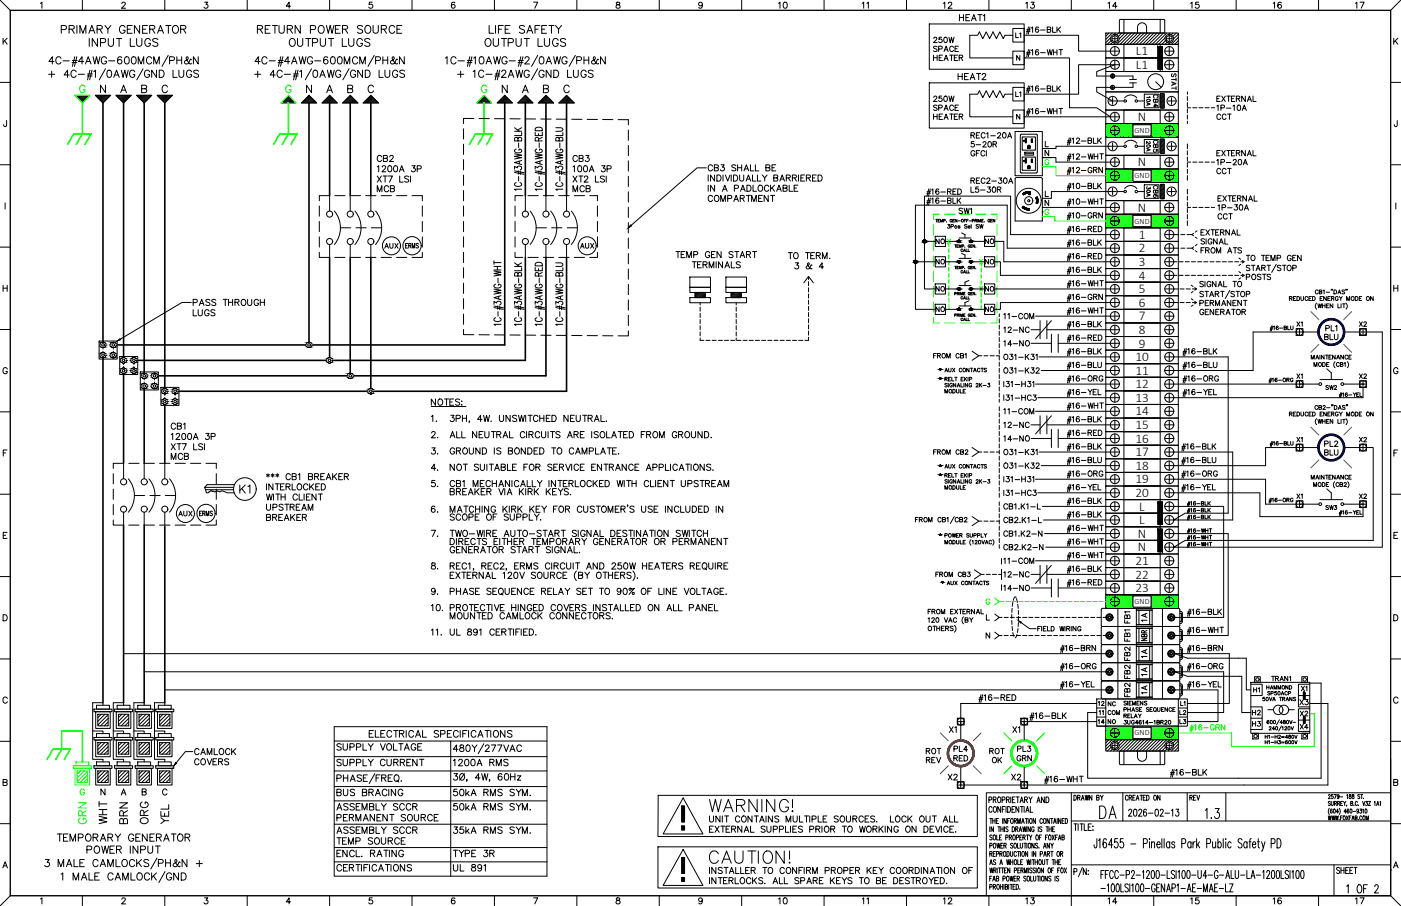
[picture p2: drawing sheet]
<svg xmlns="http://www.w3.org/2000/svg" width="432mm" height="279mm" viewBox="0 0 432 279" stroke-linecap="round" stroke-linejoin="round" font-family="sans-serif">
<defs><g id="words">
<g font-size="7.5">
<text x="217.3" y="251.5">WARNING!</text>
<text x="337.6" y="253.6">DA</text>
<text x="217.3" y="267.4">CAUTION!</text>
</g>
<text font-size="6.2" x="72.7" y="153.5">K1</text>
<text font-size="5.7" fill="#0f0" x="27.5" y="255.4" transform="rotate(-90 27.5 255.4)">GRN</text>
<g font-size="5.7">
<text x="33.9" y="255.4" transform="rotate(-90 33.9 255.4)">WHT</text>
<text x="40.2" y="255.4" transform="rotate(-90 40.2 255.4)">BRN</text>
<text x="46.6" y="255.4" transform="rotate(-90 46.6 255.4)">ORG</text>
<text x="52.9" y="255.4" transform="rotate(-90 52.9 255.4)">YEL</text>
</g>
<g font-size="5.3">
<text x="238.8" y="3.9">10</text>
<text x="289.6" y="3.9">12</text>
<text x="315" y="3.9">13</text>
<text x="340.4" y="3.9">14</text>
<text x="365.8" y="3.9">15</text>
<text x="391.2" y="3.9">16</text>
<text x="416.6" y="3.9">17</text>
<text x="294.6" y="7.8">HEAT1</text>
<text x="315" y="18.7">#16-WHT</text>
<text x="115" y="51.2">CB2</text>
<text x="175.3" y="51.2">CB3</text>
<text x="327.7" y="50.8">#12-WHT</text>
<text x="115" y="54.3">1200A 3P</text>
<text x="175.3" y="54.3">100A 3P</text>
<text x="327.7" y="90">#16-WHT</text>
<text x="327.7" y="98.4">#16-WHT</text>
<text x="327.7" y="127.7">#16-WHT</text>
<text x="51.5" y="133.7">CB1</text>
<text x="51.5" y="136.9">1200A 3P</text>
<text x="327.7" y="165.5">#16-WHT</text>
<text x="327.7" y="169.7">#16-WHT</text>
<text x="300.6" y="217.7">#16-RED</text>
<text x="316.1" y="223.3">#16-BLK</text>
<text x="102.7" y="237.4">SUPPLY CURRENT</text>
<text x="138.6" y="237.4">1200A RMS</text>
<text x="102.7" y="246.6">BUS BRACING</text>
<text x="138.6" y="246.6">50kA RMS SYM.</text>
<text x="138.6" y="251.2">50kA RMS SYM.</text>
<text x="138.6" y="258.2">35kA RMS SYM.</text>
<text x="138.6" y="269.9">UL 891</text>
<text x="238.8" y="280.1">10</text>
<text x="289.6" y="280.1">12</text>
<text x="315" y="280.1">13</text>
<text x="340.4" y="280.1">14</text>
<text x="365.8" y="280.1">15</text>
<text x="391.2" y="280.1">16</text>
<text x="416.6" y="280.1">17</text>
</g>
<g font-size="4.9">
<text x="268.5" y="3.9" transform="rotate(-90 268.5 3.9)">11</text>
<text x="294.2" y="25.8">HEAT2</text>
<text x="115" y="60.3">MCB</text>
<text x="175.3" y="60.3">MCB</text>
<text x="294.2" y="67">SW1</text>
<text x="308" y="103.7">12-NC</text>
<text x="308" y="107.9">14-NO</text>
<text x="407.5" y="103.4">PL1</text>
<text x="308" y="112.2">O31-K31</text>
<text x="308" y="116.4">O31-K32</text>
<text x="308" y="124.9">I31-HC3</text>
<text x="308" y="137.2">14-NO</text>
<text x="51.5" y="142.9">MCB</text>
<text x="308" y="141.5">O31-K31</text>
<text x="407.1" y="139">PL2</text>
<text x="308" y="145.7">O31-K32</text>
<text x="308" y="154.2">I31-HC3</text>
<text x="54" y="160.5">AUX</text>
<text x="308" y="170.7">CB2.K2-N</text>
<text x="308" y="175">11-COM</text>
<text x="308" y="179.2">12-NC</text>
<text x="308" y="183.4">14-NO</text>
<text x="349.2" y="199" transform="rotate(-90 349.2 199)">FB1</text>
<text x="354.5" y="203.9" transform="rotate(-90 354.5 203.9)">1A</text>
<text x="354.5" y="199" transform="rotate(-90 354.5 199)">NBR</text>
<text x="349.2" y="205" transform="rotate(-90 349.2 205)">FB2</text>
<text x="354.5" y="209.5" transform="rotate(-90 354.5 209.5)">1A</text>
<text x="349.2" y="210.6" transform="rotate(-90 349.2 210.6)">FB2</text>
<text x="354.5" y="215.2" transform="rotate(-90 354.5 215.2)">1A</text>
<text x="349.2" y="216.3" transform="rotate(-90 349.2 216.3)">FB2</text>
<text x="399.3" y="218.7">X3</text>
<text x="310.8" y="227.2">X1</text>
<text x="102.7" y="232.5">SUPPLY VOLTAGE</text>
<text x="292.8" y="236">RED</text>
<text x="312.2" y="236">GRN</text>
<text x="310.4" y="241.7">X2</text>
<text x="102.7" y="265.3">ENCL. RATING</text>
<text x="138.6" y="265.3">TYPE 3R</text>
<text x="268.5" y="280.1" transform="rotate(-90 268.5 280.1)">11</text>
</g>
<g font-size="4.9" fill="#0f0">
<text x="349.2" y="193.3" transform="rotate(-90 349.2 193.3)">FB1</text>
<text x="354.5" y="193" transform="rotate(-90 354.5 193)">1A</text>
</g>
<g font-size="4.9" fill="#f00">
<text x="291.4" y="227.2">X1</text>
<text x="291" y="241.7">X2</text>
</g>
<g font-size="4.4">
<text x="311.9" y="12.7">L1</text>
<text x="363.4" y="28.9" transform="rotate(-90 363.4 28.9)">STAT</text>
<text x="311.9" y="31">L1</text>
<text x="357.7" y="34.2" transform="rotate(-90 357.7 34.2)">CB4</text>
<text x="357.7" y="62.1" transform="rotate(-90 357.7 62.1)">CB6</text>
<text x="117.5" y="77.6">AUX</text>
<text x="177.8" y="77.6">AUX</text>
<text x="302.3" y="76.2">NO</text>
<text x="287.2" y="82.5">NO</text>
<text x="302.3" y="82.5">NO</text>
<text x="287.2" y="91">NO</text>
<text x="302.3" y="91">NO</text>
<text x="287.2" y="97.4">NO</text>
<text x="302.3" y="97.4">NO</text>
<text x="308" y="99.5">11-COM</text>
<text x="402.2" y="102" transform="rotate(-90 402.2 102)">X1</text>
<text x="417.7" y="102">X2</text>
<text x="402.2" y="117.8" transform="rotate(-90 402.2 117.8)">X1</text>
<text x="417.7" y="117.8">X2</text>
<text x="308" y="128.8">11-COM</text>
<text x="308" y="133">12-NC</text>
<text x="398.6" y="137.6">X1</text>
<text x="417.7" y="137.6">X2</text>
<text x="286.5" y="141.5">FROM CB2</text>
<text x="407.1" y="141.5">BLU</text>
<text x="398.6" y="154.9">X1</text>
<text x="417.7" y="154.9">X2</text>
<text x="407.5" y="158.4">SW3</text>
<text x="308" y="162.3">CB2.K1-L</text>
<text x="308" y="166.5">CB1.K2-N</text>
<text x="287.2" y="179.2">FROM CB3</text>
<text x="385.2" y="214.8">H1</text>
<text x="390.5" y="211.3">TRAN1</text>
<text x="399.7" y="214.1">X1</text>
<text x="340.4" y="219.1">NC</text>
<text x="384.9" y="221.5">H2</text>
<text x="399.7" y="221.9">X2</text>
<text x="384.9" y="225.1">H3</text>
<text x="399.3" y="226.1">X4</text>
<text x="292.8" y="232.8">PL4</text>
<text x="312.2" y="232.8">PL3</text>
<text x="365.5" y="248">REV</text>
</g>
<g font-size="4.4" fill="#0f0">
<text x="357.7" y="48.3" transform="rotate(-90 357.7 48.3)">CB5</text>
<text x="287.2" y="76.2">NO</text>
</g>
<text font-size="4.4" fill="#00f" x="407.1" y="105.8">BLU</text>
<g font-size="4.1">
<text x="350.1" y="17.1">L1</text>
<text x="350.1" y="21.3">L1</text>
<text x="350.7" y="37.3">N</text>
<text x="350.7" y="51.3">N</text>
<text x="350.7" y="65.3">N</text>
<text x="351" y="73.6">1</text>
<text x="351" y="77.8">2</text>
<text x="351" y="82">3</text>
<text x="351" y="86.2">4</text>
<text x="351" y="90.4">5</text>
<text x="351" y="94.6">6</text>
<text x="351" y="98.8">7</text>
<text x="351" y="103">8</text>
<text x="351" y="107.2">9</text>
<text x="349.9" y="111.4">10</text>
<text x="349.9" y="115.5">11</text>
<text x="349.9" y="119.7">12</text>
<text x="349.9" y="123.9">13</text>
<text x="349.9" y="128.1">14</text>
<text x="349.9" y="132.3">15</text>
<text x="349.9" y="136.5">16</text>
<text x="349.9" y="140.7">17</text>
<text x="349.9" y="144.9">18</text>
<text x="349.9" y="149.1">19</text>
<text x="349.9" y="153.3">20</text>
<text x="351.1" y="157.5">L</text>
<text x="351.1" y="161.7">L</text>
<text x="350.7" y="165.9">N</text>
<text x="350.7" y="170">N</text>
<text x="349.9" y="174.2">21</text>
<text x="349.9" y="178.4">22</text>
<text x="349.9" y="182.6">23</text>
</g>
<g font-size="4">
<text x="355.2" y="33.9" transform="rotate(-90 355.2 33.9)">10A</text>
<text x="355.2" y="61.7" transform="rotate(-90 355.2 61.7)">30A</text>
<text x="286.5" y="111.5">FROM CB1</text>
<text x="407.5" y="121.4">SW2</text>
<text x="337.3" y="218.7">12</text>
<text x="337.6" y="221.5">11</text>
<text x="340.4" y="221.5">COM</text>
<text x="362.3" y="221.5">L2</text>
<text x="362.7" y="218.7">L1</text>
</g>
<g font-size="4" fill="#0f0">
<text x="355.2" y="48" transform="rotate(-90 355.2 48)">20A</text>
<text x="337.3" y="224.4">14</text>
<text x="340.4" y="224.4">NO</text>
<text x="362.3" y="224.4">L3</text>
</g>
<g font-size="2.5">
<text x="349.7" y="41">GND</text>
<text x="349.7" y="55">GND</text>
<text x="349.7" y="68.9">GND</text>
<text x="349.7" y="186.3">GND</text>
<text x="349.7" y="226.8">GND</text>
</g>
</g></defs>
<!-- layer: 0 -->
<g fill="none" stroke="#000" stroke-width=".31">
<path d="M0 0l3.2 3.2M1 11.8v1.9M1.4 12.6l.8 1.1M2.2 11.8l-1.2 1.2M3.2 3.2h425.4v273h-425.4zM12.5 1l.4-.3v1.8M16.7 19h-1.6l1-1.5v2.2M18.8 18a.82 .82 0 0 0-.9-.5 .82 .82 0 0 0-.7 .8v.6a.82 .82 0 0 0 .7 .8 .82 .82 0 0 0 .9-.5M18.9 9.1h1a.64 .64 0 0 0 .6-.6 .64 .64 0 0 0-.6-.6h-1v2.4M19.4 18.8h1.9M21.3 9l1.4-.1 .2-.6-.6-.4h-1v2.4M22.1 9l.8 1.3"/>
<path d="M22.2 19.3h1.5M22.3 18.7h1.5M23.1 17.5l-.8 3M23.7 17.5l-.8 3M23.7 7.9v2.4M24.6 10.3v-2.4l.9 2.4 1-2.4v2.4M25.4 0v3.2M25.8 19h-1.6l1.1-1.5v2.2M26.3 19.7l.9-2.2 .8 2.2M26.7 19h1M27.4 10.3l.9-2.4 .9 2.4M27.5 11.9v2.4"/>
<path d="M27.7 9.5h1.2M28.7 17.5l.5 2.2 .5-2.2 .6 2.2 .5-2.2M29.9 9l1.4-.1 .2-.6-.5-.4h-1.1v2.4M30 11.9v2.4l-1.6-2.4v2.4M30.7 9l.8 1.3M31 13.1h1a.64 .64 0 0 0 .6-.6 .64 .64 0 0 0-.6-.6h-1v2.4M32.3 7.9l1 1.1 .9-1.1M32.8 18a.82 .82 0 0 0-.9-.5 .82 .82 0 0 0-.7 .8v.6a.8 .8 0 0 0 .8 .8 .8 .8 0 0 0 .8-.8h-.5M33.3 9v1.3M33.4 11.9v1.7a.81 .81 0 0 0 .8 .7 .81 .81 0 0 0 .8-.7v-1.7M33.5 18.8h1.9M35.9 11.9h1.6"/>
<path d="M36.7 11.9v2.4M37.5 17.8l-.1-.2a.72 .72 0 0 0-1.1 .3 1.31 1.31 0 0 0 .6 1.8 .69 .69 0 0 0 .7-.6 .69 .69 0 0 0-.6-.8 .69 .69 0 0 0-.8 .7M37.6 1.1l.3-.4 .5 .1 .2 .2-.2 .7-.9 .8h1.2M38.5 8.4a.89 .89 0 0 0-1-.6 .89 .89 0 0 0-.7 1v.5a.87 .87 0 0 0 .9 1 .87 .87 0 0 0 .8-1h-.5M38.7 17.6a.72 .72 0 0 1 1 .3l.1 .5a.96 .96 0 0 1-.8 1.3 1.43 1.43 0 0 1-.3-2.1zM39.2 9h1M40.2 11.9v2.4h1.3M40.7 7.9h-1.5v2.4h1.5M40.8 17.6a.72 .72 0 0 1 1.1 .3l.1 .5a.96 .96 0 0 1-.9 1.3 1.41 1.41 0 0 1-.3-2.1zM42.1 11.9v1.7a.81 .81 0 0 0 .8 .7 .81 .81 0 0 0 .8-.7v-1.7M42.6 19.7v-2.2l.9 2.2 .8-2.2v2.2M43 7.9v2.4l-1.6-2.4v2.4"/>
<path d="M44 9h.9M45.4 7.9h-1.4v2.4h1.4M46.1 9l1.4-.1 .2-.6-.5-.4h-1.1v2.4M46.4 12.5a.89 .89 0 0 0-1-.6 .89 .89 0 0 0-.8 .9v.6a.87 .87 0 0 0 .9 .9 .87 .87 0 0 0 .9-.9h-.6M46.7 18a.82 .82 0 0 0-.9-.5 .82 .82 0 0 0-.7 .8v.6a.82 .82 0 0 0 .7 .8 .82 .82 0 0 0 .9-.5M46.9 9l.8 1.3M47.4 19.7v-2.2l.8 2.2 .9-2.2v2.2M48.5 10.3l1-2.4 .9 2.4M48.7 12.2a.9 .9 0 0 0-.9-.4 .9 .9 0 0 0-.7 .7l.2 .3 1.1 .5 .3 .6a1.05 1.05 0 0 1-1.6 0M48.9 9.5h1.1M50.8 0v3.2M51.1 7.9h1.6"/>
<path d="M51.8 17.1l-1.9 3.4M51.9 7.9v2.4M52.3 18.7l1.2-.1 .3-.4-.1-.5-1.4-.2v2.2M53.6 8a1.2 1.2 0 0 1 1.5 .8 1.2 1.2 0 0 1-.8 1.5 1.26 1.26 0 0 1-1.2-.9 1.26 1.26 0 0 1 .5-1.4zM54.5 17.5v2.2M54.5 18.6h1.5M55.7 9l1.4-.1 .2-.6-.6-.4h-1v2.4M56 17.5v2.2M56.5 9l.8 1.3M59 18.4l-.3-.2-.4 .9a.74 .74 0 0 1-.7 .7 .74 .74 0 0 1-.8-.7l1.1-.9 .1-.4-.3-.3-.3 .3 .1 .5 .9 1.3 .5 .1 .1-.2M61.1 17.5v2.2l-1.5-2.2v2.2M63 .7h1l-.5 .7a.63 .63 0 0 1 .5 1 .63 .63 0 0 1-1.1-.2"/>
<path d="M76.2 0v3.2M79.3 9l1.4-.1 .2-.6-.5-.4h-1.1v2.4M80.1 9l.8 1.3M80.2 19h-1.6l1-1.5v2.2M81.7 9h1M82.3 18a.82 .82 0 0 0-.9-.5 .82 .82 0 0 0-.7 .8v.6a.82 .82 0 0 0 .7 .8 .82 .82 0 0 0 .9-.5M82.9 18.8h1.9M83.2 7.9h-1.5v2.4h1.5M83.9 7.9h1.6M84.7 7.9v2.4M85.7 19.3h1.5M85.8 18.7h1.5"/>
<path d="M86 7.9v1.7a.81 .81 0 0 0 .8 .7 .81 .81 0 0 0 .8-.7v-1.7M86.6 17.5l-.8 3M87.2 17.5l-.8 3M88.5 9l1.4-.1 .2-.6-.5-.4h-1.1v2.4M89.3 19h-1.6l1.1-1.5v2.2M89.3 9l.8 1.3M89.6 1.9h-1.4l.9-1.2v1.8M89.6 12a1.21 1.21 0 0 1 1.5 .8 1.21 1.21 0 0 1-.8 1.5 1.26 1.26 0 0 1-1.2-.9 1.26 1.26 0 0 1 .5-1.4zM89.8 19.7l.9-2.2 .8 2.2M90.2 19h1M91.7 11.9v1.7a.81 .81 0 0 0 .8 .7 .81 .81 0 0 0 .8-.7v-1.7M92.2 17.5l.5 2.2 .5-2.2 .6 2.2 .5-2.2"/>
<path d="M92.6 7.9v2.4l-1.6-2.4v2.4M94.2 11.9h1.6M95 11.9v2.4M95.7 9.1h1a.64 .64 0 0 0 .6-.6 .64 .64 0 0 0-.6-.6h-1v2.4M96.3 13.1h1a.64 .64 0 0 0 .6-.6 .64 .64 0 0 0-.6-.6h-1v2.4M96.3 18a.82 .82 0 0 0-.9-.5 .82 .82 0 0 0-.7 .8v.6a.8 .8 0 0 0 .8 .8 .8 .8 0 0 0 .8-.8h-.5M97 18.8h1.9M98.5 8a1.2 1.2 0 0 1 1.5 .8 1.2 1.2 0 0 1-.8 1.5 1.26 1.26 0 0 1-1.2-.9 1.26 1.26 0 0 1 .5-1.4zM98.7 11.9v1.7a.81 .81 0 0 0 .8 .7 .81 .81 0 0 0 .8-.7v-1.7M100.6 7.9l.6 2.4 .6-2.4 .5 2.4 .6-2.4M101 17.8l-.1-.2a.72 .72 0 0 0-1.1 .3 1.31 1.31 0 0 0 .6 1.8 .7 .7 0 0 0 .7-.6 .7 .7 0 0 0-.6-.8 .7 .7 0 0 0-.8 .7M101.2 11.9h1.6"/>
<path d="M101.6 0v3.2M102 11.9v2.4M102.2 17.6a.72 .72 0 0 1 1 .3l.1 .5a.96 .96 0 0 1-.8 1.3 1.43 1.43 0 0 1-.3-2.1zM103.4 9h.9M104.3 17.6a.72 .72 0 0 1 1.1 .3l.1 .5a.96 .96 0 0 1-.9 1.3 1.43 1.43 0 0 1-.3-2.1zM104.9 7.9h-1.5v2.4h1.5M105.5 11.9v2.4h1.4M105.6 9l1.3-.1 .3-.6-.6-.4h-1v2.4M106.1 19.7v-2.2l.9 2.2 .8-2.2v2.2M106.4 9l.8 1.3M107.5 11.9v1.7a.81 .81 0 0 0 .8 .7 .81 .81 0 0 0 .8-.7v-1.7M110.2 18a.82 .82 0 0 0-.9-.5 .82 .82 0 0 0-.7 .8v.6a.82 .82 0 0 0 .7 .8 .82 .82 0 0 0 .9-.5"/>
<path d="M110.9 19.7v-2.2l.8 2.2 .9-2.2v2.2M111.7 12.5a.89 .89 0 0 0-1-.6 .89 .89 0 0 0-.7 .9v.6a.87 .87 0 0 0 .8 .9 .87 .87 0 0 0 .9-.9h-.6M111.8 8.2a.91 .91 0 0 0-.9-.4 .91 .91 0 0 0-.7 .6l.2 .4 1.1 .4a.57 .57 0 0 1 0 .9 1.13 1.13 0 0 1-1.3-.2M112.9 8a1.2 1.2 0 0 1 1.5 .8 1.2 1.2 0 0 1-.8 1.5 1.26 1.26 0 0 1-1.2-.9 1.26 1.26 0 0 1 .5-1.4zM114 12.2a.91 .91 0 0 0-.9-.4 .91 .91 0 0 0-.7 .7l.2 .3 1.2 .5 .2 .6a1.05 1.05 0 0 1-1.6 0M114.7 .7h-.9l-.1 .8a.67 .67 0 0 1 1.1-.1 .67 .67 0 0 1-.2 1 .67 .67 0 0 1-.9-.2M115 7.9v1.7a.81 .81 0 0 0 .8 .7 .81 .81 0 0 0 .8-.7v-1.7M115.3 17.1l-1.9 3.4M115.8 18.7l1.3-.1 .2-.4-.1-.5-1.4-.2v2.2M117.5 9l1.4-.1 .2-.6-.5-.4h-1.1v2.4M118 18.6h1.5M118 17.5v2.2"/>
<path d="M118.3 9l.8 1.3M119.5 17.5v2.2M121.7 8.4a.89 .89 0 0 0-1.1-.6 .89 .89 0 0 0-.7 1v.5a.89 .89 0 0 0 .7 1 .89 .89 0 0 0 1.1-.6M122.3 9h1M122.5 18.4l-.2-.2-.5 .9a.74 .74 0 0 1-.7 .7 .74 .74 0 0 1-.8-.7l1.1-.9 .1-.4-.3-.3-.3 .3 .1 .5 .9 1.3 .5 .1 .1-.2M123.8 7.9h-1.5v2.4h1.5M124.6 17.5v2.2l-1.5-2.2v2.2M127 0v3.2M137.3 17.9l.5-.4v2.2M140.2 .9l-.1-.1a.92 .92 0 0 0-1.1 .6 .92 .92 0 0 0 .6 1.1 .58 .58 0 0 0 .7-.5 .58 .58 0 0 0-.6-.6 .58 .58 0 0 0-.6 .5M140.6 18a.82 .82 0 0 0-1-.5 .82 .82 0 0 0-.6 .8v.6a.82 .82 0 0 0 .6 .8 .82 .82 0 0 0 1-.5M141.2 18.8h1.9"/>
<path d="M144 19.3h1.4M144.1 18.7h1.5M144.8 17.5l-.7 3M145.4 17.5l-.7 3M146 17.9l.5-.4v2.2M148 17.6a.72 .72 0 0 1 1.1 .3l.1 .5a.96 .96 0 0 1-.9 1.3 1.41 1.41 0 0 1-.3-2.1zM149.8 19.7l.9-2.2 .8 2.2M150 12a1.21 1.21 0 0 1 1.4 .8 1.21 1.21 0 0 1-.8 1.5 1.26 1.26 0 0 1-1.1-.9 1.26 1.26 0 0 1 .5-1.4zM150.1 19h1.1M150.8 7.9v2.4h1.3M152 11.9v1.7a.81 .81 0 0 0 .8 .7 .81 .81 0 0 0 .8-.7v-1.7M152.1 17.5l.6 2.2 .5-2.2 .5 2.2 .6-2.2"/>
<path d="M152.4 0v3.2M152.7 7.9v2.4M153.6 9h.9M154.5 11.9h1.7M155.1 7.9h-1.5v2.4M155.4 11.9v2.4M155.7 9h.9M156.3 18a.82 .82 0 0 0-1-.5 .82 .82 0 0 0-.6 .8v.6a.8 .8 0 0 0 .8 .8 .8 .8 0 0 0 .8-.8h-.5M156.6 13.1h1.1a.64 .64 0 0 0 .6-.6 .64 .64 0 0 0-.6-.6h-1.1v2.4M156.9 18.8h1.9M157.2 7.9h-1.5v2.4h1.5M159 11.9v1.7a.81 .81 0 0 0 .8 .7 .81 .81 0 0 0 .8-.7v-1.7"/>
<path d="M159.7 19.3h1.5M159.8 18.7h1.5M160.5 17.5l-.7 3M161.2 17.5l-.8 3M161.6 11.9h1.6M161.7 8.2a.91 .91 0 0 0-.9-.4 .91 .91 0 0 0-.7 .6l.2 .4 1.1 .4 .3 .7a1.07 1.07 0 0 1-1.6 0M161.8 18l.4-.5 .7 .1 .2 .3-.3 .8-1.1 1h1.5M162.4 10.3l.9-2.4 .9 2.4M162.4 11.9v2.4M162.7 9.5h1.2M164.5 .7h1.2l-.9 1.8M164.9 9h.9"/>
<path d="M165.7 17.1l-1.9 3.4M165.8 11.9v2.4h1.4M166.4 7.9h-1.5v2.4M166.5 17.6a.72 .72 0 0 1 1 .3l.2 .5a.96 .96 0 0 1-.9 1.3 1.41 1.41 0 0 1-.3-2.1zM167 9h.9M167.8 11.9v1.7a.81 .81 0 0 0 .8 .7 .81 .81 0 0 0 .8-.7v-1.7M168.3 19.7l.8-2.2 .9 2.2M168.5 7.9h-1.5v2.4h1.5M168.6 19h1.1M169.2 7.9h1.6M170 7.9v2.4M170.6 17.5l.6 2.2 .5-2.2 .5 2.2 .6-2.2"/>
<path d="M171.2 7.9l.9 1.1 1-1.1M172 12.5a.89 .89 0 0 0-1-.6 .89 .89 0 0 0-.7 .9v.6a.87 .87 0 0 0 .9 .9 .87 .87 0 0 0 .8-.9h-.5M172.1 9v1.3M174.3 12.2a.91 .91 0 0 0-.8-.4 .91 .91 0 0 0-.8 .7l.3 .3 1.1 .5 .2 .6a1.05 1.05 0 0 1-1.6 0M174.8 18a.82 .82 0 0 0-1-.5 .82 .82 0 0 0-.6 .8v.6a.8 .8 0 0 0 .8 .8 .8 .8 0 0 0 .8-.8h-.6M177.3 17.1l-1.9 3.4M177.7 18.7l1.3-.1 .2-.4-.1-.5-1.4-.2v2.2M177.8 0v3.2M180 18.6h1.5M180 17.5v2.2M181.5 17.5v2.2M184.4 18.4l-.2-.2-.4 .9a.74 .74 0 0 1-.7 .7 .74 .74 0 0 1-.8-.7l1.1-.9 .1-.4-.3-.3-.4 .3 .2 .5 .9 1.3 .4 .1 .1-.2"/>
<path d="M186.6 17.5v2.2l-1.5-2.2v2.2M190 .8v.5l.8 .3 .3 .3a.62 .62 0 0 1-.6 .7 .62 .62 0 0 1-.6-.7l1.1-.8-.1-.3zM203.2 0v3.2M216.5 1.3a.58 .58 0 0 1-.8 .5 .58 .58 0 0 1-.3-.9 .58 .58 0 0 1 1 0l.1 .4a.87 .87 0 0 1-.7 1.2l-.4-.2M228.6 0v3.2M254 0v3.2M279.4 0v3.2M286.4 7.4h29.3v14h-29.3zM287.7 17v1.7M287.7 17.8h1.1M287.8 11.9l.2-.3 .4-.1 .3 .4-1 1.2h1.1M288.8 14.5l-.4-.3-.7 .3 .2 .4 .9 .5-.4 .5-.7-.2"/>
<path d="M288.8 17v1.7M289.3 15.1l.9-.1 .1-.6-1-.2v1.7M289.5 17.8h.6M290.2 11.5h-.7l-.1 .7a.59 .59 0 0 1 .9 0 .59 .59 0 0 1-.1 .8 .59 .59 0 0 1-.9-.2M290.5 17h-1v1.7h1M291 15.9l.6-1.7 .6 1.7M291 18.7l.6-1.7 .6 1.7M291.1 11.6a.81 .81 0 0 1 1 .5 .81 .81 0 0 1-.6 1l-.5-.3zM291.2 15.3h.8M291.2 18.1h.8M292.5 11.5l.4 1.6 .4-1.6 .3 1.6 .4-1.6M292.7 17h1.1"/>
<path d="M293.3 17v1.7M293.9 14.6a.61 .61 0 0 0-.7-.4 .61 .61 0 0 0-.5 .7v.4a.61 .61 0 0 0 .5 .6 .61 .61 0 0 0 .7-.4M294.1 17.8h.7M294.4 15h.6M295.1 17h-1v1.7h1M295.4 14.2h-1v1.7h1M295.6 17.8l1-.1 .1-.4-.4-.3h-.7v1.7M296.2 17.8l.5 .9M304.8 0v3.2M312.2 10.9h-2.5l-.5 1-1-2.1-1.1 2.1-1-2.1-1.1 2.1-1-2.1-1.1 2.1-1-2.1-.6 1.1h-2.4v7h13.3M312.2 15.8h3.5v4.2h-3.5zM330.2 0v3.2"/>
<path d="M340.8 10.2h22.4v3.5h-22.4zM340.8 17.9h22.4v4.2h-22.4zM340.8 13.7h22.4v4.2h-22.4zM341.8 10.2l-1 1M342.2 20h2.8M342.2 15.8h2.8M342.3 11.6l-1.5 1.5M342.4 12.5l-1.1 1.2M342.7 11.4l.9-.5 .9 .5v1l-.9 .5-.9-.5zM342.7 11.9h1.8M342.8 10.2l-2 2M342.9 13l-.6 .7"/>
<path d="M343.6 11v1.8M343.6 14.4v2.8M343.6 18.6v2.8M343.7 13.2l-.5 .5M343.8 10.2l-.5 .4M344.8 10.2l-.6 .6M345.1 6.2l.3-.2h13.4l.2 .3v3.9h-14zM345.7 10.2l-1 1M346.4 17.9h11.2v4.2h-11.2zM346.4 13.7h11.2v4.2h-11.2zM346.4 6v4.2M346.7 10.2l-1.8 1.8"/>
<path d="M347.7 10.2l-3.5 3.5M348.7 10.2l-3.5 3.5M349.7 10.2l-3.5 3.5M350.6 10.2v-1.8a1.4 1.4 0 0 1 1.4-1.4 1.4 1.4 0 0 1 1.4 1.4v1.8M350.7 10.2l-3.5 3.5M351.7 10.2l-3.5 3.5M352.7 10.2l-3.5 3.5M353.7 10.2l-3.5 3.5M354.6 10.2l-3.5 3.5M355.6 0v3.2M355.6 10.2l-3.5 3.5M356.6 10.2l-3.5 3.5"/>
<path d="M356.9 14.4h1.4v7h-1.4zM357.6 6v4.2l-3.5 3.5M358.6 10.2l-3.5 3.5M359 20h2.8M359 15.8h2.8M359.1 11.7l-2 2M359.2 12.5l-1.1 1.2M359.5 11.4l.9-.5 .8 .5v1l-.8 .5-.9-.5zM359.5 11.9h1.7M359.6 10.2l-3.5 3.5M359.7 13l-.6 .7M360.4 11v1.8"/>
<path d="M360.4 14.4v2.8M360.4 18.6v2.8M360.5 13.2l-.5 .5M360.6 10.2l-.5 .4M361.6 10.2l-.6 .6M362.5 10.2l-1 1M363.2 13.5l-.2 .2M363.2 10.6l-1.5 1.4M363.2 11.5l-2.2 2.2M363.2 12.5l-1.2 1.2M381 0v3.2M406.4 0v3.2"/>
<path d="M429.6 11.8v1.9M430 12.6l.8 1.1M430.8 11.8l-1.2 1.2M431.8 0l-3.2 3.2M0 25.4h3.2M2 37.2l-.1 1.7-.6 .1-.2-.6M15 22.9h1.9M15.9 22v1.9M21.3 23.1h-1.5l1-1.5v2.3M23.2 29.4l-.1 .1M23.5 22.2a.82 .82 0 0 0-1-.6 .82 .82 0 0 0-.6 .9v.5a.82 .82 0 0 0 .6 .9 .82 .82 0 0 0 1-.6M23.6 29.4l-.3 .3"/>
<path d="M23.9 29.4l-.4 .4M24.1 22.9h1.9M24.3 29.4l-.7 .6M24.6 29.4l-.8 .8M24.9 29.4l-.9 .9M25.3 29.4l-1.2 1.1M25.6 29.4l-1.3 1.3M25.9 29.4l-1.4 1.4M26.3 29.4l-1.7 1.6M26.6 29.4l-1.8 1.8M26.9 23.4h1.5M26.9 29.4l-1.9 1.9"/>
<path d="M27 22.8h1.5M27.3 29.4l-2.2 2.1M27.6 29.4l-2.3 2.3M27.7 21.6l-.7 3M28.4 21.6l-.8 3M28.9 22.1l.5-.5v2.3M29.4 29.4h4.7l-2.4 2.4zM29.6 29.4l-.1 .1M30 29.4l-.3 .3M30.3 29.4l-.5 .5M30.6 29.4l-.6 .6M31 29.4l-.8 .8"/>
<path d="M31.3 29.4l-1 1M31.7 29.4l-1.2 1.1M32 29.4l-1.3 1.3M32.3 29.4l-1.5 1.5M32.5 21.2l-1.9 3.4M32.5 26.3v2.3l-1.5-2.3v2.3M32.7 29.4l-1.7 1.6M33 29.4l-1.8 1.8M33.3 21.7a.72 .72 0 0 1 1 .4l.1 .5a.95 .95 0 0 1-.8 1.3 1.43 1.43 0 0 1-.3-2.2zM33.3 29.4l-2 2M33.7 29.4l-2.2 2.1M34 29.4l-2.3 2.3"/>
<path d="M35.1 23.9l.8-2.3 .9 2.3M35.4 23.1h1M35.7 29.4h4.8l-2.4 2.4zM36 29.4l-.2 .1M36.3 29.4l-.3 .3M36.7 29.4l-.5 .5M37 29.4l-.6 .6M37.2 28.6l.9-2.3 .9 2.3M37.3 29.4l-.8 .8M37.4 21.6l.5 2.3 .6-2.3 .5 2.3 .5-2.3M37.5 27.8h1.1M37.7 29.4l-1 1"/>
<path d="M38 29.4l-1.1 1.1M38.4 29.4l-1.4 1.3M38.7 29.4l-1.5 1.5M39 29.4l-1.6 1.6M39.4 29.4l-1.9 1.8M39.7 29.4l-2 2M40 29.4l-2.1 2.1M40.4 29.4l-2.4 2.3M41.5 22.2a.82 .82 0 0 0-.9-.6 .82 .82 0 0 0-.7 .9v.5a.8 .8 0 0 0 .8 .9 .8 .8 0 0 0 .8-.9h-.5M42.1 29.4h4.7l-2.4 2.4zM42.3 29.4l-.1 .1M42.7 29.4l-.3 .3"/>
<path d="M43 29.4l-.5 .5M43.3 29.4l-.6 .6M43.7 27.4l1.3-.1 .2-.4-.1-.4-1.4-.2v2.3h1a.61 .61 0 0 0 .5-.6 .61 .61 0 0 0-.5-.6M43.7 29.4l-.8 .8M44 29.4l-1 1M44.1 21.2l-1.9 3.4M44.4 29.4l-1.2 1.1M44.7 29.4l-1.3 1.3M45 29.4l-1.5 1.5M45.4 29.4l-1.7 1.6M45.7 29.4l-1.8 1.8M46 29.4l-2 2"/>
<path d="M46.1 22.2a.82 .82 0 0 0-.9-.6 .82 .82 0 0 0-.7 .9v.5a.8 .8 0 0 0 .8 .9 .8 .8 0 0 0 .8-.9h-.5M46.4 29.4l-2.2 2.1M46.7 29.4l-2.3 2.3M48.2 21.6v2.3l-1.5-2.3v2.3M48.4 29.4h4.8l-2.4 2.4zM48.7 29.4l-.2 .1M49 29.4l-.3 .3M49.1 21.6h.7a1.19 1.19 0 0 1 .8 1.1 1.19 1.19 0 0 1-.8 1.2h-.7zM49.4 29.4l-.5 .5M49.7 29.4l-.6 .6M50 29.4l-.8 .8M50.4 29.4l-1 1"/>
<path d="M50.7 29.4l-1.1 1.1M51.1 29.4l-1.4 1.3M51.4 29.4l-1.5 1.5M51.6 26.8a.86 .86 0 0 0-1-.5 .86 .86 0 0 0-.6 .8v.6a.85 .85 0 0 0 .6 .9 .85 .85 0 0 0 1-.6M51.7 29.4l-1.6 1.6M52.1 29.4l-1.9 1.8M52.4 29.4l-2 2M52.7 29.4l-2.1 2.1M53.1 29.4l-2.4 2.3M53.3 21.6v2.3h1.3M55.1 21.6v1.6a.75 .75 0 0 0 .8 .7 .75 .75 0 0 0 .7-.7v-1.6M59.1 22.2a.82 .82 0 0 0-1-.6 .82 .82 0 0 0-.6 .9v.5a.8 .8 0 0 0 .8 .9 .8 .8 0 0 0 .8-.9h-.6"/>
<path d="M61.2 22a.83 .83 0 0 0-.8-.4 .83 .83 0 0 0-.7 .6l1.5 1v.3l-.5 .4-1-.4M78.5 22.9h1.9M79.4 22v1.9M84.8 23.1h-1.5l1-1.5v2.3M87 22.2a.82 .82 0 0 0-1-.6 .82 .82 0 0 0-.6 .9v.5a.82 .82 0 0 0 .6 .9 .82 .82 0 0 0 1-.6M87.6 22.9h1.9M89 29.5l-2.3 2.3M89.2 29.6l-2.2 2.2M89.3 29.8l-1.9 2M89.5 30l-1.8 1.8M89.7 30.1l-1.7 1.7M89.8 30.3l-1.4 1.5"/>
<path d="M90 30.5l-1.3 1.3M90.2 30.6l-1.1 1.2M90.3 30.8l-.9 1M90.4 23.4h1.5M90.5 22.8h1.5M90.5 31l-.8 .8M90.7 31.2l-.6 .6M90.8 31.3l-.4 .5M91 31.5l-.3 .3M91.2 31.7l-.1 .1M91.2 21.6l-.7 3M91.9 21.6l-.8 3"/>
<path d="M92.4 22.1l.5-.5v2.3M92.9 31.8l2.3-2.4 2.4 2.4zM95.4 29.5l-2.3 2.3M95.5 29.7l-2.1 2.1M95.7 29.8l-1.9 2M95.9 30l-1.8 1.8M96 26.3v2.3l-1.5-2.3v2.3M96 21.2l-1.9 3.4M96 30.2l-1.6 1.6M96.2 30.3l-1.4 1.5M96.4 30.5l-1.3 1.3M96.5 30.7l-1 1.1"/>
<path d="M96.7 30.8l-.9 1M96.8 21.7a.72 .72 0 0 1 1 .4l.1 .5a.95 .95 0 0 1-.8 1.3 1.43 1.43 0 0 1-.3-2.2zM96.9 31l-.8 .8M97 31.2l-.5 .6M97.2 31.3l-.4 .5M97.4 31.5l-.3 .3M97.5 31.7v.1M98.6 23.9l.8-2.3 .9 2.3M98.9 23.1h1M99.2 31.8l2.4-2.4 2.4 2.4zM100.7 28.6l.9-2.3 .9 2.3M100.9 21.6l.5 2.3 .6-2.3 .5 2.3 .5-2.3"/>
<path d="M101 27.8h1.1M101.7 29.5l-2.3 2.3M101.9 29.7l-2.1 2.1M102 29.8l-1.9 2M102.2 30l-1.7 1.8M102.4 30.2l-1.6 1.6M102.6 30.3l-1.5 1.5M102.7 30.5l-1.2 1.3M102.9 30.7l-1.1 1.1M103 30.8l-.9 1M103.2 31l-.7 .8M103.4 31.2l-.6 .6"/>
<path d="M103.6 31.3l-.5 .5M103.7 31.5l-.2 .3M103.9 31.7l-.1 .1M105 22.2a.82 .82 0 0 0-.9-.6 .82 .82 0 0 0-.7 .9v.5a.8 .8 0 0 0 .8 .9 .8 .8 0 0 0 .8-.9h-.5M105.6 31.8l2.3-2.4 2.4 2.4zM107.2 27.4l1.3-.1 .2-.6-.5-.4h-1v2.3l1.4-.2 .1-.6-.5-.4M107.6 21.2l-1.9 3.4M108.1 29.5l-2.3 2.3M108.2 29.7l-2.1 2.1M108.4 29.8l-1.9 2M108.6 30l-1.8 1.8M108.7 30.2l-1.6 1.6"/>
<path d="M108.9 30.3l-1.4 1.5M109.1 30.5l-1.3 1.3M109.2 30.7l-1 1.1M109.4 30.8l-.9 1M109.6 31l-.8 .8M109.6 22.2a.82 .82 0 0 0-.9-.6 .82 .82 0 0 0-.7 .9v.5a.8 .8 0 0 0 .8 .9 .8 .8 0 0 0 .8-.9h-.5M109.7 31.2l-.5 .6M109.9 31.3l-.4 .5M110.1 31.5l-.3 .3M110.2 31.7v.1M111.7 21.6v2.3l-1.5-2.3v2.3M111.9 31.8l2.4-2.4 2.4 2.4z"/>
<path d="M112.6 21.6h.7a1.19 1.19 0 0 1 .8 1.1 1.19 1.19 0 0 1-.8 1.2h-.7zM114.4 29.5l-2.3 2.3M114.6 29.7l-2.1 2.1M114.7 29.8l-1.9 2M114.9 30l-1.7 1.8M115.1 30.2l-1.6 1.6M115.1 26.8a.86 .86 0 0 0-1-.5 .86 .86 0 0 0-.6 .8v.6a.85 .85 0 0 0 .6 .9 .85 .85 0 0 0 1-.6M115.3 30.3l-1.5 1.5M115.4 30.5l-1.2 1.3M115.6 30.7l-1.1 1.1M115.7 30.8l-.9 1M115.9 31l-.7 .8"/>
<path d="M116.1 31.2l-.6 .6M116.3 31.3l-.5 .5M116.4 31.5l-.2 .3M116.6 31.7l-.1 .1M116.8 21.6v2.3h1.3M118.6 21.6v1.6a.75 .75 0 0 0 .8 .7 .75 .75 0 0 0 .7-.7v-1.6M122.6 22.2a.82 .82 0 0 0-1-.6 .82 .82 0 0 0-.6 .9v.5a.8 .8 0 0 0 .8 .9 .8 .8 0 0 0 .8-.9h-.6M124.7 22a.84 .84 0 0 0-.8-.4 .84 .84 0 0 0-.7 .6l1.5 1v.3l-.5 .4-1-.4M141 22.9h1.9M142 22v1.9M142.9 39.7v3.2M145.8 22.1l.5-.5v2.3"/>
<path d="M146 36.5h-3.1v1.6M147.6 36.6h3.2M149.1 22.2a.82 .82 0 0 0-.9-.6 .82 .82 0 0 0-.7 .9v.5a.82 .82 0 0 0 .7 .9 .82 .82 0 0 0 .9-.6M149.3 29.5l-2.3 2.3M149.5 29.6l-2.1 2.2M149.6 29.8l-1.9 2M149.7 22.9h2M149.8 30l-1.8 1.8M150 30.1l-1.6 1.7M150.1 30.3l-1.4 1.5M150.3 30.5l-1.3 1.3M150.5 30.6l-1.1 1.2"/>
<path d="M150.7 30.8l-1 1M150.8 31l-.7 .8M151 31.2l-.6 .6M151.2 31.3l-.5 .5M151.3 31.5l-.2 .3M151.5 31.7l-.1 .1M152.4 36.6h3.2M152.5 23.4h1.5M152.6 22.8h1.5M153.2 31.8l2.4-2.4 2.3 2.4zM153.4 21.6l-.8 3M154 21.6l-.7 3"/>
<path d="M154.6 22.2l.5-.6 .6 .1 .2 .4-.3 .7-1.1 1.1h1.5M155.7 29.5l-2.3 2.3M155.9 29.7l-2.1 2.1M156 29.8l-1.9 2M156.2 30l-1.8 1.8M156.3 26.3v2.3l-1.5-2.3v2.3M156.4 30.2l-1.6 1.6M156.5 30.3l-1.4 1.5M156.7 23.9l.8-2.3 .9 2.3M156.7 30.5l-1.3 1.3M156.9 30.7l-1.1 1.1M157 23.1h1"/>
<path d="M157 30.8l-.9 1M157.2 36.6l3.1 .1M157.2 31l-.7 .8M157.4 31.2l-.6 .6M157.5 31.3l-.4 .5M157.7 31.5l-.2 .3M157.9 31.7l-.1 .1M158.6 39.4l1.5 1.1M159 21.6l.5 2.3 .6-2.3 .5 2.3 .5-2.3M159.5 31.8l2.4-2.4 2.4 2.4zM160.8 39.4l-1.3 .7M161 28.6l.9-2.3 .9 2.3"/>
<path d="M161.4 27.8h1.1M161.9 36.7h3.2M162 29.5l-2.2 2.3M162.2 29.7l-2.1 2.1M162.4 29.8l-2 2M162.5 30l-1.7 1.8M162.7 30.2l-1.6 1.6M162.9 30.3l-1.4 1.5M163 30.5l-1.2 1.3M163.1 22.2a.82 .82 0 0 0-.9-.6 .82 .82 0 0 0-.7 .9v.5a.8 .8 0 0 0 .8 .9 .8 .8 0 0 0 .8-.9h-.5M163.2 30.7l-1.1 1.1M163.4 30.8l-.9 1"/>
<path d="M163.5 31l-.7 .8M163.7 31.2l-.6 .6M163.9 31.3l-.4 .5M164.1 31.5l-.3 .3M164.2 31.7l-.1 .1M165 39.5a1.43 1.43 0 0 1 2.1 .3v.5h-2.2zM165.7 21.2l-1.9 3.4M165.9 31.8l2.4-2.4 2.3 2.4zM166.7 36.7h3.2M167.5 27.4l1.3-.1 .2-.4-.1-.4-1.4-.2v2.3h1a.61 .61 0 0 0 .6-.6 .61 .61 0 0 0-.6-.6M167.7 22.2a.82 .82 0 0 0-.9-.6 .82 .82 0 0 0-.7 .9v.5a.8 .8 0 0 0 .8 .9 .8 .8 0 0 0 .8-.9h-.5M168.4 29.5l-2.3 2.3"/>
<path d="M168.6 29.7l-2.1 2.1M168.7 29.8l-1.9 2M168.9 30l-1.8 1.8M169.1 30.2l-1.6 1.6M169.2 30.3l-1.4 1.5M169.4 30.5l-1.3 1.3M169.6 30.7l-1.1 1.1M169.7 30.8l-.9 1M169.8 21.6v2.3l-1.5-2.3v2.3M169.9 31l-.7 .8M170.1 31.2l-.6 .6M170.2 31.3l-.4 .5"/>
<path d="M170.4 31.5l-.2 .3M170.6 31.7l-.1 .1M170.7 21.6h.7a1.19 1.19 0 0 1 .8 1.1 1.19 1.19 0 0 1-.8 1.2h-.7zM171.3 39.4h1.6l.6 .5-.3 .5-1.9 .1M171.4 36.7l3.2 .1M172.2 31.8l2.4-2.4 2.4 2.4zM174.7 29.5l-2.2 2.3M174.9 29.7l-2.1 2.1M174.9 21.6v2.3h1.3M175.1 29.8l-2 2M175.2 30l-1.7 1.8M175.4 30.2l-1.6 1.6"/>
<path d="M175.4 26.8a.85 .85 0 0 0-.9-.5 .85 .85 0 0 0-.7 .8v.6a.85 .85 0 0 0 .7 .9 .85 .85 0 0 0 .9-.6M175.6 30.3l-1.4 1.5M175.7 30.5l-1.2 1.3M175.9 30.7l-1.1 1.1M176.1 30.8l-.9 1M176.2 36.8h3.2M176.2 31l-.7 .8M176.4 31.2l-.6 .6M176.6 31.3l-.4 .5M176.7 21.6v1.6a.75 .75 0 0 0 .8 .7 .75 .75 0 0 0 .7-.7v-1.6M176.8 31.5l-.3 .3M176.9 31.7l-.1 .1"/>
<path d="M180.7 22.2a.82 .82 0 0 0-1-.6 .82 .82 0 0 0-.6 .9v.5a.8 .8 0 0 0 .8 .9 .8 .8 0 0 0 .8-.9h-.6M181 36.8h3.1M182.8 22a.84 .84 0 0 0-.8-.4 .84 .84 0 0 0-.7 .6l1.5 1v.3l-.5 .4-1-.4M185.7 36.9h3.2M190.5 36.9h3.2v1.6M286.4 25.5h29.3v14h-29.3zM287.7 35.2v1.6M287.7 36h1.1M287.8 30l.3-.4 .6 .4-1 1.3h1.1M288.8 32.6l-.4-.2-.7 .2 .2 .4 .9 .6-.4 .5-.7-.3M288.8 35.2v1.6M289.3 33.3l.9-.1 .1-.6-1-.2v1.7"/>
<path d="M289.5 36h.6M290.2 29.6h-.7l-.1 .7a.59 .59 0 0 1 .9 0 .59 .59 0 0 1-.1 .9 .59 .59 0 0 1-.9-.2M290.5 35.2h-1v1.6h1M291 34.1l.6-1.7 .6 1.7M291 36.8l.6-1.6 .6 1.6M291.1 29.7a.81 .81 0 0 1 1 .6 .81 .81 0 0 1-.6 1l-.5-.3zM291.2 33.5h.8M291.2 36.3h.8M292.5 29.6l.4 1.7 .4-1.7 .3 1.7 .4-1.7M292.7 35.2h1.1M293.3 35.2v1.6M293.9 32.8a.61 .61 0 0 0-.7-.4 .61 .61 0 0 0-.5 .6v.4a.61 .61 0 0 0 .5 .7 .61 .61 0 0 0 .7-.4"/>
<path d="M294.1 36h.7M294.4 33.2h.6M295.1 35.2h-1v1.6h1M295.4 32.4h-1v1.7h1M295.6 36l1-.1 .1-.4-.4-.3h-.7v1.6M296.2 36l.5 .8M312.2 29h-2.5l-.5 1.1-1-2.1-1.1 2.1-1-2.1-1.1 2.1-1-2.1-1.1 2.1-1-2.1-.6 1-2.4 .1v6.9h13.3M312.2 33.9h3.5v4.2h-3.5zM314.3 35.3v1.5l-1-1.5v1.5M315.7 36h.1M340.8 38.1h22.4v4.2h-22.4zM340.8 33.9h22.4v4.2h-22.4z"/>
<path d="M340.8 28.3h22.4v5.6h-22.4zM340.8 22.1h22.4v6.2h-22.4zM341.9 31.1h2.1M342.2 36h2.8M342.3 23.5h6.9v1M342.9 22.8v1.3M342.9 26.3v1.2M342.9 30.1v2.1M343.6 34.6v2.8M343.6 38.8v2.8M344.3 31.1h2.1M346.4 33.9h11.2v4.2h-11.2z"/>
<path d="M346.6 30.2a2.37 2.37 0 0 1 3.8 0M348.1 25.5h2.1M348.1 24.5h2.1M349.2 38.5h5.6v3.5h-5.6zM349.2 25.5v1.4h-6.3M350.6 31.1h2.1M356.2 25.2l1.7 1.7M359 36h2.8M360 31.1h2.1M360.4 34.6v2.8M360.4 38.8v2.8M361.1 30.1v2.1"/>
<path d="M366 28.3v.8M366 29.7v1.3M366 31.6v1.3M366 33.5v1.3M366 35.5v1.2M366 37.4v.7M366 33.2h1M367.6 33.2h1.3M369.5 33.2h1.3M371.4 33.2h1.3M373.3 33.2h1M428.6 25.4h3.2"/>
<path d="M430.6 37.2v1.7l-.7 .1-.2-.6M0 50.8h3.2M142.9 44.5v3.1M142.9 49.2v3.2M142.9 54v3.2M142.9 58.7v3.2M158.6 52.2v-.9l.8 .5a.63 .63 0 0 1 1-.6 .63 .63 0 0 1 0 1.1M158.6 47.5l2.2 .3-2.2 .4 2.2 .4-2.2 .4M158.6 53.2l2.9 .5M158.6 52.7l2.9 .6M158.6 40.5h2.2M159.1 56.3a.61 .61 0 0 0-.5 .8 .61 .61 0 0 0 .8 .4h.5a.61 .61 0 0 0 .9-.4 .61 .61 0 0 0-.5-.8"/>
<path d="M159.1 46a.61 .61 0 0 0-.5 .7 .61 .61 0 0 0 .8 .4h.5a.63 .63 0 0 0 .9-.5 .63 .63 0 0 0-.9-.6v.4M159.6 42.8l.5-.4h.5l.2 .4v.7h-2.2l.1-1 .3-.1 .5 .1 .1 1M159.7 52.6v1.1M159.8 44.1v1.4M159.8 54.4v1.4M160.1 49.7v.8M160.4 52.7v1.1M160.8 58.4h-2.2l.4 .3M160.8 49.5l-2.2 .6 2.2 .6M160.8 40.9v.9h-2.2M164.9 52.2v-.9l.9 .5a.63 .63 0 0 1 .9-.6 .63 .63 0 0 1 0 1.1M164.9 47.5l2.2 .3-2.2 .4 2.2 .4-2.2 .4"/>
<path d="M164.9 40.8v1h2.2v-1M164.9 53.2l3 .5M164.9 52.7l3 .6M165.5 56.3a.61 .61 0 0 0-.5 .8 .61 .61 0 0 0 .8 .4h.5a.61 .61 0 0 0 .8-.4 .61 .61 0 0 0-.5-.8M165.5 46a.61 .61 0 0 0-.5 .7 .61 .61 0 0 0 .8 .4h.5a.63 .63 0 0 0 .8-.5 .63 .63 0 0 0-.8-.6v.4M166 43.5l-.1-1-.3-.1-.6 .1-.1 1h2.2M166 41.2v.6M166.1 52.6v1.1M166.2 44.1v1.4M166.2 54.4v1.4M166.4 49.7v.8M166.7 52.7v1.1"/>
<path d="M167.1 58.4h-2.2l.5 .3M167.1 49.5l-2.2 .6 2.2 .6M167.1 42.4l-1.1 .5M171.3 52.2v-.9l.8 .5a.63 .63 0 0 1 1-.6 .63 .63 0 0 1 0 1.1M171.3 47.5l2.2 .3-2.2 .4 2.2 .4-2.2 .4M171.3 53.2l2.9 .5M171.3 52.7l2.9 .6M171.8 56.3a.61 .61 0 0 0-.5 .8 .61 .61 0 0 0 .8 .4h.5a.61 .61 0 0 0 .9-.4 .61 .61 0 0 0-.5-.8M171.8 46a.61 .61 0 0 0-.5 .7 .61 .61 0 0 0 .8 .4h.5a.63 .63 0 0 0 .9-.5 .63 .63 0 0 0-.9-.6v.4M172.3 42.8l.5-.4h.5l.2 .4v.7h-2.2l.1-1 .3-.1 .5 .1 .1 1M172.4 52.6v1.1M172.5 44.1v1.4"/>
<path d="M172.5 54.4v1.4M172.8 49.7v.8M173.1 52.7v1.1M173.5 58.4h-2.2l.4 .3M173.5 49.5l-2.2 .6 2.2 .6M173.5 40.9v.9h-2.2M193.7 40.1v3.2M193.7 44.9v3.1M193.7 49.6v3.2M193.7 54.4v3.2M193.7 59.1v3.2M217.7 51.8h-2.9l-20.3 17.7"/>
<path d="M218.3 54v1.8M218.3 57.1v1.9M219.6 51.3a.69 .69 0 0 0-.8-.5 .69 .69 0 0 0-.5 .7v.5a.69 .69 0 0 0 .5 .7 .69 .69 0 0 0 .8-.4M220.2 51.7l1-.1 .2-.4-.4-.4h-.8v1.9l1.1-.2 .1-.4-.4-.4M220.2 54v1.8l-1.2-1.8v1.8M220.2 57.1v1.9l-1.2-1.9v1.9M221 54h.6a1.01 1.01 0 0 1 .6 .9 1.01 1.01 0 0 1-.6 .9h-.6zM222.2 50.8h1l-.5 .7a.63 .63 0 0 1 .4 1.1 .63 .63 0 0 1-1.1-.3M222.7 59l.7-1.9 .7 1.9M222.8 54v1.8M222.9 58.4h.9M223.6 54l.7 1.8 .7-1.8"/>
<path d="M225.4 54v1.8M226.1 54h.6a1 1 0 0 1 .7 .9 1 1 0 0 1-.7 .9h-.6zM226.3 58.1l1.1-.1 .1-.7-1.2-.2v1.9M226.8 51.1l-.5-.3-.8 .3 .2 .4 1.1 .7v.2l-.5 .3-.8-.3M227.3 50.8v1.9M227.3 51.7h1.3M228 54v1.3l.5 .5 .6-.2 .1-1.6M228.2 59l.7-1.9 .8 1.9M228.5 58.4h.9M228.6 50.8v1.9M229.3 52.7l.7-1.9 .7 1.9M229.6 52.1h.9"/>
<path d="M229.9 55.8l.8-1.8 .7 1.8M230.2 57.1h.6a1.01 1.01 0 0 1 .7 .9 1.01 1.01 0 0 1-.7 1h-.6zM230.2 55.2h.9M231.3 50.8v1.9h1.1M231.9 54v1.8h1.1M232.1 57.1v1.9h1.1M232.8 50.8v1.9h1.1M233.4 54v1.8h1.1M233.8 57.4l.2-.2a.89 .89 0 0 1 1.1 .8 .89 .89 0 0 1-1.1 .9l-.4-.6zM235 54l.7 .9 .7-.9M235.7 54.9v.9M236.1 51.7l1-.1 .2-.4-.4-.4h-.8v1.9l1.1-.2 .1-.4-.4-.4"/>
<path d="M237 57.6a.7 .7 0 0 0-.8-.5 .7 .7 0 0 0-.6 .7v.5a.7 .7 0 0 0 .6 .7 .7 .7 0 0 0 .8-.5M237.5 57.1v1.9M237.9 51.7h.8M237.9 57.9l.8 1.1M238.5 54.9l1.1-.1 .1-.5-.4-.3h-.8v1.8l1.1-.1 .1-.5-.4-.3M238.7 57.1l-1.2 1.3M239.1 50.8h-1.2v1.9h1.2M239.4 59l.7-1.9 .7 1.9M239.6 58.4h.9M240.4 55.8l.7-1.8 .7 1.8M240.6 55.2h.9M241.4 58l1-.1 .1-.6-1.1-.2v1.9l1.1-.2 .1-.4-.4-.4"/>
<path d="M242.3 54.9l1.1-.1 .2-.5-.5-.3h-.8v1.8M243 54.9l.6 .9M243.2 57.1v1.9h1.1M244.2 54.9l1.1-.1 .2-.5-.5-.3h-.8v1.8M244.8 58h.7M244.8 54.9l.7 .9M245.9 57.1h-1.1v1.9h1.1M246.1 54v1.8M246.8 54.9h.7M248 54h-1.2v1.8h1.2M248.5 54.9l1.1-.1 .1-.7-1.2-.1v1.8M249.2 54.9l.6 .9"/>
<path d="M250.4 54.9h.7M251.6 54h-1.2v1.8h1.2M252.1 54h.7a1 1 0 0 1 .6 .9 1 1 0 0 1-.6 .9h-.7zM312.9 40.6h8.4v13.6h-8.4zM312.9 55l.4-.3h7.5l.4 .3 .1 13.2h-8.4zM314.5 41.6l.3-.2h4.6l.3 .2v11.4l-.2 .3h-4.7l-.3-.1zM315.1 42.3h4v4h-4zM315.2 52.5h3.8M315.2 52.5l-.1-3.9 .1-.2 3.9 .1-.1 4M315.4 43.3h.6v-.6h.3v1.3h-.3v-.5h-.6zM315.4 49.5h.6v-.6h.3v1.3h-.3v-.5h-.6zM315.5 43.3l-.1 .1"/>
<path d="M315.5 49.5l-.1 .1M315.6 59.4l-.4 .4 .2-.3M315.7 43.3l-.2 .2M315.7 49.5l-.2 .2M315.8 43.3l-.2 .2M315.8 49.5l-.2 .2M315.8 46.9h2.7v.9h-2.7zM315.8 47.4h2.7M315.9 59.3l-.6 .6 .5-.6M316 49.5l-.2 .2M316.1 42.7l-.1 .1M316.1 48.9l-.1 .1"/>
<path d="M316.1 59.2l-.7 .7 .7-.7M316.2 42.7l-.2 .3M316.2 48.9l-.2 .3M316.2 59.2l-.8 .8M316.3 42.8l-.3 .3M316.3 42.9l-.5 .6M316.3 43.1l-.4 .4M316.3 43.2l-.3 .3M316.3 43.4l-.3 .3M316.3 43.5l-.3 .3M316.3 43.6l-.3 .4M316.3 43.8l-.2 .2"/>
<path d="M316.3 43.9l-.1 .1M316.3 49l-.3 .3M316.3 49.1l-.3 .4M316.3 49.3l-.4 .4M316.3 49.4l-.3 .3M316.3 49.6l-.3 .3M316.3 49.7l-.3 .3M316.3 49.8l-.3 .4M316.3 50l-.2 .2M316.3 50.1l-.1 .1M316.4 59.1l-1 .9 .9-.8M316.5 59.1l-1 1"/>
<path d="M316.5 59.1l-.9 1M316.6 59.1l-.8 .8M316.7 59.1l-.8 .7M316.7 45.2l.4-.4 .4 .4M316.7 45.2v.6M316.7 59.1l-.7 .7M316.8 51.2l.3-.2 .3 .2 .1 .8h-.8zM316.8 59.5l.4-.5-.6 .6M316.9 59.1l-.8 .6M316.9 59l-.6 .6M317 59l-.6 .6M317.1 44.8l-.4 .3"/>
<path d="M317.1 51l-.4 .4M317.1 59.7l.4-.5-.4 .6M317.2 44.8l-.5 .5M317.2 51l-.5 .5M317.3 44.9l-.6 .5M317.3 51.1l-.6 .5M317.4 59.1l-.6 .4M317.4 44.9l-.7 .7M317.4 51.1l-.7 .7M317.4 59.1l-.5 .4M317.4 45l-.7 .7M317.4 51.2l-.7 .7"/>
<path d="M317.5 45.1l-.7 .7M317.5 51.3l-.7 .7M317.5 45.2v.6h-.8M317.5 45.3l-.6 .5M317.5 45.4l-.4 .4M317.5 45.5l-.3 .3M317.5 45.7l-.1 .1M317.5 51.5l-.6 .5M317.5 51.6l-.4 .4M317.5 51.8l-.3 .2M317.5 51.9l-.1 .1M317.5 59.1l-.5 .4"/>
<path d="M317.5 59.1l-.4 .4v.5h.4v-.9l-.4-.1-.6 .6M317.5 59.2l-.4 .4M317.5 59.4l-.4 .5M317.5 59.5l-.4 .5M317.5 59.6l-.3 .4M317.5 59.7l-.3 .3M317.5 59.9l-.1 .1M317.5 60h.1M317.5 59.1l-1.4 .1-.9 .5 .3 .4 1.6-.6M317.9 42.9h.3v1h-.3zM317.9 49.1h.3v1h-.3zM318 42.9l-.1 .1"/>
<path d="M318 49.1l-.1 .1M318.1 42.9l-.2 .2M318.1 49.1l-.2 .2M318.2 43l-.3 .3M318.2 43.1l-.3 .3M318.2 43.2l-.3 .4M318.2 43.4l-.3 .3M318.2 43.5l-.3 .4M318.2 43.7l-.3 .2M318.2 43.8l-.1 .1M318.2 49.2l-.3 .3M318.2 49.3l-.3 .3"/>
<path d="M318.2 49.4l-.3 .4M318.2 49.6l-.3 .3M318.2 49.7l-.3 .4M318.2 49.9l-.3 .2M318.2 50l-.1 .1M321.3 48.6h.1M322.2 43.6v1.6h.9M322.2 58.9v1.7h.9M323.2 46.4v1.6l-1.1-1.6v1.6M340.8 52.1h22.4v4.2h-22.4zM340.8 47.9h22.4v4.2h-22.4zM340.8 56.3h22.4v5.6h-22.4z"/>
<path d="M340.8 42.3h22.4v5.6h-22.4zM341.9 59.1h2.1M341.9 45.1h2.1M342.2 50h2.8M342.2 54.2h2.8M342.2 40.2h2.8M342.9 44.1v2.1M342.9 58v2.1M343.6 48.6v2.8M343.6 52.8v2.8M344.3 59.1h2.1M344.3 45.1h2.1"/>
<path d="M346.4 47.9h11.2v4.2h-11.2zM346.6 58.2a2.37 2.37 0 0 1 3.8 0M346.6 44.2a2.37 2.37 0 0 1 3.8 0M349.2 52.4h5.6v3.5h-5.6zM350.6 59.1h2.1M350.6 45.1h2.1M359 50h2.8M359 54.2h2.8M359 40.2h2.8M360 59.1h2.1M360 45.1h2.1M360.4 48.6v2.8"/>
<path d="M360.4 52.8v2.8M361.1 44.1v2.1M361.1 58v2.1M366 44.4v1.5M366 46.5v1.3M366 48.4v1.3M366 50.3v1.3M366 52.2v1.3M366 54.1v1.5M366 58.4v1.4M366 50h1M367.6 50h1.3"/>
<path d="M369.5 50h1.3M371.4 50h1.3M373.3 50h1M428.6 50.8h3.2M0 76.2h3.2M1.6 62.6v1.9M98.4 61.9v-1.6h3.2v4.8M98.4 63.5v3.2M98.4 68.3v3.1M98.4 73v3.2M101.6 75.4v4h-3.2v-1.6M103.1 65.1a8 8 0 0 1 0 10.3"/>
<path d="M103.2 79.4h3.2M103.2 60.3h3.2M104.9 70.3h3.2M107.9 75.4v4h3.2M109.4 65.1a8 8 0 0 1 0 10.3M109.7 70.3h3.2M111.1 60.3h-3.2v4.8M112.7 79.4h3.2M112.7 60.3h3.2M114.3 60.3v4.8M114.3 75.4v4M114.5 70.3h3.1"/>
<path d="M115.8 65.1a8 8 0 0 1 0 10.3M117.5 79.4h3.1M122.2 79.4h3.2M122.2 60.3h3.2M125 75.7h.4M125.7 75.1h-.7v1.4h.7M126 75.7h.6v-.6h-.6v1.4M126.3 75.7l.4 .8M127 60.3h3.2v1.6M127 76.5v-1.4l.4 1.4 .4-1.4v1.4M129 75.3l-.3-.2-.4 .2 .1 .3 .4 .2a.38 .38 0 0 1 .1 .6 .38 .38 0 0 1-.6-.1M130.2 77.8v1.6h-3.2"/>
<path d="M130.2 63.5v3.2M130.2 68.3v3.1M130.2 73v3.2M142.9 63.5v3.2M142.9 68.3v3.1M142.9 73v3.2M142.9 77.8v3.2M158.7 77.8v1.6h2.4M158.7 63.5v3.2M158.7 68.3v3.1M158.7 73v3.2M161.1 60.3h-2.4v1.6"/>
<path d="M161.9 60.3v4.8M161.9 75.4v4M162.7 79.4h3.2M162.7 60.3h3.2M163.4 65.1a8 8 0 0 1 0 10.3M165.3 70.3h3.1M167.5 79.4h3.1M167.5 60.3h3.1M168.3 60.3v4.8M168.3 75.4v4M169.7 65.1a8 8 0 0 1 0 10.3M170 70.3h3.2"/>
<path d="M172.2 79.4h3.2M172.2 60.3h3.2M174.6 60.3v4.8M174.6 75.4v4M174.8 70.3h3.2M176.1 65.1a8 8 0 0 1 0 10.3M177 79.4h3.2M184.1 77.8v1.6h-2.3M184.1 63.5v3.2M184.1 68.3v3.1M193.7 63.9v3.2M193.7 68.7v3.1"/>
<path d="M193.7 73.4v3.2M193.7 78.2v3.2M208.3 77.6h1.3M209 77.6v1.9M209.9 78.5h.8M211.1 77.6h-1.2v1.9h1.2M211.7 79.5v-1.9l.7 1.9 .7-1.9v1.9M213.8 78.6l1.1-.1 .1-.7-1.2-.2v1.9M218.7 78a.69 .69 0 0 0-.7-.4 .69 .69 0 0 0-.6 .7v.4a.67 .67 0 0 0 .7 .8 .67 .67 0 0 0 .6-.8h-.4M219.3 78.5h.7M219.6 60.7a.69 .69 0 0 0-.8-.5 .69 .69 0 0 0-.5 .8v.4a.69 .69 0 0 0 .5 .7 .69 .69 0 0 0 .8-.4M220.5 77.6h-1.2v1.9h1.2"/>
<path d="M220.5 60.3a.89 .89 0 0 1 1.1 .9 .89 .89 0 0 1-1.1 .9l-.3-.7zM222.1 62.1v-1.8l.7 1.8 .8-1.8v1.8M222.2 77.6v1.9l-1.2-1.9v1.9M224.3 61.2h1.1l.1-.8-1.2-.1v1.8M225.9 77.8l-.4-.2-.8 .2 .2 .5 1 .6v.3l-.4 .3-.8-.3M226.2 62.1l.7-1.8 .7 1.8M226.4 61.5h.9M226.5 77.6h1.2M227.1 77.6v1.9M228.1 79.5l.7-1.9 .7 1.9M228.1 61.2l1.1-.1 .2-.5-.5-.3h-.8v1.8M228.4 78.8h.9"/>
<path d="M228.8 61.2l.6 .9M230 60.3h1.3M230.1 78.5l1-.1 .1-.6-1.1-.2v1.9M230.7 60.3v1.8M230.7 78.5l.6 1M231.6 62.1v-1.8l.8 1.8 .7-1.8v1.8M231.9 77.6h1.3M232.6 77.6v1.9M233.8 61.2h.7M235 60.3h-1.2v1.8h1.2M236.8 60.3v1.8l-1.3-1.8v1.8M237.5 60.3h1.2"/>
<path d="M238.1 60.3v1.8M243 77.9h1.2M243.6 77.9v1.9M244.8 78.2l.1-.2a.88 .88 0 0 1 1.1 .8 .88 .88 0 0 1-1.1 .9l-.3-.6zM248.3 77.9h1.2M248.9 77.9v1.9M249.9 78.8h.7M251 77.9h-1.1v1.9h1.1M251.6 78.8l1.1-.1 .1-.6-1.2-.2v1.9M252.2 78.8l.6 1M253.5 79.8v-1.9l.7 1.9 .7-1.9v1.9M255.7 79.6l.1 .1"/>
<path d="M288.4 67.6h.6M288.7 67.6v.9M289.1 68h.3M289.6 67.6h-.5v.9h.5M289.9 68.5v-.9l.3 .9 .3-.9v.9M290.8 68.1l.5-.1v-.3l-.5-.1v.9M291.4 74.4h4.2M291.7 68.4h.1M292.1 69.2h.6l-.3 .5a.39 .39 0 0 1 .3 .6 .39 .39 0 0 1-.7-.1M293.1 69.8h.7v-.4l-.7-.2v1.2M294.2 75.5h.6M294.5 75.5v.8"/>
<path d="M294.9 75.9h.3M295.4 75.5h-.5v.8h.5M295.6 73.4h3.7M295.6 79.7h3.7M295.6 76.3v-.8l.3 .8 .3-.8v.8M295.9 69.8l-.6-.1v.2l.6 .3-.2 .2-.4-.2M296.4 71.8l1 .5v1.1M296.4 78.1l1 .5v1.1M296.5 75.9h.5v-.3l-.5-.1v.8M296.7 77a.29 .29 0 0 0-.3-.2 .29 .29 0 0 0-.2 .3 .32 .32 0 0 0 .1 .4 .32 .32 0 0 0 .4 0v-.1M296.9 77.6l.3-.8 .3 .8M297.1 77.3h.3"/>
<path d="M297.3 76.2h.1M297.8 76.8v.8h.4M298 69.4l-.2-.2-.5 .2 .7 .7-.2 .3-.5-.2M298.4 70h.6a.37 .37 0 0 0-.4-.3 .37 .37 0 0 0-.3 .3 .37 .37 0 0 0 .3 .4l.4-.2M298.4 76.8v.8h.4M298.9 75.7a.29 .29 0 0 0-.3-.2 .29 .29 0 0 0-.2 .3v.2a.28 .28 0 0 0 .3 .3 .28 .28 0 0 0 .2-.3h-.1M299.2 75.9h.3M299.3 74.4h4.1M299.3 69.2v1.2M299.6 75.5h-.4v.8h.4M300.4 75.5v.8l-.5-.8v.8M300.7 76.2h.1"/>
<path d="M301.6 69.4l-.3-.2-.5 .2 .8 .8-.3 .2-.5-.2M301.6 68.5v-.9l.3 .9 .3-.9v.9M301.9 69.2l.3 1.2 .3-1.2 .2 1.2 .3-1.2M302.6 68h.3M303.1 67.6h-.5v.9h.5M303.4 68.4h.1M305.1 67.8a.3 .3 0 0 0-.4-.2 .3 .3 0 0 0-.2 .4v.2a.3 .3 0 0 0 .3 .3 .3 .3 0 0 0 .3-.3h-.2M305.3 68h.3M305.8 67.6h-.5v.9h.5M306.6 67.6v.9l-.5-.9v.9M315 63.9l.4-.3 1 .6 .9 .1M315.1 63.9l.8 .6 1.4 .3"/>
<path d="M315.2 64.1l.3-.4-.2 .4M315.3 64.2l.4-.4-.3 .4M315.4 63.6l-.3 .4M315.5 63.7l-.4 .3 .4-.3M315.8 63.9l-.4 .4M315.9 64l-.4 .3M316.1 64.1l-.5 .3M316.1 64.1l-.3 .4M316.2 64.1l-.4 .4 .6-.3-.3 .4M316.6 64.2l-.5 .4M316.6 64.3l-.4 .3 .5-.3M316.8 64.3l-.5 .4"/>
<path d="M316.9 64.3l-.5 .4M316.9 64.3l-.4 .4M317.1 64.3l-.6 .4M317.2 64.3l-.5 .4M317.2 64.3l-.4 .5M317.2 64.3l.1 .5M317.3 64.4l-.4 .4 .4-.3M317.3 64.5l-.3 .3M317.3 64.6l-.2 .2M317.3 64.7l-.1 .1M319.3 62.6l.5 .2M319.3 62.6l.2-.8-.3-.9 .5-.2 .2 1.2-.1 .9"/>
<path d="M319.4 61.3l.4-.4-.4 .5M319.5 60.8l-.2 .2 .1-.1M319.6 60.8l-.3 .4M319.7 60.8l-.3 .5M319.8 61.1l-.4 .5M319.8 62.7v.1M319.8 61.2l-.4 .5 .5-.4M319.9 62.5l-.2 .2 .1-.1M319.9 61.4l-.5 .4M319.9 61.4l-.5 .5M319.9 62.4l-.3 .3 .3-.2M319.9 61.5l-.5 .4"/>
<path d="M319.9 62.3l-.4 .4M319.9 61.6l-.5 .5M319.9 61.6l-.5 .6M319.9 61.7l-.5 .5M319.9 61.8l-.5 .5M319.9 62l-.5 .6M319.9 62.1l-.5 .6M319.9 62l-.5 .4M323.2 61.7v1.7l-1.1-1.7v1.7M340.8 66.1h22.4v4.2h-22.4zM340.8 78.6h22.4v4.2h-22.4zM340.8 61.9h22.4v4.2h-22.4z"/>
<path d="M340.8 70.3h22.4v4.1h-22.4zM340.8 74.4h22.4v4.2h-22.4zM342.2 76.5h2.8M342.2 68.2h2.8M342.2 64h2.8M342.2 72.3h2.8M343.6 62.6v2.8M343.6 66.8v2.8M343.6 71v2.7M343.6 75.1v2.8M343.6 79.3v2.8M346.4 78.6h11.2v4.2h-11.2z"/>
<path d="M346.4 61.9h11.2v4.2h-11.2zM346.4 70.3h11.2v4.1h-11.2zM346.4 74.4h11.2v4.2h-11.2zM349.2 66.4h5.6v3.5h-5.6zM359 76.5h4.3M359 68.2h2.8M359 64h2.8M359 72.3h4.3M360.4 62.6v2.8M360.4 66.8v2.8M360.4 71v2.7M360.4 75.1v2.8"/>
<path d="M360.4 79.3v2.8M363.9 76.5h1.3M363.9 72.3h1.3M365.8 72.3h1.6M366 60.5v1.2M366 62.4v1.2M366 64.3v1.3M366 66.2v1.3M366 68.1v1.5M366 64h1M367.4 72.3l.5 .4M367.4 76.5l.5 .4"/>
<path d="M367.6 64h1.3M367.9 76.1l-.5 .4h-1.6M367.9 72l-.5 .3M368.4 73.1l.5 .4M368.4 77.3l.5 .4M368.9 71.2l-.5 .4M368.9 75.4l-.5 .4M369.5 64h1.3M371.4 64h1.3M373.3 64h1M381.8 79.6l.6 .4M428.6 76.2h3.2"/>
<path d="M430.2 62.6v1.9M1 88v1.9M1 88.9h1.2M2.2 88v1.9M59 93.3h-2.9l-19 11.3M59.5 93.3l1.1-.1 .1-.7-1.2-.2v1.9M59.5 95.5v1.9h1.1M61.1 95.5v1.4l.5 .5 .7-.3v-1.6M61.4 94.2l.8-1.9 .7 1.9M61.7 93.6h.9M64.4 95.9a.7 .7 0 0 0-.8-.4 .7 .7 0 0 0-.5 .7v.5a.68 .68 0 0 0 .7 .7 .68 .68 0 0 0 .6-.7h-.4M64.7 92.6l-.4-.3-.9 .3 .2 .4 1.1 .7v.3l-.4 .2-.9-.2"/>
<path d="M66.3 95.8l-.5-.3-.8 .3 .2 .4 1.1 .7v.2l-.5 .3-.8-.3M66.5 92.6l-.4-.3-.9 .3 .2 .4 1.1 .7v.3l-.4 .2-.9-.2M68.8 92.3h1.3M69.4 92.3v1.9M70.4 92.3v1.9M70.4 93.2h1.3M71.7 92.3v1.9M72.4 93.2l1.1-.1 .1-.6-1.2-.2v1.9M73.1 93.2l.6 1M74.5 92.6l.2-.2a.89 .89 0 0 1 1.1 .9 .89 .89 0 0 1-1.1 .8l-.4-.6zM76.3 92.3v1.4l.6 .5 .6-.2 .1-1.7M79.7 92.8a.7 .7 0 0 0-.8-.5 .7 .7 0 0 0-.6 .7v.5a.68 .68 0 0 0 .7 .7 .68 .68 0 0 0 .7-.7h-.5"/>
<path d="M80.2 93.2h1.3M80.2 92.3v1.9M81.5 92.3v1.9M142.9 82.6v3.1M142.9 87.3v3.2M142.9 92.1v3.2M142.9 96.8v3.2M152.2 93.8v-.8l.9 .4a.63 .63 0 0 1 .9-.5 .63 .63 0 0 1 0 1.1M152.2 89.1l2.2 .4-2.2 .4 2.2 .4-2.2 .4M152.2 83.6l2.2 .4-2.2 .3 2.2 .4-2.2 .4M152.2 82.2h2.2M152.2 94.9l3 .5"/>
<path d="M152.2 94.4l3 .5M152.2 83.3h2.2M152.2 81h2.2M152.2 80.4v1.1M152.8 98a.61 .61 0 0 0-.5 .8 .61 .61 0 0 0 .8 .4h.5a.61 .61 0 0 0 .8-.4 .61 .61 0 0 0-.5-.8M152.8 87.6a.61 .61 0 0 0-.5 .8 .61 .61 0 0 0 .8 .4h.5a.63 .63 0 0 0 .8-.6 .63 .63 0 0 0-.8-.6v.4M153.3 82.2v1.1M153.4 94.3v1.1M153.5 85.8v1.4M153.5 96.1v1.4M153.7 91.4v.8M154 94.4v1.1"/>
<path d="M154.4 91.2l-2.2 .6 2.2 .6M158.6 93.8v-.8l.8 .4a.63 .63 0 0 1 1-.5 .63 .63 0 0 1 0 1.1M158.6 89.1l2.2 .4-2.2 .4 2.2 .4-2.2 .4M158.6 94.9l2.9 .5M158.6 94.4l2.9 .5M158.6 82.2h2.2M158.6 81.1l1.5 1.1M159.1 98a.61 .61 0 0 0-.5 .8 .61 .61 0 0 0 .8 .4h.5a.61 .61 0 0 0 .9-.4 .61 .61 0 0 0-.5-.8M159.1 87.6a.61 .61 0 0 0-.5 .8 .61 .61 0 0 0 .8 .4h.5a.63 .63 0 0 0 .9-.6 .63 .63 0 0 0-.9-.6v.4M159.6 84.4l.5-.4 .5 .1 .2 .3v.7h-2.2l.1-.9h.8l.1 .9M159.7 94.3v1.1M159.8 85.8v1.4"/>
<path d="M159.8 96.1v1.4M160.1 91.4v.8M160.4 94.4v1.1M160.8 91.2l-2.2 .6 2.2 .6M160.8 82.6v.9h-2.2M160.8 81.1l-1.3 .7M164.9 93.8v-.8l.9 .4a.63 .63 0 0 1 .9-.5 .63 .63 0 0 1 0 1.1M164.9 89.1l2.2 .4-2.2 .4 2.2 .4-2.2 .4M164.9 82.5v1h2.2v-1M164.9 94.9l3 .5M164.9 94.4l3 .5M165 81.2a1.42 1.42 0 0 1 2.1 .2v.6h-2.2z"/>
<path d="M165.5 98a.61 .61 0 0 0-.5 .8 .61 .61 0 0 0 .8 .4h.5a.61 .61 0 0 0 .8-.4 .61 .61 0 0 0-.5-.8M165.5 87.6a.61 .61 0 0 0-.5 .8 .61 .61 0 0 0 .8 .4h.5a.63 .63 0 0 0 .8-.6 .63 .63 0 0 0-.8-.6v.4M166 85.1l-.1-.9h-.9l-.1 .9h2.2M166 82.9v.6M166.1 94.3v1.1M166.2 85.8v1.4M166.2 96.1v1.4M166.4 91.4v.8M166.7 94.4v1.1M167.1 91.2l-2.2 .6 2.2 .6M167.1 84l-1.1 .6M171.3 93.8v-.8l.8 .4a.63 .63 0 0 1 1-.5 .63 .63 0 0 1 0 1.1"/>
<path d="M171.3 89.1l2.2 .4-2.2 .4 2.2 .4-2.2 .4M171.3 81.1h1.6l.6 .4-.3 .6-1.9 .1M171.3 94.9l2.9 .5M171.3 94.4l2.9 .5M171.8 98a.61 .61 0 0 0-.5 .8 .61 .61 0 0 0 .8 .4h.5a.61 .61 0 0 0 .9-.4 .61 .61 0 0 0-.5-.8M171.8 87.6a.61 .61 0 0 0-.5 .8 .61 .61 0 0 0 .8 .4h.5a.63 .63 0 0 0 .9-.6 .63 .63 0 0 0-.9-.6v.4M172.3 84.4l.5-.4 .5 .1 .2 .3v.7h-2.2l.1-.9h.8l.1 .9M172.4 94.3v1.1M172.5 85.8v1.4M172.5 96.1v1.4M172.8 91.4v.8M173.1 94.4v1.1"/>
<path d="M173.5 91.2l-2.2 .6 2.2 .6M173.5 82.6v.9h-2.2M193.7 83v3.1M193.7 87.7v3.2M193.7 92.5v3.2M193.7 97.2v3.2M212.6 85.4h6.4v3.2h-6.4zM212.6 88.6h6.4v1.6h-6.4zM212.6 91.8h6.4v1.6h-6.4zM213.4 80.7h1.2M214 80.7v1.9M214.2 90.2h3.2v1.6h-3.2z"/>
<path d="M214.3 90.2l-.1 .1M214.7 90.2l-.5 .5M215 81.6h.7M215 90.2l-.8 .8M215.4 90.2l-1.2 1.1M215.7 90.2l-1.5 1.5M215.8 93.4v.7M215.8 94.7v1.3M215.8 96.6v1.3M215.8 98.5v1.3M216 90.2l-1.6 1.6M216.1 80.7h-1.1v1.9h1.1"/>
<path d="M216.4 90.2l-1.6 1.6M216.7 81.6l1.1-.1 .1-.4-.4-.4h-.8v1.9M216.7 90.2l-1.6 1.6M217 90.2l-1.5 1.6M217.3 81.6l.6 1M217.4 90.2l-1.6 1.6M217.4 90.5l-1.3 1.3M217.4 90.9l-.9 .9M217.4 91.2l-.6 .6M217.4 91.5l-.3 .3M218.6 82.6v-1.9l.7 1.9 .7-1.9v1.9M220.7 80.7v1.9"/>
<path d="M222.7 80.7v1.9l-1.3-1.9v1.9M223.4 82.6l.7-1.9 .8 1.9M223.7 82h.9M223.7 85.4h6.4v3.2h-6.4zM223.7 88.6h6.4v1.6h-6.4zM223.7 91.8h6.4v1.6h-6.4zM225.3 90.2h3.2v1.6h-3.2zM225.4 80.7v1.9h1.1M225.5 90.2l-.2 .1M225.8 90.2l-.5 .5M226.1 90.2l-.8 .8M226.5 90.2l-1.2 1.1"/>
<path d="M226.8 90.2l-1.5 1.5M226.9 93.4v.7M226.9 94.7v1.3M226.9 96.6v1.3M226.9 98.5v1.3M227.1 90.2l-1.5 1.6M227.5 90.2l-1.6 1.6M227.8 90.2l-1.6 1.6M228.2 90.2l-1.6 1.6M228.2 81l-.5-.3-.8 .3 .2 .4 1.1 .7v.2l-.5 .3-.8-.3M228.5 90.2l-1.6 1.6M228.5 90.5l-1.3 1.3"/>
<path d="M228.5 90.9l-.9 .9M228.5 91.2l-.6 .6M228.5 91.5l-.2 .3M245.1 81h1l-.5 .8a.63 .63 0 0 1 .4 1 .63 .63 0 0 1-1.1-.2M249.2 86.2v-1l-1.5 2M249.2 86.8v1.3M249.2 88.8v1.2M249.2 90.7v1.2M249.2 92.6v1.2M249.2 94.5v1.2M249.2 96.4v1.2M249.2 98.3v1.2"/>
<path d="M249.2 85.2l1.5 2M250.2 81.9l-.1-.2a1.12 1.12 0 0 1-1.6 1.1v-.6l.9-.7-.2-.5-.3 .3 .1 .5 .8 1 .3 .1 .1-.1M253.8 82.3h-1.3l.9-1.3v1.9M291.4 80.7h4.2M291.4 89.1h4.2M291.4 95.4h4.2M294.2 97.2h.5v-.3l-.5-.1v.8M294.2 90.6l.5-.1v-.3h-.5v.7M294.2 82.1h.6M294.5 82.1v.8M294.9 82.5h.3M295 97.2l.5-.1v-.2l-.5-.1v.8"/>
<path d="M295 90.5h.5v-.3h-.5v.7M295.3 97.2l.2 .4M295.3 90.5l.2 .4M295.4 82.1h-.5v.8h.5M295.6 88.1h3.7M295.6 94.4h3.7M295.6 82.9v-.8l.3 .8 .3-.8v.8M295.8 90.2v.7M295.8 96.8v.8M296.1 97.6v-.8l.3 .8 .3-.8v.8M296.1 90.9v-.7l.3 .7 .3-.7v.7M296.5 82.5h.5v-.3l-.5-.1v.8"/>
<path d="M296.7 83.6a.29 .29 0 0 0-.3-.2 .29 .29 0 0 0-.2 .3 .32 .32 0 0 0 .1 .4 .32 .32 0 0 0 .4 0v-.1M296.7 98.3a.29 .29 0 0 0-.3-.2 .29 .29 0 0 0-.2 .3 .32 .32 0 0 0 .1 .4 .32 .32 0 0 0 .4 0v-.1M296.7 91.7a.29 .29 0 0 0-.3-.2 .29 .29 0 0 0-.2 .3 .32 .32 0 0 0 .1 .4 .32 .32 0 0 0 .4-.1M296.9 84.2l.3-.8 .3 .8M296.9 98.9l.3-.8 .3 .8M296.9 92.2l.3-.7 .3 .7M297 97.2h.3M297 90.5h.3M297.1 84h.3M297.1 98.6h.3M297.1 92h.3M297.3 82.8l.1 .1"/>
<path d="M297.5 96.8h-.5v.8h.5M297.5 90.2h-.5v.7h.5M297.8 83.4v.8h.4M297.8 98.1v.8h.4M297.8 91.5v.7h.4M298.4 83.4v.8h.4M298.4 98.1v.8h.4M298.4 91.5v.7h.4M298.7 86.5l-1.3 .5v1.1M298.7 92.8l-1.3 .5v1.1M298.9 82.3a.29 .29 0 0 0-.3-.2 .29 .29 0 0 0-.2 .3v.2a.28 .28 0 0 0 .3 .3 .28 .28 0 0 0 .2-.3h-.1M299 97a.29 .29 0 0 0-.4-.2 .29 .29 0 0 0-.2 .3 .32 .32 0 0 0 .1 .4 .32 .32 0 0 0 .4 0l-.1-.2"/>
<path d="M299 90.3a.29 .29 0 0 0-.4-.1 .29 .29 0 0 0-.2 .3v.1a.28 .28 0 0 0 .3 .3 .28 .28 0 0 0 .3-.3h-.2M299.2 82.5h.3M299.2 97.2h.3M299.2 90.5h.3M299.3 80.7h4.1M299.3 89.1h4.1M299.3 95.4h4.1M299.6 82.1h-.4v.8h.4M299.7 96.8h-.5v.8h.5M299.7 90.2h-.5v.7h.5M300.4 82.1v.8l-.5-.8v.8M300.4 96.8v.8l-.5-.8v.8"/>
<path d="M300.4 90.2v.7l-.5-.7v.7M300.7 82.8l.1 .1M300.7 97.5h.1M300.7 90.9h.1M340.8 82.8h22.4v4.2h-22.4zM340.8 87h22.4v4.2h-22.4zM340.8 91.2h22.4v4.2h-22.4zM340.8 95.4h22.4v4.2h-22.4zM340.8 99.6h22.4v4.2h-22.4zM342.2 80.7h2.8M342.2 84.9h2.8M342.2 89.1h2.8"/>
<path d="M342.2 93.3h2.8M342.2 97.5h2.8M343.6 83.5v2.8M343.6 87.7v2.8M343.6 91.9v2.8M343.6 96.1v2.8M346.4 82.8h11.2v4.2h-11.2zM346.4 87h11.2v4.2h-11.2zM346.4 91.2h11.2v4.2h-11.2zM346.4 95.4h11.2v4.2h-11.2zM346.4 99.6h11.2v4.2h-11.2zM359 80.7h3.8"/>
<path d="M359 84.9h3.8M359 89.1h4M359 93.3h4M359 97.5h2.8M360.4 83.5v2.8M360.4 87.7v2.8M360.4 91.9v2.8M360.4 96.1v2.8M363.4 80.7h1.3M363.4 84.9h1.3M363.7 89.1h1.2M363.7 93.3h1.2"/>
<path d="M365.3 80.7h1.3M365.3 84.9h1.3M365.6 89.1h1.3M365.6 93.3h1.3M367.2 87.9l.5 .4M367.2 92.1l.5 .4M367.2 80.7h1.3M367.2 84.9h1.3M367.5 89.1h1.3M367.5 93.3h1.3M367.7 89.9l-.5 .4M367.7 94.1l-.5 .4"/>
<path d="M368.2 88.7l.6 .4M368.2 92.9l.6 .4M368.8 89.1l-.6 .4M368.8 93.3l-.6 .4M369.1 80.7h1.3M369.1 84.9h1.3M371 80.7h1.3M371 84.9h1.3M372.9 80.7h1.3M372.9 84.9h1.3M374.8 80.7h1.3M374.8 84.9h1.3"/>
<path d="M376.7 80.7h1.3M376.7 84.9h1.3M378.6 80.7h1.3M378.6 84.9h1.3M380.5 80.7h1.3M380.5 84.9h1.3M381.8 83.8l.6 .4M382.4 81.5l-.6 .4M382.4 85.7l-.6 .4M382.4 80.7h1M382.4 84.9h1M382.9 80.3l.5 .4"/>
<path d="M382.9 84.5l.5 .4M383.4 80.7l-.5 .4M383.4 84.9l-.5 .4M429.6 88.9h1.2M429.6 88v1.9M430.8 88v1.9M0 101.6h3.2M2.3 113.8a.69 .69 0 0 0-.8-.4 .69 .69 0 0 0-.6 .7v.4a.67 .67 0 0 0 .7 .8 .67 .67 0 0 0 .7-.8h-.5M30.5 105.2h5.6v5.5h-5.6zM31.7 108.3v1.2h1.3M33 106.4h-1.3v1.2M33.6 106.4h1.3v1.2"/>
<path d="M34.9 108.3v1.2h-1.3M36.9 109.9h5.5v5.6h-5.5zM38.1 113v1.3h1.3M39.4 111.1h-1.3v1.3M40 111.1h1.3v1.3M41.3 113v1.3h-1.3M43.2 114.7h5.6v5.6h-5.6zM44.4 117.8v1.3h1.3M45.7 115.9h-1.3v1.3M46.3 115.9h1.3v1.3M47.6 117.8v1.3h-1.3M49.6 119.5h5.5v5.5h-5.5z"/>
<path d="M142.9 101.6v1.6h3.1M147.6 103.2l3.2 .1M152.4 103.3h3.2M154.4 100h-2.2l.5 .4M157.2 103.3h3.1M160.8 100h-2.2l.4 .4M161.9 103.3l3.2 .1M166.7 103.4h3.2M167.1 100h-2.2l.5 .4M171.4 103.4h3.2M173.5 100h-2.2l.4 .4M176.2 103.5h3.2"/>
<path d="M181 103.5h3.1M185.7 103.5l3.2 .1M193.7 102v1.6h-3.2M215.8 100.4v1.3M215.8 102.3v1.3M215.8 104.2v.8h1.1M217.6 105h1.2M219.5 105h1.2M221.4 105h1.3M223.3 105h1.3M225.2 105h1.3M226.9 100.4v1.3"/>
<path d="M226.9 102.3v1.3M226.9 104.2v.8M227.1 105h1.3M229 105h1.3M230.9 105h1.3M232.8 105h1.3M234.7 105h1.3M236.6 105h1.3M238.5 105h1.3M240.4 105h1.3M242.3 105h1.3M244.3 105h1.2"/>
<path d="M246.2 105h1.2M249.2 104v1h-1.1M249.2 100.2v1.3M249.2 102.1v1.3M299.6 108.3l2.1 1.4h.9M301.7 109.7l-2.1 1.4M303.3 109.7h1.2M305.2 109.7h1.2M308 117.4v1.3M340.8 103.8h22.4v4.2h-22.4zM340.8 108h22.4v4.2h-22.4zM340.8 112.2h22.4v4.2h-22.4z"/>
<path d="M340.8 116.4h22.4v4.1h-22.4zM342.2 101.7h2.8M342.2 105.9h2.8M342.2 110.1h2.8M342.2 114.3h2.8M342.2 118.4h2.8M343.6 100.3v2.8M343.6 104.5v2.8M343.6 108.7v2.8M343.6 112.9v2.8M343.6 117.1v2.7M346.4 103.8h11.2v4.2h-11.2z"/>
<path d="M346.4 108h11.2v4.2h-11.2zM346.4 112.2h11.2v4.2h-11.2zM346.4 116.4h11.2v4.1h-11.2zM359 101.7h2.8M359 105.9h2.8M359 110.1h2.8M359 114.3h2.8M359 118.4h2.8M360.4 100.3v2.8M360.4 104.5v2.8M360.4 108.7v2.8M360.4 112.9v2.8"/>
<path d="M360.4 117.1v2.7M399.5 117.4h2.1v2.1h-2.1zM400.5 118.4h6M400.5 117.4v2.1M401.6 102.4h4.5M406.8 117.1h7M408.9 113.7l1.4 1.3v2.1M414.2 118.4h6.2M414.5 102.4h4.5M419 117.4h2.1v2.1h-2.1zM420.1 117.4v2.1M428.6 101.6h3.2"/>
<path d="M430.9 113.8a.69 .69 0 0 0-.8-.4 .69 .69 0 0 0-.6 .7v.4a.67 .67 0 0 0 .7 .8 .67 .67 0 0 0 .7-.8h-.5M0 127h3.2M1 139.7h.7M2.2 138.8h-1.2v1.9M50.8 122.6v1.2h1.3M52.1 120.7h-1.3v1.2M52.7 120.7h1.3v1.2M54 122.6v1.2h-1.3M132.9 128.4l.5-.3v1.9M132.9 125.4h10.7M133 133.6l.4-.5h.4l.3 .4-.2 .6-1 .9h1.3M133.1 138.1h1l-.5 .8a.64 .64 0 0 1 .5 1 .64 .64 0 0 1-1.2-.2"/>
<path d="M134.2 123v2l-1.3-2v2M134.5 129.8l.1 .1M134.9 134.8l.1 .1M134.9 139.9l.1 .1M135.1 123.3l.2-.2a.9 .9 0 0 1 1.2 .9 .9 .9 0 0 1-1.2 .9l-.3-.7zM137 123h1.3M137.6 123v2M138.6 124h.8M138.7 135l.8-1.9 .7 1.9M138.9 128.1h1l-.5 .7a.64 .64 0 0 1 .5 1 .64 .64 0 0 1-1.2-.2M139 134.4h.9M139.8 123h-1.2v2h1.2"/>
<path d="M140.1 138.6a.71 .71 0 0 0-.8-.5 .71 .71 0 0 0-.6 .8v.4a.7 .7 0 0 0 .7 .8 .7 .7 0 0 0 .7-.8h-.4M140.6 129.1l1.1-.1 .1-.8-1.2-.1v1.9M140.7 139l1.1-.1 .1-.6-1.2-.2v1.9M140.8 133.1v1.9h1.1M141.3 139l.7 1M141.7 123.3l-.5-.3-.8 .3 .2 .5 1.1 .6v.3l-.5 .3-.8-.3M142.3 123.7v.2zM142.3 124.8v.2zM142.3 133.1v1.9h1.1M142.5 128.1v1.9M142.5 129h1.3M142.8 138.4l.2-.2a.9 .9 0 0 1 1.1 .9 .9 .9 0 0 1-1.1 .9l-.4-.7z"/>
<path d="M143.8 128.1v1.9M144.6 138.1v1.4l.6 .5 .6-.2 .1-1.7M144.7 129.9h-.2h.2l-.2 .5M146.9 133.1v1.9l-1.3-1.9v1.9M147.7 134h.7M147.9 138.1v1.9l-1.2-1.9v1.9M148.6 129.3h-1.4l.9-1.2v1.9M148.7 138.1h.6a1.03 1.03 0 0 1 .7 1 1.03 1.03 0 0 1-.7 .9h-.6zM148.9 133.1h-1.2v1.9h1.2M149 128.1l.5 1.9 .5-1.9 .4 1.9 .5-1.9M149.4 133.1v1.4l.6 .5 .6-.3 .1-1.6M151.3 129.8l.1 .1"/>
<path d="M151.4 133.1h1.3M152.1 133.1v1.9M152.4 138.1v1.9M153.1 134l1.1-.1 .1-.6-1.2-.2v1.9M153.7 134l.7 1M153.9 128.1v1.3l.6 .6 .6-.3 .1-1.6M154.4 138.4l-.5-.3-.8 .3 .2 .5 1.1 .6v.3l-.5 .2-.8-.2M155 135l.8-1.9 .7 1.9M155.3 134.4h.9M156.7 139l1.1-.1 .1-.6-1.2-.2v1.9l1.2-.1 .1-.5-.5-.4M157.1 133.1v1.9h1.1M157.2 128.1v1.9l-1.3-1.9v1.9"/>
<path d="M158.8 138.4l.2-.2a.9 .9 0 0 1 1.1 .9 .9 .9 0 0 1-1.1 .9l-.4-.7zM159.3 128.3l-.5-.2-.8 .2 .2 .5 1.1 .6v.3l-.5 .3-.8-.3M159.8 128.1l.5 1.9 .4-1.9 .5 1.9 .4-1.9M161.7 133.6a.71 .71 0 0 0-.8-.5 .71 .71 0 0 0-.5 .7v.5a.71 .71 0 0 0 .5 .7 .71 .71 0 0 0 .8-.4M161.9 138.1v1.9l-1.3-1.9v1.9M162 128.1v1.9M162.3 133.1v1.9M162.7 138.1h.6a1.03 1.03 0 0 1 .7 1 1.03 1.03 0 0 1-.7 .9h-.6zM162.8 128.1h1.2M163 134l1.1-.1 .1-.6-1.2-.2v1.9M163.4 128.1v1.9M163.7 134l.6 1"/>
<path d="M164.6 139h.7M165.8 128.5a.71 .71 0 0 0-.8-.4 .71 .71 0 0 0-.6 .7v.5a.71 .71 0 0 0 .6 .7 .71 .71 0 0 0 .8-.5M165.8 138.1h-1.2v1.9h1.2M166.3 133.6a.71 .71 0 0 0-.8-.5 .71 .71 0 0 0-.5 .7v.5a.71 .71 0 0 0 .5 .7 .71 .71 0 0 0 .8-.4M166.3 138.1h.7a1.04 1.04 0 0 1 .7 1 1.04 1.04 0 0 1-.7 .9h-.7zM166.3 129h1.3M166.3 128.1v1.9M166.9 133.1v1.4l.5 .5 .7-.3 .1-1.6M167.6 128.1v1.9M168.4 129h.7M168.9 133.1v1.9M169.6 128.1h-1.2v1.9h1.2"/>
<path d="M169.7 133.1h1.3M170 138.1h1.3M170.1 128.1h.7a1.03 1.03 0 0 1 .6 .9 1.03 1.03 0 0 1-.6 1h-.7zM170.3 133.1v1.9M170.7 138.1v1.9M171.9 138.4l.2-.2a.9 .9 0 0 1 1.1 .9 .9 .9 0 0 1-1.1 .9l-.4-.7zM172.6 133.4l-.5-.3-.8 .3 .2 .4 .9 .4 .2 .5-.5 .3-.8-.3M174.9 135l.7-1.9 .8 1.9M175.1 128.1v1.9l-1.3-1.9v1.9M175.2 134.4h.9M175.8 129h.8M176.8 138.6a.71 .71 0 0 0-.8-.5 .71 .71 0 0 0-.5 .8v.4a.71 .71 0 0 0 .5 .8 .71 .71 0 0 0 .8-.5"/>
<path d="M176.9 134l1.1-.1 .1-.6-1.2-.2v1.9M177 128.1h-1.2v1.9h1.2M177.6 128.1v1.3l.5 .6 .7-.3 .1-1.6M177.6 134l.6 1M177.7 139.4h.9M178.9 134h.7M179.6 128.1h1.3M180.1 133.1h-1.2v1.9h1.2M180.2 128.1v1.9M181.3 129l1.1-.1 .1-.5-.4-.3h-.8v1.9M181.6 139.1l1.1-.1 .1-.7-1.2-.2v1.9M181.9 129l.6 1"/>
<path d="M182.4 133.1v1.9M183.2 130l.7-1.9 .8 1.9M183.5 129.3h.9M183.6 138.1v1.9h1.1M184.4 133.4l-.5-.3-.8 .3 .2 .4 .9 .4 .2 .5-.5 .3-.8-.3M185.2 128.1v1.9h1.1M185.3 133.2a.9 .9 0 0 1 1.1 .9 .9 .9 0 0 1-1.1 .8l-.4-.6zM185.4 139.4h.9M186.9 129.8l.1 .1M187 133.1v1.9h1.1M187.1 138.1h1.3M187.8 138.1v1.9"/>
<path d="M188.5 135l.8-1.9 .7 1.9M188.8 134.4h.9M188.8 139h.7M190 138.1h-1.2v1.9h1.2M190.6 133.1h1.2M190.6 139.9l.1 .1M191.2 133.1v1.9M192.2 134h.7M193.4 133.1h-1.2v1.9h1.2M194 133.1h.6a1.03 1.03 0 0 1 .7 1 1.03 1.03 0 0 1-.7 .9h-.6zM197.6 134h.8M198.8 133.1h-1.2v1.9"/>
<path d="M199.3 134l1.1-.1 .1-.6-1.2-.2v1.9M199.9 134l.7 1M201.6 133.2a.9 .9 0 0 1 1.1 .9 .9 .9 0 0 1-1.1 .8l-.4-.6zM203.3 135v-1.9l.7 1.9 .7-1.9v1.9M208.6 133.6a.71 .71 0 0 0-.8-.5 .71 .71 0 0 0-.6 .7v.5a.69 .69 0 0 0 .7 .7 .69 .69 0 0 0 .7-.7h-.5M209.1 134l1.1-.1 .2-.4-.4-.4h-.9v1.9M209.8 134l.6 1M211.3 133.4l.1-.2a.9 .9 0 0 1 1.2 .9 .9 .9 0 0 1-1.2 .8l-.3-.6zM213.1 133.1v1.4l.5 .5 .7-.3 .1-1.6M216.4 133.1v1.9l-1.3-1.9v1.9M217.1 133.1h.7a1.03 1.03 0 0 1 .7 1 1.03 1.03 0 0 1-.7 .9h-.7zM219.2 134.8l.1 .1"/>
<path d="M299.6 138l2.1 1.4h.9M301.7 139.4l-2.1 1.4M303.3 139.4h1.2M305.2 139.4h1.2M340.8 120.5h22.4v4.2h-22.4zM340.8 124.7h22.4v4.2h-22.4zM340.8 128.9h22.4v4.2h-22.4zM340.8 133.1h22.4v4.2h-22.4zM340.8 137.3h22.4v4.2h-22.4zM342.2 139.4h2.8M342.2 122.6h2.8M342.2 126.8h2.8"/>
<path d="M342.2 131h2.8M342.2 135.2h2.8M343.6 121.2v2.8M343.6 125.4v2.8M343.6 129.6v2.8M343.6 133.8v2.8M343.6 138v2.8M346.4 120.5h11.2v4.2h-11.2zM346.4 124.7h11.2v4.2h-11.2zM346.4 128.9h11.2v4.2h-11.2zM346.4 133.1h11.2v4.2h-11.2zM346.4 137.3h11.2v4.2h-11.2z"/>
<path d="M359 139.4h2.8M359 122.6h2.8M359 126.8h2.8M359 131h2.8M359 135.2h2.8M360.4 121.2v2.8M360.4 125.4v2.8M360.4 129.6v2.8M360.4 133.8v2.8M360.4 138v2.8M401.6 138h4.5M414.5 138h4.5"/>
<path d="M428.6 127h3.2M429.6 139.7h.7M430.8 138.8h-1.2v1.9M0 152.4h3.2M34.9 144.5v-1.6h3.2v4.7M34.9 146.1v3.1M34.9 150.8v3.2M34.9 155.6v3.2M38.1 158v3.9h-3.2v-1.6M39.5 147.7a8 8 0 0 1 0 10.3M39.7 142.9h3.2M41.4 152.8h3.2"/>
<path d="M44.4 158v3.9h3.2M45.9 147.7a8 8 0 0 1 0 10.3M46.2 152.8h3.2M47.6 142.9h-3.2v4.7M49.2 142.9h3.2M50.8 142.9v4.7M50.8 158v3.9M50.9 152.8h3.2M52.2 147.7a8 8 0 0 1 0 10.3M58.7 142.9h3.2M61.5 158.3h.4M62.2 157.6h-.7v1.4h.7"/>
<path d="M62.5 158.3l.6-.1v-.5l-.6-.1v1.4M62.8 158.3l.4 .7M63.3 151h8.7M63.5 142.9h3.2v1.6M63.5 159v-1.4l.4 1.4 .4-1.4v1.4M65.5 157.8l-.3-.2-.4 .2 .1 .4 .4 .2a.38 .38 0 0 1 .1 .6 .38 .38 0 0 1-.6-.2M66.7 146.1v3.1M66.7 150.8v3.2M66.7 155.6v3.2M72 150.3h-8.9l.5 1.7h.6l.8-.8 .4 .4 .2-.2 .6 .3 .8-.3 .7 .3 .8-.3 1.5 .6h2.2M72.3 149.5h-8.4l-.8 .8M82.1 152.3l.5 1.9 .4-1.9 .5 1.9 .4-1.9"/>
<path d="M82.1 155.5v1.3l.6 .6 .6-.3 .1-1.6M82.1 159.5l1.1-.1 .1-.6-1.2-.2v1.9l1.2-.2 .1-.4-.4-.4M82.1 146.3l.9 .6M82.1 149.2v1.9M82.6 146.1v1M83 146.3l-.9 .6M83.6 146.3l.9 .6M84 159.5l1.1-.1 .1-.6-1.2-.2v1.9M84 146.1v1M84.1 149.2v1.9l-1.2-1.9v1.9M84.1 156.5l1.1-.1 .1-.7-1.2-.2v1.9M84.3 152.3v1.9"/>
<path d="M84.5 146.3l-.9 .6M84.7 159.5l.6 1M84.8 149.2h1.3M85 146.3l.9 .6M85 152.3h1.3M85.5 146.1v1M85.5 149.2v1.9M85.6 152.3v1.9M85.9 146.3l-.9 .6M85.9 159.5h.7M86.5 150.1h.7M86.6 152.3v1.9"/>
<path d="M86.6 153.2h1.3M87.1 158.6h-1.2v1.9h1.2M87.3 155.8l-.5-.3-.8 .3 .2 .4 1.1 .6v.3l-.5 .3-.8-.3M87.6 149.2h-1.1v1.9h1.1M87.8 155.5h1.3M87.9 152.3v1.9M87.9 159.9h.9M88.2 150.1l1-.1 .2-.4-.4-.4h-.8v1.9M88.4 155.5v1.9M88.8 150.1l.6 1M89.4 156.4l1.1-.1 .1-.6-1.2-.2v1.9M89.5 146.5a.69 .69 0 0 0-.8-.4 .69 .69 0 0 0-.5 .7v.4a.69 .69 0 0 0 .5 .7 .69 .69 0 0 0 .8-.4"/>
<path d="M89.6 158.6v1.9M90 147l1.1-.1 .2-.5-.5-.3h-.8v1.8l1.2-.1 .1-.5-.5-.3M90 149.2v1.9h1.1M90 156.4l.7 1M90 159.4l.8 1.1M90.8 158.6l-1.2 1.3M91.3 156.4h.7M91.5 159.5h.7M91.7 152.8a.7 .7 0 0 0-.8-.5 .7 .7 0 0 0-.6 .8v.4a.7 .7 0 0 0 .6 .7 .7 .7 0 0 0 .8-.4M91.7 149.5l.2-.2a.88 .88 0 0 1 1.1 .9 .88 .88 0 0 1-1.1 .8l-.3-.6zM91.9 146.4l.5-.3v1.8M92.2 152.3v1.9h1.1"/>
<path d="M92.5 155.5h-1.2v1.9h1.2M92.6 158.6h-1.1v1.9h1.1M93 157.4l.7-1.9 .7 1.9M93.2 159.5l1.1-.1 .1-.4-.4-.4h-.8v1.9M93.3 156.7h.9M93.7 152.3v1.9M93.8 159.5l.6 1M94.4 153.2h.8M94.9 149.6a.69 .69 0 0 0-.8-.4 .69 .69 0 0 0-.6 .7v.5a.69 .69 0 0 0 .6 .7 .69 .69 0 0 0 .8-.5M95 157.4v-1.9l.7 1.9 .7-1.9v1.9M95.1 147l1-.1 .2-.5-.4-.3h-.8v1.8l1.1-.1 .1-.5-.4-.3M95.4 149.2v1.9"/>
<path d="M95.6 152.3h-1.2v1.9h1.2M95.9 150l.8 1.1M96.7 149.2l-1.3 1.3M97 147l1-.1 .1-.7-1.1-.1v1.8M97.3 150.1h.7M97.4 152.3v1.9l-1.3-1.9v1.9M97.6 147l.6 .9M98.1 152.3h1.3M98.5 149.2h-1.2v1.9h1.2M98.8 152.3v1.9M98.8 147h.8M99 149.2h.7a1.01 1.01 0 0 1 .6 .9 1.01 1.01 0 0 1-.6 1h-.7z"/>
<path d="M100 146.1h-1.2v1.8h1.2M100.6 147.9l.7-1.8 .7 1.8M100.8 147.3h.9M102.5 146.1v1.8M103 146.9l.8 1M103.8 146.1l-1.3 1.2M104.4 147h.7M105.6 146.1h-1.2v1.8h1.2M106.1 147l1.1-.1 .2-.5-.5-.3h-.8v1.8M106.7 147l.7 .9M134 148.2h-.9l-.1 .8a.68 .68 0 0 1 1.1 0 .68 .68 0 0 1-.2 1 .68 .68 0 0 1-1-.3M134 156.3v-.1a.95 .95 0 0 0-1.2 .6 .95 .95 0 0 0 .7 1.2 .6 .6 0 0 0 .6-.6 .6 .6 0 0 0-.5-.6 .6 .6 0 0 0-.7 .6"/>
<path d="M134.3 144.4h-1.4l1-1.3v2M134.9 144.9l.1 .1M134.9 149.9l.1 .1M134.9 157.8l.1 .1M138.7 151.6l1.1-.1 .2-.5-.4-.3h-.9v1.9l1.2-.2 .1-.4-.4-.4M138.7 158v-1.9l.8 1.9 .7-1.9v1.9M140 143.1v2l-1.3-2v2M140 158.8l-.4-.3-.9 .3 .2 .4 1.1 .7v.3l-.4 .2-.9-.2M140.1 148.6a.71 .71 0 0 0-.8-.4 .71 .71 0 0 0-.6 .7v.5a.71 .71 0 0 0 .6 .7 .71 .71 0 0 0 .8-.5M140.7 149.1l1.1-.1 .1-.7-1.2-.1v1.9l1.2-.2v-.6l-.4-.2M140.7 151.6l1.1-.1 .1-.6-1.2-.2v1.9M140.9 143.4l.2-.2a.9 .9 0 0 1 1.2 .9 .9 .9 0 0 1-1.2 .9l-.3-.7z"/>
<path d="M140.9 158l.8-1.9 .7 1.9M141.2 157.4h.9M141.3 151.6l.7 1M142 159a.71 .71 0 0 0-.9-.5 .71 .71 0 0 0-.5 .7v.5a.71 .71 0 0 0 .5 .7 .71 .71 0 0 0 .9-.4M142.6 148.5l.5-.3v1.9M142.6 151.6h.7M142.8 143.1h1.3M142.9 158.6a.9 .9 0 0 1 1.1 .9 .9 .9 0 0 1-1.1 .8l-.4-.6zM143 156.1h1.3M143.4 143.1v2M143.6 156.1v1.9M143.8 150.7h-1.2v1.9h1.2"/>
<path d="M144.4 152.6l.7-1.9 .7 1.9M144.5 159.5l1.1-.1 .1-.7-1.2-.2v1.9M144.6 152h1M145.8 150.1v-1.9l.8 1.9 .7-1.9v1.9M146 156.5a.71 .71 0 0 0-.8-.4 .71 .71 0 0 0-.6 .7v.5a.71 .71 0 0 0 .6 .7 .71 .71 0 0 0 .8-.5M146.4 150.7v1.9M146.5 159.4h.7M146.6 156.1v1.9M146.6 157h1.2M146.8 151.5l.9 1.1M147.5 143.4l-.5-.3-.8 .3 .2 .5 1.1 .6v.3l-.5 .3-.8-.3M147.7 158.5h-1.2v1.9h1.2"/>
<path d="M147.7 150.7l-1.3 1.3M147.8 156.1v1.9M148 143.1v1.4l.6 .6 .6-.3 .1-1.7M148 149.1h.8M148.3 151.6h.7M148.6 156.1v1.9M149.2 148.2h-1.2v1.9h1.2M149.5 150.7h-1.2v1.9h1.2M150.1 151.6l1.1-.1 .1-.6-1.2-.2v1.9M150.1 143.1v2M150.1 158.8l.2-.2a.9 .9 0 0 1 1.2 .9 .9 .9 0 0 1-1.2 .8l-.3-.6zM150.6 156.1v1.9l-1.3-1.9v1.9"/>
<path d="M150.7 151.6l.6 1M150.8 143.1h1.3M151.2 148.6a.71 .71 0 0 0-.8-.4 .71 .71 0 0 0-.6 .7v.5a.71 .71 0 0 0 .6 .7 .71 .71 0 0 0 .8-.5M151.4 143.1v2M151.7 149.1h1.3M151.7 148.2v1.9M152 159.4h.7M152.5 145.1l.7-2 .7 2M152.7 156.5a.71 .71 0 0 0-.8-.4 .71 .71 0 0 0-.6 .7v.5a.69 .69 0 0 0 .7 .7 .69 .69 0 0 0 .7-.7h-.4M152.7 144.4h.9M153 148.2v1.9M153.2 158.5h-1.2v1.9"/>
<path d="M153.7 150.1l.8-1.9 .7 1.9M153.7 150.7l.8 1.9 .7-1.9M154 149.5h.9M154.5 144.1l1.1-.1 .1-.7-1.2-.2v2l1.2-.2 .1-.5-.5-.3M155 156.1v1.9M155.5 156.9l.8 1.1M155.6 150.7v1.9M156.3 152.6l.8-1.9 .7 1.9M156.3 156.1l-1.3 1.3M156.4 143.1v2h1.1M156.6 152h.9M156.7 158.8l-.5-.3-.8 .3 .2 .4 1.1 .7v.3l-.5 .2-.8-.2"/>
<path d="M157 156.1v1.9M157.1 148.2v1.9l-1.3-1.9v1.9M157.2 158.5v1.4l.6 .5 .6-.2 .1-1.7M157.7 157l1.1-.1 .1-.6-1.2-.2v1.9M157.8 148.2v1.9M158 144.1h.7M158.3 157l.7 1M159.2 143.1h-1.2v2h1.2M159.3 159.5l1.1-.1 .1-.7-1.2-.2v1.9M159.6 156.1v1.9M159.9 148.6a.71 .71 0 0 0-.8-.4 .71 .71 0 0 0-.6 .7v.5a.71 .71 0 0 0 .6 .7 .71 .71 0 0 0 .8-.5M160.1 150.7v1.9"/>
<path d="M160.1 156.9l.8 1.1M160.5 150.1l.7-1.9 .7 1.9M160.5 151.5l.9 1.1M160.7 149.5h.9M160.9 156.1l-1.3 1.3M161.2 159.5l1.1-.1 .1-.7-1.2-.2v1.9M161.4 150.7l-1.3 1.3M161.5 144.1h.7M162 150.7v1.9M162.5 148.2v1.9h1.1M162.7 143.1h-1.2v2M162.8 151.6l1.1-.1 .1-.6-1.2-.2v1.9"/>
<path d="M163.1 158.5v1.9h1.1M163.3 143.4l.2-.2a.9 .9 0 0 1 1.1 .9 .9 .9 0 0 1-1.1 .9l-.4-.7zM163.3 156.1v1.9M163.4 151.6l.6 1M163.8 156.9l.8 1.1M164 148.2v1.9h1.2M164.6 156.1l-1.3 1.3M164.7 158.5l.7 .9 .8-.9M164.7 150.7v1.9M165.2 144.1l1.1-.1v-.7l-1.1-.2v2M165.2 151.5l.8 1.1M165.2 157h.8"/>
<path d="M165.4 159.4v1M165.6 148.2l.7 .9 .8-.9M165.8 144.1l.6 1M166 150.7l-1.3 1.3M166.3 149.1v1M166.4 156.1h-1.2v1.9h1.2M167 156.1l.7 .9 .8-.9M167.7 157v1M168.4 150.7v1.9M168.8 151.5l.9 1.1M169.2 148.2v1.9M169.7 150.7l-1.3 1.3"/>
<path d="M170.1 143.4l-.4-.3-.9 .3 .2 .5 1.1 .6v.3l-.4 .3-.9-.3M170.3 151.6h.7M170.6 157h.7M170.7 144.1h.7M171.2 148.2v1.9l-1.3-1.9v1.9M171.5 150.7h-1.2v1.9h1.2M171.8 156.1h-1.2v1.9M171.9 143.1h-1.2v2h1.2M172 148.2h1.2M172.1 150.7l.7 .9 .7-.9M172.4 144.1l1.1-.1 .1-.7-1.2-.2v2M172.6 156.2a.91 .91 0 0 1 1.1 .8 .91 .91 0 0 1-1.1 .9l-.4-.6z"/>
<path d="M172.6 148.2v1.9M172.8 151.6v1M173.1 144.1l.6 1M173.6 149.1h.7M174.3 157l1.1-.1 .1-.6-1.2-.2v1.9M174.3 143.1l.8 2 .7-2M174.8 148.2h-1.2v1.9h1.2M174.9 157l.6 1M175.2 151l-.5-.3-.8 .3 .2 .4 1 .5 .1 .4-.5 .3-.8-.3M175.4 149.1l1.1-.1 .1-.7-1.2-.1v1.9M175.8 152.4l.1 .1M176 149.1l.7 1"/>
<path d="M176.2 143.1v2M177.3 148.2v1.9h1.1M177.4 140l.7-1.9 .8 1.9M178.3 143.6a.71 .71 0 0 0-.8-.5 .71 .71 0 0 0-.6 .8v.4a.71 .71 0 0 0 .6 .8 .71 .71 0 0 0 .8-.5M178.9 144.1h.7M179 148.4l.2-.1a.9 .9 0 0 1 1.2 .8 .9 .9 0 0 1-1.2 .9l-.3-.6zM179.3 156.5a.71 .71 0 0 0-.8-.4 .71 .71 0 0 0-.6 .7v.5a.71 .71 0 0 0 .6 .7 .71 .71 0 0 0 .8-.5M179.4 140v-1.9l.7 1.9 .8-1.9v1.9M179.9 156.1v1.3l.5 .6 .7-.3 .1-1.6M180.1 143.1h-1.2v2h1.2M182.3 148.6a.71 .71 0 0 0-.8-.4 .71 .71 0 0 0-.6 .7v.5a.71 .71 0 0 0 .6 .7 .71 .71 0 0 0 .8-.5M182.4 144.1h.7"/>
<path d="M182.8 148.2v1.9M183.2 156.3l-.5-.2-.8 .2 .2 .5 1.1 .6v.3l-.5 .3-.8-.3M183.3 149l.8 1.1M183.6 143.1h-1.2v2h1.2M183.7 156.1h1.3M184.1 148.2l-1.3 1.3M184.4 156.1v1.9M184.8 149.1h.7M185.1 140l.8-1.9 .7 1.9M185.4 143.1v2l-1.3-2v2M185.8 156.2a.91 .91 0 0 1 1.1 .8 .91 .91 0 0 1-1.1 .9l-.4-.6zM185.9 148.2h-1.1v1.9h1.1"/>
<path d="M186.1 143.1h1.3M186.5 148.2h.6a1.03 1.03 0 0 1 .7 .9 1.03 1.03 0 0 1-.7 1h-.6zM186.8 143.1v2M187.4 158v-1.9l.8 1.9 .7-1.9v1.9M187.8 144.1l1.1-.1 .1-.7-1.2-.2v2M188.4 144.1l.7 1M189.6 157h.8M189.7 145.1l.8-2 .7 2M190 144.4h.9M190.2 148.2l.4 1.9 .5-1.9 .5 1.9 .4-1.9M190.8 156.1h-1.2v1.9h1.2M191.4 157l1.1-.1 .1-.6-1.2-.2v1.9"/>
<path d="M192 157l.7 1M192.4 148.2v1.9M193 143.1v2l-1.3-2v2M193.1 148.2h1.3M193.5 155.8h-.2h.2l-.2 .5M193.8 148.2v1.9M194.8 149.1h1.3M194.8 148.2v1.9M195.1 143.6a.71 .71 0 0 0-.8-.5 .71 .71 0 0 0-.5 .8v.4a.71 .71 0 0 0 .5 .8 .71 .71 0 0 0 .8-.5M195.4 156.3l-.4-.2-.9 .2 .2 .5 1.1 .6v.3l-.4 .3-.9-.3M195.7 144.1h.7M196.1 148.2v1.9"/>
<path d="M196.9 143.1h-1.2v2h1.2M197.7 156.1v1.3l.6 .6 .6-.3 .1-1.6M199.2 145.1l.7-2 .8 2M199.5 144.4h.9M199.9 148.6a.71 .71 0 0 0-.8-.4 .71 .71 0 0 0-.5 .7v.5a.71 .71 0 0 0 .5 .7 .71 .71 0 0 0 .8-.5M200.5 148.2v1.9h1.1M201 156.3l-.4-.2-.9 .2 .2 .5 1.1 .6v.3l-.4 .3-.9-.3M201.2 144.2l1.1-.1 .1-.8-1.2-.2v2M201.6 157h.7M202.1 148.2v1.9M202.8 156.1h-1.2v1.9h1.2M202.8 149.1h.7"/>
<path d="M203.2 144.2l1.1-.1 .1-.8-1.2-.2v2M204 148.2h-1.2v1.9h1.2M205.1 143.1v2h1.1M205.1 156.1v1.9M205.8 148.2v1.9l-1.3-1.9v1.9M206.6 148.2h1.2M206.7 143.1v2M207.1 156.1v1.9l-1.3-1.9v1.9M207.2 148.2v1.9M208.8 143.6a.71 .71 0 0 0-.8-.5 .71 .71 0 0 0-.6 .8v.4a.71 .71 0 0 0 .6 .8 .71 .71 0 0 0 .8-.5M209.2 156.5a.71 .71 0 0 0-.8-.4 .71 .71 0 0 0-.6 .7v.5a.71 .71 0 0 0 .6 .7 .71 .71 0 0 0 .8-.5M209.3 145.1l.8-2 .7 2"/>
<path d="M209.6 144.4h.9M209.8 156.1v1.9h1.1M210 148.2v1.3l.5 .6 .7-.3 .1-1.6M211.3 156.1v1.3l.6 .6 .6-.3 .1-1.6M211.3 143.1h1.3M212 149.2l1.1-.1 .1-.8-1.2-.1v1.9M212 143.1v2M213 143.1v2M213.4 156.1h.6a1.03 1.03 0 0 1 .7 .9 1.03 1.03 0 0 1-.7 1h-.6zM213.9 143.4l.2-.2a.9 .9 0 0 1 1.1 .9 .9 .9 0 0 1-1.1 .9l-.4-.7zM215.2 148.4l-.4-.2-.9 .2 .2 .5 .9 .4 .2 .5-.4 .3-.9-.3M215.3 157h.7"/>
<path d="M215.8 148.2h1.3M216.4 148.2v1.9M216.5 156.1h-1.2v1.9h1.2M217.1 143.1v2l-1.3-2v2M217.1 156.1h.6a1.03 1.03 0 0 1 .7 .9 1.03 1.03 0 0 1-.7 1h-.6zM217.4 149.1l1.1-.1 .1-.7-1.2-.1v1.9M218.1 149.1l.6 1M219.1 143.4l-.5-.3-.8 .3 .2 .5 1.1 .6v.3l-.5 .3-.8-.3M219.4 149.1h.7M219.7 144.9l.1 .1M220.5 148.2h-1.1v1.9h1.1M220.7 156.1v1.9"/>
<path d="M221.1 150.1l.7-1.9 .8 1.9M221.4 149.5h.9M222.8 156.1v1.9l-1.3-1.9v1.9M223.1 150.1v-1.9l.8 1.9 .7-1.9v1.9M299.6 159.3l2.1 1.4h.9M308 146.4v1.3M308 148.3v1.3M308 154.8v1.1M308 156.5v1.3M340.8 141.5h22.4v4.2h-22.4zM340.8 145.7h22.4v4.2h-22.4zM340.8 149.9h22.4v4.2h-22.4z"/>
<path d="M340.8 154.1h22.4v4.2h-22.4zM340.8 158.3h22.4v4.2h-22.4zM342.2 152h2.8M342.2 143.6h2.8M342.2 147.8h2.8M342.2 156.2h2.8M343.6 142.2v2.8M343.6 146.4v2.8M343.6 150.6v2.8M343.6 154.8v2.8M343.6 159v2.8M346.4 141.5h11.2v4.2h-11.2z"/>
<path d="M346.4 145.7h11.2v4.2h-11.2zM346.4 149.9h11.2v4.2h-11.2zM346.4 154.1h11.2v4.2h-11.2zM346.4 158.3h11.2v4.2h-11.2zM356.9 154.8h1.4v7h-1.4zM359 152h2.8M359 143.6h2.8M359 147.8h2.8M359 156.2h2.8M360.4 142.2v2.8M360.4 146.4v2.8M360.4 150.6v2.8"/>
<path d="M360.4 154.8v2.8M360.4 159v2.8M399.5 154.4h2.1v2.1h-2.1zM400.5 155.5h6M400.5 154.4v2.1M408.9 150.8l1.4 1.2v2.1M414.2 155.5h6.2M419 154.4h2.1v2.1h-2.1zM420.1 154.4v2.1M428.6 152.4h3.2M0 177.8h3.2M1 165.1h.7"/>
<path d="M2.2 164.2h-1.2v1.9h1.2M39.7 161.9h3.2M49.2 161.9h3.2M58.7 161.9h3.2M66.7 160.3v1.6h-3.2M87.6 160.5l.7-1.9 .8 1.9M132.9 163.5h1.3l-.9 2M133.1 173.7v.5l.9 .3 .2 .4a.65 .65 0 0 1-.6 .6 .65 .65 0 0 1-.7-.6l1.2-.9-.1-.3zM134.9 165.3l.1 .1M134.9 175.3l.1 .1M138.7 166h.7a1.03 1.03 0 0 1 .7 1 1.03 1.03 0 0 1-.7 1h-.7zM138.7 174.5l1.1-.1 .1-.6-1.2-.2v1.9"/>
<path d="M138.7 163.5h1.3M138.7 177.4h.8M139.4 163.5v2M139.4 174.5l.6 1M139.9 176.5h-1.2v1.9h1.2M140.1 169a.71 .71 0 0 0-.8-.5 .71 .71 0 0 0-.6 .8v.4a.7 .7 0 0 0 .7 .8 .7 .7 0 0 0 .7-.8h-.4M140.4 163.5l.5 2 .4-2 .5 2 .4-2M140.5 176.5l1.3 1.9M140.7 166v2M140.7 169.5h.7M140.7 174.5h.7M141.4 167l1.1-.1 .2-.5-.5-.4h-.8v2"/>
<path d="M141.8 176.5l-1.3 1.9M141.9 168.6h-1.2v1.9h1.2M141.9 173.6h-1.2v1.9h1.2M142 167l.7 1M142.3 176.5h1.3M142.8 163.8l.2-.2a.9 .9 0 0 1 1.1 .9 .9 .9 0 0 1-1.1 .9l-.4-.7zM143 176.5v1.9M143.3 167h.8M143.7 168.6v1.9l-1.3-1.9v1.9M143.8 174a.71 .71 0 0 0-.8-.4 .71 .71 0 0 0-.6 .7v.5a.71 .71 0 0 0 .6 .7 .71 .71 0 0 0 .8-.5M144 177.4h.7M144.4 173.9l.4-.3v1.9"/>
<path d="M144.4 169.5h.8M144.5 166h-1.2v2h1.2M144.6 164.6h1.7M145.2 176.5h-1.2v1.9h1.2M145.6 168.6h-1.2v1.9h1.2M145.7 177.4l1.1-.1 .1-.7-1.2-.1v1.9M146 175.4h-.2h.2l-.2 .5M146.2 169.5l1.1-.1 .1-.7-1.2-.1v1.9M146.4 177.4l.6 1M146.5 166.5a.71 .71 0 0 0-.8-.5 .71 .71 0 0 0-.6 .8v.4a.71 .71 0 0 0 .6 .8 .71 .71 0 0 0 .8-.5M146.8 169.5l.7 1M147 163.5l.5 2 .4-2 .5 2 .5-2"/>
<path d="M147 166h1.3M147.7 166v2M148.1 170.5l.8-1.9 .7 1.9M148.4 169.8h.9M148.5 174.5l1.1-.1 .1-.6-1.2-.2v1.9M148.9 176.5v1.9l-1.2-1.9v1.9M149.1 174.5l.7 1M149.2 163.5v2M149.7 178.4l.7-1.9 .8 1.9M150 164.4h1.1l.2-.5-.5-.4h-.8v2M150 166.3l-.5-.3-.8 .3 .2 .5 .9 .3 .2 .6-.5 .3-.8-.3M150 177.7h.9"/>
<path d="M150.1 168.6h1.3M150.4 174.5h.8M150.6 164.4l.7 1.1M150.8 168.6v1.9M151.6 173.6h-1.2v1.9h1.2M151.7 176.5v1.9h1.1M151.9 164.4h.7M152 168.8l.2-.2a.9 .9 0 0 1 1.1 .9 .9 .9 0 0 1-1.1 .9l-.4-.7zM152.3 167h.7M153.1 163.5h-1.2v2h1.2M153.5 166h-1.2v2h1.2M153.6 174a.71 .71 0 0 0-.9-.4 .71 .71 0 0 0-.5 .7v.5a.71 .71 0 0 0 .5 .7 .71 .71 0 0 0 .9-.5"/>
<path d="M153.8 169.5l1.1-.1 .1-.7-1.2-.1v1.9M154 166v2M154.2 174l.2-.3 .5-.1 .4 .5-1.2 1.4h1.3M154.5 169.5l.6 1M154.7 166h1.3M155 176.8l.5-.3v1.9M155.4 165.5l.7-2 .8 2M155.4 166v2M155.7 164.8h.9M156.1 175.4h-.2h.2l-.2 .5M156.4 167h1.3M156.4 166v2"/>
<path d="M156.6 176.9l.2-.3 .5-.1 .4 .5-1.2 1.4h1.3M157.4 163.5v1.4l.6 .6 .6-.3 .1-1.7M157.7 166v2M158.4 167h.8M158.6 176.6l.3-.1a1 1 0 0 1 .7 .9 1 1 0 0 1-.7 1 1.24 1.24 0 0 1-.3-1.8zM158.6 174.5h.8M158.8 168.8l-.5-.2-.8 .2 .2 .5 1 .4 .1 .5-.5 .3-.8-.3M159.4 168.6h1.2M159.4 163.5h1.3M159.6 166h-1.2v2h1.2M159.8 173.6h-1.2v1.9h1.2M160 168.6v1.9"/>
<path d="M160.1 163.5v2M160.2 167l1.1-.1 .2-.5-.5-.4h-.8v2M160.2 176.5l.7 1.9 .7-1.9M160.4 174.5l1.1-.1 .1-.6-1.2-.2v1.9M160.8 167l.7 1M161 170.5l.7-1.9 .8 1.9M161 174.5l.6 1M161.3 163.8l.2-.2a.9 .9 0 0 1 1.1 .9 .9 .9 0 0 1-1.1 .9l-.4-.7zM161.3 169.8h.9M162.3 175.5v-1.9l.7 1.9 .8-1.9v1.9M163 169.5l1.1-.1 .1-.7-1.2-.1v1.9M163.1 164.6h1.7"/>
<path d="M163.7 169.5l.6 1M163.9 166h1.3M164.5 166v2M165 168.6h1.3M165.1 176.7l-.5-.2-.8 .2 .2 .5 .9 .4 .2 .5-.5 .3-.8-.3M165.5 167h.8M165.6 168.6v1.9M165.8 173.9l-.5-.3-.8 .3 .2 .4 1 .5 .1 .4-.5 .3-.8-.3M165.8 176.7l.2-.1a.9 .9 0 0 1 1.1 .8 .9 .9 0 0 1-1.1 .9l-.4-.6zM166.6 160.3h.1M166.7 166h-1.2v2h1.2M166.8 163.8l-.5-.3-.8 .3 .2 .5 1.1 .6v.3l-.5 .3-.8-.3"/>
<path d="M167.3 168v-2l.7 2 .7-2v2M167.4 163.5h1.2M167.6 176.5v1.3l.6 .6 .6-.3 .1-1.6M168 163.5v2M169 165.5l.7-2 .8 2M169.3 164.8h.9M169.5 167h1.1l.1-.8-1.2-.2v2M169.5 174a.71 .71 0 0 0-.8-.4 .71 .71 0 0 0-.6 .7v.5a.71 .71 0 0 0 .6 .7 .71 .71 0 0 0 .8-.5M169.7 168.8l-.5-.2-.8 .2 .2 .5 1 .4 .1 .5-.5 .3-.8-.3M169.7 177.4l1.1-.1 .1-.7-1.2-.1v1.9M170 173.6v1.9M170.2 168.6v1.9"/>
<path d="M170.3 177.4l.7 1M170.8 174.5l1.1-.1 .1-.6-1.2-.2v1.9M171 164.4h1.1l.2-.5-.4-.4h-.9v2M171.4 174.5l.7 1M171.6 166.3l.2-.2a.91 .91 0 0 1 1.1 .9 .91 .91 0 0 1-1.1 .9l-.4-.7zM171.7 164.4l.6 1.1M172.3 169a.71 .71 0 0 0-.8-.5 .71 .71 0 0 0-.5 .8v.4a.69 .69 0 0 0 .6 .8 .69 .69 0 0 0 .7-.8h-.4M173 176.9a.72 .72 0 0 0-.8-.4 .72 .72 0 0 0-.6 .7v.5a.71 .71 0 0 0 .6 .7 .71 .71 0 0 0 .8-.5M173 163.5h1.3M173.4 167l1.1-.1 .2-.5-.4-.4h-.9v2M173.5 177.4h.8M173.6 163.5v2"/>
<path d="M174.1 174a.71 .71 0 0 0-.8-.4 .71 .71 0 0 0-.6 .7v.5a.71 .71 0 0 0 .6 .7 .71 .71 0 0 0 .8-.5M174.1 167l.6 1M174.2 168.6v1.9l-1.3-1.9v1.9M174.6 173.6v1.4l.6 .5 .6-.3 .1-1.6M174.7 176.5h-1.2v1.9h1.2M174.9 170.5l.7-1.9 .8 1.9M175.2 169.8h.9M175.4 168l.7-2 .7 2M175.6 167.3h1M176.7 173.6v1.9M176.9 168.6v1.9h1.1M177.4 167l1.1-.1 .2-.5-.5-.4h-.8v2"/>
<path d="M177.4 173.6h1.3M177.7 163.8l-.5-.3-.8 .3 .2 .5 1.1 .6v.3l-.5 .3-.8-.3M177.7 176.1a1.98 1.98 0 0 0 0 2.9M178 167l.7 1M178 173.6v1.9M178.2 163.5v2M178.3 177.4l1.1-.1 .1-.7-1.2-.1v1.9l1.2-.2 .1-.5-.5-.3M178.6 170.3l.1 .1M179.3 166l.8 1 .7-1M180.1 167v1M180.2 176.5l.8 .9 .7-.9M180.3 164a.71 .71 0 0 0-.8-.5 .71 .71 0 0 0-.5 .8v.4a.69 .69 0 0 0 .6 .8 .69 .69 0 0 0 .7-.8h-.4"/>
<path d="M180.8 175.5l.7-1.9 .8 1.9M181 177.4v1M181.1 174.9h.9M182.2 163.5v2l-1.3-2v2M182.9 165.5l.7-2 .8 2M183.2 164.8h.9M184 176.7l.2-.1a.9 .9 0 0 1 1.1 .8 .9 .9 0 0 1-1.1 .9l-.4-.6zM184.1 173.6v1.9l-1.3-1.9v1.9M184.3 166.5a.71 .71 0 0 0-.8-.5 .71 .71 0 0 0-.6 .8v.4a.69 .69 0 0 0 .7 .8 .69 .69 0 0 0 .7-.8h-.5M184.8 173.6h.7a1.03 1.03 0 0 1 .7 .9 1.03 1.03 0 0 1-.7 1h-.7zM184.8 167h.8M184.9 163.5v2h1.1"/>
<path d="M185.9 176.5h1.2M186 166h-1.2v2h1.2M186.5 176.5v1.9M187.5 177.4h1.3M187.5 176.5v1.9M187.9 166v2l-1.3-2v2M188.2 163.5h.7a1.03 1.03 0 0 1 .7 1 1.03 1.03 0 0 1-.7 1h-.7zM188.6 174l.2-.3 .6-.1 .3 .5-1.2 1.4h1.3M188.6 167h.8M188.8 176.5v1.9M189.5 177.4h.8M189.8 166h-1.2v2h1.2"/>
<path d="M190.2 164.4h.7M190.4 167l1.1-.1 .2-.5-.5-.4h-.8v2M190.7 176.5h-1.2v1.9h1.2M191 167l.7 1M191.3 177.4l1.1-.1 .1-.7-1.2-.1v1.9M191.4 163.5h-1.2v2h1.2M191.5 173.6h-.9l-.1 .8a.68 .68 0 0 1 1 0 .68 .68 0 0 1-.1 1 .68 .68 0 0 1-1-.3M191.9 177.4l.7 1M192.3 168l.7-2 .8 2M192.5 173.7l.3-.1a.99 .99 0 0 1 .7 .9 .99 .99 0 0 1-.7 1 1.23 1.23 0 0 1-.3-1.8zM192.6 167.3h.9M193.2 163.8l-.4-.3-.9 .3 .2 .5 1.1 .6v.3l-.4 .3-.9-.3"/>
<path d="M193.8 163.5h1.3M194 173.6l.5 1.9 .5-1.9 .4 1.9 .5-1.9M194.3 166h1.3M194.4 163.5v2M194.5 176.7l-.5-.2-.8 .2 .2 .5 1 .5 .1 .4-.5 .3-.8-.3M195 166v2M195.1 176.1a1.98 1.98 0 0 1 0 2.9M195.4 163.5v2M196.3 166.1a.91 .91 0 0 1 1.2 .9 .91 .91 0 0 1-1.2 .9l-.3-.7zM196.4 178.2l.1 .1M197.5 163.5v2l-1.3-2v2M198 167l1.1-.1 .2-.5-.5-.4h-.8v2"/>
<path d="M198 174.5h1.3M198 173.6v1.9M198.2 165.5l.7-2 .8 2M198.5 164.8h.9M198.6 167l.7 1M199.3 173.6v1.9M200 174.5h.8M200.2 163.5h1.3M200.9 163.5v2M201.2 173.6h-1.2v1.9h1.2M201.8 175.5l.7-1.9 .8 1.9M201.9 166.3l.2-.2a.91 .91 0 0 1 1.1 .9 .91 .91 0 0 1-1.1 .9l-.4-.7z"/>
<path d="M201.9 163.5v2M202.1 174.9h.9M202.8 163.8l.2-.2a.9 .9 0 0 1 1.1 .9 .9 .9 0 0 1-1.1 .9l-.4-.7zM203.7 167l1.1-.1 .2-.5-.5-.4h-.8v2M203.8 173.6h1.3M204.4 167l.6 1M204.4 173.6v1.9M205.5 174.5h.7M205.9 163.5v2l-1.3-2v2M206.7 173.6h-1.2v1.9h1.2M207.2 174.5l1.1-.1 .1-.6-1.2-.2v1.9M207.4 167h1.1l.1-.8-1.2-.2v2"/>
<path d="M207.8 174.5l.7 1M209.3 167h.8M209.7 163.8l-.5-.3-.8 .3 .2 .5 1.1 .6v.3l-.5 .3-.8-.3M210.2 163.5l.5 2 .5-2 .4 2 .5-2M210.4 173.9l-.4-.3-.9 .3 .2 .4 1 .5 .1 .4-.4 .3-.9-.3M210.5 166h-1.2v2h1.2M211.1 167l1.1-.1 .1-.7-1.2-.2v2M211.7 167l.7 1M212.4 163.5v2M212.7 174.5l1.1-.1 .1-.6-1.2-.2v1.9M213 168v-2l.7 2 .8-2v2M213.2 163.5h1.3"/>
<path d="M213.4 174.5l.6 1M213.8 163.5v2M214.7 174.5h.7M215.2 168l.8-2 .7 2M215.5 167.3h.9M215.9 173.6h-1.2v1.9h1.2M216.2 164a.71 .71 0 0 0-.8-.5 .71 .71 0 0 0-.6 .8v.4a.71 .71 0 0 0 .6 .8 .71 .71 0 0 0 .8-.5M216.6 173.9l.2-.2a.9 .9 0 0 1 1.1 .8 .9 .9 0 0 1-1.1 .9l-.4-.6zM216.8 164.4h1.3M216.8 163.5v2M217.2 175.1l.6 .6M218.1 163.5v2"/>
<path d="M218.4 173.6v1.4l.6 .5 .6-.3 .1-1.6M218.5 166v2l-1.3-2v2M219.3 167h.7M220.5 166h-1.2v2h1.2M220.5 173.6v1.9M221.2 174.5l1.1-.1 .1-.6-1.2-.2v1.9M221.8 174.5l.7 1M222.3 166v2l-1.3-2v2M223 166h1.3M223.1 174.5h.8M223.7 166v2M224.3 173.6h-1.2v1.9h1.2"/>
<path d="M300.3 175.7l2.1 1.4h.9M301.7 160.7l-2.1 1.4M302.4 177.1l-2.1 1.4M303.3 160.7h1.2M304 177.1h1.2M305.2 160.7h1.2M305.9 177.1h1.2M340.8 162.5h22.4v4.1h-22.4zM340.8 166.6h22.4v4.2h-22.4zM340.8 170.8h22.4v4.2h-22.4zM340.8 175h22.4v4.2h-22.4zM340.8 179.2h22.4v4.2h-22.4z"/>
<path d="M342.2 160.4h2.8M342.2 164.5h2.8M342.2 168.7h2.8M342.2 172.9h2.8M342.2 177.1h2.8M343.6 163.2v2.7M343.6 167.3v2.8M343.6 171.5v2.8M343.6 175.7v2.8M343.6 179.9v2.8M346.4 162.5h11.2v4.1h-11.2zM346.4 166.6h11.2v4.2h-11.2z"/>
<path d="M346.4 170.8h11.2v4.2h-11.2zM346.4 175h11.2v4.2h-11.2zM346.4 179.2h11.2v4.2h-11.2zM356.9 163.2h1.4v6.9h-1.4zM359 160.4h2.8M359 164.5h2.8M359 168.7h2.8M359 172.9h2.8M359 177.1h2.8M360.4 163.2v2.7M360.4 167.3v2.8M360.4 171.5v2.8"/>
<path d="M360.4 175.7v2.8M360.4 179.9v2.8M428.6 177.8h3.2M429.6 165.1h.7M430.8 164.2h-1.2v1.9h1.2M1 189.6h.6a1 1 0 0 1 .6 .9 1 1 0 0 1-.6 1h-.6zM132.9 186.8l.5-.4v2M132.9 194.3l.5-.3v1.9M134.1 182a.6 .6 0 0 1-.8 .5 .6 .6 0 0 1-.2-.9 .6 .6 0 0 1 .9 .1l.1 .3a.91 .91 0 0 1-.7 1.3l-.4-.2M134.4 194.3l.5-.3v1.9M134.7 186.5l.3-.1a1 1 0 0 1 .7 1 1 1 0 0 1-.7 1 1.22 1.22 0 0 1-.3-1.9zM134.9 183.1l.1 .1"/>
<path d="M136 195.7l.1 .1M136.3 188.2l.1 .1M138.7 182.4l1.1-.1 .1-.7-1.2-.2v1.9M138.7 187.4l1.1-.1 .1-.7-1.2-.2v2M138.7 190.9v-2l.8 2 .7-2v2M138.7 194v1.3l.6 .6 .6-.3 .1-1.6M140.7 187.3h1.1l.1-.7-1.2-.2v2M140.7 181.4v1.9M140.7 182.3h1.3M140.8 194v1.9h1.1M141.1 189.2l.2-.2a.9 .9 0 0 1 1.1 .9 .9 .9 0 0 1-1.1 .9l-.4-.7zM141.3 187.3l.7 1.1"/>
<path d="M142 181.4v1.9M142.7 183.3l.7-1.9 .8 1.9M142.8 186.7l.2-.2a.9 .9 0 0 1 1.1 .9 .9 .9 0 0 1-1.1 .9l-.4-.7zM143 188.9v1.4l.5 .6 .7-.3 .1-1.7M143 182.7h.9M144.3 194.1v.5l.8 .3 .3 .4a.65 .65 0 0 1-.7 .6 .65 .65 0 0 1-.6-.6l1.2-.9-.1-.3zM144.6 186.4h1.3M145.3 186.4v2M146 181.7l-.4-.3-.9 .3 .2 .4 .9 .4 .2 .3v.3l-.4 .2-.9-.2M146.3 188.9v2l-1.3-2v2M146.3 187.3h.7M146.6 182.3h.7"/>
<path d="M147 188.9h1.3M147.1 194.6a.6 .6 0 0 1-.8 .5 .6 .6 0 0 1-.2-.9 .6 .6 0 0 1 .9 0l.1 .4a.91 .91 0 0 1-.7 1.3l-.4-.3M147.5 186.4h-1.2v2h1.2M147.7 188.9v2M147.8 181.4h-1.2v1.9h1.2M147.8 194.3l.4-.3v1.9M148.7 189.9h.7M149.4 186.9a.71 .71 0 0 0-.8-.5 .71 .71 0 0 0-.6 .8v.4a.71 .71 0 0 0 .6 .8 .71 .71 0 0 0 .8-.5M149.9 188.9h-1.2v2h1.2M150 186.4h1.3M150.4 188.9h.7a1.03 1.03 0 0 1 .6 1 1.03 1.03 0 0 1-.6 1h-.7zM150.6 186.4v2"/>
<path d="M151.3 181.7l-.4-.3-.8 .3 .1 .4 1 .4 .1 .3v.3l-.4 .2-.8-.2M151.6 186.4v2M151.9 182.3h.7M152.4 186.4l.7 2 .7-2M152.4 194.4a.71 .71 0 0 0-.9-.4 .71 .71 0 0 0-.5 .7v.5a.71 .71 0 0 0 .5 .7 .71 .71 0 0 0 .9-.5M152.9 194.9h.7M153.1 181.4h-1.2v1.9h1.2M153.8 181.7l.2-.2a.9 .9 0 0 1 1.1 .9 .9 .9 0 0 1-1.1 .8l-.4-.6zM154.1 194h-1.2v1.9h1.2M154.2 187.3h.7M154.5 183l.5 .5M154.7 194.9l1.1-.1 .1-.7-1.2-.1v1.9"/>
<path d="M155.3 194.9l.6 1M155.4 186.4h-1.2v2h1.2M155.5 189.4a.71 .71 0 0 0-.8-.5 .71 .71 0 0 0-.6 .8v.4a.71 .71 0 0 0 .6 .8 .71 .71 0 0 0 .8-.5M155.7 181.4v1.4l.5 .5 .7-.2 .1-1.7M156 190.9l.8-2 .7 2M156.3 190.2h.9M156.6 194h1.3M157.2 194v1.9M157.7 186.4v2M157.7 182.3h.7M157.7 187.3h1.3M158.1 190.9v-2l.7 2 .7-2v2"/>
<path d="M158.3 194v1.9M158.9 181.4h-1.2v1.9h1.2M159 186.4v2M159 194.9h.7M159.7 186.4v2M160.2 194h-1.2v1.9M160.3 188.9v2h1.1M160.6 194v1.9M160.7 181.4v1.9l-1.3-1.9v1.9M161.4 194.9h.7M161.7 186.4v2l-1.2-2v2M162 189.2l.2-.2a.9 .9 0 0 1 1.1 .9 .9 .9 0 0 1-1.1 .9l-.4-.7z"/>
<path d="M162.6 194h-1.2v1.9h1.2M162.8 181.9a.71 .71 0 0 0-.8-.5 .71 .71 0 0 0-.5 .7v.5a.71 .71 0 0 0 .5 .7 .71 .71 0 0 0 .8-.4M163.1 194h.7a1.03 1.03 0 0 1 .6 .9 1.03 1.03 0 0 1-.6 1h-.7zM163.4 182.3h.7M163.9 186.9a.71 .71 0 0 0-.8-.5 .71 .71 0 0 0-.6 .8v.4a.69 .69 0 0 0 .7 .8 .69 .69 0 0 0 .7-.8h-.5M164.4 187.3h.8M164.6 181.4h-1.2v1.9h1.2M165.2 195.7v.1M165.2 189.4a.71 .71 0 0 0-.8-.5 .71 .71 0 0 0-.5 .8v.4a.71 .71 0 0 0 .5 .8 .71 .71 0 0 0 .8-.5M165.6 186.4h-1.2v2h1.2M165.8 188.9v2M166.2 186.4h.6a1.03 1.03 0 0 1 .7 1 1.03 1.03 0 0 1-.7 1h-.6z"/>
<path d="M166.3 189.8l.8 1.1M166.9 182.3l1.1-.1 .2-.4-.5-.4h-.8v1.9M167.1 188.9l-1.3 1.3M167.5 182.3l.7 1M168.8 182.3h.8M170 181.4h-1.2v1.9h1.2M170.6 181.4v1.9h1.1M170.9 189.4a.71 .71 0 0 0-.9-.5 .71 .71 0 0 0-.5 .8v.4a.71 .71 0 0 0 .5 .8 .71 .71 0 0 0 .9-.5M171.2 186.9a.71 .71 0 0 0-.8-.5 .71 .71 0 0 0-.6 .8v.4a.71 .71 0 0 0 .6 .8 .71 .71 0 0 0 .8-.5M171.6 189.2l.2-.2a.9 .9 0 0 1 1.1 .9 .9 .9 0 0 1-1.1 .9l-.4-.7zM172 186.7l.1-.2a.9 .9 0 0 1 1.2 .9 .9 .9 0 0 1-1.2 .9l-.3-.7zM172.1 183.3l.8-1.9 .7 1.9"/>
<path d="M172.4 182.7h.9M173.8 186.4l.7 2 .8-2M174.2 181.4l.7 .9 .7-.9M174.7 188.9v2l-1.3-2v2M174.9 182.3v1M175.6 187.3h.8M176.7 188.9v2l-1.2-2v2M176.8 186.4h-1.2v2h1.2M177.4 187.3h1.1l.1-.7-1.2-.2v2M177.5 189.9h.7M178 187.3l.7 1.1M178.7 188.9h-1.2v2h1.2"/>
<path d="M179 181.7l-.4-.3-.8 .3 .1 .4 1.1 .7v.3l-.4 .2-.8-.2M179.6 182.3h.7M180.6 186.7l-.5-.3-.8 .3 .2 .5 1 .4 .1 .5-.5 .3-.8-.3M180.6 189.4a.71 .71 0 0 0-.8-.5 .71 .71 0 0 0-.6 .8v.4a.71 .71 0 0 0 .6 .8 .71 .71 0 0 0 .8-.5M180.8 181.4h-1.2v1.9h1.2M181.2 188.9h1.2M181.3 181.4h1.3M181.8 188.9v2M182 181.4v1.9M182.9 186.4v2M183 189.2l.2-.2a.9 .9 0 0 1 1.1 .9 .9 .9 0 0 1-1.1 .9l-.4-.7zM184.8 181.4h1.2"/>
<path d="M184.8 189.9l1.1-.1 .1-.7-1.2-.2v2M184.9 186.4v2l-1.3-2v2M185.4 181.4v1.9M185.5 189.9l.6 1M186.6 181.7l.2-.2a.9 .9 0 0 1 1.1 .9 .9 .9 0 0 1-1.1 .8l-.4-.6zM187 186.7l-.5-.3-.8 .3 .2 .5 1 .4 .1 .5-.5 .3-.8-.3M187.5 186.4h1.3M188.1 189.2l-.5-.3-.8 .3 .2 .5 1 .4 .1 .5-.5 .3-.8-.3M188.2 186.4v2M188.7 190.7l.1 .1M189.2 188.4l.7-2 .7 2M189.4 187.7h1"/>
<path d="M191.2 186.4v2h1.1M191.4 182a.6 .6 0 0 1-.8 .6 .6 .6 0 0 1-.3-1 .6 .6 0 0 1 1 .1l.1 .3a.92 .92 0 0 1-.8 1.3l-.3-.2M192.3 181.5l.3-.1a1 1 0 0 1 .7 1 1 1 0 0 1-.7 .9 1.24 1.24 0 0 1-.3-1.8zM192.8 186.4v2h1.1M194.3 181.4l.2 .4-.5 .2-.1-.3 .2-.3 .7 .2 .7-.2-1.6 1.9M194.3 187.3h.8M195 182.8l.3-.1 .1 .5-.3 .1-.2-.2zM195.5 186.4h-1.2v2h1.2M196.1 186.4h.6a1.03 1.03 0 0 1 .7 1 1.03 1.03 0 0 1-.7 1h-.6zM197.8 181.7l.2-.2a.9 .9 0 0 1 1.1 .9 .9 .9 0 0 1-1.1 .8l-.4-.6zM199.7 182.3h.7M199.9 186.7l.2-.2a.9 .9 0 0 1 1.2 .9 .9 .9 0 0 1-1.2 .9l-.4-.7z"/>
<path d="M200.9 181.4h-1.2v1.9M203.1 181.4v1.9h1.1M203.1 186.4v2l-1.3-2v2M204.6 181.4v1.9M205.5 188.4l.8-2 .7 2M205.8 187.7h.9M206.7 181.4v1.9l-1.3-1.9v1.9M207.4 182.3h.7M207.6 186.4v2h1.1M208.6 181.4h-1.2v1.9h1.2M209.1 186.4v2h1.1M210.9 181.4l.7 1.9 .8-1.9"/>
<path d="M212.4 187.4l1.2-.1v-.7l-1.2-.2v2M212.9 181.7l.2-.2a.9 .9 0 0 1 1.1 .9 .9 .9 0 0 1-1.1 .8l-.4-.6zM214.4 188.4l.7-2 .8 2M214.7 187.7h.9M214.8 181.4v1.9h1.1M216.3 181.4h1.3M217 181.4v1.9M217.7 186.4v2l-1.3-2v2M218 183.3l.7-1.9 .7 1.9M218.2 182.7h1M218.4 187.3h.8M219.6 186.4h-1.2v2h1.2"/>
<path d="M220.2 186.4v2h1.1M221.4 181.9a.71 .71 0 0 0-.8-.5 .71 .71 0 0 0-.6 .7v.5a.7 .7 0 0 0 .7 .7 .7 .7 0 0 0 .7-.7h-.5M221.9 182.3h.8M223.1 181.4h-1.2v1.9h1.2M223.8 183.1l.1 .1M306.6 189.4l1.4 1-1.4 1.1M306.6 194.9l1.4 1.1-1.4 1M311.8 189.5v1.2M311.8 191.3l.1 1.3M311.9 187.6v1.2M311.9 193.2l.2 1.2M312.2 185.8l-.2 1.2"/>
<path d="M312.2 195l.3 1.2M312.9 184.1l-.6 1.1M313.3 184.6l.3 1.2M313.4 195.7l-.5 1M313.7 186.4l.1 1.2M313.8 193.8l-.2 1.2M313.9 188.2v1.3M313.9 192l-.1 1.2M313.9 190.1v1.2M314.7 192l2.6 1.9h2M319.8 193.8h.6M320.7 193.2h-.9v1.4"/>
<path d="M321 193.2v1.4M321.6 193.8h.5M322.4 193.2h-.8v1.4h.8M322.8 193.2v1.4h.8M324 193.2h.4a.75 .75 0 0 1 .5 .7 .75 .75 0 0 1-.5 .7h-.4zM326.6 193.2l.4 1.4 .3-1.4 .3 1.4 .4-1.4M328.2 193.2v1.4M328.8 193.8h.8v-.5l-.8-.1v1.4M329.2 193.8l.5 .8M330.2 193.2v1.4M331.6 193.2v1.4l-.9-1.4v1.4M333.2 193.5a.51 .51 0 0 0-.6-.3 .51 .51 0 0 0-.4 .5v.3a.5 .5 0 0 0 .5 .6 .5 .5 0 0 0 .5-.6h-.4"/>
<path d="M339.7 193.2h23.6M339.8 198.8h23.5M339.8 198.8l-.4 .4v4.8l.4 .4-.4 .4v4.8l.4 .4-.4 .3v4.9M340.8 183.4h22.4v4.2h-22.4zM341.5 190.2v.4M341.5 195.8v.4M341.8 189.5v.6l-.5 .1v.4l.5 .1v.6M341.8 195.1v.6l-.5 .1v.4h.5v.7M341.8 190h.3M341.8 190.8h.3M341.8 195.6h.3M341.8 196.4h.3"/>
<path d="M342.1 189.5v.6l.5 .1v.4l-.5 .1v.6M342.1 195.1v.6l.5 .1v.4h-.5v.7M342.2 185.5h2.8M342.2 181.3h2.8M342.4 190.2v.4M342.4 195.8v.4M343.6 184.1v2.8M349.2 183.8h5.6v3.5h-5.6zM358.3 187.6v28M359 185.5h2.8M359 181.3h2.8M360.4 184.1v2.8"/>
<path d="M360.6 190.2v.4M360.6 195.8v.4M360.8 189.5v.6l-.4 .1v.4l.4 .1v.6M360.8 195.1v.6l-.4 .1v.4h.4v.7M360.8 190h.4M360.8 190.8h.4M360.8 195.6h.4M360.8 196.4h.4M361.2 189.5v.6l.4 .1v.4l-.4 .1v.6M361.2 195.1v.6l.4 .1v.4h-.4v.7M361.4 190.2v.4M361.4 195.8v.4"/>
<path d="M363.3 198.8l.3 .4v4.8l-.3 .4M363.3 193.2l.3-.4v-4.8l-.3-.4-23.7 .1-.2 .3v4.8l.4 .4-.4 .4v4.8l.4 .4M363.3 193.2l.3 .4v4.8l-.3 .4M363.6 199.7l.7 .2 .1 .4v2.8l-.8 .4M363.6 189.1l.5 .2v2.2l-.5 .2M363.6 188.5l.7 .2 .1 .5v2.7l-.8 .4M363.6 194.7l.5 .2v2.2l-.5 .2M363.6 194.1l.7 .2 .1 .4v2.8l-.8 .4M429.6 189.6h.6a1.01 1.01 0 0 1 .7 .9 1.01 1.01 0 0 1-.7 1h-.6zM0 203.2h3.2M2.3 215.4a.69 .69 0 0 0-.8-.4 .69 .69 0 0 0-.6 .7v.4a.69 .69 0 0 0 .6 .8 .69 .69 0 0 0 .8-.5M29 218.7h5.5v.8h-5.5z"/>
<path d="M29.5 219.5h4.5v5.1h-4.5zM29.7 217.5h4v1.2h-4zM35.3 218.7h5.6v.8h-5.6zM35.8 219.5h4.5v5.1h-4.5zM36.1 217.5h4v1.2h-4zM41.7 218.7h5.5v.8h-5.5zM42.2 219.5h4.5v5.1h-4.5zM42.4 217.5h4v1.2h-4zM48 218.7h5.6v.8h-5.6zM48.5 219.5h4.5v5.1h-4.5zM48.8 217.5h4v1.2h-4zM338 215.6h28v8.3h-28z"/>
<path d="M339.7 204.4h23.6M339.7 210h23.6M339.8 215.6h23.5M341.5 201.4v.3M341.5 207v.3M341.5 212.6v.3M341.8 201.2h.3M341.8 202h.3M341.8 200.7v.6l-.5 .1v.3l.5 .1v.7M341.8 206.3v.6l-.5 .1v.3l.5 .1v.7M341.8 211.9v.6l-.5 .1v.3l.5 .1v.7M341.8 206.8h.3"/>
<path d="M341.8 207.6h.3M341.8 212.4h.3M341.8 213.2h.3M342.1 200.7v.6l.5 .1v.3l-.5 .1v.7M342.1 206.3v.6l.5 .1v.3l-.5 .1v.7M342.1 211.9v.6l.5 .1v.3l-.5 .1v.7M342.4 201.4v.3M342.4 207v.3M342.4 212.6v.3M347.6 218.2v1.2M347.6 218.8h.8M348.4 218.2v1.2"/>
<path d="M348.8 219.4l.5-1.2 .4 1.2M349 219h.5M350.8 218.4l-.2-.2-.5 .2 .7 .7-.2 .3-.5-.2M351.1 216.2h-.7v1.2h.7M351.2 218.8h.4M351.9 218.2h-.7v1.2h.7M352.2 216.2v1.2l-.7-1.2v1.2M353.5 216.4l-.7-.1v.3l.6 .4 .1 .3-.3 .1-.5-.1M354.1 218.4l-.3-.2-.5 .2 .8 .7-.3 .3-.5-.2M354.4 218.8h.5M355.2 218.2h-.8v1.2h.8M356 219.2l.4 .3"/>
<path d="M356.7 218.2v.9l.4 .3 .4-.2v-1M358 218.8h.4M358.7 218.2h-.7v1.2h.7M359.8 218.2v1.2l-.7-1.2v1.2M360.6 201.4v.3M360.6 207v.3M360.6 212.6v.3M360.8 200.7v.6l-.4 .1v.3l.4 .1v.7M360.8 206.3v.6l-.4 .1v.3l.4 .1v.7M360.8 211.9v.6l-.4 .1v.3l.4 .1v.7M360.8 201.2h.4M360.8 202h.4"/>
<path d="M360.8 206.8h.4M360.8 207.6h.4M360.8 212.4h.4M360.8 213.2h.4M361.1 218.5a.43 .43 0 0 0-.5-.3 .43 .43 0 0 0-.3 .5v.2a.44 .44 0 0 0 .3 .5 .44 .44 0 0 0 .5-.3M361.2 200.7v.6l.4 .1v.3l-.4 .1v.7M361.2 206.3v.6l.4 .1v.3l-.4 .1v.7M361.2 211.9v.6l.4 .1v.3l-.4 .1v.7M361.4 201.4v.3M361.4 207v.3M361.4 212.6v.3M363.2 215.6v8.3"/>
<path d="M363.3 204.4l.3 .4v4.8l-.3 .4M363.3 210l.3 .3v4.9M363.6 200.3l.5 .2v2.2l-.5 .1M363.6 205.9l.5 .2v2.2l-.5 .1M363.6 205.3l.7 .2 .1 .4v2.8l-.8 .4M363.6 211.5l.5 .2v2.2l-.5 .1M363.6 210.9l.7 .1 .1 .5v2.7l-.6 .4M385.5 210.4h18.2v15.7h-18.2zM386.7 208.7h1.7v1.7h-1.7zM390.8 218.9h1.7M397.2 218.9h1.7M401.2 208.7h1.8v1.7h-1.8z"/>
<path d="M428.6 203.2h3.2M430.9 215.4a.69 .69 0 0 0-.8-.4 .69 .69 0 0 0-.6 .7v.4a.69 .69 0 0 0 .6 .8 .69 .69 0 0 0 .8-.5M0 228.6h3.2M29 236.2h5.5v.8h-5.5zM29 227.4h5.5v.8h-5.5zM29.5 237l4.5-.1v5.2h-4.5zM29.5 228.2h4.5v5.2h-4.5zM29.7 235h4v1.2h-4zM29.7 226.2h4v1.2h-4zM30.2 237.7h3.1v3.6h-3.1zM30.2 229h3.1v3.6h-3.1zM30.2 220.3h3.1v3.5h-3.1z"/>
<path d="M31.2 237.7l-1 1.1M31.2 229l-1 1.1M31.2 220.3l-1 1M32.3 237.7l-2.1 2.2M32.3 229l-2.1 2.2M32.3 220.3l-2.1 2.2M33.3 237.9l-3.1 3.1M33.3 239l-2.3 2.3M33.3 229.1l-3.1 3.2M33.3 230.3l-2.3 2.3M33.3 231.4l-1.2 1.2M33.3 232.5l-.1 .1"/>
<path d="M33.3 220.4l-3.1 3.2M33.3 221.5l-2.3 2.3M33.3 222.7l-1.2 1.1M33.3 223.8h-.1M35.3 236.2h5.6v.8h-5.6zM35.3 227.4h5.6v.8h-5.6zM35.8 237l4.5-.1v5.2h-4.5zM35.8 228.2h4.5v5.2h-4.5zM36.1 235h4v1.2h-4zM36.1 226.2h4v1.2h-4zM36.5 237.7h3.2v3.6h-3.2zM36.5 229h3.2v3.6h-3.2z"/>
<path d="M36.5 220.3h3.2v3.5h-3.2zM37.5 237.7l-1 1.1M37.5 229l-1 1.1M37.5 220.3l-1 1M38.7 237.7l-2.2 2.2M38.7 229l-2.2 2.2M38.7 220.3l-2.2 2.2M39.7 237.9l-3.2 3.1M39.7 239l-2.4 2.3M39.7 229.1l-3.2 3.2M39.7 230.3l-2.4 2.3M39.7 231.4l-1.2 1.2"/>
<path d="M39.7 232.5l-.1 .1M39.7 220.4l-3.2 3.2M39.7 221.5l-2.4 2.3M39.7 222.7l-1.2 1.1M39.7 223.8h-.1M41.7 236.2h5.5v.8h-5.5zM41.7 227.4h5.5v.8h-5.5zM42.2 237l4.5-.1v5.2h-4.5zM42.2 228.2h4.5v5.2h-4.5zM42.4 235h4v1.2h-4zM42.4 226.2h4v1.2h-4zM42.9 237.7h3.1v3.6h-3.1z"/>
<path d="M42.9 229h3.1v3.6h-3.1zM42.9 220.3h3.1v3.5h-3.1zM43.9 237.7l-1 1.1M43.9 229l-1 1.1M43.9 220.3l-1 1M45 237.7l-2.1 2.2M45 229l-2.1 2.2M45 220.3l-2.1 2.2M46 237.9l-3.1 3.1M46 239l-2.3 2.3M46 229.1l-3.1 3.2M46 230.3l-2.3 2.3"/>
<path d="M46 231.4l-1.2 1.2M46 232.5l-.1 .1M46 220.4l-3.1 3.2M46 221.5l-2.3 2.3M46 222.7l-1.2 1.1M46 223.8h-.1M48 236.2h5.6v.8h-5.6zM48 227.4h5.6v.8h-5.6zM48.5 237l4.5-.1v5.2h-4.5zM48.5 228.2h4.5v5.2h-4.5zM48.8 235h4v1.2h-4zM48.8 226.2h4v1.2h-4z"/>
<path d="M49.2 237.7h3.2v3.6h-3.2zM49.2 229h3.2v3.6h-3.2zM49.2 220.3h3.2v3.5h-3.2zM50.2 237.7l-1 1.1M50.2 229l-1 1.1M50.2 220.3l-1 1M51.4 237.7l-2.2 2.2M51.4 229l-2.2 2.2M51.4 220.3l-2.2 2.2M52.4 237.9l-3.2 3.1M52.4 239l-2.4 2.3M52.4 229.1l-3.2 3.2"/>
<path d="M52.4 230.3l-2.4 2.3M52.4 231.4l-1.2 1.2M52.4 232.5l-.1 .1M52.4 220.4l-3.2 3.2M52.4 221.5l-2.4 2.3M52.4 222.7l-1.2 1.1M52.4 223.8h-.1M59.4 231.8h-2.3l-2.8 3.5M61.3 231.3a.69 .69 0 0 0-.7-.5 .69 .69 0 0 0-.6 .8v.4a.69 .69 0 0 0 .6 .7 .69 .69 0 0 0 .7-.4M61.3 234.4a.69 .69 0 0 0-.7-.4 .69 .69 0 0 0-.6 .7v.5a.69 .69 0 0 0 .6 .7 .69 .69 0 0 0 .7-.5M61.9 232.7l.7-1.9 .7 1.9M62.1 232.1h.9"/>
<path d="M62.2 234.1a.88 .88 0 0 1 1.1 .8 .88 .88 0 0 1-1.1 .9l-.3-.6zM63.9 232.7v-1.9l.7 1.9 .7-1.9v1.9M63.9 234l.7 1.9 .7-1.9M65.6 234.9h.8M66 230.8v1.9h1.1M66.8 234h-1.2v1.9h1.2M67.4 234.9l1-.1 .1-.6-1.1-.2v1.9M67.7 231.1l.2-.2a.88 .88 0 0 1 1.1 .9 .88 .88 0 0 1-1.1 .8l-.4-.6zM68 234.9l.6 1M70.5 234.3l-.4-.3-.9 .3 .2 .4 1.1 .6v.3l-.4 .3-.9-.3M70.9 231.3a.69 .69 0 0 0-.8-.5 .69 .69 0 0 0-.6 .8v.4a.69 .69 0 0 0 .6 .7 .69 .69 0 0 0 .8-.4M71.4 230.8v1.9"/>
<path d="M71.9 231.7l.8 1M72.7 230.8l-1.3 1.3M285.5 231.6l.9-.1 .1-.5-1-.2v1.7M285.5 234.4l1-.1v-.6l-1-.1v1.6M286 231.6l.6 .9M286.1 234.4l.5 .8M287.2 234.4h.6M287.3 231l.2-.1a.78 .78 0 0 1 .9 .7 .78 .78 0 0 1-.9 .8l-.4-.6zM288.2 233.6h-1v1.6h1M288.7 233.6l.6 1.6 .6-1.6M288.9 230.8h1.1M289.4 230.8v1.7"/>
<path d="M295.1 221.5h2.1v2.1h-2.1zM296.1 221.5v2.1M305 231.6l1-.1 .1-.5-1.1-.2v1.7M305.6 231.6l.5 .9M306 233.8l.2-.2a.75 .75 0 0 1 1 .8 .75 .75 0 0 1-1.2 .6l-.1-.4zM306.9 231l.1-.1a.78 .78 0 0 1 1 .7 .78 .78 0 0 1-1 .8l-.3-.6zM307.6 233.6v1.6M308 234.3l.7 .9M308.4 230.8h1.1M308.7 233.6l-1.1 1.1M309 230.8v1.7M322.6 239.4l-.6 2.3"/>
<path d="M323.1 239.4l-.6 2.3M323.6 239.7l.4-.3v1.8M325.9 239.6l-.1-.1a.87 .87 0 0 0-1 .6 .87 .87 0 0 0 .6 1.1 .55 .55 0 0 0 .6-.5 .55 .55 0 0 0-.5-.6 .55 .55 0 0 0-.6 .5M328.8 239.4l.4 1.8 .4-1.8 .4 1.8 .5-1.8M330.8 239.4v1.8M332 239.4v1.8M332.7 239.4h1.1M333.2 239.4v1.8M340.8 228.1h22.4v3.5h-22.4zM340.8 223.9h22.4v4.2h-22.4zM341.8 228.1l-1 1M342.2 226h2.8"/>
<path d="M342.3 229.6l-1.5 1.5M342.4 230.5l-1.1 1.1M342.7 229.4l.9-.5 .9 .5v1l-.9 .5-.9-.5zM342.7 229.9h1.8M342.8 228.1l-2 2M342.9 231l-.6 .6M343.6 224.6v2.8M343.6 229v1.7M343.7 231.2l-.5 .4M343.8 228.1l-.5 .5M344.8 228.1l-.6 .6M345 231.6h14l-.1 4-.3 .2h-13.4l-.2-.3z"/>
<path d="M345.8 228.1l-1.1 1.1M346.4 231.6v4.2M346.5 222.2h.6l-.3 .4a.39 .39 0 0 1 .3 .6 .39 .39 0 0 1-.7-.1M346.7 228.1l-1.8 1.8M347.5 222.2v.8l.4 .3 .4-.1v-1M347.6 220.7h.4M347.7 228.1l-3.5 3.5M348.3 220.2h-.7v1.2h.7M348.6 220.2v1.2h.7M348.7 228.1l-3.5 3.5M349.2 224.3h5.6v3.5h-5.6zM349.6 221.4l.5-1.2 .4 1.2"/>
<path d="M349.6 222.4a.43 .43 0 0 0-.5-.2 .43 .43 0 0 0-.3 .4v.3a.42 .42 0 0 0 .4 .4 .42 .42 0 0 0 .4-.4h-.3M349.7 228.1l-3.5 3.5M349.8 221h.5M350.6 231.6v1.8a1.4 1.4 0 0 0 1.4 1.4 1.4 1.4 0 0 0 1.4-1.4v-1.8M350.7 228.1l-3.5 3.5M350.8 222.9h-.9l.6-.7v1.1M350.8 220.2l.5 .5 .4-.5M351.3 220.7v.7M351.7 228.1l-3.5 3.5M351.7 222.3v-.1a.51 .51 0 0 0-.7 .5 .51 .51 0 0 0 .7 .5 .36 .36 0 0 0-.2-.6 .36 .36 0 0 0-.4 .3M352.2 222.4l.3-.2v1.1M352.7 228.1l-3.5 3.5"/>
<path d="M353.7 228.1l-3.5 3.5M353.9 222.9h-.8l.6-.7v1.1M354.2 222.8h1M354.6 228.1l-3.4 3.5M355.6 228.1l-3.5 3.5M355.7 222.4l.3-.2v1.1M356.6 222.7h.7v-.4l-.7-.1v1.1l.7-.1 .1-.3-.3-.2M356.6 228.1l-3.5 3.5M357.6 231.6v4.2M357.6 228.1l-3.5 3.5M357.7 222.7h.7l.1-.4-.8-.1v1.1M358.2 222.7l.3 .6"/>
<path d="M358.6 228.1l-3.5 3.5M359 226h2.8M359 222.4l.4-.2 .3 .3-.8 .8h.8M359.1 229.6l-2 2M359.2 230.5l-1.1 1.1M359.5 229.4l.9-.5 .9 .5v1l-.9 .5-.9-.5zM359.5 229.9h1.8M359.6 228.1l-3.5 3.5M359.7 231l-.6 .6M360.4 224.6v2.8M360.4 229v1.7M360.5 231.2l-.5 .4"/>
<path d="M360.6 228.1l-.5 .5M360.7 238.7h1.2M360.8 238.2h1.2M361.4 237.3l-.6 2.3M361.6 228.1l-.6 .6M361.9 237.3l-.6 2.3M362.3 237.6l.4-.3v1.8M362.5 228.1l-1 1.1M363.2 228.5l-1.5 1.5M363.2 229.5l-2.2 2.1M363.2 230.5l-1.2 1.1M363.2 231.5l-.2 .1"/>
<path d="M364.7 237.5l-.1-.1a.87 .87 0 0 0-1 .6 .87 .87 0 0 0 .6 1.1 .55 .55 0 0 0 .6-.5 .55 .55 0 0 0-.5-.6 .55 .55 0 0 0-.6 .5M365.4 238.3h1.5M367.5 238.1h1.1v-.6l-1.1-.2v1.8l1.1-.2 .1-.4-.4-.4M369.3 237.3v1.8h1M370.8 237.3v1.8M371.2 238.1l.7 1M371.9 237.3l-1.1 1.2M386.1 226.1h1.7v1.8h-1.7zM401.2 226.1h1.8v1.8h-1.8zM428.6 234v42.2h-174.6v3.2M428.6 228.6h3.2M0 254h3.2"/>
<path d="M1 241.3l1-.1 .2-.5-.4-.3h-.8v1.9l1.1-.2 .1-.5-.4-.3M17.7 257.2h1.4M18.4 257.2v2.2M19.6 258.3h.8M20.9 257.2h-1.3v2.2h1.3M21.6 259.4v-2.2l.8 2.2 .9-2.2v2.2M24.1 258.4l1.3-.1 .2-.4-.1-.5-1.4-.2v2.2M26.6 257.5a.82 .82 0 0 1 .9-.3 .82 .82 0 0 1 .6 .8v.6a.85 .85 0 0 1-.9 .8 .85 .85 0 0 1-.8-.8zM28.7 258.3l1.3-.2 .2-.3-.1-.4-1.4-.2v2.2M29.4 258.3l.8 1.1M30.9 259.4l.9-2.2 .8 2.2M31.2 258.7h1.1"/>
<path d="M32.4 243.3v1.9l-1.3-1.9v1.9M33.3 258.3l1.2-.2 .2-.3-.1-.4-1.3-.2v2.2M33.3 240.1l-1.2 1.2M33.3 241.2l-.1 .1M34 258.3l.7 1.1M35.5 257.2l.8 1.1 .9-1.1M36.3 258.3v1.1M37.4 245.2l.7-1.9 .7 1.9M37.6 244.5h.9M39.7 240.1l-1.2 1.2M39.7 241.2l-.1 .1M41.2 257.7a.82 .82 0 0 0-.9-.5 .82 .82 0 0 0-.7 .8v.6a.8 .8 0 0 0 .8 .8 .8 .8 0 0 0 .8-.8h-.5"/>
<path d="M41.9 258.3h.8M43.2 257.2h-1.3v2.2h1.3M43.8 244.2l1.1-.1 .2-.5-.5-.3h-.8v1.9l1.2-.2 .1-.5-.5-.3M45.4 257.2v2.2l-1.5-2.2v2.2M46 240.1l-1.2 1.2M46 241.2l-.1 .1M46.2 258.3h.9M47.6 257.2h-1.4v2.2h1.4M48.2 258.3l1.3-.2 .2-.3-.1-.4-1.4-.2v2.2M49 258.3l.7 1.1M50.5 259.4l.8-2.2 .8 2.2M50.8 258.7h1"/>
<path d="M51.5 243.7a.69 .69 0 0 0-.8-.4 .69 .69 0 0 0-.6 .7v.5a.69 .69 0 0 0 .6 .7 .69 .69 0 0 0 .8-.5M52.4 240.1l-1.2 1.2M52.4 241.2l-.1 .1M53.5 257.2v2.2M55.1 257.3a1.05 1.05 0 0 1 1.3 1 1.05 1.05 0 0 1-1.3 1l-.4-.7v-.6zM57 258.3l1.3-.2 .2-.3-.1-.4-1.4-.2v2.2M57.8 258.3l.7 1.1M202.9 245.3h98.3v12.7h-98.4zM210.1 248.5h.9v5h-.9zM210.1 254.7h.9v1.3h-.9zM210.2 254.7l-.1 .1M210.2 248.5l-.1 .2"/>
<path d="M210.4 254.7l-.3 .3M210.4 248.5l-.3 .4M210.6 246.1l6.1 11.1h-12.3zM210.6 254.7l-.5 .5M210.7 248.5l-.6 .6M210.8 254.7l-.7 .7M210.9 248.5l-.8 .8M211 248.6l-.9 .9M211 248.9l-.9 .8M211 249.1l-.9 .9M211 249.3l-.9 .9M211 249.5l-.9 .9"/>
<path d="M211 249.7l-.9 .9M211 250l-.9 .8M211 250.2l-.9 .9M211 250.4l-.9 .9M211 250.6l-.9 .9M211 250.8l-.9 .9M211 251l-.9 .9M211 251.3l-.9 .8M211 251.5l-.9 .9M211 251.7l-.9 .9M211 251.9l-.9 .9M211 252.1l-.9 .9"/>
<path d="M211 252.4l-.9 .8M211 252.6l-.9 .8M211 252.8l-.7 .7M211 253l-.5 .5M211 253.2l-.3 .3M211 253.4v.1M211 254.8l-.9 .8M211 255l-.9 .9M211 255.2l-.8 .8M211 255.4l-.6 .6M211 255.6l-.3 .4M211 255.9l-.1 .1"/>
<path d="M218.7 255.7h.7M219.8 254.8h-1.1v1.9h1.1M220.4 254.8l1.2 1.9M221.6 254.8l-1.2 1.9M222.2 254.8h1.2M222.8 254.8v1.9M223.8 255.7h.7M225 254.8h-1.2v1.9h1.2M225.5 255.7l1.1-.1 .1-.6-1.2-.2v1.9M226.1 255.7l.6 1M228.6 254.8v1.9l-1.2-1.9v1.9M229.4 256.7l.7-1.9 .7 1.9"/>
<path d="M229.6 256h.9M231.3 254.8v1.9h1.1M235.8 255l-.4-.2-.8 .2 .1 .5 1.1 .6v.3l-.4 .3-.8-.3M236.4 254.8v1.3l.5 .6 .6-.3 .1-1.6M238.3 255.8l1.1-.1 .1-.7-1.2-.2v1.9M240.2 255.8l1.1-.1 .1-.7-1.2-.2v1.9M242.1 254.8v1.9h1.1M243.6 254.8v1.9M244.3 255.7h.8M245.5 254.8h-1.2v1.9h1.2M247.3 255l-.4-.2-.8 .2 .1 .5 .9 .4 .2 .5-.4 .3-.8-.3M247.9 251.6h1.3"/>
<path d="M248.6 251.6v1.9M249.6 255.8l1-.1 .1-.7-1.1-.2v1.9M249.6 251.6v1.9M250.3 252.6l1.1-.1v-.7l-1.1-.2v1.9M251.4 255.7l1.1-.1 .2-.5-.4-.3h-.9v1.9M252.1 255.7l.6 1M252.2 251.6v1.9h1M253.3 254.8v1.9M253.7 252.5h.7M254.2 255l.2-.1a.88 .88 0 0 1 1.1 .8 .88 .88 0 0 1-1.1 .9l-.3-.7zM254.9 251.6h-1.2v1.9h1.2M256 255.7l1.1-.1 .1-.6-1.2-.2v1.9"/>
<path d="M256.7 255.7l.6 1M258.4 251.9l-.5-.3-.8 .3 .2 .4 1.1 .7v.2l-.5 .3-.8-.3M259.1 251.9l.2-.2a.88 .88 0 0 1 1.1 .9 .88 .88 0 0 1-1.1 .8l-.4-.6zM259.6 254.8h1.3M260.2 254.8v1.9M260.9 251.6v1.4l.5 .5 .6-.3 .1-1.6M261.4 255l.2-.1a.88 .88 0 0 1 1.1 .8 .88 .88 0 0 1-1.1 .9l-.4-.7zM262.9 252.5l1-.1 .1-.6-1.1-.2v1.9M263.5 252.5l.6 1M264.9 254.8l.5 1.9 .4-1.9 .5 1.9 .4-1.9M266.1 252.1a.69 .69 0 0 0-.8-.5 .69 .69 0 0 0-.6 .7v.5a.69 .69 0 0 0 .6 .7 .69 .69 0 0 0 .8-.4M266.6 252.5h.7"/>
<path d="M267.3 255l.1-.1a.88 .88 0 0 1 1.1 .8 .88 .88 0 0 1-1.1 .9l-.3-.7zM267.8 251.6h-1.2v1.9h1.2M269 255.7l1.1-.1 .2-.5-.4-.3h-.9v1.9M269.6 251.9l-.5-.3-.8 .3 .2 .4 1.1 .7v.2l-.5 .3-.8-.3M269.7 255.7l.6 1M270.2 253.3l.1 .1M270.9 254.8v1.9M271.4 255.6l.8 1.1M272.2 254.8l-1.3 1.2M272.8 254.8v1.9M274.4 251.6v1.9h1.1M274.8 254.8v1.9l-1.3-1.9v1.9"/>
<path d="M276.1 251.9l.2-.2a.88 .88 0 0 1 1.1 .9 .88 .88 0 0 1-1.1 .8l-.3-.6zM276.9 255.2a.69 .69 0 0 0-.8-.4 .69 .69 0 0 0-.6 .7v.4a.67 .67 0 0 0 .7 .8 .67 .67 0 0 0 .7-.8h-.5M279.3 252.1a.7 .7 0 0 0-.8-.5 .7 .7 0 0 0-.6 .7v.5a.7 .7 0 0 0 .6 .7 .7 .7 0 0 0 .8-.4M279.5 254.9a.88 .88 0 0 1 1.1 .8 .88 .88 0 0 1-1.1 .9l-.4-.7zM279.8 251.6v1.9M280.3 252.4l.8 1.1M281.1 251.6l-1.3 1.3M282.3 254.8v1.9l-1.2-1.9v1.9M283.6 251.9l.2-.2a.88 .88 0 0 1 1.1 .9 .88 .88 0 0 1-1.1 .8l-.4-.6zM284.8 254.8h.6a1.02 1.02 0 0 1 .7 .9 1.02 1.02 0 0 1-.7 1h-.6zM285.4 251.6v1.4l.5 .5 .7-.3v-1.6M286.6 255.7h.8"/>
<path d="M287.4 251.6h1.2M287.8 254.8h-1.2v1.9h1.2M288 251.6v1.9M288.4 254.8l.7 1.9 .7-1.9M290.2 254.8v1.9M290.7 253.5l.7-1.9 .7 1.9M291 252.9h.9M292.2 255.2a.69 .69 0 0 0-.8-.4 .69 .69 0 0 0-.5 .7v.4a.69 .69 0 0 0 .5 .8 .69 .69 0 0 0 .8-.5M292.7 251.6v1.9h1.1M292.8 255.7h.7M293.9 254.8h-1.1v1.9h1.1M294.2 251.6v1.9h1.1"/>
<path d="M294.6 256.5l.1 .1M304.8 246.7l.8-.1v-.7l-.8-.1v1.7M305.1 252.4h.7M305.1 255v1.5M305.4 252.4v1.5M305.7 249.2a.5 .5 0 0 0-.6-.5 .5 .5 0 0 0-.3 .7v.4a.5 .5 0 0 0 .3 .7 .5 .5 0 0 0 .6-.4M305.8 257.7l-.6-.1-.1 .4a.65 .65 0 0 1 .6 1h-.4l-.2-.2M306 252.4v1.5M306 253.1h.7M306.1 246.6l.8-.1v-.6l-.8-.1v1.7M306.2 255v1.5l-.7-1.5v1.5M306.3 257.6l.1-.1a.81 .81 0 0 1 .5 .8 .81 .81 0 0 1-.5 .7 1.11 1.11 0 0 1-.1-1.4z"/>
<path d="M306.4 248.8l.1-.1a.93 .93 0 0 1 .7 .9 .93 .93 0 0 1-.7 .9 1.24 1.24 0 0 1-.1-1.7zM306.6 246.6l.4 .9M306.7 252.4v1.5M307.1 253.1h.4M307.2 257.5v1.5h.6M307.6 255h.7M307.7 245.9l.1-.1a.93 .93 0 0 1 .7 .9 .93 .93 0 0 1-.7 .8 1.24 1.24 0 0 1-.1-1.6zM307.8 252.4h-.7v1.5h.7M307.9 255v1.5M308.1 258.2h.4M308.4 248.7v1.8l-.9-1.8v1.8M308.5 255.7h.7"/>
<path d="M308.5 255v1.5M308.7 257.5h-.6v1.5h.6M308.9 246.7l.7-.1v-.7l-.7-.1v1.7M308.9 249.6h.5M309 252.4v1.5M309.2 255v1.5M309.6 255v1.5M309.7 248.7h-.8v1.8M310 258.3l.6-.1v-.6l-.6-.1v1.5M310.1 248.7v1.8M310.1 252.4v1.5l-.7-1.5v1.5M310.2 246.6l.7-.1v-.6l-.7-.1v1.7"/>
<path d="M310.5 253.1h.4M310.6 248.7a.89 .89 0 0 1 .9 .9 .89 .89 0 0 1-.9 .9zM310.6 246.6l.5 .9M310.7 255.2l-.6-.2-.1 .5a.65 .65 0 0 1 .6 .9l-.4 .1-.2-.2M311.1 258.2l.6-.1v-.5l-.6-.1v1.5M311.2 252.4h-.7v1.5M311.4 258.2l.4 .8M311.5 245.8v1.7M311.7 252.5l.1-.1a.81 .81 0 0 1 .5 .8 .81 .81 0 0 1-.5 .7 1.12 1.12 0 0 1-.1-1.4zM311.9 249.6h.5M312 255a.76 .76 0 0 1 .7 .7 .76 .76 0 0 1-.7 .8zM312 246.6h.5"/>
<path d="M312.3 257.6l.1-.1a.81 .81 0 0 1 .6 .8 .81 .81 0 0 1-.6 .7 1.14 1.14 0 0 1-.1-1.4zM312.6 253.1h.6v-.6l-.6-.1v1.5M312.7 248.7h-.8v1.8h.8M312.9 245.8h-.9v1.7h.9M312.9 253.1l.4 .8M313 255.7l.6-.1v-.6h-.6v1.5M313.2 258.3l.6-.1v-.6l-.6-.1v1.5M313.2 245.8h.9M313.4 255.7l.3 .8M313.6 253.9v-1.5l.4 1.5 .5-1.5v1.5M313.7 245.8v1.7M314 248.7v1.8l-.9-1.8v1.8"/>
<path d="M314.1 256.5l.4-1.5 .4 1.5M314.3 256h.5M314.3 258.2h.4M314.4 247.5l.5-1.7 .5 1.7M314.5 248.7h.9M314.6 247h.6M314.9 253.9l.4-1.5 .4 1.5M314.9 248.7v1.8M315 257.5h-.7v1.5h.7M315 253.4h.5M315.2 255l.3 1.5 .2-1.5 .3 1.5 .2-1.5M315.3 258.2l.6-.1v-.5l-.6-.1v1.5"/>
<path d="M315.6 258.2l.4 .8M315.6 248.7v1.8M315.8 246.6l.7-.1v-.6l-.7-.1v1.7M316 252.4h.7M316.2 250.5l.5-1.8 .5 1.8M316.2 246.6l.5 .9M316.3 252.4v1.5M316.3 257.5h.7M316.3 249.9h.7M316.4 255v1.5M316.7 257.5v1.5M316.9 252.4v1.5"/>
<path d="M317.1 245.8l.5 .8 .5-.8M317.2 257.5l.5 .7 .4-.7M317.5 252.5l.1-.1a.81 .81 0 0 1 .5 .8 .81 .81 0 0 1-.5 .7 1.12 1.12 0 0 1-.1-1.4zM317.6 255v1.5l-.8-1.5v1.5M317.6 248.7v1.8h.7M317.6 246.6v.9M317.7 258.2v.8M318.7 255.3a.4 .4 0 0 0-.5-.3 .4 .4 0 0 0-.2 .5v.4a.42 .42 0 0 0 .3 .6 .42 .42 0 0 0 .4-.6h-.2M319.1 252.4v1.5l-.7-1.5v1.5M319.4 257.6l.1-.1a.81 .81 0 0 1 .6 .8 .81 .81 0 0 1-.6 .7 1.14 1.14 0 0 1-.1-1.4zM319.6 247.5l.5-1.7 .5 1.7M319.8 247h.6"/>
<path d="M320 255v1.5M320.3 258.2h.5M321 257.5h-.7v1.5M321.1 255.2l-.6-.2v.5a.65 .65 0 0 1 .5 .9l-.3 .1-.3-.2M321.3 252.8a.4 .4 0 0 0-.5-.4 .4 .4 0 0 0-.3 .6v.4a.4 .4 0 0 0 .3 .5 .4 .4 0 0 0 .5-.3M321.8 252.5l.1-.1a.81 .81 0 0 1 .5 .8 .81 .81 0 0 1-.5 .7 1.11 1.11 0 0 1-.1-1.4zM321.9 245.8v1.7l-.9-1.7v1.7M322 240.8h1.1M322 240.3h1.2M322.2 258.2h.4M322.4 245.8a.89 .89 0 0 1 .9 .9 .89 .89 0 0 1-.9 .8zM322.4 255h.7"/>
<path d="M322.7 255v1.5M322.9 257.5h-.7v1.5M323.3 255.7h.7M323.3 255v1.5M323.3 257.6l.1-.1a.81 .81 0 0 1 .6 .8 .81 .81 0 0 1-.6 .7 1.12 1.12 0 0 1-.1-1.4zM323.4 252.4v1.5l-.7-1.5v1.5M323.8 252.4h.7M324 255v1.5M324.2 252.4v1.5M324.3 257.5l.7 1.5M324.4 255.7h.4M324.7 253.9l.4-1.5 .4 1.5"/>
<path d="M324.9 253.4h.5M325 257.5l-.7 1.5M325.1 255h-.7v1.5h.7M325.3 258.2h.4M325.8 252.4v1.5M325.9 257.5h-.6v1.5M326.2 259l.4-1.5 .4 1.5M326.3 258.5h.6M326.6 240.4h1.5M327 252.4v1.5l-.8-1.5v1.5M327.3 258.2l.6-.1v-.5l-.6-.1v1.5l.7-.1v-.4l-.2-.3M327.4 253.1h.4"/>
<path d="M328 252.4h-.6v1.5h.6M328.3 252.4a.76 .76 0 0 1 .8 .8 .76 .76 0 0 1-.8 .7zM330.2 244.5v34.9M330.2 253.2h98.4M330.8 240.2h1.2M331 245.2a.76 .76 0 0 1 .8 .8 .76 .76 0 0 1-.8 .8zM331 254.1h1M331.5 254.1v2M332.1 246l.7-.1v-.6l-.7-.1v1.6M332.3 254.1v2M332.5 246l.4 .8M332.9 254.1h1"/>
<path d="M333.3 246.8l.4-1.6 .4 1.6M333.4 254.1v2M333.4 246.3h.6M334.2 254.1v2h.8M334.5 245.2l.2 1.6 .3-1.6 .3 1.6 .3-1.6M338.1 258.6v2.2l-.4 .7-.4-.3-.1-.7M338.6 259.2l.4-.6v2.9M341 259l-.1-.2-.4-.2a1.94 1.94 0 0 0 .1 2.9 .98 .98 0 0 0 .5-.9 .98 .98 0 0 0-.6-.9l-.5 .8M344.5 258.6h-.9l-.1 1.3 .1-.2a.57 .57 0 0 1 .9 .3v1.1a.57 .57 0 0 1-.6 .4 .57 .57 0 0 1-.5-.5M346.1 244.5v8.7M346.2 258.6h-.9l-.1 1.3 .1-.2a.57 .57 0 0 1 1 .3v1.1a.57 .57 0 0 1-.7 .4 .57 .57 0 0 1-.5-.5M347.7 245.6a.43 .43 0 0 0-.6-.3 .43 .43 0 0 0-.2 .5v.4a.43 .43 0 0 0 .2 .6 .43 .43 0 0 0 .6-.4"/>
<path d="M347.9 250.1l.3-.6 .4 .1 .2 .3-.2 .8-.8 1h1.1M348 246l.6-.1v-.6l-.6-.1v1.6M348.4 246l.4 .8M349.1 246h.5M349.6 249.6l.4-.1 .3 .4v1.4l-.3 .4-.6-.4zM349.9 245.2h-.8v1.6h.8M350.2 246.8l.4-1.6 .4 1.6M350.3 246.3h.6M351 250.1l.3-.6 .4 .1 .2 .3-.2 .8-.8 1h1.1M351.4 245.2h.7M351.8 245.2v1.6M352.4 246h.4"/>
<path d="M353.1 245.2h-.7v1.6h.7M353.3 249.9l-.4-.4a1.32 1.32 0 0 0 .1 2.2 .64 .64 0 0 0 .4-.8 .64 .64 0 0 0-.7-.4l-.3 .5M353.4 245.2a.76 .76 0 0 1 .8 .8 .76 .76 0 0 1-.8 .8zM354 250.8h1.4M354.3 258.6v.3zM354.3 259.6v1.9M354.9 259.6v1.9M355.8 245.3l.1-.1a.73 .73 0 0 1 .6 .8 .73 .73 0 0 1-.7 .7l-.2-.5zM356.2 249.6l.4-.1a1.47 1.47 0 0 1 0 2.2l-.6-.4zM357.5 245.2v1.6l-.7-1.6v1.6M357.6 250.1l.3-.6 .5 .1 .1 .3-.2 .8-.8 1h1.1M358.1 258.6v2.9"/>
<path d="M358.8 258.6v2.9M359.1 250.8h1.3M360.5 259.6v1.9M361.1 249.9l.3-.4v2.2M362.4 249.5h.9l-.5 .9a.62 .62 0 0 1 .6 .9 .62 .62 0 0 1-1.1 0M365.9 244.5v8.7M367.1 259.6v1.9M367.7 259.6v1.9M368.4 259.6l-.4 .1-.3 .7M368.8 258.6v2.9M369.7 259.6l-.9 1.4M371.5 249.9l.5-.6v3.1"/>
<path d="M373.3 252.1v.3l.1-.1M373.7 259.6l.1 1.8 .4 .1 .5-.5M374.5 249.3h1.3l-.7 1.2a.9 .9 0 0 1 .7 1.2 .9 .9 0 0 1-1.4 .4l-.1-.3M374.7 259.6v1.9M375.4 258.6v2.9M377 258.6v2.9M377.8 258.6v.3zM377.8 259.6v1.9M377.8 244.5v8.7M382.8 259a.65 .65 0 0 0-1.1-.2 .65 .65 0 0 0 .2 1.1l.5 .2a.71 .71 0 0 1 .4 1 .71 .71 0 0 1-1 .3l-.2-.3M384.4 259.6v1.9M385 259.6h.6"/>
<path d="M385.6 258.6l-.3 .2-.1 .4v2.3M387.6 259.6h.6M387.8 258.6v2.4l.1 .4 .3 .1M388.8 259.6l.6 1.9 .5-1.9M393.6 258.6h.6a1.93 1.93 0 0 1 0 2.9h-.6zM409.4 251.6l.2 1.3 .3-1.3 .2 1.3 .2-1.3M409.4 245.3l.2-.3 .4 .3-.6 1h.6M409.7 249.3a1.6 1.6 0 0 0 0 1.9M410 247.3l-.2-.2-.4 .2 .5 .5a.34 .34 0 0 1 0 .6 .34 .34 0 0 1-.5-.2M410.3 247.1v.9l.3 .4 .3-.2v-1.1M410.5 251.6l.2 1.3 .2-1.3 .3 1.3 .2-1.3M410.6 249.7l-.1-.1a.62 .62 0 0 0-.6 .5 .62 .62 0 0 0 .4 .7 .34 .34 0 0 0 .3-.5 .34 .34 0 0 0-.5-.1l-.1 .1"/>
<path d="M410.9 245h-.5l-.1 .6a.36 .36 0 0 1 .6 0 .36 .36 0 0 1-.1 .5 .36 .36 0 0 1-.5 0M411.1 249.6a.58 .58 0 0 1 .5 .5 .58 .58 0 0 1-.5 .6zM411.2 245h.7l-.5 1.3M411.3 247.7h.6v-.5l-.6-.1v1.3M411.6 251.6l.2 1.3 .2-1.3 .3 1.3 .2-1.3M411.6 247.7l.3 .7M412.3 247.7h.5v-.5l-.5-.1v1.3M412.5 250.3h-.6l.4-.8v1.3M412.6 247.7l.3 .7M412.7 245.4l-.1 .3a.33 .33 0 0 1-.5-.3 .33 .33 0 0 1 .6-.2l-.1 1-.4-.1M412.7 252.8h.1M412.8 249.3a1.6 1.6 0 0 1 0 1.9"/>
<path d="M413 245.7h.8M413.1 252.2h.4M413.2 247.7h.4M413.7 251.6h-.6v1.3M413.8 247.1h-.6v1.3h.6M414.1 247.1l.3 .6 .4-.6M414.1 251.7l.1-.1a.62 .62 0 0 1 .5 .7 .62 .62 0 0 1-.6 .5l-.2-.4zM414.4 247.7v.7M414.9 250.3h-.6l.4-.8v1.3M414.9 251.6l.7 1.3M415.1 245.3l.2-.3v1.3M415.1 248.3l-.1 .3"/>
<path d="M415.6 251.6l-.7 1.3M415.7 249.7v-.1a.62 .62 0 0 0-.7 .5 .62 .62 0 0 0 .4 .7 .34 .34 0 0 0 .3-.5 .34 .34 0 0 0-.5-.1v.1M415.8 252.2h.4M415.9 245.1v.3a.41 .41 0 0 1 .5 .4 .41 .41 0 0 1-.5 .4 .62 .62 0 0 1 .5-.9l-.1-.2zM416.2 249.6a.62 .62 0 0 1 .6 .5 .62 .62 0 0 1-.4 .7l-.3-.3zM416.3 247.7h.5v-.5l-.5-.1v1.3l.6-.1-.2-.6M416.4 251.6h-.6v1.3M416.7 252.9l.3-1.3 .4 1.3M416.8 245.1v.3a.41 .41 0 0 1 .5 .4 .41 .41 0 0 1-.5 .4 .62 .62 0 0 1 .5-.9l-.1-.2zM416.8 252.5h.4M417 250.2h.8M417.3 248.3h.1"/>
<path d="M417.7 252.2h.5v-.5l-.5-.1v1.3l.5-.1-.1-.6M418.4 247.4a.35 .35 0 0 0-.5-.3 .35 .35 0 0 0-.2 .5v.3a.35 .35 0 0 0 .2 .5 .35 .35 0 0 0 .5-.3M418.7 252.8h.1M418.7 248.3h.1M418.7 249.9l-.1 .3a.35 .35 0 0 1-.4-.3 .35 .35 0 0 1 .4-.3l.1 .9-.2 .3-.3-.2M419.1 245.2l-.2-.2-.4 .2 .4 .5a.34 .34 0 0 1 .1 .5 .34 .34 0 0 1-.5-.1M419.2 249.5h.5l-.3 .5a.37 .37 0 0 1 .3 .5 .37 .37 0 0 1-.6 0M419.4 245h.6M419.7 245v1.3M419.7 251.9a.36 .36 0 0 0-.4-.3 .36 .36 0 0 0-.2 .5v.3a.36 .36 0 0 0 .2 .5 .36 .36 0 0 0 .4-.3M420 247.1l.3 1.3 .4-1.3M420 249.7l.2-.2v1.3"/>
<path d="M420.2 251.7l.1-.1a.62 .62 0 0 1 .5 .7 .62 .62 0 0 1-.6 .5l-.2-.4zM420.2 246.2h.1M420.8 249.6a.62 .62 0 0 1 .7 .5 .62 .62 0 0 1-.4 .7l-.4-.3zM421 247.1h.5l-.3 .5a.36 .36 0 0 1 .3 .6 .36 .36 0 0 1-.6 0M421 252.9v-1.3l.4 1.3 .3-1.3v1.3M421.8 247.1h.6l-.6 1.3h.6M423.6 247.4l.2-.3v1.3M424.3 248.4l.3-1.3 .4 1.3M424.4 248h.5M425.3 247.4l.2-.3v1.3M428.6 244.5h-124.6v31.7M428.6 254h3.2"/>
<path d="M429.6 241.3l1-.1 .2-.5-.4-.3h-.8v1.9l1.1-.2 .1-.5-.4-.3M.9 267.6l.7-1.8 .7 1.8M1.1 267h.9M3.2 276.2l-3.2 3.2M12.5 277.2l.4-.3v1.9M14 265h1.2l-.7 .9a.74 .74 0 0 1 .6 1.2 .74 .74 0 0 1-1.3-.3M17.9 267.3v-2.3l.9 2.3 .8-2.3v2.3M18.8 269.6l.5-.4v2.2M20.5 267.3l.8-2.3 .9 2.3M20.8 266.5h1M22.5 271.4v-2.2l.9 2.2 .8-2.2v2.2M22.8 265v2.3h1.3"/>
<path d="M24.6 266.1h.9M25.1 271.4l.8-2.2 .9 2.2M25.4 276.2v3.2M25.4 270.7h1.1M26 265h-1.4v2.3h1.4M26.8 262.1l1.3-.1 .2-.3-.1-.6-1.4-.2v2.2M27.4 269.2v2.2h1.3M29.2 270.2h.9M29.4 261a1.05 1.05 0 0 1 1.3 1 1.05 1.05 0 0 1-1.3 1l-.4-.7v-.5zM30.2 265.6a.82 .82 0 0 0-.9-.6 .82 .82 0 0 0-.7 .9v.5a.82 .82 0 0 0 .7 .9 .82 .82 0 0 0 .9-.6M30.6 269.2h-1.4v2.2h1.4M30.9 267.3l.8-2.3 .9 2.3"/>
<path d="M31.2 266.5h1M31.3 260.9l.6 2.2 .5-2.2 .5 2.2 .6-2.2M33.2 267.3v-2.3l.8 2.3 .9-2.3v2.3M33.9 262h.8M34.9 269.7a.82 .82 0 0 0-1-.5 .82 .82 0 0 0-.6 .8v.6a.82 .82 0 0 0 .6 .8 .82 .82 0 0 0 1-.5M35.3 260.9h-1.4v2.2h1.4M35.5 271.4l.8-2.2 .9 2.2M35.8 265v2.3h1.2M35.8 270.7h1.1M35.9 262l1.3-.1 .2-.4-.1-.4-1.4-.2v2.2M36.7 262l.7 1.1M37.6 277.3l.3-.4 .5 .1 .2 .2-.2 .7-.9 .9h1.2"/>
<path d="M37.8 265.4l.2-.2a1.04 1.04 0 0 1 1.3 1 1.04 1.04 0 0 1-1.3 1l-.5-.8zM37.8 271.4v-2.2l.9 2.2 .8-2.2v2.2M40.2 260.9v2.2M40.4 269.2v2.2h1.2M41.5 265.6a.82 .82 0 0 0-1-.6 .82 .82 0 0 0-.6 .9v.5a.82 .82 0 0 0 .6 .9 .82 .82 0 0 0 1-.6M42.1 265v2.3M42.4 269.5l.2-.2a1.04 1.04 0 0 1 1.3 1 1.04 1.04 0 0 1-1.3 1l-.4-.7zM42.5 260.9v2.2l-1.5-2.2v2.2M42.7 266l.9 1.3M43.3 262.1l1.3-.1 .2-.3-.1-.6-1.4-.2v2.2M43.6 265l-1.5 1.5M45.6 260.9v1.6a.75 .75 0 0 0 .7 .6 .75 .75 0 0 0 .8-.6v-1.6"/>
<path d="M45.8 265.4l-.5-.4-1 .4 .3 .5 1 .4 .2 .3v.4l-.5 .3-1-.3M46.1 269.7a.82 .82 0 0 0-.9-.5 .82 .82 0 0 0-.7 .8v.6a.82 .82 0 0 0 .7 .8 .82 .82 0 0 0 .9-.5M46.7 269.2v2.2M47.3 270.1l.9 1.3M47.9 260.9h1.5M48.2 269.2l-1.5 1.5M48.4 264.6l-1.9 3.4M48.6 260.9v2.2M48.8 266.2l1.3-.1 .2-.3-.1-.5-1.4-.3v2.3M50.8 276.2v3.2M50.9 268.8l-1.9 3.4M51 266.1h1.5"/>
<path d="M51 265v2.3M52.5 265v2.3M52.9 269.7a.82 .82 0 0 0-.9-.5 .82 .82 0 0 0-.7 .8v.6a.8 .8 0 0 0 .8 .8 .8 .8 0 0 0 .8-.8h-.5M55 269.2v2.2l-1.5-2.2v2.2M55.5 266l-.1-.2-.2 .1-.3 .7a.74 .74 0 0 1-.8 .7 .74 .74 0 0 1-.7-.7l1-.8 .1-.4-.3-.4-.3 .4 .1 .5 1 1.3 .4 .1 .1-.2M55.9 269.2h.7a1.19 1.19 0 0 1 .8 1.1 1.19 1.19 0 0 1-.8 1.1h-.7zM57.6 265v2.3l-1.5-2.3v2.3M60.5 266.3h1.9M61.4 265.4v1.9M63 276.9h1l-.5 .7a.63 .63 0 0 1 .5 1 .63 .63 0 0 1-1.1-.2M76.2 276.2v3.2M89.6 278.1h-1.4l.9-1.2v1.9"/>
<path d="M101.6 276.2v3.2M114.7 276.9h-.9l-.1 .8a.67 .67 0 0 1 1.1 0 .67 .67 0 0 1-.2 1 .67 .67 0 0 1-.9-.3M127 276.2v3.2M140.2 277.1l-.1-.1a.92 .92 0 0 0-1.1 .6 .92 .92 0 0 0 .6 1.2 .58 .58 0 0 0 .7-.6 .58 .58 0 0 0-.6-.6 .58 .58 0 0 0-.6 .5M152.4 276.2v3.2M164.5 276.9h1.2l-.9 1.9M177.8 276.2v3.2M190 277v.5l.8 .3 .3 .3a.62 .62 0 0 1-.6 .7 .62 .62 0 0 1-.6-.7l1.1-.8-.1-.3zM202.8 261.2h98.4v12.7h-98.4zM203.2 276.2v3.2M210.1 264.4h.9v5h-.9zM210.1 270.6h.9v1.2h-.9z"/>
<path d="M210.2 270.6h-.1M210.2 264.4l-.1 .1M210.4 270.6l-.3 .3M210.4 264.4l-.3 .3M210.6 261.9l6.1 11.2h-12.3zM210.6 270.6l-.5 .5M210.7 264.4l-.6 .6M210.8 270.6l-.7 .7M210.9 264.4l-.8 .8M211 264.5l-.9 .9M211 264.7l-.9 .9M211 265l-.9 .8"/>
<path d="M211 265.2l-.9 .9M211 265.4l-.9 .9M211 265.6l-.9 .9M211 265.8l-.9 .9M211 266.1l-.9 .8M211 266.3l-.9 .8M211 266.5l-.9 .9M211 266.7l-.9 .9M211 266.9l-.9 .9M211 267.1l-.9 .9M211 267.4l-.9 .8M211 267.6l-.9 .9"/>
<path d="M211 267.8l-.9 .9M211 268l-.9 .9M211 268.2l-.9 .9M211 268.5l-.9 .8M211 268.7l-.7 .7M211 268.9l-.5 .5M211 269.1l-.3 .3M211 269.3v.1M211 270.6l-.9 .9M211 270.9l-.9 .8M211 271.1l-.8 .7M211 271.3l-.6 .5"/>
<path d="M211 271.5l-.3 .3M211 271.7l-.1 .1M216.5 277.5a.58 .58 0 0 1-.8 .5 .58 .58 0 0 1-.3-.9 .58 .58 0 0 1 1 0l.1 .4a.87 .87 0 0 1-.7 1.3l-.4-.3M218.7 270.6v1.9M220.6 270.6v1.9l-1.2-1.9v1.9M221.4 270.6h1.2M222 270.6v1.9M223 271.5h.7M224.1 270.6h-1.1v1.9h1.1M224.7 271.5h1.1l.1-.5-.4-.4h-.8v1.9M225.3 271.5l.6 1M226.6 270.6v1.9h1"/>
<path d="M228.5 270.7a.88 .88 0 0 1 1.1 .9 .88 .88 0 0 1-1.1 .8l-.4-.6zM228.6 276.2v3.2M231.4 271.1a.7 .7 0 0 0-.8-.5 .7 .7 0 0 0-.5 .8v.4a.7 .7 0 0 0 .5 .7 .7 .7 0 0 0 .8-.4M232 270.6v1.9M232.4 271.5l.8 1M233.2 270.6l-1.2 1.3M235.1 270.9l-.4-.3-.9 .3 .2 .5 1.1 .6v.3l-.4 .2-.9-.2M235.7 272.4h.1M238.2 272.5l.8-1.9 .7 1.9M238.5 271.9h.9M240.2 270.6v1.9h1.1M241.7 270.6v1.9h1.1"/>
<path d="M246.2 270.9l-.4-.3-.8 .3 .2 .5 .9 .3 .1 .6-.4 .2-.8-.2M246.8 271.6l1.1-.1v-.7l-1.1-.2v1.9M247.4 267.5h-1.2v1.9M247.9 267.5v1.9M248.6 268.4l1.1-.1v-.6l-1.1-.2v1.9M248.7 272.5l.7-1.9 .7 1.9M248.9 271.9h.9M249.2 268.4l.6 1M250.5 269.4v-1.9l.7 1.9 .7-1.9v1.9M250.6 271.5h1.1l.1-.7-1.2-.2v1.9M251.3 271.5l.6 1M252.5 271.5h.7"/>
<path d="M253.7 270.6h-1.2v1.9h1.2M254.3 268.5l1.1-.1 .1-.7-1.2-.2v1.9M255.9 270.6v1.9M256.2 268.4l1.1-.1 .1-.6-1.2-.2v1.9M256.4 271.5l.8 1M256.8 268.4l.7 1M257.2 270.6l-1.3 1.3M257.8 271.5h.7M258.3 267.8l.2-.2a.88 .88 0 0 1 1.1 .9 .88 .88 0 0 1-1.1 .8l-.4-.6zM259 270.6h-1.2v1.9h1.2M259.5 270.6l.7 .9 .8-.9M260.1 268.5l1-.1 .1-.7-1.1-.2v1.9"/>
<path d="M260.2 271.5v1M262 268.4h.7M262.6 270.9l-.5-.3-.8 .3 .2 .5 1.1 .6v.3l-.5 .2-.8-.2M263.1 267.5h-1.1v1.9h1.1M263.7 268.4l1-.1 .2-.4-.4-.4h-.8v1.9M264.3 268.4l.6 1M264.8 270.6h1.3M265.5 270.6v1.9M266.6 270.9l.2-.2a.88 .88 0 0 1 1.1 .9 .88 .88 0 0 1-1.1 .8l-.4-.6zM267.3 267.5v1.9M267.7 268.3l.8 1.1M268.5 267.5l-1.2 1.3"/>
<path d="M269.1 268.4h.8M270.1 271.5h1.1l.2-.5-.5-.4h-.8v1.9l1.2-.1 .1-.5-.5-.4M270.3 267.5h-1.2v1.9h1.2M270.8 267.5l.8 .9 .7-.9M271.6 268.4v1M272 271.5h.7M273.2 270.6h-1.2v1.9h1.2M275.4 270.6h.7a1.02 1.02 0 0 1 .6 1 1.02 1.02 0 0 1-.6 .9h-.7zM275.7 268a.69 .69 0 0 0-.8-.5 .69 .69 0 0 0-.5 .7v.5a.69 .69 0 0 0 .5 .7 .69 .69 0 0 0 .8-.5M276.4 267.8l.2-.2a.88 .88 0 0 1 1.1 .9 .88 .88 0 0 1-1.1 .8l-.4-.6zM277.3 271.5h.7M278.4 267.8l.2-.2a.88 .88 0 0 1 1.1 .9 .88 .88 0 0 1-1.1 .8l-.4-.6z"/>
<path d="M278.5 270.6h-1.2v1.9h1.2M279.4 276.2v3.2M280.2 268.4l1.1-.1 .1-.6-1.2-.2v1.9M280.3 270.9l-.5-.3-.8 .3 .2 .5 1.1 .6v.3l-.5 .2-.8-.2M280.8 270.6h1.3M280.8 268.4l.6 1M281.4 270.6v1.9M282.1 267.5h.6a1.02 1.02 0 0 1 .7 1 1.02 1.02 0 0 1-.7 .9h-.6zM282.4 271.5h1.1l.1-.7-1.2-.2v1.9M283.1 271.5l.6 1M284 267.5v1.9M284.5 270.9l.2-.2a.88 .88 0 0 1 1.1 .9 .88 .88 0 0 1-1.1 .8l-.4-.6z"/>
<path d="M285.9 267.5v1.9l-1.2-1.9v1.9M286.3 270.6l.7 .9 .7-.9M286.6 269.4l.8-1.9 .7 1.9M286.9 268.8h.9M287 271.5v1M288.1 271.5h.7M288.6 267.5h1.3M289.3 270.6h-1.2v1.9h1.2M289.3 267.5v1.9M289.8 270.6h.6a1.02 1.02 0 0 1 .7 1 1.02 1.02 0 0 1-.7 .9h-.6zM290.2 267.5v1.9M291.1 267.8l.2-.2a.88 .88 0 0 1 1.1 .9 .88 .88 0 0 1-1.1 .8l-.3-.6z"/>
<path d="M291.8 272.4h.1M294.2 267.5v1.9l-1.3-1.9v1.9M296.8 267.8l.2-.2a.88 .88 0 0 1 1.1 .9 .88 .88 0 0 1-1.1 .8l-.4-.6zM298.6 268.4h.7M299.8 267.5h-1.2v1.9M304.8 276.2v3.2M305.1 260.8h.6v-.7l-.6-.1v1.6M305.1 263.3l.6-.1v-.6h-.6v1.5M305.1 266.6l.4-1.5 .4 1.5M305.1 267.7l.2 1.5 .3-1.5 .2 1.5 .3-1.5M305.1 273.5h.6v-.7l-.6-.1v1.6M305.1 270.9h.4"/>
<path d="M305.2 266.1h.5M305.4 263.3l.4 .8M305.7 270.2h-.6v1.5M306 271.7l.4-1.5 .4 1.5M306.1 273.5l.6-.1v-.6l-.6-.1v1.6M306.1 263.3h.4M306.1 271.2h.5M306.3 268.4l.6-.1v-.6h-.6v1.5M306.3 260.1l.1-.1a.81 .81 0 0 1 .6 .8 .81 .81 0 0 1-.6 .8 1.12 1.12 0 0 1-.1-1.5zM306.5 273.5l.3 .8M306.6 268.4l.4 .8M306.8 262.6h-.7v1.5h.7"/>
<path d="M306.9 265.3l-.6-.1-.1 .4a.65 .65 0 0 1 .6 1h-.4l-.2-.2M307.1 263.4l.6-.1v-.7h-.6v1.5M307.1 270.9l.6-.1v-.5l-.6-.1v1.5l.7-.1v-.4l-.2-.3M307.2 260l.3 1.6 .3-1.6 .2 1.6 .3-1.6M307.3 267.7v1.5M307.4 272.8l.1-.1a.81 .81 0 0 1 .5 .8 .81 .81 0 0 1-.5 .8 1.12 1.12 0 0 1-.1-1.5zM307.8 267.7h.7M308.1 267.7v1.5M308.2 263.3l.6-.1v-.6h-.6v1.5M308.2 266.6l.4-1.5 .4 1.5M308.3 266.1h.5M308.3 272.7v1.6"/>
<path d="M308.3 273.5h.7M308.5 260.8h.4M308.5 263.3l.4 .8M308.7 267.7h.7M309 267.7v1.5M309 272.7v1.6M309.1 260h-.6v1.6h.6M309.1 271l.6-.1v-.6l-.6-.1v1.5M309.4 260.8l.6-.1v-.6l-.6-.1v1.6M309.4 262.6h.1a.81 .81 0 0 1 .6 .7 .81 .81 0 0 1-.6 .8 1.12 1.12 0 0 1-.1-1.5zM309.4 272.7v1.6M309.6 268.4h.4"/>
<path d="M309.8 260.8l.3 .8M309.8 273.5l.6-.1v-.6l-.6-.1v1.6l.7-.2v-.3l-.2-.3M310.2 265.1l.3 1.5 .2-1.5 .3 1.5 .3-1.5M310.2 267.7h-.6v1.5h.6M310.3 262.6a.76 .76 0 0 1 .8 .7 .76 .76 0 0 1-.8 .8zM310.4 270.3l.1-.1a.81 .81 0 0 1 .5 .8 .81 .81 0 0 1-.5 .7 1.12 1.12 0 0 1-.1-1.4zM310.9 272.7v1.6M311.3 267.7v1.5l-.8-1.5v1.5M311.3 270.2l.3 1.5 .2-1.5 .3 1.5 .2-1.5M311.3 272.7h.7M311.4 262.6v1.1l.3 .4 .4-.2v-1.3M311.5 265.1v1.5"/>
<path d="M311.5 265.8h.7M311.7 272.7v1.6M312.2 260.3l-.6-.2-.1 .5a.65 .65 0 0 1 .6 .9l-.4 .1-.2-.3M312.2 265.1v1.5M312.2 273.5h.4M312.5 270.9h.4M312.6 268.5l.6-.1v-.7h-.6v1.5M312.7 260.1l.1-.1a.81 .81 0 0 1 .5 .8 .81 .81 0 0 1-.5 .8 1.12 1.12 0 0 1-.1-1.5zM312.8 265.2l.1-.1a.81 .81 0 0 1 .5 .8 .81 .81 0 0 1-.5 .7 1.12 1.12 0 0 1-.1-1.4zM312.9 272.7h-.7v1.6h.7M313.2 270.2h-.7v1.5h.7M313.2 272.7a.76 .76 0 0 1 .7 .8 .76 .76 0 0 1-.7 .8z"/>
<path d="M313.3 262.9a.4 .4 0 0 0-.5-.3 .4 .4 0 0 0-.3 .6v.3a.4 .4 0 0 0 .3 .6 .4 .4 0 0 0 .5-.4M313.5 270.9l.6-.1v-.5l-.6-.1v1.5M313.6 260v1.6h.6M313.6 262.6h.7M313.7 265.1v1.5h.6M313.7 268.4h.4M313.8 270.9l.4 .8M313.9 262.6v1.5M314.4 267.7h-.7v1.5h.7M314.5 260v1.1l.3 .5 .3-.3 .1-1.3M314.5 262.6v1.5M314.6 265.8h.4"/>
<path d="M314.7 268.4l.6-.1v-.6h-.6v1.5M315 268.4l.4 .8M315.1 262.6h.1a.81 .81 0 0 1 .5 .7 .81 .81 0 0 1-.5 .8 1.14 1.14 0 0 1-.1-1.5zM315.2 265.1h-.6v1.5h.6M315.6 260h.7M315.7 269.2v-1.5l.4 1.5 .4-1.5v1.5M315.9 260v1.6M316.2 270.4l-.6-.1v.4a.65 .65 0 0 1 .5 1h-.3l-.3-.2M316.5 265.1l.2 1.5 .3-1.5 .2 1.5 .3-1.5M316.5 260v1.6M316.7 262.6v1.5l-.7-1.5v1.5M316.7 270.3l.1-.1a.81 .81 0 0 1 .6 .8 .81 .81 0 0 1-.6 .7 1.12 1.12 0 0 1-.1-1.4z"/>
<path d="M316.9 267.7v1.5M317.1 260.1l.1-.1a.81 .81 0 0 1 .5 .8 .81 .81 0 0 1-.5 .8 1.12 1.12 0 0 1-.1-1.5zM317.7 270.2v1.5h.6M317.7 265.1v1.5M318.1 267.9l-.6-.2-.1 .5a.65 .65 0 0 1 .6 .9l-.4 .1-.2-.2M318.1 262.6v1.5M318.1 265.1h.7M318.5 265.1v1.5M318.5 270.2v1.1l.3 .4 .4-.2v-1.3M318.7 260v1.6l-.7-1.6v1.6M319 265.8h.7M319 265.1v1.5"/>
<path d="M319.1 267.9l-.6-.2-.1 .5a.65 .65 0 0 1 .6 .9l-.4 .1-.2-.2M319.2 262.6v1.5l-.7-1.5v1.5M319.4 267.7v1.5M319.6 270.2h.7M319.7 265.1v1.5M319.8 260.3l-.6-.2v.5a.65 .65 0 0 1 .5 .9l-.3 .1-.3-.3M320 267.7h.1a.81 .81 0 0 1 .5 .7 .81 .81 0 0 1-.5 .8 1.11 1.11 0 0 1-.1-1.5zM320 270.2v1.5M320.2 261.4l.1 .1M320.3 265.2l.2-.1a.81 .81 0 0 1 .5 .8 .81 .81 0 0 1-.5 .7 1.12 1.12 0 0 1-.2-1.4zM320.5 270.2v1.5M320.6 263.4l.6-.1v-.7h-.6v1.5"/>
<path d="M321.2 270.3l.1-.1a.81 .81 0 0 1 .5 .8 .81 .81 0 0 1-.5 .7 1.12 1.12 0 0 1-.1-1.4zM321.3 265.1v1.3l.3 .2 .3-.2 .1-1.3M321.6 261.6l.4-1.6 .4 1.6M321.6 267.7v1.5l-.7-1.5v1.5M321.7 264.1l.4-1.5 .4 1.5M321.8 261.1h.5M321.8 263.6h.5M322.4 265.1h.7M322.7 265.1v1.5M322.8 263.3l.6-.1v-.6h-.6v1.5M322.8 270.2v1.5l-.7-1.5v1.5M323.1 263.3l.4 .8"/>
<path d="M323.2 267.7h.1a.81 .81 0 0 1 .5 .7 .81 .81 0 0 1-.5 .8 1.12 1.12 0 0 1-.1-1.5zM323.4 260v1.6l-.7-1.6v1.6M323.8 260l.5 .8 .4-.8M323.8 262.6h.8M323.9 270.4l-.6-.1-.1 .4a.65 .65 0 0 1 .6 1h-.4l-.2-.2M324.1 268.4h.4M324.2 262.6v1.5M324.3 260.8v.8M324.3 265.1h.7M324.6 265.1v1.5M324.8 267.7h-.7v1.5M325.2 265.8h.7"/>
<path d="M325.2 265.1v1.5M325.2 270.2v1.5M325.9 265.1v1.5M325.9 262.6h.1a.81 .81 0 0 1 .6 .7 .81 .81 0 0 1-.6 .8 1.12 1.12 0 0 1-.1-1.5zM326 268.4h.4M326.3 270.4l-.6-.1-.1 .4a.65 .65 0 0 1 .6 1h-.4l-.2-.2M326.3 265.8h.4M326.6 267.7h-.6v1.5M326.9 263.3l.6-.1v-.6h-.6v1.5M327 265.1h-.7v1.5h.7M327.1 267.7h.1a.81 .81 0 0 1 .5 .7 .81 .81 0 0 1-.5 .8 1.11 1.11 0 0 1-.1-1.5zM327.2 263.3l.4 .8"/>
<path d="M328 267.7l.7 1.5M328.7 267.7l-.7 1.5M330.2 266.7h98.4M331 268.8h.8v-.9h-.8v1.8M333.6 267.5l-1.2 2.9M334.8 267.9v1.8l-.9-1.8v1.8M335.4 268.5v.2zM335.4 269.6v.1zM339.3 269.6h.6M339.3 274h1.4M340.3 268.5h-1v2.4M340.7 269.6h.6"/>
<path d="M341.3 273.1l.3-.5v2.5M341.6 268.5h-.9v2.4M342.7 272.7h.6l.2 .9-.1 1-.1 .3-.4 .2a2.17 2.17 0 0 1-.2-2.4zM343 260.5h-1.3l.9-1.9v2.9M343.1 269l-.3-.5a1.46 1.46 0 0 0-.5 2.3l.5 .1 .3-.6M344.2 272.7h.6l.2 .9-.1 1-.1 .3-.4 .2a2.14 2.14 0 0 1-.2-2.4zM344.7 269l-.4-.5a1.45 1.45 0 0 0-.4 2.3l.4 .1 .4-.6M345.1 269.9h1.4M345.5 272.6v2.5h.8M347.1 269.7l.9-.1v-1l-.9-.1v2.4M347.8 272.9a.56 .56 0 0 0-1-.2 .56 .56 0 0 0 .2 .9l.6 .4 .2 .7a.55 .55 0 0 1-.6 .4 .55 .55 0 0 1-.5-.4M348.2 272.6v2.5"/>
<path d="M348.5 260.3h1.6M348.7 269l.1-.3a.52 .52 0 0 1 .8-.1 .52 .52 0 0 1 0 .8l-.9 1.5h1M348.8 273.1l.4-.5v2.5M350.1 269.9h1.4M350.2 272.7h.6l.2 .9v1l-.2 .3-.3 .2a2.17 2.17 0 0 1-.3-2.4zM351.7 272.7h.6l.2 .9v1l-.2 .3-.4 .2a2.14 2.14 0 0 1-.2-2.4zM352.1 268.9l.4-.4v2.4M352.4 260.1l1-.1 .2-.4-.2-.8-1-.2v2.9M353 274h1.3M353.4 269v-.3a.51 .51 0 0 1 .8-.1 .51 .51 0 0 1 0 .8l-.9 1.5h1M354.9 260.1l.4-.5 .5 .1 .1 1.8M355 268.6l.4-.1 .4 .4v1.6l-.4 .4-.4-.1-.1-.3z"/>
<path d="M355.6 276.2v3.2M356.1 273.2l-.4-.6a1.45 1.45 0 0 0-.5 2.3l.5 .2 .3-.4 .1-.6h-.4M356.5 268.6l.4-.1 .4 .4v1.6l-.4 .4-.4-.1-.1-.3zM356.5 273.8h.6M356.5 260.4h1.1l-.4-.8a.99 .99 0 0 0-.7 .9 .99 .99 0 0 0 .7 1l.4-.4M357.5 272.6h-1v2.5h1M357.8 269.9h1.3M359 272.6v2.5l-1.1-2.5v2.5M359.6 275.1l.6-2.5 .6 2.5M359.7 268.5v2.4h.9M359.8 274.2h.7M360.5 260l-.3-.4a1 1 0 0 0-.7 .9 1 1 0 0 0 .7 1l.3-.4"/>
<path d="M361.2 273.9l.9-.1v-1.1l-.9-.1v2.5M362 268.8a.56 .56 0 0 0-.9-.2 .56 .56 0 0 0 .2 .9l.4 .2a.61 .61 0 0 1 .3 .9 .61 .61 0 0 1-.9 .2l-.1-.2M362.1 260l-.1-.3a.5 .5 0 0 0-.5-.1 .5 .5 0 0 0-.4 .4l.3 .4 .6 .3v.7a.5 .5 0 0 1-.5 .1 .5 .5 0 0 1-.4-.4M362.5 268.5v2.4M362.8 273.1l.3-.5v2.5M363.1 268.9l.4-.4v2.4M364 274h1.3M364.2 260.1l1.1-.1 .1-.4-.1-.8-1.1-.2v2.9M364.5 268.6l.4-.1 .3 .4v1.6l-.3 .4-.4-.1-.2-.3zM365.9 275.1l.6-2.5 .6 2.5M366 268.6l.4-.1 .3 .4v1.6l-.3 .4-.4-.1-.2-.3zM367.1 260l-.4-.4a1 1 0 0 0-.7 .9 1 1 0 0 0 .7 1l.4-.4"/>
<path d="M367.3 269.9h1.3M367.6 273.8h.6M368.5 272.6h-.9v2.5M369 274h1.3M369.2 260.4l.6 1.1M369.2 268.5v1.7l.5 .7 .5-.3v-2.1M370.9 275.1v-2.5l.6 2.5 .6-2.5v2.5M371.9 260.1l1.1-.1 .1-.4-.1-.8-1.1-.2v2.9M372 270.1h-1.1l.7-1.6v2.4M372.3 269.9h1.4M372.7 275.1l.6-2.5 .6 2.5M372.9 274.2h.8"/>
<path d="M374.4 273.8h.6M375.3 272.6h-.9v2.5h.9M375.4 260l.3-.4a1 1 0 0 1 .7 .9 1 1 0 0 1-.7 1l-.3-.4M375.4 269l-.4-.5a1.45 1.45 0 0 0-.4 2.3l.4 .1 .3-.3 .1-.6h-.4M375.8 274h1.3M375.8 269.9h1.4M377.7 272.6v2.5h.9M377.8 270.9l.6-2.4 .6 2.4M378 270.1h.8M379 272.6h1l-1 2.5h1M379.4 260l-.3-.4a1 1 0 0 0-.7 .9 1 1 0 0 0 .7 1l.3-.4M379.4 268.5v2.4h.9"/>
<path d="M380.7 268.5v1.7l.5 .7 .5-.3 .1-2.1M381 276.2v3.2M382.4 269.9h1.3M384.3 268.5v2.4h.9M384.4 260l-.4-.4a1 1 0 0 0-.7 .9 1 1 0 0 0 .7 1l.4-.4M385.6 270.9l.6-2.4 .6 2.4M385.8 270.1h.7M386 260.4h1l-.3-.8a1 1 0 0 0-.7 .9 1 1 0 0 0 .7 1l.3-.4M387.2 269.9h1.3M389.1 268.9l.4-.4v2.4M389.4 261.5l-.3 .8-.3 .1M390.4 269l.1-.3a.52 .52 0 0 1 .7-.1 .52 .52 0 0 1 0 .8l-.9 1.5h1.1"/>
<path d="M391.8 260.1l1-.1 .2-.4-.2-.8-1-.2v2.9M392.1 268.6l.3-.1 .4 .4v1.6l-.4 .4-.3-.1-.2-.3zM393.6 268.6l.3-.1 .4 .4v1.6l-.4 .4-.3-.1-.2-.3zM394.8 268.5v2.4h.9M397.1 268.8a.56 .56 0 0 0-.9-.2 .56 .56 0 0 0 .2 .9l.4 .2a.62 .62 0 0 1 .3 .9 .62 .62 0 0 1-.9 .2l-.1-.2M397.6 268.5v2.4M398.2 268.9l.4-.4v2.4M399.6 268.6l.4-.1 .4 .4v1.6l-.4 .4-.4-.1-.1-.3zM401.1 268.6l.4-.1 .3 .4v1.6l-.3 .4-.4-.1-.2-.3zM406.4 276.2v3.2M411.2 266.7v9.5M412.9 267.8l-.4-.3-.6 .3 .2 .4 .8 .6-.4 .6-.6-.3"/>
<path d="M413.3 268.4h.9M413.3 267.5v1.9M414.2 267.5v1.9M414.8 268.4h.5M415.1 273.3l.4-.5v2.6M415.6 267.5h-.8v1.9h.8M416 268.4h.6M416.9 267.5h-.9v1.9h.9M417.3 267.5h1M417.8 267.5v1.9M418.6 273l.2-.2a1.41 1.41 0 0 1 .6 2.5l-.2 .1a1.4 1.4 0 0 1-.6-2.4zM421.4 272.8h-1.1v2.6"/>
<path d="M423.7 273.5l.1-.4a.58 .58 0 0 1 .8-.1 .58 .58 0 0 1 .1 .8l-1.1 1.6h1.3M428.6 268.3h.1M428.6 276.2l3.2 3.2M429.5 267.6l.7-1.8 .7 1.8M429.7 267h.9"/>
<circle cx="343.6" cy="15.8" r="1.4"/>
<circle cx="343.6" cy="20" r="1.4"/>
<circle cx="343.6" cy="11.9" r="1.32"/>
<circle cx="360.4" cy="15.8" r="1.4"/>
<circle cx="360.4" cy="20" r="1.4"/>
<circle cx="360.4" cy="11.9" r="1.32"/>
<circle cx="342.9" cy="23.5" r=".65"/>
<circle cx="342.9" cy="26.9" r=".65"/>
<circle cx="342.9" cy="31.1" r="1.4"/>
<circle cx="342.9" cy="26.9" r=".61"/>
<circle cx="342.9" cy="23.4" r=".61"/>
<circle cx="343.6" cy="36" r="1.4"/>
<circle cx="346.8" cy="31.1" r=".38"/>
<circle cx="350.2" cy="31.1" r=".38"/>
<circle cx="356.2" cy="25.2" r="2.45"/>
<circle cx="360.4" cy="36" r="1.4"/>
<circle cx="361.1" cy="31.1" r="1.4"/>
<circle cx="342.9" cy="45.1" r="1.4"/>
<circle cx="342.9" cy="59.1" r="1.4"/>
<circle cx="343.6" cy="54.2" r="1.4"/>
<circle cx="343.6" cy="40.2" r="1.4"/>
<circle cx="343.6" cy="50" r="1.39"/>
<circle cx="346.8" cy="59.1" r=".38"/>
<circle cx="346.8" cy="45.1" r=".38"/>
<circle cx="350.2" cy="45.1" r=".38"/>
<circle cx="350.2" cy="59.1" r=".38"/>
<circle cx="360.4" cy="50" r="1.39"/>
<circle cx="360.4" cy="54.2" r="1.4"/>
<circle cx="360.4" cy="40.2" r="1.4"/>
<circle cx="361.1" cy="59.1" r="1.4"/>
<circle cx="361.1" cy="45.1" r="1.4"/>
<circle cx="101.6" cy="74.5" r=".94"/>
<circle cx="101.6" cy="66" r=".94"/>
<circle cx="107.9" cy="74.5" r=".94"/>
<circle cx="107.9" cy="66" r=".94"/>
<circle cx="114.3" cy="74.5" r=".94"/>
<circle cx="114.3" cy="66" r=".94"/>
<circle cx="127" cy="75.8" r="2.81"/>
<circle cx="161.9" cy="66" r=".94"/>
<circle cx="161.9" cy="74.5" r=".94"/>
<circle cx="168.3" cy="74.5" r=".94"/>
<circle cx="168.3" cy="66" r=".94"/>
<circle cx="174.6" cy="74.5" r=".94"/>
<circle cx="174.6" cy="66" r=".94"/>
<circle cx="294.6" cy="70" r=".38"/>
<circle cx="295.6" cy="74.4" r=".37"/>
<circle cx="299.3" cy="74.4" r=".37"/>
<circle cx="317.1" cy="61.9" r="3.8"/>
<circle cx="317.1" cy="61.9" r="1.25"/>
<circle cx="317.1" cy="61.9" r=".33"/>
<circle cx="343.6" cy="68.2" r="1.4"/>
<circle cx="343.6" cy="64" r="1.39"/>
<circle cx="343.6" cy="76.5" r="1.39"/>
<circle cx="343.6" cy="72.3" r="1.39"/>
<circle cx="360.4" cy="64" r="1.39"/>
<circle cx="360.4" cy="72.3" r="1.39"/>
<circle cx="360.4" cy="76.5" r="1.39"/>
<circle cx="360.4" cy="68.2" r="1.4"/>
<circle cx="295.6" cy="95.4" r=".37"/>
<circle cx="295.6" cy="80.7" r=".37"/>
<circle cx="295.6" cy="89.1" r=".37"/>
<circle cx="299.3" cy="80.7" r=".37"/>
<circle cx="299.3" cy="95.4" r=".37"/>
<circle cx="299.3" cy="89.1" r=".37"/>
<circle cx="343.6" cy="80.7" r="1.39"/>
<circle cx="343.6" cy="89.1" r="1.39"/>
<circle cx="343.6" cy="97.5" r="1.39"/>
<circle cx="343.6" cy="84.9" r="1.39"/>
<circle cx="343.6" cy="93.3" r="1.39"/>
<circle cx="360.4" cy="89.1" r="1.39"/>
<circle cx="360.4" cy="93.3" r="1.39"/>
<circle cx="360.4" cy="97.5" r="1.39"/>
<circle cx="360.4" cy="84.9" r="1.39"/>
<circle cx="360.4" cy="80.7" r="1.39"/>
<circle cx="343.6" cy="101.7" r="1.39"/>
<circle cx="343.6" cy="118.4" r="1.39"/>
<circle cx="343.6" cy="114.3" r="1.39"/>
<circle cx="343.6" cy="105.9" r="1.39"/>
<circle cx="343.6" cy="110.1" r="1.39"/>
<circle cx="360.4" cy="101.7" r="1.39"/>
<circle cx="360.4" cy="105.9" r="1.39"/>
<circle cx="360.4" cy="118.4" r="1.39"/>
<circle cx="360.4" cy="110.1" r="1.39"/>
<circle cx="360.4" cy="114.3" r="1.39"/>
<circle cx="400.5" cy="118.4" r="1.05"/>
<circle cx="420.1" cy="118.4" r="1.05"/>
<circle cx="343.6" cy="122.6" r="1.39"/>
<circle cx="343.6" cy="131" r="1.39"/>
<circle cx="343.6" cy="139.4" r="1.39"/>
<circle cx="343.6" cy="126.8" r="1.39"/>
<circle cx="343.6" cy="135.2" r="1.39"/>
<circle cx="360.4" cy="122.6" r="1.39"/>
<circle cx="360.4" cy="126.8" r="1.39"/>
<circle cx="360.4" cy="131" r="1.39"/>
<circle cx="360.4" cy="139.4" r="1.39"/>
<circle cx="360.4" cy="135.2" r="1.39"/>
<circle cx="38.1" cy="157" r=".94"/>
<circle cx="38.1" cy="148.6" r=".94"/>
<circle cx="44.4" cy="157" r=".94"/>
<circle cx="44.4" cy="148.6" r=".94"/>
<circle cx="50.8" cy="157" r=".94"/>
<circle cx="50.8" cy="148.6" r=".94"/>
<circle cx="63.5" cy="158.3" r="2.81"/>
<circle cx="343.6" cy="143.6" r="1.39"/>
<circle cx="343.6" cy="152" r="1.39"/>
<circle cx="343.6" cy="147.8" r="1.39"/>
<circle cx="343.6" cy="156.2" r="1.39"/>
<circle cx="360.4" cy="152" r="1.39"/>
<circle cx="360.4" cy="156.2" r="1.39"/>
<circle cx="360.4" cy="143.6" r="1.39"/>
<circle cx="360.4" cy="147.8" r="1.39"/>
<circle cx="400.5" cy="155.5" r="1.05"/>
<circle cx="420.1" cy="155.5" r="1.05"/>
<circle cx="289.8" cy="164.9" r=".16"/>
<circle cx="343.6" cy="172.9" r="1.39"/>
<circle cx="343.6" cy="164.5" r="1.39"/>
<circle cx="343.6" cy="177.1" r="1.39"/>
<circle cx="343.6" cy="160.4" r="1.39"/>
<circle cx="343.6" cy="168.7" r="1.39"/>
<circle cx="360.4" cy="177.1" r="1.39"/>
<circle cx="360.4" cy="172.9" r="1.39"/>
<circle cx="360.4" cy="168.7" r="1.39"/>
<circle cx="360.4" cy="164.5" r="1.39"/>
<circle cx="360.4" cy="160.4" r="1.39"/>
<circle cx="341.9" cy="196" r="1.12"/>
<circle cx="341.9" cy="190.4" r="1.12"/>
<circle cx="341.9" cy="196" r=".96"/>
<circle cx="341.9" cy="190.4" r=".96"/>
<circle cx="341.9" cy="190.4" r=".9"/>
<circle cx="341.9" cy="196" r=".9"/>
<circle cx="343.6" cy="185.5" r="1.4"/>
<circle cx="343.6" cy="181.3" r="1.39"/>
<circle cx="360.4" cy="181.3" r="1.39"/>
<circle cx="360.4" cy="185.5" r="1.4"/>
<circle cx="361" cy="196" r="1.12"/>
<circle cx="361" cy="190.4" r="1.12"/>
<circle cx="361" cy="196" r=".96"/>
<circle cx="361" cy="190.4" r=".96"/>
<circle cx="361" cy="190.4" r=".9"/>
<circle cx="361" cy="196" r=".9"/>
<circle cx="341.9" cy="207.2" r="1.12"/>
<circle cx="341.9" cy="201.6" r="1.12"/>
<circle cx="341.9" cy="212.8" r="1.12"/>
<circle cx="341.9" cy="212.8" r=".96"/>
<circle cx="341.9" cy="207.2" r=".96"/>
<circle cx="341.9" cy="201.6" r=".96"/>
<circle cx="341.9" cy="201.6" r=".9"/>
<circle cx="341.9" cy="207.2" r=".9"/>
<circle cx="341.9" cy="212.8" r=".9"/>
<circle cx="356" cy="218.7" r=".54"/>
<circle cx="361" cy="212.8" r="1.12"/>
<circle cx="361" cy="201.6" r="1.12"/>
<circle cx="361" cy="207.2" r="1.12"/>
<circle cx="361" cy="207.2" r=".96"/>
<circle cx="361" cy="212.8" r=".96"/>
<circle cx="361" cy="201.6" r=".96"/>
<circle cx="361" cy="207.2" r=".9"/>
<circle cx="361" cy="212.8" r=".9"/>
<circle cx="361" cy="201.6" r=".9"/>
<circle cx="387.6" cy="209.5" r=".53"/>
<circle cx="394" cy="218.9" r="1.46"/>
<circle cx="395.7" cy="218.9" r="1.46"/>
<circle cx="402.1" cy="209.5" r=".53"/>
<circle cx="296.1" cy="222.5" r="1.05"/>
<circle cx="343.6" cy="226" r="1.4"/>
<circle cx="343.6" cy="229.9" r="1.32"/>
<circle cx="360.4" cy="226" r="1.4"/>
<circle cx="360.4" cy="229.9" r="1.32"/>
<circle cx="360.5" cy="222.7" r=".54"/>
<circle cx="387" cy="227" r=".53"/>
</g>
<!-- layer: _BUSBAR -->
<g fill="none" stroke="#000" stroke-width=".5">
<path d="M31.7 31.8v74.6M38.1 31.8v79.3M44.4 31.8v84.1M50.8 31.8v88.9M95.2 31.8v74.6M101.6 31.8v28.5M107.9 31.8v28.5M114.3 31.8v28.5M155.6 31.8v74.6h-120.7M161.9 31.8v28.5M168.3 31.8v28.5M174.6 31.8v28.5"/>
<path d="M101.6 79.4v31.7M107.9 79.4v36.5M114.3 79.4v41.3M161.9 79.4v31.7h-120.6M168.3 79.4v36.5h-120.7M174.6 79.4v41.3h-120.6M31.7 109.5v107.2M38.1 114.3v28.6M44.4 119.1v23.8M50.8 123.8v19.1M38.1 161.9v54.8M44.4 161.9v54.8"/>
<path d="M50.8 162.3v54.4"/>
</g>
<!-- layer: 0 -->
<g fill="none" stroke="#0f0" stroke-width=".31">
<path d="M23 29.4h4.8l-2.4 2.4zM26.2 26.8a.86 .86 0 0 0-1-.5 .86 .86 0 0 0-.6 .8v.6a.83 .83 0 0 0 .8 .9 .83 .83 0 0 0 .8-.9h-.5M86.5 31.8l2.4-2.4 2.4 2.4zM89.7 26.8a.86 .86 0 0 0-1-.5 .86 .86 0 0 0-.6 .8v.6a.83 .83 0 0 0 .8 .9 .83 .83 0 0 0 .8-.9h-.5M146.8 31.8l2.4-2.4 2.4 2.4zM150 26.8a.86 .86 0 0 0-.9-.5 .86 .86 0 0 0-.7 .8v.6a.83 .83 0 0 0 .8 .9 .83 .83 0 0 0 .8-.9h-.5M341.1 38.1l-.3 .4M341.6 38.1l-.8 .8M342.1 38.1l-1.3 1.3M342.6 38.1l-1.8 1.8M343.1 38.9l-.8 .8M343.1 38.1l-2.3 2.3"/>
<path d="M343.6 38.8l-1.4 1.4M343.6 38.1l-2.8 2.8M343.9 38.9l-3.1 3M344.1 38.1l-.7 .7M344.2 39l-3.3 3.3M344.5 39.1l-2 2M344.6 38.1l-.7 .8M344.7 39.3l-2 2M344.8 39.5l-1.9 1.9M344.9 39.8l-2.5 2.5M345.1 38.1l-.9 .9M345.6 38.1l-1.1 1.1"/>
<path d="M346.1 38.1l-1.3 1.3M346.6 38.1l-1.7 1.7M347.1 38.1l-2.1 2.1M347.6 38.1l-2.7 2.7M348.1 38.1l-4.2 4.2M348.6 38.1l-4.2 4.2M349 38.1l-4.1 4.2M349.2 39l-3.4 3.3M349.2 39.5l-2.9 2.8M349.2 40l-2.4 2.3M349.5 38.1l-4.1 4.2M350 38.1l-.3 .4"/>
<path d="M350.5 38.1l-.3 .4M351 38.1l-.3 .4M351.5 38.1l-.3 .4M352 38.1l-.3 .4M352.5 38.1l-.3 .4M353 38.1l-.4 .4M353.5 38.1l-.4 .4M354 38.1l-.4 .4M354.5 38.1l-.4 .4M355 38.1l-.4 .4M355.5 38.1l-.7 .7M356 38.1l-1.2 1.2"/>
<path d="M356.5 38.1l-1.7 1.7M357 38.1l-2.2 2.2M357.4 38.1l-2.6 2.7M357.9 38.1l-3.1 3.2M358.4 38.1l-3.6 3.7M358.9 38.1l-4.2 4.2M359.4 38.1l-4.2 4.2M359.9 38.1l-4.2 4.2M360.1 38.8l-1.1 1.2M360.4 38.1l-4.2 4.2M360.5 38.8l-1.5 1.6M360.8 38.9l-1.7 1.8"/>
<path d="M360.9 38.1l-.7 .7M361.1 39l-1.9 2M361.4 38.1l-.7 .8M361.7 39.7l-1.9 1.8M361.7 40l-1.6 1.6M361.9 38.1l-.9 .9M362.4 38.1l-4.2 4.2M362.9 38.1l-4.2 4.2M363.2 38.3l-1.5 1.5M363.2 38.8l-1.4 1.4M363.2 39.3l-1.6 1.6M363.2 39.8l-2.5 2.5"/>
<path d="M341.6 52.1l-.8 .8M342.1 52.1l-1.3 1.3M342.2 54l-1.4 1.4M342.2 40l-1.4 1.4M342.2 54.5l-1.4 1.4M342.4 54.8l-1.5 1.5M342.6 55.1l-1.2 1.2M342.6 41.1l-1.2 1.2M342.6 52.1l-1.8 1.8M342.8 55.4l-.9 .9M342.8 41.4l-.9 .9M343.1 52.9l-.8 .8"/>
<path d="M343.1 52.1l-2.3 2.3M343.2 55.5l-.8 .8M343.6 52.8l-1.4 1.4M343.6 52.1l-2.8 2.8M343.9 52.8l-1.7 1.7M344.1 52.1l-.7 .7M344.2 55.4l-.8 .9M344.2 41.5l-.8 .8M344.2 52.9l-1.9 1.9M344.5 53.1l-2 2M344.6 52.1l-.7 .7M344.7 53.3l-2 2"/>
<path d="M344.8 53.5l-1.9 1.9M344.9 53.8l-1.7 1.7M344.9 54.6l-.9 .9M344.9 40.6l-.9 1M345 40.2l-2.1 2.1M345.1 52.1l-.9 .8M345.6 52.1l-1.1 1M346.1 52.1l-1.3 1.3M346.6 52.1l-1.7 1.6M347.1 52.1l-4.2 4.2M347.6 52.1l-2.7 2.7M348.1 52.1l-4.2 4.2"/>
<path d="M348.6 52.1l-4.2 4.2M349 52.1l-4.1 4.2M349.2 52.9l-3.4 3.4M349.2 53.4l-2.9 2.9M349.2 53.9l-2.4 2.4M349.2 54.4l-1.9 1.9M349.2 54.9l-1.4 1.4M349.2 55.4l-.9 .9M349.2 55.9l-.4 .4M349.2 40.4l-1.9 1.9M349.2 40.9l-1.4 1.4M349.2 41.4l-.9 .9"/>
<path d="M349.2 41.9l-.4 .4M349.5 52.1l-4.1 4.2M349.6 56l-.3 .3M349.6 42l-.3 .3M350 52.1l-.3 .3M350.1 56l-.3 .3M350.1 42l-.3 .3M350.5 52.1l-.3 .3M350.6 56l-.3 .3M350.6 42l-.3 .3M351 52.1l-.3 .3M351.5 52.1l-.3 .3"/>
<path d="M352 52.1l-.3 .3M352.5 52.1l-.3 .3M353 52.1l-.3 .3M353.5 52.1l-.4 .3M354 52.1l-.4 .3M354.5 52.1l-.4 .3M355 52.1l-.4 .3M355.5 52.1l-.7 .7M356 52.1l-1.2 1.2M356.5 52.1l-1.7 1.7M357 52.1l-2.2 2.2M357.5 52.1l-2.7 2.7"/>
<path d="M357.9 52.1l-3.1 3.2M358.4 52.1l-3.6 3.6M358.9 52.1l-4.2 4.2M359 54l-2.3 2.3M359 40l-2.3 2.3M359 54.5l-1.8 1.8M359 40.5l-1.8 1.8M359.1 54.8l-1.4 1.5M359.4 52.1l-4.2 4.2M359.9 52.1l-4.2 4.2M359.9 55.5l-.7 .8M359.9 41.6l-.7 .7"/>
<path d="M360.1 52.8l-1.1 1.1M360.4 55.6l-.7 .7M360.4 41.6l-.7 .7M360.4 52.1l-4.2 4.2M360.5 52.8l-1.5 1.5M360.8 52.9l-1.7 1.8M360.9 52.1l-.7 .7M361 41.4l-.8 .9M361.1 53l-1.9 1.9M361.3 53.2l-3.1 3.1M361.4 52.1l-.7 .7M361.6 54.9l-1.4 1.4"/>
<path d="M361.6 41l-.5 .4M361.7 53.6l-1.9 1.9M361.7 53.9l-1.6 1.7M361.8 54.3l-1.3 1.3M361.8 40.4l-1.3 1.2M361.9 52.1l-.9 .9M362.4 52.1l-1.1 1.1M362.9 52.1l-4.2 4.2M363.2 52.3l-1.5 1.5M363.2 52.8l-1.4 1.4M363.2 53.3l-1.6 1.6M363.2 53.8l-2.5 2.5"/>
<path d="M363.2 54.3l-2 2M363.2 54.8l-1.5 1.5M363.2 55.3l-1 1M363.2 55.8l-.6 .5M363.2 56.3h-.1M363.2 40.3l-2 2M363.2 40.8l-1.5 1.5M363.2 41.3l-1.1 1M363.2 41.8l-.6 .5M363.2 42.3h-.1M292.4 76.7v1.2M341.1 66.1l-.3 .3"/>
<path d="M341.6 66.1l-.8 .8M342.1 66.1l-1.3 1.3M342.2 67.9l-1.4 1.5M342.2 68.4l-1.4 1.5M342.6 69.1l-1.2 1.2M342.6 66.1l-1.8 1.8M342.8 69.3l-.9 1M343.1 66.9l-.8 .7M343.1 66.1l-2.3 2.3M343.6 66.8l-1.4 1.3M343.6 66.1l-2.8 2.8M343.9 66.8l-1.7 1.7"/>
<path d="M344.1 66.1l-.7 .7M344.2 69.4l-.8 .9M344.2 66.9l-3.3 3.4M344.5 67.1l-2 1.9M344.6 66.1l-.7 .7M344.7 67.3l-2 1.9M344.8 67.5l-1.9 1.9M344.9 68.6l-.9 .9M345.1 66.1l-.9 .8M345.6 66.1l-1.1 1M346.1 66.1l-1.3 1.3M346.6 66.1l-4.2 4.2"/>
<path d="M347.1 66.1l-4.2 4.2M347.6 66.1l-2.7 2.7M348.1 66.1l-4.2 4.2M348.6 66.1l-4.2 4.2M349 66.1l-4.1 4.2M349.2 66.9l-3.4 3.4M349.2 67.4l-2.9 2.9M349.2 67.9l-2.4 2.4M349.2 68.4l-1.9 1.9M349.2 68.9l-1.4 1.4M349.2 69.4l-.9 .9M349.2 69.9l-.4 .4"/>
<path d="M349.5 66.1l-4.1 4.2M349.6 69.9l-.3 .4M350 66.1l-.3 .3M350.1 69.9l-.3 .4M350.5 66.1l-.3 .3M350.6 69.9l-.3 .4M351 66.1l-.3 .3M351.1 69.9l-.3 .4M351.5 66.1l-.3 .3M351.6 69.9l-.3 .4M352 66.1l-.3 .3M352.1 69.9l-.3 .4"/>
<path d="M352.5 66.1l-.3 .3M352.6 69.9l-.3 .4M353 66.1l-.3 .3M353.1 69.9l-.3 .4M353.5 66.1l-.4 .3M353.6 69.9l-.3 .4M354 66.1l-.4 .3M354.1 69.9l-.4 .4M354.5 66.1l-.4 .3M354.6 69.9l-.4 .4M355 66.1l-.4 .3M355.5 66.1l-.7 .6"/>
<path d="M356 66.1l-1.2 1.1M356.5 66.1l-1.7 1.6M357 66.1l-2.2 2.1M357.5 66.1l-2.7 2.6M357.9 66.1l-3.1 3.1M358.4 66.1l-3.6 3.6M358.9 66.1l-4.2 4.2M359 68l-2.3 2.3M359 68.5l-1.8 1.8M359.1 68.8l-1.4 1.5M359.4 66.1l-4.2 4.2M359.6 69.3l-.9 1"/>
<path d="M359.9 66.1l-4.2 4.2M359.9 69.5l-.7 .8M360.1 66.8l-1.1 1.1M360.4 69.6l-.7 .7M360.4 66.1l-4.2 4.2M360.5 66.8l-1.5 1.5M360.8 66.8l-1.7 1.8M360.9 66.1l-.7 .7M361.1 67l-1.9 1.9M361.3 67.1l-3.1 3.2M361.4 66.1l-.7 .7M361.5 67.4l-1.9 1.9"/>
<path d="M361.6 68.9l-1.4 1.4M361.7 67.6l-1.9 1.8M361.7 67.9l-1.6 1.6M361.8 68.3l-1.3 1.3M361.9 66.1l-.9 .8M362.4 66.1l-1.1 1M362.9 66.1l-1.4 1.3M363.2 66.3l-1.5 1.4M363.2 66.8l-1.4 1.4M363.2 67.3l-1.6 1.5M363.2 67.8l-2.5 2.5M363.2 68.3l-2 2"/>
<path d="M363.2 68.7l-1.5 1.6M363.2 69.2l-1 1.1M363.2 69.7l-.6 .6M363.2 70.2l-.1 .1M292.4 84.3v1.3M292.4 91.9l.1 1.3M302.4 84.6v1.2M302.4 92.2v1.3M341.1 183.4l-.3 .3M341.6 183.4l-.8 .8M342.1 183.4l-1.3 1.3M342.2 185.3l-1.4 1.4"/>
<path d="M342.2 185.8l-1.4 1.4M342.6 186.4l-1.2 1.2M342.6 183.4l-1.8 1.8M342.8 186.7l-.9 .9M343.1 184.2l-.8 .8M343.1 183.4l-2.3 2.3M343.6 184.1l-1.4 1.4M343.6 183.4l-2.8 2.8M343.9 184.2l-1.7 1.6M344.1 183.4l-.7 .7M344.2 186.8l-.8 .8M344.2 184.3l-3.3 3.3"/>
<path d="M344.5 184.4l-2 2M344.6 183.4l-.7 .7M344.7 184.6l-2 2M344.8 184.8l-1.9 1.9M344.9 185.9l-.9 .9M345.1 183.4l-.9 .9M345.6 183.4l-1.1 1.1M346.1 183.4l-1.3 1.3M346.6 183.4l-4.2 4.2M347.1 183.4l-4.2 4.2M347.6 183.4l-2.7 2.7M348.1 183.4l-4.2 4.2"/>
<path d="M348.6 183.4l-4.2 4.2M349 183.4l-4.1 4.2M349.2 184.3l-3.4 3.3M349.2 184.8l-2.9 2.8M349.2 185.2l-2.4 2.4M349.2 185.7l-1.9 1.9M349.5 183.4l-4.1 4.2M350 183.4l-.3 .4M350.5 183.4l-.3 .4M351 183.4l-.3 .4M351.5 183.4l-.3 .4M352 183.4l-.3 .4"/>
<path d="M352.5 183.4l-.3 .4M353 183.4l-.3 .4M353.5 183.4l-.4 .4M354 183.4l-.4 .4M354.5 183.4l-.4 .4M355 183.4l-.4 .4M355.5 183.4l-.7 .7M356 183.4l-1.2 1.2M356.5 183.4l-1.7 1.7M357 183.4l-2.2 2.2M357.5 183.4l-2.7 2.7M357.9 183.4l-3.1 3.2"/>
<path d="M358.4 183.4l-3.6 3.7M358.9 183.4l-4.2 4.2M359 185.3l-2.3 2.3M359 185.8l-1.8 1.8M359.1 186.2l-1.4 1.4M359.4 183.4l-4.2 4.2M359.6 186.7l-.9 .9M359.9 183.4l-4.2 4.2M359.9 186.8l-.7 .8M360.1 184.1l-1.1 1.2M360.4 186.9l-.7 .7M360.4 183.4l-4.2 4.2"/>
<path d="M360.5 184.1l-1.5 1.6M360.8 184.2l-1.7 1.8M360.9 183.4l-.7 .7M361.1 184.3l-1.9 1.9M361.3 184.5l-3.1 3.1M361.4 183.4l-.7 .7M361.5 184.7l-1.9 2M361.6 186.2l-1.4 1.4M361.7 185l-1.9 1.8M361.7 185.3l-1.6 1.6M361.8 185.6l-1.3 1.3M361.9 183.4l-.9 .9"/>
<path d="M362.4 183.4l-1.1 1.1M362.9 183.4l-1.4 1.4M363.2 183.6l-1.5 1.5M363.2 184.1l-1.4 1.4M363.2 184.6l-1.6 1.6M363.2 185.1l-2.5 2.5M363.2 185.6l-2 2M363.2 186.1l-1.5 1.5M363.2 186.6l-1 1M363.2 187.1l-.6 .5M363.2 187.6h-.1M319.5 236.2l2.5 2.4"/>
<path d="M322 226l-2.5 2.5M342.2 225.8l-1.4 1.4M342.2 226.3l-1.4 1.4M342.4 226.7l-1.5 1.4M342.6 227l-1.2 1.1M342.8 227.2l-.9 .9M343.1 223.9l-2.3 2.3M343.6 224.6l-1.4 1.4M343.6 223.9l-2.8 2.8M343.9 224.7l-1.7 1.7M344.2 227.3l-.8 .8M344.2 224.8l-1.9 1.8"/>
<path d="M344.5 224.9l-2 2M344.7 225.1l-2 2M344.8 225.4l-1.9 1.9M344.9 226.4l-.9 1M346.1 223.9l-1.3 1.4M346.6 223.9l-4.2 4.2M347.1 223.9l-4.2 4.2M347.6 223.9l-2.7 2.7M348.1 223.9l-4.2 4.2M348.6 223.9l-4.2 4.2M349 223.9l-4.1 4.2M349.2 224.8l-3.4 3.3"/>
<path d="M349.2 225.3l-2.9 2.8M349.2 225.8l-2.4 2.3M349.2 226.3l-1.9 1.8M349.2 226.7l-1.4 1.4M349.2 227.2l-.9 .9M349.2 227.7l-.4 .4M349.5 223.9l-4.1 4.2M349.6 227.8l-.3 .3M350 223.9l-.3 .4M350.1 227.8l-.3 .3M350.5 223.9l-.3 .4M350.6 227.8l-.3 .3"/>
<path d="M351 223.9l-.3 .4M351.1 227.8l-.3 .3M351.5 223.9l-.3 .4M351.6 227.8l-.3 .3M352 223.9l-.3 .4M352.1 227.8l-.3 .3M352.5 223.9l-.3 .4M352.6 227.8l-.3 .3M353 223.9l-.3 .4M353.1 227.8l-.3 .3M353.5 223.9l-.4 .4M353.6 227.8l-.3 .3"/>
<path d="M354 223.9l-.4 .4M354.1 227.8l-.4 .3M354.5 223.9l-.4 .4M354.6 227.8l-.4 .3M355 223.9l-.4 .4M355.5 223.9l-.7 .7M356 223.9l-1.2 1.2M356.5 223.9l-1.7 1.7M357 223.9l-2.2 2.2M357.5 223.9l-2.7 2.7M357.9 223.9l-3.1 3.2M358.4 223.9l-3.6 3.7"/>
<path d="M358.9 223.9l-4.2 4.2M359 226.3l-1.8 1.8M359.1 226.7l-1.4 1.4M359.4 223.9l-4.2 4.2M359.6 227.2l-.9 .9M359.9 223.9l-4.2 4.2M359.9 227.4l-.7 .7M360.4 227.4l-.7 .7M360.4 223.9l-4.2 4.2M360.5 224.6l-1.5 1.6M360.8 224.7l-1.7 1.8M360.9 223.9l-4.2 4.2"/>
<path d="M361.1 224.8l-1.9 2M361.3 225l-3.1 3.1M361.4 223.9l-.7 .8M361.5 225.2l-1.9 2M361.7 225.5l-1.9 1.8M361.7 225.8l-1.6 1.6M361.8 226.2l-1.3 1.2M363.2 224.6l-1.4 1.4M363.2 225.1l-3 3M363.2 225.6l-2.5 2.5M363.2 226.1l-2 2M363.2 226.6l-1.5 1.5"/>
<path d="M363.2 227.1l-1 1M363.2 227.6l-.6 .5M363.2 228.1h-.1M26.1 243.7a.69 .69 0 0 0-.8-.4 .69 .69 0 0 0-.6 .7v.5a.67 .67 0 0 0 .7 .7 .67 .67 0 0 0 .7-.7h-.5"/>
<circle cx="315.7" cy="232.3" r="4.2"/>
<circle cx="315.7" cy="232.3" r="3.7"/>
</g>
<!-- layer: _BUSBAR_GND -->
<path d="M25.4 31.8v9.5l-1.9 3.2M88.9 31.8v9.5l-1.9 3.2M149.2 31.8v9.5l-1.8 3.2M20.9 44.5l1.8-3.2h5.3l-1.8 3.2M84.4 44.5l1.8-3.2h5.4l-1.9 3.2M144.7 44.5l1.8-3.2h5.4l-1.9 3.2M14.5 234.2l1.9-3.2h5.3l-1.9 3.2M17.2 234.2l1.8-3.2v-5.6h6.4v9.6" fill="none" stroke="#0f0" stroke-width=".5"/>
<!-- layer: _BUSBAR -->
<g fill="#000" stroke="#000" stroke-width=".31">
<path d="M31 109.4h.4zM31 109.4h.4z"/>
<path d="M31 106.2h.4zM31 106.2h.4z"/>
<path d="M30.9 109.5l.4 .1zM30.9 109.5l.4 .1z"/>
<path d="M30.9 106.4h.4zM30.9 106.4h.4z"/>
<path d="M30.9 109.5h.4zM30.9 109.5h.4z"/>
<path d="M30.9 109.6l.5 .1zM30.9 109.6l.5 .1z"/>
<path d="M30.9 106.3h.4zM30.9 106.3l.4 .1z"/>
<path d="M30.9 106.4l.5 .1zM30.9 106.4l.5 .1z"/>
<path d="M31 109.4h.4zM31 109.4l.3 .1z"/>
<path d="M31 109.7h.4zM31 109.7h.4z"/>
<path d="M31 109.7l.4 .1zM31 109.7l.4 .1z"/>
<path d="M31 106.2h.4zM31 106.2l.3 .1z"/>
<path d="M31 106.5h.4zM31 106.5h.4z"/>
<path d="M31 106.5l.4 .1zM31 106.5l.4 .1z"/>
<path d="M31 109.3h.4zM31 109.3l.4 .1z"/>
<path d="M31 109.8h.4zM31 109.8h.4z"/>
<path d="M31 106.2h.4zM31 106.2h.4z"/>
<path d="M31 106.6h.4zM31 106.6h.4z"/>
<path d="M31 109.3h.4zM31 109.3h.4z"/>
<path d="M31 109.8h.5zM31 109.8h.5z"/>
<path d="M31 106.1h.4zM31 106.1l.4 .1z"/>
<path d="M31 106.6l.5 .1zM31 106.6l.5 .1z"/>
<path d="M31 109.3h.5zM31 109.3h.4z"/>
<path d="M31 109.8l.5 .1zM31 109.8l.5 .1z"/>
<path d="M31 106.1h.5zM31 106.1h.4z"/>
<path d="M31 106.7h.5zM31 106.7h.5z"/>
<path d="M31 109.2h.5zM31 109.2l.5 .1z"/>
<path d="M31 109.9h.6zM31 109.9h.6z"/>
<path d="M31 106.1h.5zM31 106.1h.5z"/>
<path d="M31 106.7h.6zM31 106.7h.6z"/>
<path d="M31 109.2h.6zM31 109.2h.5z"/>
<path d="M31 109.9h.6zM31 109.9h.6z"/>
<path d="M31 106h.6zM31 106l.5 .1z"/>
<path d="M31 106.7l.6 .1zM31 106.7l.6 .1z"/>
<path d="M31 109.2h.6zM31 109.2h.6z"/>
<path d="M31 109.9h.7zM31 109.9h.7z"/>
<path d="M31 106h.6zM31 106h.6z"/>
<path d="M31 106.8h.7zM31 106.8h.7z"/>
<path d="M31.1 109.2h.6zM31.1 109.2h.5z"/>
<path d="M31.1 106h.6zM31.1 106h.5z"/>
<path d="M31.7 108.8h.3zM31.5 108.8h.5z"/>
<path d="M31.7 105.6h.3zM31.5 105.6h.5z"/>
<path d="M31.5 108.8h.6zM31.4 108.8h.7z"/>
<path d="M31.5 110.3h.5zM31.5 110.3h.3z"/>
<path d="M31.5 105.6l.6 .1zM31.4 105.7h.7z"/>
<path d="M31.5 107.1h.5zM31.5 107.1l.3 .1z"/>
<path d="M31.4 108.8l.8 .1zM31.3 108.9h.9z"/>
<path d="M31.4 110.3h.7zM31.4 110.3h.6z"/>
<path d="M31.4 105.7h.8zM31.3 105.7h.9z"/>
<path d="M31.4 107.1h.7zM31.4 107.1h.6z"/>
<path d="M31.3 108.9l1 .1zM31.1 109h1.2z"/>
<path d="M31.3 110.2h.9zM31.3 110.2l.8 .1z"/>
<path d="M31.3 105.7l1 .1zM31.1 105.8h1.2z"/>
<path d="M31.3 107h.9zM31.3 107l.8 .1z"/>
<path d="M31.1 109l1.3 .1zM31.1 109l1.3 .1z"/>
<path d="M31.1 110.1h1.2zM31.1 110.1l1.1 .1z"/>
<path d="M31.1 105.8l1.3 .1zM31.1 105.8l1.3 .1z"/>
<path d="M31.1 106.9h1.2zM31.1 106.9l1.1 .1z"/>
<path d="M31.1 109.1l1.3 .1zM31.1 109.1l1.3 .1z"/>
<path d="M31.1 110h1.3zM31.1 110l1.2 .1z"/>
<path d="M31.1 105.9l1.3 .1zM31.1 105.9l1.3 .1z"/>
<path d="M31.1 106.8h1.3zM31.1 106.8l1.2 .1z"/>
<path d="M31.8 109.2h.6zM31.8 109.2h.6z"/>
<path d="M31.1 109.9h1.3zM31.1 109.9l1.3 .1z"/>
<path d="M31.8 106h.6zM31.8 106h.6z"/>
<path d="M31.1 106.8h1.3zM31.1 106.8h1.3z"/>
<path d="M31.8 109.2h.6zM31.8 109.2h.6z"/>
<path d="M31.8 109.9h.6zM31.8 109.9h.6z"/>
<path d="M31.8 106h.6zM31.8 106h.6z"/>
<path d="M31.8 106.8h.6zM31.8 106.8h.6z"/>
<path d="M31.9 109.2h.6zM31.9 109.2h.6z"/>
<path d="M31.9 109.9h.5zM31.8 109.9h.6z"/>
<path d="M31.9 106l.6 .1zM31.9 106l.6 .1z"/>
<path d="M31.9 106.7h.5zM31.8 106.8h.6z"/>
<path d="M32 109.2l.5 .1zM32 109.2l.5 .1z"/>
<path d="M32 109.9h.5zM31.9 109.9h.5z"/>
<path d="M32 106.1h.5zM32 106.1h.5z"/>
<path d="M32 106.7h.5zM31.9 106.7h.5z"/>
<path d="M32 109.3h.5zM32 109.3h.5z"/>
<path d="M32 109.3h.5zM32 109.3h.5z"/>
<path d="M32 109.8h.5zM32 109.8h.5z"/>
<path d="M32 109.8h.5zM32 109.9h.5z"/>
<path d="M32 106.1h.5zM32 106.1h.5z"/>
<path d="M32 106.1l.5 .1zM32 106.1l.5 .1z"/>
<path d="M32 106.6l.5 .1zM32 106.6l.5 .1z"/>
<path d="M32 106.7h.5zM32 106.7h.5z"/>
<path d="M32.1 109.3l.4 .1zM32.1 109.3l.4 .1z"/>
<path d="M32.1 109.8h.4zM32.1 109.8h.4z"/>
<path d="M32.1 106.2h.4zM32.1 106.2h.4z"/>
<path d="M32.1 106.6h.4zM32.1 106.6h.4z"/>
<path d="M32.1 109.4h.4zM32.1 109.4h.4z"/>
<path d="M32.1 109.4l.4 .1zM32.1 109.4l.4 .1z"/>
<path d="M32.1 109.7h.4zM32.1 109.7h.4z"/>
<path d="M32.1 109.7h.4zM32.1 109.7l.4 .1z"/>
<path d="M32.1 106.2h.4zM32.1 106.2h.4z"/>
<path d="M32.1 106.2l.4 .1zM32.1 106.2l.4 .1z"/>
<path d="M32.1 106.5h.4zM32.1 106.5h.4z"/>
<path d="M32.1 106.5h.4zM32.1 106.5l.4 .1z"/>
<path d="M32.1 109.5h.4zM32.1 109.5h.4z"/>
<path d="M32.1 109.6h.4zM32.1 109.6l.4 .1z"/>
<path d="M32.1 106.3l.4 .1zM32.1 106.3l.4 .1z"/>
<path d="M32.1 106.4h.4zM32.1 106.4l.4 .1z"/>
<path d="M32.1 109.5h.4zM32.1 109.5l.4 .1z"/>
<path d="M32.1 106.4h.4zM32.1 106.4h.4z"/>
<path d="M34.1 106.2h.4zM34.1 106.2h.4z"/>
<path d="M34.1 109.4h.4zM34.1 109.4h.4z"/>
<path d="M34.1 106.4h.4zM34.1 106.4h.4z"/>
<path d="M34.1 109.5l.4 .1zM34.1 109.5l.4 .1z"/>
<path d="M34.1 106.3h.4zM34.1 106.3l.4 .1z"/>
<path d="M34.1 106.4l.4 .1zM34.1 106.4l.4 .1z"/>
<path d="M34.1 109.5h.4zM34.1 109.5h.4z"/>
<path d="M34.1 109.6l.4 .1zM34.1 109.6l.4 .1z"/>
<path d="M34.1 106.2h.4zM34.1 106.2l.4 .1z"/>
<path d="M34.1 106.5h.4zM34.1 106.5h.4z"/>
<path d="M34.1 106.5l.5 .1zM34.1 106.5l.5 .1z"/>
<path d="M34.1 109.4h.4zM34.1 109.4l.4 .1z"/>
<path d="M34.1 109.7h.4zM34.1 109.7h.4z"/>
<path d="M34.1 109.7l.5 .1zM34.1 109.7l.5 .1z"/>
<path d="M34.2 106.2h.4zM34.2 106.2h.3z"/>
<path d="M34.2 106.6h.4zM34.2 106.6h.4z"/>
<path d="M34.2 109.3h.4zM34.2 109.3l.3 .1z"/>
<path d="M34.2 109.8h.4zM34.2 109.8h.4z"/>
<path d="M34.2 106.1h.4zM34.2 106.1l.4 .1z"/>
<path d="M34.2 106.6l.4 .1zM34.2 106.6l.4 .1z"/>
<path d="M34.2 109.3h.4zM34.2 109.3h.4z"/>
<path d="M34.2 109.8h.4zM34.2 109.8h.4z"/>
<path d="M34.2 106.1h.4zM34.2 106.1h.4z"/>
<path d="M34.2 106.7h.5zM34.2 106.7h.5z"/>
<path d="M34.2 109.3h.4zM34.2 109.3h.4z"/>
<path d="M34.2 109.8l.5 .1zM34.2 109.8l.5 .1z"/>
<path d="M34.2 106.1h.5zM34.2 106.1h.4z"/>
<path d="M34.2 106.7h.5zM34.2 106.7h.5z"/>
<path d="M34.2 109.2h.5zM34.2 109.2l.4 .1z"/>
<path d="M34.2 109.9h.5zM34.2 109.9h.5z"/>
<path d="M34.2 106h.5zM34.2 106l.5 .1z"/>
<path d="M34.2 106.7l.6 .1zM34.2 106.7l.6 .1z"/>
<path d="M34.2 109.2h.5zM34.2 109.2h.5z"/>
<path d="M34.2 109.9h.6zM34.2 109.9h.6z"/>
<path d="M34.2 106h.6zM34.2 106h.5z"/>
<path d="M34.2 106.8h.7zM34.2 106.8h.7z"/>
<path d="M34.2 109.2h.6zM34.2 109.2h.5z"/>
<path d="M34.2 109.9h.7zM34.2 109.9h.7z"/>
<path d="M34.2 106h.7zM34.2 106h.6z"/>
<path d="M34.2 109.2h.7zM34.2 109.2h.6z"/>
<path d="M34.8 105.6h.3zM34.7 105.6h.4z"/>
<path d="M34.8 108.8h.3zM34.7 108.8h.4z"/>
<path d="M34.7 105.6l.6 .1zM34.6 105.7h.7z"/>
<path d="M34.7 107.1h.4zM34.7 107.1l.3 .1z"/>
<path d="M34.7 108.8h.6zM34.6 108.8h.7z"/>
<path d="M34.7 110.3h.4zM34.7 110.3h.3z"/>
<path d="M34.6 105.7h.8zM34.4 105.7h1z"/>
<path d="M34.6 107.1h.7zM34.6 107.1h.5z"/>
<path d="M34.6 108.8l.8 .1zM34.4 108.9h1z"/>
<path d="M34.6 110.3h.7zM34.6 110.3h.5z"/>
<path d="M34.4 105.7l1.1 .1zM34.3 105.8h1.2z"/>
<path d="M34.4 107h1zM34.4 107l.9 .1z"/>
<path d="M34.4 108.9l1.1 .1zM34.3 109h1.2z"/>
<path d="M34.4 110.2h1zM34.4 110.2l.9 .1z"/>
<path d="M34.3 105.8l1.3 .1zM34.3 105.8l1.3 .1z"/>
<path d="M34.3 106.9h1.2zM34.3 106.9l1.1 .1z"/>
<path d="M34.3 109l1.3 .1zM34.3 109l1.3 .1z"/>
<path d="M34.3 110.1h1.2zM34.3 110.1l1.1 .1z"/>
<path d="M34.2 105.9l1.4 .1zM34.2 105.9l1.4 .1z"/>
<path d="M34.2 106.8h1.4zM34.2 106.8l1.3 .1z"/>
<path d="M34.2 109.1l1.4 .1zM34.2 109.1l1.4 .1z"/>
<path d="M34.2 110h1.4zM34.2 110l1.3 .1z"/>
<path d="M34.9 106h.7zM34.9 106h.7z"/>
<path d="M34.2 106.8h1.4zM34.2 106.8h1.4z"/>
<path d="M34.9 109.2h.7zM34.9 109.2h.7z"/>
<path d="M34.2 109.9h1.4zM34.2 109.9l1.4 .1z"/>
<path d="M35 106h.6zM35 106h.6z"/>
<path d="M35 106.8h.6zM34.9 106.8h.7z"/>
<path d="M35 109.2h.6zM35 109.2h.6z"/>
<path d="M35 109.9h.6zM34.9 109.9h.7z"/>
<path d="M35.1 106l.5 .1zM35.1 106l.5 .1z"/>
<path d="M35.1 106.7h.5zM35 106.8h.6z"/>
<path d="M35.1 109.2h.5zM35.1 109.2h.5z"/>
<path d="M35.1 109.9h.5zM35 109.9h.6z"/>
<path d="M35.1 106.1h.6zM35.1 106.1h.6z"/>
<path d="M35.1 106.7h.5zM35.1 106.7h.5z"/>
<path d="M35.1 109.2l.6 .1zM35.1 109.2l.6 .1z"/>
<path d="M35.1 109.9h.5zM35.1 109.9h.5z"/>
<path d="M35.2 106.1h.5zM35.2 106.1h.5z"/>
<path d="M35.2 106.1l.5 .1zM35.2 106.1l.5 .1z"/>
<path d="M35.2 106.6l.5 .1zM35.2 106.6l.5 .1z"/>
<path d="M35.2 106.7h.5zM35.1 106.7h.5z"/>
<path d="M35.2 109.3h.5zM35.2 109.3h.5z"/>
<path d="M35.2 109.3h.5zM35.2 109.3h.5z"/>
<path d="M35.2 109.8h.5zM35.2 109.8h.5z"/>
<path d="M35.2 109.8h.5zM35.1 109.9h.5z"/>
<path d="M35.2 106.2h.5zM35.2 106.2h.5z"/>
<path d="M35.2 106.6h.5zM35.2 106.6h.5z"/>
<path d="M35.2 109.3l.5 .1zM35.2 109.3l.5 .1z"/>
<path d="M35.2 109.8h.5zM35.2 109.8h.5z"/>
<path d="M35.3 106.2h.4zM35.3 106.2h.4z"/>
<path d="M35.3 106.2l.4 .1zM35.3 106.2l.4 .1z"/>
<path d="M35.3 106.5h.4zM35.3 106.5h.4z"/>
<path d="M35.3 106.5h.4zM35.3 106.5l.4 .1z"/>
<path d="M35.3 109.4h.4zM35.3 109.4h.4z"/>
<path d="M35.3 109.4l.4 .1zM35.3 109.4l.4 .1z"/>
<path d="M35.3 109.7h.4zM35.3 109.7h.4z"/>
<path d="M35.3 109.7h.4zM35.3 109.7l.4 .1z"/>
<path d="M35.3 106.3l.4 .1zM35.3 106.3l.4 .1z"/>
<path d="M35.3 106.4h.4zM35.3 106.4l.4 .1z"/>
<path d="M35.3 109.5h.4zM35.3 109.5h.4z"/>
<path d="M35.3 109.6h.4zM35.3 109.6l.4 .1z"/>
<path d="M35.3 106.4h.4zM35.3 106.4h.4z"/>
<path d="M35.3 109.5h.4zM35.3 109.5l.4 .1z"/>
<path d="M37.3 114.2h.4zM37.3 114.2h.4z"/>
<path d="M37.3 111h.4zM37.3 111h.4z"/>
<path d="M37.3 114.3l.4 .1zM37.3 114.3l.4 .1z"/>
<path d="M37.3 111.1l.4 .1zM37.3 111.1l.4 .1z"/>
<path d="M37.3 114.2h.4zM37.3 114.2l.4 .1z"/>
<path d="M37.3 114.4h.4zM37.3 114.4h.4z"/>
<path d="M37.3 111.1h.4zM37.3 111.1h.4z"/>
<path d="M37.3 111.2l.4 .1zM37.3 111.2l.4 .1z"/>
<path d="M37.3 114.2h.4zM37.3 114.2h.4z"/>
<path d="M37.3 114.4l.4 .1zM37.3 114.4l.4 .1z"/>
<path d="M37.3 114.5h.5zM37.3 114.5h.5z"/>
<path d="M37.3 111h.4zM37.3 111l.4 .1z"/>
<path d="M37.3 111.3h.4zM37.3 111.3h.4z"/>
<path d="M37.3 111.3h.5zM37.3 111.3h.5z"/>
<path d="M37.3 114.1h.5zM37.3 114.1l.4 .1z"/>
<path d="M37.3 114.5l.5 .1zM37.3 114.5l.5 .1z"/>
<path d="M37.3 110.9h.5zM37.3 110.9l.4 .1z"/>
<path d="M37.3 111.3l.5 .1zM37.3 111.3l.5 .1z"/>
<path d="M37.3 114h.5zM37.3 114l.5 .1z"/>
<path d="M37.3 114.6h.5zM37.3 114.6h.5z"/>
<path d="M37.3 110.9h.5zM37.3 110.9h.5z"/>
<path d="M37.3 111.4h.5zM37.3 111.4h.5z"/>
<path d="M37.3 114h.5zM37.3 114h.5z"/>
<path d="M37.3 114.6h.5zM37.3 114.6h.5z"/>
<path d="M37.3 110.8h.5zM37.3 110.8l.5 .1z"/>
<path d="M37.3 111.4l.5 .1zM37.3 111.4l.5 .1z"/>
<path d="M37.4 114h.4zM37.4 114h.4z"/>
<path d="M37.4 114.6l.5 .1zM37.4 114.6l.5 .1z"/>
<path d="M37.4 110.8h.4zM37.4 110.8h.4z"/>
<path d="M37.4 111.5h.5zM37.4 111.5h.5z"/>
<path d="M37.4 114h.5zM37.4 114h.4z"/>
<path d="M37.4 114.7h.6zM37.4 114.7h.6z"/>
<path d="M37.4 110.8h.5zM37.4 110.8h.4z"/>
<path d="M37.4 111.5h.6zM37.4 111.5h.6z"/>
<path d="M37.4 113.9h.6zM37.4 113.9l.5 .1z"/>
<path d="M37.4 114.7h.6zM37.4 114.7h.6z"/>
<path d="M37.4 110.8h.6zM37.4 110.8h.5z"/>
<path d="M37.4 111.5h.6zM37.4 111.5h.6z"/>
<path d="M37.4 113.9h.6zM37.4 113.9h.6z"/>
<path d="M37.4 110.7h.6zM37.4 110.7l.6 .1z"/>
<path d="M38 113.5h.3zM37.9 113.5h.4z"/>
<path d="M38 110.3l.3 .1zM37.9 110.4h.4z"/>
<path d="M37.9 113.5l.5 .1zM37.7 113.6h.7z"/>
<path d="M37.9 115.1h.4zM37.9 115.1h.3z"/>
<path d="M37.9 110.4h.5zM37.7 110.4h.7z"/>
<path d="M37.9 111.9h.4zM37.9 111.9h.3z"/>
<path d="M37.7 113.6l.9 .1zM37.6 113.7h1z"/>
<path d="M37.7 115h.7zM37.7 115l.6 .1z"/>
<path d="M37.7 110.4l.9 .1zM37.6 110.5h1z"/>
<path d="M37.7 111.8h.7zM37.7 111.8l.6 .1z"/>
<path d="M37.6 113.7l1.1 .1zM37.5 113.8h1.2z"/>
<path d="M37.6 114.9h1zM37.6 114.9l.8 .1z"/>
<path d="M37.6 110.5l1.1 .1zM37.5 110.6h1.2z"/>
<path d="M37.6 111.8h1zM37.6 111.8h.8z"/>
<path d="M37.5 113.8l1.3 .1zM37.5 113.8l1.3 .1z"/>
<path d="M37.5 114.8h1.2zM37.5 114.8l1.1 .1z"/>
<path d="M37.5 110.6l1.3 .1zM37.5 110.6l1.3 .1z"/>
<path d="M37.5 111.7h1.2zM37.5 111.7l1.1 .1z"/>
<path d="M37.4 113.9h1.4zM37.4 113.9h1.4z"/>
<path d="M37.4 114.7h1.4zM37.4 114.7l1.3 .1z"/>
<path d="M37.4 110.7h1.4zM37.4 110.7h1.4z"/>
<path d="M37.4 111.5h1.4zM37.4 111.5l1.3 .2z"/>
<path d="M38.1 113.9h.7zM38.1 113.9h.7z"/>
<path d="M37.4 114.7h1.4zM37.4 114.7h1.4z"/>
<path d="M38.1 110.7l.7 .1zM38.1 110.7l.7 .1z"/>
<path d="M37.4 111.5h1.4zM37.4 111.5h1.4z"/>
<path d="M38.2 113.9l.6 .1zM38.2 113.9l.6 .1z"/>
<path d="M38.2 114.7h.6zM38.1 114.7h.7z"/>
<path d="M38.2 110.8h.6zM38.2 110.8h.6z"/>
<path d="M38.2 111.5h.6zM38.1 111.5h.7z"/>
<path d="M38.3 114h.5zM38.3 114h.5z"/>
<path d="M38.3 114.7h.5zM38.2 114.7h.6z"/>
<path d="M38.3 110.8h.5zM38.3 110.8h.5z"/>
<path d="M38.3 111.5h.5zM38.2 111.5h.6z"/>
<path d="M38.3 114h.5zM38.3 114h.5z"/>
<path d="M38.3 114.6h.5zM38.3 114.7h.5z"/>
<path d="M38.3 110.8h.5zM38.3 110.8h.5z"/>
<path d="M38.3 111.5h.5zM38.3 111.5h.5z"/>
<path d="M38.4 114h.4zM38.4 114h.4z"/>
<path d="M38.4 114l.5 .1zM38.4 114l.5 .1z"/>
<path d="M38.4 114.6h.4zM38.4 114.6h.4z"/>
<path d="M38.4 114.6h.4zM38.3 114.6h.5z"/>
<path d="M38.4 110.8l.4 .1zM38.4 110.8l.4 .1z"/>
<path d="M38.4 110.9h.5zM38.4 110.9h.5z"/>
<path d="M38.4 111.4h.4zM38.4 111.4h.4z"/>
<path d="M38.4 111.4h.4zM38.3 111.5h.5z"/>
<path d="M38.4 114.1l.5 .1zM38.4 114.1l.5 .1z"/>
<path d="M38.4 114.5h.5zM38.4 114.5l.4 .1z"/>
<path d="M38.4 110.9l.5 .1zM38.4 110.9l.5 .1z"/>
<path d="M38.4 111.3h.5zM38.4 111.3l.4 .1z"/>
<path d="M38.4 114.2h.5zM38.4 114.2h.5z"/>
<path d="M38.5 114.2h.4zM38.5 114.2h.4z"/>
<path d="M38.5 114.4l.4 .1zM38.5 114.4l.4 .1z"/>
<path d="M38.4 114.5h.5zM38.4 114.5h.5z"/>
<path d="M38.4 111h.5zM38.4 111h.5z"/>
<path d="M38.5 111l.4 .1zM38.5 111l.4 .1z"/>
<path d="M38.5 111.3h.4zM38.5 111.3h.4z"/>
<path d="M38.4 111.3h.5zM38.4 111.3h.5z"/>
<path d="M38.5 114.2l.4 .1zM38.5 114.2l.4 .1z"/>
<path d="M38.5 114.4h.4zM38.5 114.4h.4z"/>
<path d="M38.5 111.1h.4zM38.5 111.1h.4z"/>
<path d="M38.5 111.2h.4zM38.5 111.2l.4 .1z"/>
<path d="M38.5 114.3h.4zM38.5 114.3l.4 .1z"/>
<path d="M38.5 111.1h.4zM38.5 111.1l.4 .1z"/>
<path d="M40.5 111h.4zM40.5 111h.4z"/>
<path d="M40.5 114.2h.4zM40.5 114.2h.4z"/>
<path d="M40.5 111.1l.4 .1zM40.5 111.1l.4 .1z"/>
<path d="M40.5 114.3l.4 .1zM40.5 114.3l.4 .1z"/>
<path d="M40.5 111.1h.4zM40.5 111.1h.4z"/>
<path d="M40.5 111.2l.4 .1zM40.5 111.2l.4 .1z"/>
<path d="M40.5 114.2h.4zM40.5 114.2l.4 .1z"/>
<path d="M40.5 114.4h.4zM40.5 114.4h.4z"/>
<path d="M40.5 111h.4zM40.5 111l.4 .1z"/>
<path d="M40.5 111.3h.4zM40.5 111.3h.4z"/>
<path d="M40.5 111.3h.4zM40.5 111.3h.4z"/>
<path d="M40.5 114.2h.4zM40.5 114.2h.4z"/>
<path d="M40.5 114.4l.4 .1zM40.5 114.4l.4 .1z"/>
<path d="M40.5 114.5h.4zM40.5 114.5h.4z"/>
<path d="M40.5 110.9h.4zM40.5 110.9l.4 .1z"/>
<path d="M40.5 111.3l.5 .1zM40.5 111.3l.5 .1z"/>
<path d="M40.5 114.1h.4zM40.5 114.1l.4 .1z"/>
<path d="M40.5 114.5l.5 .1zM40.5 114.5l.5 .1z"/>
<path d="M40.5 110.9h.5zM40.5 110.9h.4z"/>
<path d="M40.5 111.4h.5zM40.5 111.4h.5z"/>
<path d="M40.5 114h.5zM40.5 114l.4 .1z"/>
<path d="M40.5 114.6h.5zM40.5 114.6h.5z"/>
<path d="M40.5 110.8h.5zM40.5 110.8l.5 .1z"/>
<path d="M40.5 111.4l.5 .1zM40.5 111.4l.5 .1z"/>
<path d="M40.5 114h.5zM40.5 114h.5z"/>
<path d="M40.5 114.6h.5zM40.5 114.6h.5z"/>
<path d="M40.5 110.8h.5zM40.5 110.8h.5z"/>
<path d="M40.5 111.5h.6zM40.5 111.5h.6z"/>
<path d="M40.5 114h.5zM40.5 114h.5z"/>
<path d="M40.5 114.6l.6 .1zM40.5 114.6l.6 .1z"/>
<path d="M40.6 110.8h.5zM40.6 110.8h.4z"/>
<path d="M40.6 111.5h.5zM40.6 111.5h.5z"/>
<path d="M40.6 114h.5zM40.6 114h.4z"/>
<path d="M40.6 114.7h.5zM40.6 114.7h.5z"/>
<path d="M40.6 110.8h.5zM40.6 110.8h.5z"/>
<path d="M40.6 111.5h.6zM40.6 111.5h.6z"/>
<path d="M40.6 113.9h.5zM40.6 113.9l.5 .1z"/>
<path d="M40.6 114.7h.6zM40.6 114.7h.6z"/>
<path d="M40.6 110.7h.6zM40.6 110.7l.5 .1z"/>
<path d="M40.6 113.9h.6zM40.6 113.9h.5z"/>
<path d="M41.2 110.3l.3 .1zM41 110.4h.5z"/>
<path d="M41.2 113.5h.3zM41 113.5h.5z"/>
<path d="M41 110.4h.6zM40.9 110.4h.7z"/>
<path d="M41 111.9h.5zM41 111.9h.3z"/>
<path d="M41 113.5l.6 .1zM40.9 113.6h.7z"/>
<path d="M41 115.1h.5zM41 115.1h.3z"/>
<path d="M40.9 110.4l.8 .1zM40.8 110.5h.9z"/>
<path d="M40.9 111.8h.7zM40.9 111.8l.6 .1z"/>
<path d="M40.9 113.6l.8 .1zM40.8 113.7h.9z"/>
<path d="M40.9 115h.7zM40.9 115l.6 .1z"/>
<path d="M40.8 110.5l1 .1zM40.7 110.6h1.1z"/>
<path d="M40.8 111.8h.9zM40.8 111.8h.8z"/>
<path d="M40.8 113.7l1 .1zM40.7 113.8h1.1z"/>
<path d="M40.8 114.9h.9zM40.8 114.9l.8 .1z"/>
<path d="M40.7 110.6l1.2 .1zM40.7 110.6l1.2 .1z"/>
<path d="M40.7 111.7h1.1zM40.7 111.7l1 .1z"/>
<path d="M40.7 113.8l1.2 .1zM40.7 113.8l1.2 .1z"/>
<path d="M40.7 114.8h1.1zM40.7 114.8l1 .1z"/>
<path d="M40.6 110.7h1.3zM40.6 110.7h1.3z"/>
<path d="M40.6 111.5h1.3zM40.6 111.5l1.2 .2z"/>
<path d="M40.6 113.9h1.3zM40.6 113.9h1.3z"/>
<path d="M40.6 114.7h1.3zM40.6 114.7l1.2 .1z"/>
<path d="M41.3 110.7l.7 .1zM41.3 110.7l.7 .1z"/>
<path d="M40.6 111.5h1.3zM40.6 111.5h1.3z"/>
<path d="M41.3 113.9h.7zM41.3 113.9h.7z"/>
<path d="M40.6 114.7h1.3zM40.6 114.7h1.3z"/>
<path d="M41.4 110.8h.6zM41.4 110.8h.6z"/>
<path d="M41.4 111.5h.6zM41.3 111.5h.6z"/>
<path d="M41.4 113.9l.6 .1zM41.4 113.9l.6 .1z"/>
<path d="M41.4 114.7h.6zM41.3 114.7h.6z"/>
<path d="M41.4 110.8h.6zM41.4 110.8h.6z"/>
<path d="M41.4 111.5h.6zM41.4 111.5h.6z"/>
<path d="M41.4 114h.6zM41.4 114h.6z"/>
<path d="M41.4 114.7h.6zM41.4 114.7h.6z"/>
<path d="M41.5 110.8h.5zM41.5 110.8h.5z"/>
<path d="M41.5 111.5h.5zM41.4 111.5h.6z"/>
<path d="M41.5 114h.5zM41.5 114h.5z"/>
<path d="M41.5 114.6h.5zM41.4 114.7h.6z"/>
<path d="M41.5 110.8l.5 .1zM41.5 110.8l.5 .1z"/>
<path d="M41.6 110.9h.4zM41.6 110.9h.4z"/>
<path d="M41.6 111.4h.4zM41.6 111.4h.4z"/>
<path d="M41.5 111.4h.5zM41.5 111.5h.5z"/>
<path d="M41.5 114h.5zM41.5 114h.5z"/>
<path d="M41.6 114l.4 .1zM41.6 114l.4 .1z"/>
<path d="M41.6 114.6h.4zM41.6 114.6h.4z"/>
<path d="M41.5 114.6h.5zM41.5 114.6h.5z"/>
<path d="M41.6 110.9l.4 .1zM41.6 110.9l.4 .1z"/>
<path d="M41.6 111.3h.4zM41.6 111.3l.4 .1z"/>
<path d="M41.6 114.1l.4 .1zM41.6 114.1l.4 .1z"/>
<path d="M41.6 114.5h.4zM41.6 114.5l.4 .1z"/>
<path d="M41.6 111h.4zM41.6 111h.4z"/>
<path d="M41.6 111l.4 .1zM41.6 111l.4 .1z"/>
<path d="M41.6 111.3h.4zM41.6 111.3h.4z"/>
<path d="M41.6 111.3h.4zM41.6 111.3h.4z"/>
<path d="M41.6 114.2h.4zM41.6 114.2h.4z"/>
<path d="M41.6 114.2h.4zM41.6 114.2h.4z"/>
<path d="M41.6 114.4l.4 .1zM41.6 114.4l.4 .1z"/>
<path d="M41.6 114.5h.4zM41.6 114.5h.4z"/>
<path d="M41.6 111.1h.5zM41.6 111.1h.5z"/>
<path d="M41.6 111.2h.4zM41.6 111.2l.4 .1z"/>
<path d="M41.6 114.2l.5 .1zM41.6 114.2l.5 .1z"/>
<path d="M41.6 114.4h.4zM41.6 114.4h.4z"/>
<path d="M41.7 111.1h.4zM41.7 111.1l.3 .1z"/>
<path d="M41.7 114.3h.4zM41.7 114.3l.3 .1z"/>
<path d="M43.7 118.9h.4zM43.7 118.9h.4z"/>
<path d="M43.7 115.7h.4zM43.7 115.7h.4z"/>
<path d="M43.6 119.1h.4zM43.6 119.1h.4z"/>
<path d="M43.6 115.9l.4 .1zM43.6 115.9l.4 .1z"/>
<path d="M43.6 119h.4zM43.6 119l.4 .1z"/>
<path d="M43.6 119.1l.5 .1zM43.6 119.1l.5 .1z"/>
<path d="M43.6 115.8h.4zM43.6 115.8l.4 .1z"/>
<path d="M43.6 116h.5zM43.6 116h.5z"/>
<path d="M43.7 118.9h.4zM43.7 118.9l.3 .1z"/>
<path d="M43.7 119.2h.4zM43.7 119.2h.4z"/>
<path d="M43.7 119.2l.4 .1zM43.7 119.2l.4 .1z"/>
<path d="M43.7 115.7h.4zM43.7 115.7l.3 .1z"/>
<path d="M43.7 116h.4zM43.7 116h.4z"/>
<path d="M43.7 116l.4 .1zM43.7 116l.4 .1z"/>
<path d="M43.7 118.9h.4zM43.7 118.9h.4z"/>
<path d="M43.7 119.3h.4zM43.7 119.3h.4z"/>
<path d="M43.7 115.7h.4zM43.7 115.7h.4z"/>
<path d="M43.7 116.1l.4 .1zM43.7 116.1l.4 .1z"/>
<path d="M43.7 118.8h.4zM43.7 118.8l.4 .1z"/>
<path d="M43.7 119.3l.5 .1zM43.7 119.3l.5 .1z"/>
<path d="M43.7 115.6h.4zM43.7 115.6l.4 .1z"/>
<path d="M43.7 116.2h.5zM43.7 116.2h.5z"/>
<path d="M43.7 118.8h.5zM43.7 118.8h.4z"/>
<path d="M43.7 119.4h.5zM43.7 119.4h.5z"/>
<path d="M43.7 115.6h.5zM43.7 115.6h.4z"/>
<path d="M43.7 116.2h.5zM43.7 116.2h.5z"/>
<path d="M43.7 118.8h.5zM43.7 118.8h.5z"/>
<path d="M43.7 119.4h.6zM43.7 119.4h.6z"/>
<path d="M43.7 115.6h.5zM43.7 115.6h.5z"/>
<path d="M43.7 116.2h.6zM43.7 116.2h.6z"/>
<path d="M43.7 118.7h.6zM43.7 118.7l.5 .1z"/>
<path d="M43.7 119.4l.6 .1zM43.7 119.4l.6 .1z"/>
<path d="M43.7 115.5h.6zM43.7 115.5l.5 .1z"/>
<path d="M43.7 116.2l.6 .1zM43.7 116.2l.6 .1z"/>
<path d="M43.7 118.7h.6zM43.7 118.7h.6z"/>
<path d="M43.7 119.5h.7zM43.7 119.5h.7z"/>
<path d="M43.7 115.5h.6zM43.7 115.5h.6z"/>
<path d="M43.7 116.3h.7zM43.7 116.3h.7z"/>
<path d="M43.8 118.7h.6zM43.8 118.7h.5z"/>
<path d="M43.8 115.5h.6zM43.8 115.5h.5z"/>
<path d="M44.4 118.3h.3zM44.2 118.3h.5z"/>
<path d="M44.4 115.1h.3zM44.2 115.1h.5z"/>
<path d="M44.2 118.3l.6 .1zM44.1 118.4h.7z"/>
<path d="M44.2 119.8h.5zM44.2 119.8l.3 .1z"/>
<path d="M44.2 115.1l.6 .1zM44.1 115.2h.7z"/>
<path d="M44.2 116.7h.5zM44.2 116.7h.3z"/>
<path d="M44.1 118.4h.8zM44 118.4h.9z"/>
<path d="M44.1 119.8h.7zM44.1 119.8h.6z"/>
<path d="M44.1 115.2l.8 .1zM44 115.3h.9z"/>
<path d="M44.1 116.6h.7zM44.1 116.6l.6 .1z"/>
<path d="M44 118.4l1 .1zM43.8 118.5h1.2z"/>
<path d="M44 119.7h.9zM44 119.7l.8 .1z"/>
<path d="M44 115.3l1 .1zM43.8 115.4h1.2z"/>
<path d="M44 116.5h.9zM44 116.5l.8 .1z"/>
<path d="M43.8 118.5l1.3 .1zM43.8 118.5l1.3 .1z"/>
<path d="M43.8 119.6h1.2zM43.8 119.6l1.1 .1z"/>
<path d="M43.8 115.4l1.3 .1zM43.8 115.4l1.3 .1z"/>
<path d="M43.8 116.4h1.2zM43.8 116.4l1.1 .1z"/>
<path d="M43.8 118.6l1.3 .1zM43.8 118.6l1.3 .1z"/>
<path d="M43.8 119.5h1.3zM43.8 119.5l1.2 .1z"/>
<path d="M43.8 115.5h1.3zM43.8 115.5h1.3z"/>
<path d="M43.8 116.3h1.3zM43.8 116.3l1.2 .1z"/>
<path d="M44.5 118.7h.6zM44.5 118.7h.6z"/>
<path d="M43.8 119.5h1.3zM43.8 119.5h1.3z"/>
<path d="M44.5 115.5h.6zM44.5 115.5h.6z"/>
<path d="M43.8 116.3h1.3zM43.8 116.3h1.3z"/>
<path d="M44.5 118.7h.6zM44.5 118.7h.6z"/>
<path d="M44.5 119.5h.6zM44.5 119.5h.6z"/>
<path d="M44.5 115.5h.6zM44.5 115.5h.6z"/>
<path d="M44.5 116.3h.6zM44.5 116.3h.6z"/>
<path d="M44.6 118.7l.6 .1zM44.6 118.7l.6 .1z"/>
<path d="M44.6 119.4h.5zM44.5 119.5h.6z"/>
<path d="M44.6 115.5l.6 .1zM44.6 115.5l.6 .1z"/>
<path d="M44.6 116.2h.5zM44.5 116.3h.6z"/>
<path d="M44.7 118.8h.5zM44.7 118.8h.5z"/>
<path d="M44.7 119.4h.5zM44.6 119.4h.5z"/>
<path d="M44.7 115.6h.5zM44.7 115.6h.5z"/>
<path d="M44.7 116.2h.5zM44.6 116.2h.5z"/>
<path d="M44.7 118.8h.5zM44.7 118.8h.5z"/>
<path d="M44.7 118.8l.5 .1zM44.7 118.8l.5 .1z"/>
<path d="M44.7 119.3l.5 .1zM44.7 119.3l.5 .1z"/>
<path d="M44.7 119.4h.5zM44.7 119.4h.5z"/>
<path d="M44.7 115.6h.5zM44.7 115.6h.5z"/>
<path d="M44.7 115.6l.5 .1zM44.7 115.6l.5 .1z"/>
<path d="M44.7 116.2h.5zM44.7 116.2h.5z"/>
<path d="M44.7 116.2h.5zM44.7 116.2h.5z"/>
<path d="M44.8 118.9h.4zM44.8 118.9h.4z"/>
<path d="M44.8 119.3h.4zM44.8 119.3h.4z"/>
<path d="M44.8 115.7h.4zM44.8 115.7h.4z"/>
<path d="M44.8 116.1h.4zM44.8 116.1l.4 .1z"/>
<path d="M44.8 118.9h.4zM44.8 118.9h.4z"/>
<path d="M44.8 118.9l.4 .1zM44.8 118.9l.4 .1z"/>
<path d="M44.8 119.2h.4zM44.8 119.2h.4z"/>
<path d="M44.8 119.2h.4zM44.8 119.2l.4 .1z"/>
<path d="M44.8 115.7h.4zM44.8 115.7h.4z"/>
<path d="M44.8 115.7l.4 .1zM44.8 115.7l.4 .1z"/>
<path d="M44.8 116h.4zM44.8 116h.4z"/>
<path d="M44.8 116h.4zM44.8 116l.4 .1z"/>
<path d="M44.8 119l.4 .1zM44.8 119l.4 .1z"/>
<path d="M44.8 119.1h.4zM44.8 119.1l.4 .1z"/>
<path d="M44.8 115.8l.4 .1zM44.8 115.8l.4 .1z"/>
<path d="M44.8 116h.4zM44.8 116h.4z"/>
<path d="M44.8 119.1h.4zM44.8 119.1h.4z"/>
<path d="M44.8 115.9h.4zM44.8 115.9l.4 .1z"/>
<path d="M46.8 115.7h.4zM46.8 115.7h.4z"/>
<path d="M46.8 118.9h.4zM46.8 118.9h.4z"/>
<path d="M46.8 115.9l.4 .1zM46.8 115.9l.4 .1z"/>
<path d="M46.8 119.1h.4zM46.8 119.1h.4z"/>
<path d="M46.8 115.8h.4zM46.8 115.8l.4 .1z"/>
<path d="M46.8 116h.4zM46.8 116h.4z"/>
<path d="M46.8 119h.4zM46.8 119l.4 .1z"/>
<path d="M46.8 119.1l.4 .1zM46.8 119.1l.4 .1z"/>
<path d="M46.8 115.7h.4zM46.8 115.7l.4 .1z"/>
<path d="M46.8 116h.4zM46.8 116h.4z"/>
<path d="M46.8 116l.5 .1zM46.8 116l.5 .1z"/>
<path d="M46.8 118.9h.4zM46.8 118.9l.4 .1z"/>
<path d="M46.8 119.2h.4zM46.8 119.2h.4z"/>
<path d="M46.8 119.2l.5 .1zM46.8 119.2l.5 .1z"/>
<path d="M46.9 115.7h.4zM46.9 115.7h.3z"/>
<path d="M46.9 116.1l.4 .1zM46.9 116.1l.4 .1z"/>
<path d="M46.9 118.9h.4zM46.9 118.9h.3z"/>
<path d="M46.9 119.3h.4zM46.9 119.3h.4z"/>
<path d="M46.9 115.6h.4zM46.9 115.6l.4 .1z"/>
<path d="M46.9 116.2h.4zM46.9 116.2h.4z"/>
<path d="M46.9 118.8h.4zM46.9 118.8l.4 .1z"/>
<path d="M46.9 119.3l.4 .1zM46.9 119.3l.4 .1z"/>
<path d="M46.9 115.6h.4zM46.9 115.6h.4z"/>
<path d="M46.9 116.2h.5zM46.9 116.2h.5z"/>
<path d="M46.9 118.8h.4zM46.9 118.8h.4z"/>
<path d="M46.9 119.4h.5zM46.9 119.4h.5z"/>
<path d="M46.9 115.6h.5zM46.9 115.6h.4z"/>
<path d="M46.9 116.2h.5zM46.9 116.2h.5z"/>
<path d="M46.9 118.8h.5zM46.9 118.8h.4z"/>
<path d="M46.9 119.4h.5zM46.9 119.4h.5z"/>
<path d="M46.9 115.5h.5zM46.9 115.5l.5 .1z"/>
<path d="M46.9 116.2l.6 .1zM46.9 116.2l.6 .1z"/>
<path d="M46.9 118.7h.5zM46.9 118.7l.5 .1z"/>
<path d="M46.9 119.4l.6 .1zM46.9 119.4l.6 .1z"/>
<path d="M46.9 115.5h.6zM46.9 115.5h.5z"/>
<path d="M46.9 116.3h.7zM46.9 116.3h.7z"/>
<path d="M46.9 118.7h.6zM46.9 118.7h.5z"/>
<path d="M46.9 119.5h.7zM46.9 119.5h.7z"/>
<path d="M46.9 115.5h.7zM46.9 115.5h.6z"/>
<path d="M46.9 118.7h.7zM46.9 118.7h.6z"/>
<path d="M47.5 115.1h.3zM47.4 115.1h.4z"/>
<path d="M47.5 118.3h.3zM47.4 118.3h.4z"/>
<path d="M47.4 115.1l.6 .1zM47.3 115.2h.7z"/>
<path d="M47.4 116.7h.4zM47.4 116.7h.3z"/>
<path d="M47.4 118.3l.6 .1zM47.3 118.4h.7z"/>
<path d="M47.4 119.8h.4zM47.4 119.8l.3 .1z"/>
<path d="M47.3 115.2l.8 .1zM47.1 115.3h1z"/>
<path d="M47.3 116.6h.7zM47.3 116.6l.5 .1z"/>
<path d="M47.3 118.4h.8zM47.1 118.4h1z"/>
<path d="M47.3 119.8h.7zM47.3 119.8h.5z"/>
<path d="M47.1 115.3l1.1 .1zM47 115.4h1.2z"/>
<path d="M47.1 116.5h1zM47.1 116.5l.9 .1z"/>
<path d="M47.1 118.4l1.1 .1zM47 118.5h1.2z"/>
<path d="M47.1 119.7h1zM47.1 119.7l.9 .1z"/>
<path d="M47 115.4l1.3 .1zM47 115.4l1.3 .1z"/>
<path d="M47 116.4h1.2zM47 116.4l1.1 .1z"/>
<path d="M47 118.5l1.3 .1zM47 118.5l1.3 .1z"/>
<path d="M47 119.6h1.2zM47 119.6l1.1 .1z"/>
<path d="M46.9 115.5h1.4zM46.9 115.5h1.4z"/>
<path d="M46.9 116.3h1.4zM46.9 116.3l1.3 .1z"/>
<path d="M46.9 118.6l1.4 .1zM46.9 118.6l1.4 .1z"/>
<path d="M46.9 119.5h1.4zM46.9 119.5l1.3 .1z"/>
<path d="M47.6 115.5h.7zM47.6 115.5h.7z"/>
<path d="M46.9 116.3h1.4zM46.9 116.3h1.4z"/>
<path d="M47.6 118.7h.7zM47.6 118.7h.7z"/>
<path d="M46.9 119.5h1.4zM46.9 119.5h1.4z"/>
<path d="M47.7 115.5h.6zM47.7 115.5h.6z"/>
<path d="M47.7 116.3h.6zM47.6 116.3h.7z"/>
<path d="M47.7 118.7h.6zM47.7 118.7h.6z"/>
<path d="M47.7 119.5h.6zM47.6 119.5h.7z"/>
<path d="M47.8 115.5l.5 .1zM47.8 115.5l.5 .1z"/>
<path d="M47.8 116.2h.5zM47.7 116.3h.6z"/>
<path d="M47.8 118.7l.5 .1zM47.8 118.7l.5 .1z"/>
<path d="M47.8 119.4h.5zM47.7 119.5h.6z"/>
<path d="M47.8 115.6h.6zM47.8 115.6h.6z"/>
<path d="M47.8 116.2h.5zM47.8 116.2h.5z"/>
<path d="M47.8 118.8h.6zM47.8 118.8h.6z"/>
<path d="M47.8 119.4h.5zM47.8 119.4h.5z"/>
<path d="M47.9 115.6h.5zM47.9 115.6h.5z"/>
<path d="M47.9 115.6l.5 .1zM47.9 115.6l.5 .1z"/>
<path d="M47.9 116.2h.5zM47.9 116.2h.5z"/>
<path d="M47.9 116.2h.5zM47.8 116.2h.5z"/>
<path d="M47.9 118.8h.5zM47.9 118.8h.5z"/>
<path d="M47.9 118.8l.5 .1zM47.9 118.8l.5 .1z"/>
<path d="M47.9 119.3l.5 .1zM47.9 119.3l.5 .1z"/>
<path d="M47.9 119.4h.5zM47.8 119.4h.5z"/>
<path d="M47.9 115.7h.5zM47.9 115.7h.5z"/>
<path d="M47.9 116.1h.5zM47.9 116.1l.5 .1z"/>
<path d="M47.9 118.9h.5zM47.9 118.9h.5z"/>
<path d="M47.9 119.3h.5zM47.9 119.3h.5z"/>
<path d="M48 115.7h.4zM48 115.7h.4z"/>
<path d="M48 115.7l.4 .1zM48 115.7l.4 .1z"/>
<path d="M48 116h.4zM48 116h.4z"/>
<path d="M48 116h.4zM48 116l.4 .1z"/>
<path d="M48 118.9h.4zM48 118.9h.4z"/>
<path d="M48 118.9l.4 .1zM48 118.9l.4 .1z"/>
<path d="M48 119.2h.4zM48 119.2h.4z"/>
<path d="M48 119.2h.4zM48 119.2l.4 .1z"/>
<path d="M48 115.8l.4 .1zM48 115.8l.4 .1z"/>
<path d="M48 116h.4zM48 116h.4z"/>
<path d="M48 119l.4 .1zM48 119l.4 .1z"/>
<path d="M48 119.1h.4zM48 119.1l.4 .1z"/>
<path d="M48 115.9h.4zM48 115.9l.4 .1z"/>
<path d="M48 119.1h.4zM48 119.1h.4z"/>
<path d="M50.7 119.9h.3zM50.6 119.9h.4z"/>
<path d="M50.6 119.9l.5 .1zM50.4 120h.7z"/>
<path d="M50.4 120h.9zM50.3 120h1z"/>
<path d="M53.9 119.9h.3zM53.7 119.9h.5z"/>
<path d="M53.7 119.9l.6 .1zM53.6 120h.7z"/>
<path d="M53.6 120h.8zM53.5 120h.9z"/>
<path d="M94.5 106.2h.4zM94.5 106.2h.4z"/>
<path d="M94.4 106.4h.4zM94.4 106.4h.4z"/>
<path d="M94.4 106.3h.4zM94.4 106.3l.4 .1z"/>
<path d="M94.4 106.4l.5 .1zM94.4 106.4l.5 .1z"/>
<path d="M94.5 106.2h.4zM94.5 106.2l.3 .1z"/>
<path d="M94.5 106.5h.4zM94.5 106.5h.4z"/>
<path d="M94.5 106.5l.4 .1zM94.5 106.5l.4 .1z"/>
<path d="M94.5 106.2h.4zM94.5 106.2h.4z"/>
<path d="M94.5 106.6h.4zM94.5 106.6h.4z"/>
<path d="M94.5 106.1h.4zM94.5 106.1l.4 .1z"/>
<path d="M94.5 106.6l.5 .1zM94.5 106.6l.5 .1z"/>
<path d="M94.5 106.1h.5zM94.5 106.1h.4z"/>
<path d="M94.5 106.7h.5zM94.5 106.7h.5z"/>
<path d="M94.5 106.1h.5zM94.5 106.1h.5z"/>
<path d="M94.5 106.7h.6zM94.5 106.7h.6z"/>
<path d="M94.5 106h.6zM94.5 106l.5 .1z"/>
<path d="M94.5 106.7l.6 .1zM94.5 106.7l.6 .1z"/>
<path d="M94.5 106h.6zM94.5 106h.6z"/>
<path d="M94.5 106.8h.7zM94.5 106.8h.7z"/>
<path d="M94.6 106h.6zM94.6 106h.5z"/>
<path d="M95.2 105.6h.3zM95 105.6h.5z"/>
<path d="M95 105.6l.6 .1zM94.9 105.7h.7z"/>
<path d="M95 107.1h.5zM95 107.1l.3 .1z"/>
<path d="M94.9 105.7h.8zM94.8 105.7h.9z"/>
<path d="M94.9 107.1h.7zM94.9 107.1h.6z"/>
<path d="M95.6 106.2h.4zM95.6 106.2h.4z"/>
<path d="M94.8 105.7l1 .1zM94.6 105.8h1.2z"/>
<path d="M94.8 107h.9zM94.8 107l.8 .1z"/>
<path d="M94.6 105.8l1.3 .1zM94.6 105.8l1.3 .1z"/>
<path d="M94.6 106.9h1.2zM94.6 106.9l1.1 .1z"/>
<path d="M94.6 105.9l1.3 .1zM94.6 105.9l1.3 .1z"/>
<path d="M94.6 106.8h1.3zM94.6 106.8l1.2 .1z"/>
<path d="M95.3 106h.6zM95.3 106h.6z"/>
<path d="M95.3 106h.6zM95.3 106h.6z"/>
<path d="M95.3 106.8h.6zM95.3 106.8h.6z"/>
<path d="M94.6 106.8h1.3zM94.6 106.8h1.3z"/>
<path d="M95.4 106l.6 .1zM95.4 106l.6 .1z"/>
<path d="M95.4 106.7h.5zM95.3 106.8h.6z"/>
<path d="M95.5 106.1h.5zM95.5 106.1h.5z"/>
<path d="M95.5 106.7h.5zM95.4 106.7h.5z"/>
<path d="M95.5 106.1h.5zM95.5 106.1h.5z"/>
<path d="M95.5 106.1l.5 .1zM95.5 106.1l.5 .1z"/>
<path d="M95.5 106.6l.5 .1zM95.5 106.6l.5 .1z"/>
<path d="M95.5 106.7h.5zM95.5 106.7h.5z"/>
<path d="M95.6 106.2h.4zM95.6 106.2h.4z"/>
<path d="M95.6 106.6h.4zM95.6 106.6h.4z"/>
<path d="M95.6 106.2l.4 .1zM95.6 106.2l.4 .1z"/>
<path d="M95.6 106.5h.4zM95.6 106.5h.4z"/>
<path d="M95.6 106.5h.4zM95.6 106.5l.4 .1z"/>
<path d="M95.6 106.3l.4 .1zM95.6 106.3l.4 .1z"/>
<path d="M95.6 106.4h.4zM95.6 106.4l.4 .1z"/>
<path d="M95.6 106.4h.4zM95.6 106.4h.4z"/>
<path d="M100.8 111h.4zM100.8 111h.4z"/>
<path d="M100.8 111.1l.4 .1zM100.8 111.1l.4 .1z"/>
<path d="M100.8 111.1h.4zM100.8 111.1h.4z"/>
<path d="M100.8 111.2l.4 .1zM100.8 111.2l.4 .1z"/>
<path d="M100.8 111h.4zM100.8 111l.4 .1z"/>
<path d="M100.8 111.3h.4zM100.8 111.3h.4z"/>
<path d="M100.8 111.3h.5zM100.8 111.3h.5z"/>
<path d="M100.8 110.9h.5zM100.8 110.9l.4 .1z"/>
<path d="M100.8 111.3l.5 .1zM100.8 111.3l.5 .1z"/>
<path d="M100.8 110.9h.5zM100.8 110.9h.5z"/>
<path d="M100.8 111.4h.5zM100.8 111.4h.5z"/>
<path d="M100.8 110.8h.5zM100.8 110.8l.5 .1z"/>
<path d="M100.8 111.4l.5 .1zM100.8 111.4l.5 .1z"/>
<path d="M100.9 110.8h.4zM100.9 110.8h.4z"/>
<path d="M100.9 111.5h.5zM100.9 111.5h.5z"/>
<path d="M100.9 110.8h.5zM100.9 110.8h.4z"/>
<path d="M100.9 111.5h.6zM100.9 111.5h.6z"/>
<path d="M100.9 110.8h.6zM100.9 110.8h.5z"/>
<path d="M100.9 111.5h.6zM100.9 111.5h.6z"/>
<path d="M100.9 110.7h.6zM100.9 110.7l.6 .1z"/>
<path d="M101.5 110.3l.3 .1zM101.4 110.4h.4z"/>
<path d="M101.4 110.4h.5zM101.2 110.4h.7z"/>
<path d="M101.4 111.9h.4zM101.4 111.9h.3z"/>
<path d="M101.2 110.4l.9 .1zM101.1 110.5h1z"/>
<path d="M101.2 111.8h.7zM101.2 111.8l.6 .1z"/>
<path d="M102 111h.4zM102 111h.4z"/>
<path d="M101.1 110.5l1.1 .1zM101 110.6h1.2z"/>
<path d="M101.1 111.8h1zM101.1 111.8h.8z"/>
<path d="M101 110.6l1.3 .1zM101 110.6l1.3 .1z"/>
<path d="M101 111.7h1.2zM101 111.7l1.1 .1z"/>
<path d="M100.9 110.7h1.4zM100.9 110.7h1.4z"/>
<path d="M100.9 111.5h1.4zM100.9 111.5l1.3 .2z"/>
<path d="M101.6 110.7l.7 .1zM101.6 110.7l.7 .1z"/>
<path d="M101.7 110.8h.6zM101.7 110.8h.6z"/>
<path d="M101.7 111.5h.6zM101.6 111.5h.7z"/>
<path d="M100.9 111.5h1.4zM100.9 111.5h1.4z"/>
<path d="M101.8 110.8h.5zM101.8 110.8h.5z"/>
<path d="M101.8 111.5h.5zM101.7 111.5h.6z"/>
<path d="M101.8 110.8h.5zM101.8 110.8h.5z"/>
<path d="M101.8 111.5h.5zM101.8 111.5h.5z"/>
<path d="M101.9 110.8l.4 .1zM101.9 110.8l.4 .1z"/>
<path d="M101.9 110.9h.5zM101.9 110.9h.5z"/>
<path d="M101.9 111.4h.4zM101.9 111.4h.4z"/>
<path d="M101.9 111.4h.4zM101.8 111.5h.5z"/>
<path d="M101.9 110.9l.5 .1zM101.9 110.9l.5 .1z"/>
<path d="M101.9 111.3h.5zM101.9 111.3l.4 .1z"/>
<path d="M102 111l.4 .1zM102 111l.4 .1z"/>
<path d="M102 111.3h.4zM102 111.3h.4z"/>
<path d="M102 111.3h.4zM102 111.3h.4z"/>
<path d="M102 111.1h.4zM102 111.1h.4z"/>
<path d="M102 111.2h.4zM102 111.2l.4 .1z"/>
<path d="M102 111.1h.4zM102 111.1l.4 .1z"/>
<path d="M107.2 115.7h.4zM107.2 115.7h.4z"/>
<path d="M107.1 115.9l.4 .1zM107.1 115.9l.4 .1z"/>
<path d="M107.1 115.8h.4zM107.1 115.8l.4 .1z"/>
<path d="M107.1 116h.5zM107.1 116h.5z"/>
<path d="M107.2 115.7h.4zM107.2 115.7l.3 .1z"/>
<path d="M107.2 116h.4zM107.2 116h.4z"/>
<path d="M107.2 116l.4 .1zM107.2 116l.4 .1z"/>
<path d="M107.2 115.7h.4zM107.2 115.7h.4z"/>
<path d="M107.2 116.1l.4 .1zM107.2 116.1l.4 .1z"/>
<path d="M107.2 115.6h.4zM107.2 115.6l.4 .1z"/>
<path d="M107.2 116.2h.5zM107.2 116.2h.5z"/>
<path d="M107.2 115.6h.5zM107.2 115.6h.4z"/>
<path d="M107.2 116.2h.5zM107.2 116.2h.5z"/>
<path d="M107.2 115.6h.5zM107.2 115.6h.5z"/>
<path d="M107.2 116.2h.6zM107.2 116.2h.6z"/>
<path d="M107.2 115.5h.6zM107.2 115.5l.5 .1z"/>
<path d="M107.2 116.2l.6 .1zM107.2 116.2l.6 .1z"/>
<path d="M107.2 115.5h.6zM107.2 115.5h.6z"/>
<path d="M107.2 116.3h.7zM107.2 116.3h.7z"/>
<path d="M107.3 115.5h.6zM107.3 115.5h.5z"/>
<path d="M107.9 115.1h.3zM107.7 115.1h.5z"/>
<path d="M107.7 115.1l.6 .1zM107.6 115.2h.7z"/>
<path d="M107.7 116.7h.5zM107.7 116.7h.3z"/>
<path d="M107.6 115.2l.8 .1zM107.5 115.3h.9z"/>
<path d="M107.6 116.6h.7zM107.6 116.6l.6 .1z"/>
<path d="M108.3 115.7h.4zM108.3 115.7h.4z"/>
<path d="M107.5 115.3l1 .1zM107.3 115.4h1.2z"/>
<path d="M107.5 116.5h.9zM107.5 116.5l.8 .1z"/>
<path d="M107.3 115.4l1.3 .1zM107.3 115.4l1.3 .1z"/>
<path d="M107.3 116.4h1.2zM107.3 116.4l1.1 .1z"/>
<path d="M107.3 115.5h1.3zM107.3 115.5h1.3z"/>
<path d="M107.3 116.3h1.3zM107.3 116.3l1.2 .1z"/>
<path d="M108 115.5h.6zM108 115.5h.6z"/>
<path d="M108 115.5h.6zM108 115.5h.6z"/>
<path d="M108 116.3h.6zM108 116.3h.6z"/>
<path d="M107.3 116.3h1.3zM107.3 116.3h1.3z"/>
<path d="M108.1 115.5l.6 .1zM108.1 115.5l.6 .1z"/>
<path d="M108.1 116.2h.5zM108 116.3h.6z"/>
<path d="M108.2 115.6h.5zM108.2 115.6h.5z"/>
<path d="M108.2 116.2h.5zM108.1 116.2h.5z"/>
<path d="M108.2 115.6h.5zM108.2 115.6h.5z"/>
<path d="M108.2 115.6l.5 .1zM108.2 115.6l.5 .1z"/>
<path d="M108.2 116.2h.5zM108.2 116.2h.5z"/>
<path d="M108.2 116.2h.5zM108.2 116.2h.5z"/>
<path d="M108.3 115.7h.4zM108.3 115.7h.4z"/>
<path d="M108.3 116.1h.4zM108.3 116.1l.4 .1z"/>
<path d="M108.3 115.7l.4 .1zM108.3 115.7l.4 .1z"/>
<path d="M108.3 116h.4zM108.3 116h.4z"/>
<path d="M108.3 116h.4zM108.3 116l.4 .1z"/>
<path d="M108.3 115.8l.4 .1zM108.3 115.8l.4 .1z"/>
<path d="M108.3 116h.4zM108.3 116h.4z"/>
<path d="M108.3 115.9h.4zM108.3 115.9l.4 .1z"/>
<path d="M114.2 119.9h.3zM114.1 119.9h.4z"/>
<path d="M114.1 119.9l.5 .1zM113.9 120h.7z"/>
<path d="M113.9 120h.9zM113.8 120h1z"/>
<path d="M50 123.7h.4zM50 123.7h.4z"/>
<path d="M50 120.5h.4zM50 120.5h.4z"/>
<path d="M50 123.8l.4 .1zM50 123.8l.4 .1z"/>
<path d="M50 120.7h.4zM50 120.7h.4z"/>
<path d="M50 123.8h.4zM50 123.8h.4z"/>
<path d="M50 123.9l.4 .1zM50 123.9l.4 .1z"/>
<path d="M50 120.6h.4zM50 120.6l.4 .1z"/>
<path d="M50 120.7l.4 .1zM50 120.7l.4 .1z"/>
<path d="M50 123.7h.4zM50 123.7l.4 .1z"/>
<path d="M50 124h.4zM50 124h.4z"/>
<path d="M50 124h.5zM50 124h.5z"/>
<path d="M50 120.5h.4zM50 120.5l.4 .1z"/>
<path d="M50 120.8h.4zM50 120.8h.4z"/>
<path d="M50 120.8l.5 .1zM50 120.8l.5 .1z"/>
<path d="M50 123.6h.5zM50 123.6l.4 .1z"/>
<path d="M50 124l.5 .1zM50 124l.5 .1z"/>
<path d="M50 120.4h.5zM50 120.4l.4 .1z"/>
<path d="M50 120.9h.5zM50 120.9h.5z"/>
<path d="M50 123.6h.5zM50 123.6h.5z"/>
<path d="M50 124.1h.5zM50 124.1h.5z"/>
<path d="M50 120.4h.5zM50 120.4h.5z"/>
<path d="M50 120.9h.5zM50 120.9h.5z"/>
<path d="M50 123.5h.5zM50 123.5l.5 .1z"/>
<path d="M50 124.1l.5 .1zM50 124.1l.5 .1z"/>
<path d="M50 120.4h.5zM50 120.4h.5z"/>
<path d="M50 120.9l.5 .1zM50 120.9l.5 .1z"/>
<path d="M50.1 123.5h.4zM50.1 123.5h.4z"/>
<path d="M50.1 124.2h.5zM50.1 124.2h.5z"/>
<path d="M50.1 120.3h.4zM50.1 120.3l.4 .1z"/>
<path d="M50.1 121h.5zM50.1 121h.5z"/>
<path d="M50.1 123.5h.5zM50.1 123.5h.4z"/>
<path d="M50.1 124.2h.6zM50.1 124.2h.6z"/>
<path d="M50.1 120.3h.5zM50.1 120.3h.4z"/>
<path d="M50.1 121h.6zM50.1 121h.6z"/>
<path d="M50.1 123.5h.6zM50.1 123.5h.5z"/>
<path d="M50.1 124.2h.6zM50.1 124.2h.6z"/>
<path d="M50.1 120.3h.6zM50.1 120.3h.5z"/>
<path d="M50.1 121l.6 .1zM50.1 121l.6 .1z"/>
<path d="M50.1 123.4h.6zM50.1 123.4l.6 .1z"/>
<path d="M50.1 120.3h.6zM50.1 120.3h.6z"/>
<path d="M50.7 123l.3 .1zM50.6 123.1h.4z"/>
<path d="M50.6 123.1h.5zM50.4 123.1h.7z"/>
<path d="M50.6 124.6h.4zM50.6 124.6h.3z"/>
<path d="M50.6 121.4h.4zM50.6 121.4l.3 .1z"/>
<path d="M50.4 123.1l.9 .1zM50.3 123.2h1z"/>
<path d="M50.4 124.5h.7zM50.4 124.5l.6 .1z"/>
<path d="M50.4 121.4h.7zM50.4 121.4h.6z"/>
<path d="M50.3 123.2l1.1 .1zM50.2 123.3h1.2z"/>
<path d="M50.3 124.5h1zM50.3 124.5h.8z"/>
<path d="M50.3 120l1.1 .1zM50.2 120.1h1.2z"/>
<path d="M50.3 121.3h1zM50.3 121.3l.8 .1z"/>
<path d="M50.2 123.3l1.3 .1zM50.2 123.3l1.3 .1z"/>
<path d="M50.2 124.4h1.2zM50.2 124.4l1.1 .1z"/>
<path d="M50.2 120.1l1.3 .1zM50.2 120.1l1.3 .1z"/>
<path d="M50.2 121.2h1.2zM50.2 121.2l1.1 .1z"/>
<path d="M50.1 123.4h1.4zM50.1 123.4h1.4z"/>
<path d="M50.1 124.2h1.4zM50.1 124.2l1.3 .2z"/>
<path d="M50.1 120.2l1.4 .1zM50.1 120.2l1.4 .1z"/>
<path d="M50.1 121.1h1.4zM50.1 121.1l1.3 .1z"/>
<path d="M50.8 123.4l.7 .1zM50.8 123.4l.7 .1z"/>
<path d="M50.1 124.2h1.4zM50.1 124.2h1.4z"/>
<path d="M50.8 120.3h.7zM50.8 120.3h.7z"/>
<path d="M50.1 121.1h1.4zM50.1 121.1h1.4z"/>
<path d="M50.9 123.5h.6zM50.9 123.5h.6z"/>
<path d="M50.9 124.2h.6zM50.8 124.2h.7z"/>
<path d="M50.9 120.3h.6zM50.9 120.3h.6z"/>
<path d="M50.9 121h.6zM50.8 121.1h.7z"/>
<path d="M51 123.5h.5zM51 123.5h.5z"/>
<path d="M51 124.2h.5zM50.9 124.2h.6z"/>
<path d="M51 120.3h.5zM51 120.3h.5z"/>
<path d="M51 121h.5zM50.9 121h.6z"/>
<path d="M51 123.5h.5zM51 123.5h.5z"/>
<path d="M51 124.2h.5zM51 124.2h.5z"/>
<path d="M51 120.3l.5 .1zM51 120.3l.5 .1z"/>
<path d="M51 121h.5zM51 121h.5z"/>
<path d="M51.1 123.5l.4 .1zM51.1 123.5l.4 .1z"/>
<path d="M51.1 123.6h.5zM51.1 123.6h.5z"/>
<path d="M51.1 124.1h.4zM51.1 124.1h.4z"/>
<path d="M51.1 124.1h.4zM51 124.2h.5z"/>
<path d="M51.1 120.4h.4zM51.1 120.4h.4z"/>
<path d="M51.1 120.4h.5zM51.1 120.4h.5z"/>
<path d="M51.1 120.9h.4zM51.1 120.9h.4z"/>
<path d="M51.1 120.9h.4zM51 121h.5z"/>
<path d="M51.1 123.6l.5 .1zM51.1 123.6l.5 .1z"/>
<path d="M51.1 124h.5zM51.1 124l.4 .1z"/>
<path d="M51.1 120.4l.5 .1zM51.1 120.4l.5 .1z"/>
<path d="M51.1 120.9h.5zM51.1 120.9h.4z"/>
<path d="M51.1 123.7h.5zM51.1 123.7h.5z"/>
<path d="M51.2 123.7l.4 .1zM51.2 123.7l.4 .1z"/>
<path d="M51.2 124h.4zM51.2 124h.4z"/>
<path d="M51.1 124h.5zM51.1 124h.5z"/>
<path d="M51.1 120.5h.5zM51.1 120.5h.5z"/>
<path d="M51.2 120.5l.4 .1zM51.2 120.5l.4 .1z"/>
<path d="M51.2 120.8h.4zM51.2 120.8h.4z"/>
<path d="M51.1 120.8h.5zM51.1 120.8l.5 .1z"/>
<path d="M51.2 123.8h.4zM51.2 123.8h.4z"/>
<path d="M51.2 123.9h.4zM51.2 123.9l.4 .1z"/>
<path d="M51.2 120.6l.4 .1zM51.2 120.6l.4 .1z"/>
<path d="M51.2 120.7h.4zM51.2 120.7l.4 .1z"/>
<path d="M51.2 123.8h.4zM51.2 123.8l.4 .1z"/>
<path d="M51.2 120.7h.4zM51.2 120.7h.4z"/>
<path d="M53.2 120.5h.4zM53.2 120.5h.4z"/>
<path d="M53.2 123.7h.4zM53.2 123.7h.4z"/>
<path d="M53.2 120.7h.4zM53.2 120.7h.4z"/>
<path d="M53.2 123.8l.4 .1zM53.2 123.8l.4 .1z"/>
<path d="M53.2 120.6h.4zM53.2 120.6l.4 .1z"/>
<path d="M53.2 120.7l.4 .1zM53.2 120.7l.4 .1z"/>
<path d="M53.2 123.8h.4zM53.2 123.8h.4z"/>
<path d="M53.2 123.9l.4 .1zM53.2 123.9l.4 .1z"/>
<path d="M53.2 120.5h.4zM53.2 120.5l.4 .1z"/>
<path d="M53.2 120.8h.4zM53.2 120.8h.4z"/>
<path d="M53.2 120.8l.4 .1zM53.2 120.8l.4 .1z"/>
<path d="M53.2 123.7h.4zM53.2 123.7l.4 .1z"/>
<path d="M53.2 124h.4zM53.2 124h.4z"/>
<path d="M53.2 124h.4zM53.2 124h.4z"/>
<path d="M53.2 120.4h.4zM53.2 120.4l.4 .1z"/>
<path d="M53.2 120.9h.5zM53.2 120.9h.5z"/>
<path d="M53.2 123.6h.4zM53.2 123.6l.4 .1z"/>
<path d="M53.2 124l.5 .1zM53.2 124l.5 .1z"/>
<path d="M53.2 120.4h.5zM53.2 120.4h.4z"/>
<path d="M53.2 120.9h.5zM53.2 120.9h.5z"/>
<path d="M53.2 123.6h.5zM53.2 123.6h.4z"/>
<path d="M53.2 124.1h.5zM53.2 124.1h.5z"/>
<path d="M53.2 120.4h.5zM53.2 120.4h.5z"/>
<path d="M53.2 120.9l.5 .1zM53.2 120.9l.5 .1z"/>
<path d="M53.2 123.5h.5zM53.2 123.5l.5 .1z"/>
<path d="M53.2 124.1l.5 .1zM53.2 124.1l.5 .1z"/>
<path d="M53.2 120.3h.5zM53.2 120.3l.5 .1z"/>
<path d="M53.2 121h.6zM53.2 121h.6z"/>
<path d="M53.2 123.5h.5zM53.2 123.5h.5z"/>
<path d="M53.2 124.2h.6zM53.2 124.2h.6z"/>
<path d="M53.3 120.3h.5zM53.3 120.3h.4z"/>
<path d="M53.3 121h.5zM53.3 121h.5z"/>
<path d="M53.3 123.5h.5zM53.3 123.5h.4z"/>
<path d="M53.3 124.2h.5zM53.3 124.2h.5z"/>
<path d="M53.3 120.3h.5zM53.3 120.3h.5z"/>
<path d="M53.3 121l.6 .1zM53.3 121l.6 .1z"/>
<path d="M53.3 123.5h.5zM53.3 123.5h.5z"/>
<path d="M53.3 124.2h.6zM53.3 124.2h.6z"/>
<path d="M53.3 120.3h.6zM53.3 120.3h.5z"/>
<path d="M53.3 123.4h.6zM53.3 123.4l.5 .1z"/>
<path d="M53.9 123l.3 .1zM53.7 123.1h.5z"/>
<path d="M53.7 121.4h.5zM53.7 121.4l.3 .1z"/>
<path d="M53.7 123.1h.6zM53.6 123.1h.7z"/>
<path d="M53.7 124.6h.5zM53.7 124.6h.3z"/>
<path d="M53.6 121.4h.7zM53.6 121.4h.6z"/>
<path d="M53.6 123.1l.8 .1zM53.5 123.2h.9z"/>
<path d="M53.6 124.5h.7zM53.6 124.5l.6 .1z"/>
<path d="M53.5 120l1 .1zM53.4 120.1h1.1z"/>
<path d="M53.5 121.3h.9zM53.5 121.3l.8 .1z"/>
<path d="M53.5 123.2l1 .1zM53.4 123.3h1.1z"/>
<path d="M53.5 124.5h.9zM53.5 124.5h.8z"/>
<path d="M53.4 120.1l1.2 .1zM53.4 120.1l1.2 .1z"/>
<path d="M53.4 121.2h1.1zM53.4 121.2l1 .1z"/>
<path d="M53.4 123.3l1.2 .1zM53.4 123.3l1.2 .1z"/>
<path d="M53.4 124.4h1.1zM53.4 124.4l1 .1z"/>
<path d="M53.3 120.2l1.3 .1zM53.3 120.2l1.3 .1z"/>
<path d="M53.3 121.1h1.3zM53.3 121.1l1.2 .1z"/>
<path d="M53.3 123.4h1.3zM53.3 123.4h1.3z"/>
<path d="M53.3 124.2h1.3zM53.3 124.2l1.2 .2z"/>
<path d="M54 120.3h.7zM54 120.3h.7z"/>
<path d="M53.3 121.1h1.3zM53.3 121.1h1.3z"/>
<path d="M54 123.4l.7 .1zM54 123.4l.7 .1z"/>
<path d="M53.3 124.2h1.3zM53.3 124.2h1.3z"/>
<path d="M54.1 120.3h.6zM54.1 120.3h.6z"/>
<path d="M54.1 121h.6zM54 121.1h.6z"/>
<path d="M54.1 123.5h.6zM54.1 123.5h.6z"/>
<path d="M54.1 124.2h.6zM54 124.2h.6z"/>
<path d="M54.1 120.3h.6zM54.1 120.3h.6z"/>
<path d="M54.1 121h.6zM54.1 121h.6z"/>
<path d="M54.1 123.5h.6zM54.1 123.5h.6z"/>
<path d="M54.1 124.2h.6zM54.1 124.2h.6z"/>
<path d="M54.2 120.3l.5 .1zM54.2 120.3l.5 .1z"/>
<path d="M54.2 121h.5zM54.1 121h.6z"/>
<path d="M54.2 123.5h.5zM54.2 123.5h.5z"/>
<path d="M54.2 124.2h.5zM54.1 124.2h.6z"/>
<path d="M54.2 120.4h.5zM54.2 120.4h.5z"/>
<path d="M54.3 120.4h.4zM54.3 120.4h.4z"/>
<path d="M54.3 120.9h.4zM54.3 120.9h.4z"/>
<path d="M54.2 120.9h.5zM54.2 121h.5z"/>
<path d="M54.2 123.5l.5 .1zM54.2 123.5l.5 .1z"/>
<path d="M54.3 123.6h.4zM54.3 123.6h.4z"/>
<path d="M54.3 124.1h.4zM54.3 124.1h.4z"/>
<path d="M54.2 124.1h.5zM54.2 124.2h.5z"/>
<path d="M54.3 120.4l.4 .1zM54.3 120.4l.4 .1z"/>
<path d="M54.3 120.9h.4zM54.3 120.9h.4z"/>
<path d="M54.3 123.6l.4 .1zM54.3 123.6l.4 .1z"/>
<path d="M54.3 124h.4zM54.3 124l.4 .1z"/>
<path d="M54.3 120.5h.4zM54.3 120.5h.4z"/>
<path d="M54.3 120.5l.4 .1zM54.3 120.5l.4 .1z"/>
<path d="M54.3 120.8h.4zM54.3 120.8h.4z"/>
<path d="M54.3 120.8h.4zM54.3 120.8l.4 .1z"/>
<path d="M54.3 123.7h.4zM54.3 123.7h.4z"/>
<path d="M54.3 123.7l.4 .1zM54.3 123.7l.4 .1z"/>
<path d="M54.3 124h.4zM54.3 124h.4z"/>
<path d="M54.3 124h.4zM54.3 124h.4z"/>
<path d="M54.3 120.6l.5 .1zM54.3 120.6l.5 .1z"/>
<path d="M54.3 120.7h.4zM54.3 120.7l.4 .1z"/>
<path d="M54.3 123.8h.5zM54.3 123.8h.5z"/>
<path d="M54.3 123.9h.4zM54.3 123.9l.4 .1z"/>
<path d="M54.4 120.7h.4zM54.4 120.7h.3z"/>
<path d="M54.4 123.8h.4zM54.4 123.8l.3 .1z"/>
<path d="M113.5 120.5h.4zM113.5 120.5h.4z"/>
<path d="M113.5 120.7h.4zM113.5 120.7h.4z"/>
<path d="M113.5 120.6h.4zM113.5 120.6l.4 .1z"/>
<path d="M113.5 120.7l.4 .1zM113.5 120.7l.4 .1z"/>
<path d="M113.5 120.5h.4zM113.5 120.5l.4 .1z"/>
<path d="M113.5 120.8h.4zM113.5 120.8h.4z"/>
<path d="M113.5 120.8l.5 .1zM113.5 120.8l.5 .1z"/>
<path d="M113.5 120.4h.5zM113.5 120.4l.4 .1z"/>
<path d="M113.5 120.9h.5zM113.5 120.9h.5z"/>
<path d="M113.5 120.4h.5zM113.5 120.4h.5z"/>
<path d="M113.5 120.9h.5zM113.5 120.9h.5z"/>
<path d="M113.5 120.4h.5zM113.5 120.4h.5z"/>
<path d="M113.5 120.9l.5 .1zM113.5 120.9l.5 .1z"/>
<path d="M113.6 120.3h.4zM113.6 120.3l.4 .1z"/>
<path d="M113.6 121h.5zM113.6 121h.5z"/>
<path d="M113.6 120.3h.5zM113.6 120.3h.4z"/>
<path d="M113.6 121h.6zM113.6 121h.6z"/>
<path d="M113.6 120.3h.6zM113.6 120.3h.5z"/>
<path d="M113.6 121l.6 .1zM113.6 121l.6 .1z"/>
<path d="M113.6 120.3h.6zM113.6 120.3h.6z"/>
<path d="M114.1 121.4h.4zM114.1 121.4l.3 .1z"/>
<path d="M113.9 121.4h.7zM113.9 121.4h.6z"/>
<path d="M113.8 120l1.1 .1zM113.7 120.1h1.2z"/>
<path d="M113.8 121.3h1zM113.8 121.3l.8 .1z"/>
<path d="M113.7 120.1l1.3 .1zM113.7 120.1l1.3 .1z"/>
<path d="M113.7 121.2h1.2zM113.7 121.2l1.1 .1z"/>
<path d="M113.6 120.2l1.4 .1zM113.6 120.2l1.4 .1z"/>
<path d="M113.6 121.1h1.4zM113.6 121.1l1.3 .1z"/>
<path d="M114.3 120.3h.7zM114.3 120.3h.7z"/>
<path d="M114.4 120.3h.6zM114.4 120.3h.6z"/>
<path d="M114.4 121l.6 .1zM114.3 121.1h.7z"/>
<path d="M113.6 121.1h1.4zM113.6 121.1h1.4z"/>
<path d="M114.5 120.3h.5zM114.5 120.3h.5z"/>
<path d="M114.5 121h.5zM114.4 121h.6z"/>
<path d="M114.5 120.3l.5 .1zM114.5 120.3l.5 .1z"/>
<path d="M114.5 121h.5zM114.5 121h.5z"/>
<path d="M114.6 120.4h.4zM114.6 120.4h.4z"/>
<path d="M114.6 120.4h.5zM114.6 120.4h.5z"/>
<path d="M114.6 120.9h.4zM114.6 120.9h.4z"/>
<path d="M114.6 120.9h.4zM114.5 121h.5z"/>
<path d="M114.6 120.4l.5 .1zM114.6 120.4l.5 .1z"/>
<path d="M114.6 120.9h.5zM114.6 120.9h.4z"/>
<path d="M114.7 120.8h.4zM114.7 120.8l.4 .1z"/>
<path d="M114.7 120.5h.4zM114.7 120.5h.4z"/>
<path d="M114.7 120.5l.4 .1zM114.7 120.5l.4 .1z"/>
<path d="M114.7 120.6l.4 .1zM114.7 120.6l.4 .1z"/>
<path d="M114.7 120.7l.4 .1zM114.7 120.7l.4 .1z"/>
<path d="M114.7 120.8h.4zM114.7 120.8h.4z"/>
<path d="M114.7 120.7h.4zM114.7 120.7h.4z"/>
</g>
<g fill="none" stroke="#000" stroke-width=".31">
<circle cx="31.7" cy="106.4" r=".8"/>
<circle cx="31.7" cy="109.5" r=".8"/>
<circle cx="31.7" cy="109.5" r=".4"/>
<circle cx="31.7" cy="106.4" r=".4"/>
<circle cx="34.9" cy="109.5" r=".8"/>
<circle cx="34.9" cy="106.4" r=".8"/>
<circle cx="34.9" cy="109.5" r=".4"/>
<circle cx="34.9" cy="106.4" r=".4"/>
<circle cx="38.1" cy="111.1" r=".8"/>
<circle cx="38.1" cy="114.3" r=".8"/>
<circle cx="38.1" cy="111.1" r=".4"/>
<circle cx="38.1" cy="114.3" r=".4"/>
<circle cx="41.3" cy="111.1" r=".8"/>
<circle cx="41.3" cy="114.3" r=".8"/>
<circle cx="41.3" cy="114.3" r=".4"/>
<circle cx="41.3" cy="111.1" r=".4"/>
<circle cx="44.4" cy="119.1" r=".8"/>
<circle cx="44.4" cy="115.9" r=".8"/>
<circle cx="44.4" cy="115.9" r=".4"/>
<circle cx="44.4" cy="119.1" r=".4"/>
<circle cx="47.6" cy="115.9" r=".8"/>
<circle cx="47.6" cy="119.1" r=".8"/>
<circle cx="47.6" cy="115.9" r=".4"/>
<circle cx="47.6" cy="119.1" r=".4"/>
<circle cx="95.2" cy="106.4" r=".8"/>
<circle cx="95.2" cy="106.4" r=".4"/>
<circle cx="101.6" cy="111.1" r=".8"/>
<circle cx="101.6" cy="111.1" r=".4"/>
<circle cx="107.9" cy="115.9" r=".8"/>
<circle cx="107.9" cy="115.9" r=".4"/>
<circle cx="50.8" cy="120.7" r=".8"/>
<circle cx="50.8" cy="123.8" r=".8"/>
<circle cx="50.8" cy="123.8" r=".4"/>
<circle cx="50.8" cy="120.7" r=".4"/>
<circle cx="54" cy="123.8" r=".8"/>
<circle cx="54" cy="120.7" r=".8"/>
<circle cx="54" cy="120.7" r=".4"/>
<circle cx="54" cy="123.8" r=".4"/>
<circle cx="114.3" cy="120.7" r=".8"/>
<circle cx="114.3" cy="120.7" r=".4"/>
</g>
<g fill="#fff" stroke="#fff" stroke-width=".31">
<path d="M114.2 120.3h.2z"/>
<path d="M114.2 121h.2z"/>
<path d="M107.8 115.5h.2z"/>
<path d="M107.8 116.3h.2z"/>
<path d="M101.5 110.8h.2z"/>
<path d="M101.5 111.5h.2z"/>
<path d="M95.1 106h.2z"/>
<path d="M95.1 106.8h.2z"/>
<path d="M31.6 109.2h.2z"/>
<path d="M31.6 109.9h.2z"/>
<path d="M31.6 106h.2z"/>
<path d="M31.6 106.8h.2z"/>
<path d="M34.8 106h.2z"/>
<path d="M34.8 106.8h.2z"/>
<path d="M34.8 109.2h.2z"/>
<path d="M34.8 109.9h.2z"/>
<path d="M38 113.9h.2z"/>
<path d="M38 114.7h.2z"/>
<path d="M38 110.8h.2z"/>
<path d="M38 111.5h.2z"/>
<path d="M41.1 110.8h.3z"/>
<path d="M41.1 111.5h.3z"/>
<path d="M41.1 113.9h.3z"/>
<path d="M41.1 114.7h.3z"/>
<path d="M44.3 118.7h.2z"/>
<path d="M44.3 119.5h.2z"/>
<path d="M44.3 115.5h.2z"/>
<path d="M44.3 116.3h.2z"/>
<path d="M47.5 115.5h.2z"/>
<path d="M47.5 116.3h.2z"/>
<path d="M47.5 118.7h.2z"/>
<path d="M47.5 119.5h.2z"/>
<path d="M50.7 123.5h.2z"/>
<path d="M50.7 124.2h.2z"/>
<path d="M50.7 120.3h.2z"/>
<path d="M50.7 121h.2z"/>
<path d="M53.8 120.3h.3z"/>
<path d="M53.8 121h.3z"/>
<path d="M53.8 123.5h.3z"/>
<path d="M53.8 124.2h.3z"/>
<path d="M114.2 120.3h.3zM114.1 120.3h.4z"/>
<path d="M114.1 120.3h.4zM114 120.3h.5z"/>
<path d="M114 120.3l.6 .1zM114 120.3l.6 .1z"/>
<path d="M114 120.4h.6zM114 120.4h.6z"/>
<path d="M114 120.4l.7 .1zM114 120.4l.7 .1z"/>
<path d="M113.9 120.5l.8 .1zM113.9 120.5l.8 .1z"/>
<path d="M113.9 120.6l.8 .1zM113.9 120.6l.8 .1z"/>
<path d="M113.9 120.7h.8zM113.9 120.7h.8z"/>
<path d="M113.9 120.7h.8zM113.9 120.7l.8 .1z"/>
<path d="M113.9 120.8h.8zM113.9 120.8l.7 .1z"/>
<path d="M114 120.9h.6zM114 120.9h.6z"/>
<path d="M114 120.9h.6zM114 120.9l.5 .1z"/>
<path d="M114 121h.5zM114 121h.5z"/>
<path d="M114.1 121h.4zM114.1 121h.3z"/>
<path d="M107.8 115.5h.3zM107.8 115.5h.3z"/>
<path d="M107.8 115.5l.4 .1zM107.7 115.6h.5z"/>
<path d="M107.7 115.6h.5zM107.7 115.6h.5z"/>
<path d="M107.6 115.6l.7 .1zM107.6 115.6l.7 .1z"/>
<path d="M107.6 115.7h.7zM107.6 115.7h.7z"/>
<path d="M107.6 115.7l.7 .1zM107.6 115.7l.7 .1z"/>
<path d="M107.5 115.8l.8 .1zM107.5 115.8l.8 .1z"/>
<path d="M107.5 115.9l.8 .1zM107.5 115.9l.8 .1z"/>
<path d="M107.5 116h.8zM107.5 116h.8z"/>
<path d="M107.6 116h.7zM107.6 116l.7 .1z"/>
<path d="M107.6 116.1h.7zM107.6 116.1l.6 .1z"/>
<path d="M107.6 116.2h.6zM107.6 116.2h.6z"/>
<path d="M107.7 116.2h.5zM107.7 116.2h.4z"/>
<path d="M107.8 116.2h.3zM107.8 116.2l.2 .1z"/>
<path d="M101.5 110.8h.3zM101.4 110.8h.4z"/>
<path d="M101.4 110.8h.4zM101.3 110.8h.5z"/>
<path d="M101.3 110.8l.6 .1zM101.3 110.8l.6 .1z"/>
<path d="M101.3 110.9h.6zM101.3 110.9h.6z"/>
<path d="M101.3 110.9l.7 .1zM101.3 110.9l.7 .1z"/>
<path d="M101.2 111l.8 .1zM101.2 111l.8 .1z"/>
<path d="M101.2 111.1h.8zM101.2 111.1h.8z"/>
<path d="M101.2 111.1l.8 .1zM101.2 111.1l.8 .1z"/>
<path d="M101.2 111.2h.8zM101.2 111.2l.8 .1z"/>
<path d="M101.2 111.3h.8zM101.2 111.3h.7z"/>
<path d="M101.3 111.3h.6zM101.3 111.3l.6 .1z"/>
<path d="M101.3 111.4h.6zM101.3 111.4l.5 .1z"/>
<path d="M101.3 111.5h.5zM101.3 111.5h.5z"/>
<path d="M101.4 111.5h.4zM101.4 111.5h.3z"/>
<path d="M95.1 106h.3zM95.1 106h.3z"/>
<path d="M95.1 106l.4 .1zM95 106.1h.5z"/>
<path d="M95 106.1h.5zM95 106.1h.5z"/>
<path d="M94.9 106.1l.7 .1zM94.9 106.1l.7 .1z"/>
<path d="M94.9 106.2h.7zM94.9 106.2h.7z"/>
<path d="M94.9 106.2l.7 .1zM94.9 106.2l.7 .1z"/>
<path d="M94.8 106.3l.8 .1zM94.8 106.3l.8 .1z"/>
<path d="M94.8 106.4h.8zM94.8 106.4h.8z"/>
<path d="M94.8 106.4h.8zM94.8 106.4l.8 .1z"/>
<path d="M94.9 106.5h.7zM94.9 106.5l.7 .1z"/>
<path d="M94.9 106.6h.7zM94.9 106.6h.6z"/>
<path d="M94.9 106.6h.6zM94.9 106.6l.6 .1z"/>
<path d="M95 106.7h.5zM95 106.7h.4z"/>
<path d="M95.1 106.7h.3zM95.1 106.7l.2 .1z"/>
<path d="M31.6 109.2h.3zM31.6 109.2h.3z"/>
<path d="M31.6 109.2h.4zM31.5 109.2h.5z"/>
<path d="M31.5 109.2l.5 .1zM31.5 109.2l.5 .1z"/>
<path d="M31.4 109.3h.7zM31.4 109.3h.7z"/>
<path d="M31.4 109.3l.7 .1zM31.4 109.3l.7 .1z"/>
<path d="M31.4 109.4l.7 .1zM31.4 109.4l.7 .1z"/>
<path d="M31.3 109.5h.8zM31.3 109.5h.8z"/>
<path d="M31.3 109.5h.8zM31.3 109.5l.8 .1z"/>
<path d="M31.3 109.6h.8zM31.3 109.6l.8 .1z"/>
<path d="M31.4 109.7h.7zM31.4 109.7l.7 .1z"/>
<path d="M31.4 109.8h.7zM31.4 109.8h.6z"/>
<path d="M31.4 109.8h.6zM31.4 109.8l.6 .1z"/>
<path d="M31.5 109.9h.5zM31.5 109.9h.4z"/>
<path d="M31.6 109.9h.3zM31.6 109.9h.2z"/>
<path d="M31.6 106h.3zM31.6 106h.3z"/>
<path d="M31.6 106l.4 .1zM31.5 106.1h.5z"/>
<path d="M31.5 106.1h.5zM31.5 106.1h.5z"/>
<path d="M31.4 106.1l.7 .1zM31.4 106.1l.7 .1z"/>
<path d="M31.4 106.2h.7zM31.4 106.2h.7z"/>
<path d="M31.4 106.2l.7 .1zM31.4 106.2l.7 .1z"/>
<path d="M31.3 106.3l.8 .1zM31.3 106.3l.8 .1z"/>
<path d="M31.3 106.4h.8zM31.3 106.4h.8z"/>
<path d="M31.3 106.4h.8zM31.3 106.4l.8 .1z"/>
<path d="M31.4 106.5h.7zM31.4 106.5l.7 .1z"/>
<path d="M31.4 106.6h.7zM31.4 106.6h.6z"/>
<path d="M31.4 106.6h.6zM31.4 106.6l.6 .1z"/>
<path d="M31.5 106.7h.5zM31.5 106.7h.4z"/>
<path d="M31.6 106.7h.3zM31.6 106.7l.2 .1z"/>
<path d="M34.8 106h.3zM34.7 106h.4z"/>
<path d="M34.7 106l.4 .1zM34.7 106.1h.4z"/>
<path d="M34.7 106.1h.5zM34.7 106.1h.5z"/>
<path d="M34.6 106.1l.6 .1zM34.6 106.1l.6 .1z"/>
<path d="M34.6 106.2h.7zM34.6 106.2h.7z"/>
<path d="M34.5 106.2l.8 .1zM34.5 106.2l.8 .1z"/>
<path d="M34.5 106.3l.8 .1zM34.5 106.3l.8 .1z"/>
<path d="M34.5 106.4h.8zM34.5 106.4h.8z"/>
<path d="M34.5 106.4h.8zM34.5 106.4l.8 .1z"/>
<path d="M34.5 106.5h.8zM34.5 106.5l.7 .1z"/>
<path d="M34.6 106.6h.6zM34.6 106.6h.6z"/>
<path d="M34.6 106.6h.6zM34.6 106.6l.5 .1z"/>
<path d="M34.7 106.7h.4zM34.7 106.7h.4z"/>
<path d="M34.7 106.7h.4zM34.7 106.7l.3 .1z"/>
<path d="M34.8 109.2h.3zM34.7 109.2h.4z"/>
<path d="M34.7 109.2h.4zM34.7 109.2h.4z"/>
<path d="M34.7 109.2l.5 .1zM34.7 109.2l.5 .1z"/>
<path d="M34.6 109.3h.6zM34.6 109.3h.6z"/>
<path d="M34.6 109.3l.7 .1zM34.6 109.3l.7 .1z"/>
<path d="M34.5 109.4l.8 .1zM34.5 109.4l.8 .1z"/>
<path d="M34.5 109.5h.8zM34.5 109.5h.8z"/>
<path d="M34.5 109.5h.8zM34.5 109.5l.8 .1z"/>
<path d="M34.5 109.6h.8zM34.5 109.6l.8 .1z"/>
<path d="M34.5 109.7h.8zM34.5 109.7l.7 .1z"/>
<path d="M34.6 109.8h.6zM34.6 109.8h.6z"/>
<path d="M34.6 109.8h.6zM34.6 109.8l.5 .1z"/>
<path d="M34.7 109.9h.4zM34.7 109.9h.4z"/>
<path d="M34.7 109.9h.4zM34.7 109.9h.3z"/>
<path d="M38 113.9l.3 .1zM37.9 114h.4z"/>
<path d="M37.9 114h.4zM37.8 114h.5z"/>
<path d="M37.8 114h.6zM37.8 114h.6z"/>
<path d="M37.8 114l.6 .1zM37.8 114l.6 .1z"/>
<path d="M37.8 114.1l.7 .1zM37.8 114.1l.7 .1z"/>
<path d="M37.7 114.2h.8zM37.7 114.2h.8z"/>
<path d="M37.7 114.2l.8 .1zM37.7 114.2l.8 .1z"/>
<path d="M37.7 114.3h.8zM37.7 114.3l.8 .1z"/>
<path d="M37.7 114.4h.8zM37.7 114.4h.8z"/>
<path d="M37.7 114.4h.8zM37.7 114.4l.7 .1z"/>
<path d="M37.8 114.5h.6zM37.8 114.5l.6 .1z"/>
<path d="M37.8 114.6h.6zM37.8 114.6h.5z"/>
<path d="M37.8 114.6h.5zM37.8 114.6l.5 .1z"/>
<path d="M37.9 114.7h.4zM37.9 114.7h.3z"/>
<path d="M38 110.8h.3zM37.9 110.8h.4z"/>
<path d="M37.9 110.8h.4zM37.8 110.8h.5z"/>
<path d="M37.8 110.8l.6 .1zM37.8 110.8l.6 .1z"/>
<path d="M37.8 110.9h.6zM37.8 110.9h.6z"/>
<path d="M37.8 110.9l.7 .1zM37.8 110.9l.7 .1z"/>
<path d="M37.7 111l.8 .1zM37.7 111l.8 .1z"/>
<path d="M37.7 111.1h.8zM37.7 111.1h.8z"/>
<path d="M37.7 111.1h.8zM37.7 111.1l.8 .1z"/>
<path d="M37.7 111.2h.8zM37.7 111.2l.8 .1z"/>
<path d="M37.7 111.3h.8zM37.7 111.3h.7z"/>
<path d="M37.8 111.3h.6zM37.8 111.3l.6 .1z"/>
<path d="M37.8 111.4h.6zM37.8 111.4l.5 .1z"/>
<path d="M37.8 111.5h.5zM37.8 111.5h.5z"/>
<path d="M37.9 111.5h.4zM37.9 111.5h.3z"/>
<path d="M41.1 110.8h.3zM41.1 110.8h.3z"/>
<path d="M41.1 110.8h.4zM41 110.8h.5z"/>
<path d="M41 110.8l.6 .1zM41 110.8l.6 .1z"/>
<path d="M41 110.9h.6zM41 110.9h.6z"/>
<path d="M40.9 110.9l.7 .1zM40.9 110.9l.7 .1z"/>
<path d="M40.9 111l.7 .1zM40.9 111l.7 .1z"/>
<path d="M40.9 111.1h.8zM40.9 111.1h.8z"/>
<path d="M40.9 111.1h.8zM40.9 111.1l.7 .1z"/>
<path d="M40.9 111.2h.7zM40.9 111.2l.7 .1z"/>
<path d="M40.9 111.3h.7zM40.9 111.3h.7z"/>
<path d="M40.9 111.3h.7zM40.9 111.3l.7 .1z"/>
<path d="M41 111.4h.6zM41 111.4l.5 .1z"/>
<path d="M41 111.5h.5zM41 111.5h.4z"/>
<path d="M41.1 111.5h.3zM41.1 111.5h.3z"/>
<path d="M41.1 113.9l.3 .1zM41.1 114h.3z"/>
<path d="M41.1 114h.4zM41 114h.5z"/>
<path d="M41 114h.6zM41 114h.6z"/>
<path d="M41 114l.6 .1zM41 114l.6 .1z"/>
<path d="M40.9 114.1l.7 .1zM40.9 114.1l.7 .1z"/>
<path d="M40.9 114.2h.7zM40.9 114.2h.7z"/>
<path d="M40.9 114.2l.8 .1zM40.9 114.2l.8 .1z"/>
<path d="M40.9 114.3h.8zM40.9 114.3l.7 .1z"/>
<path d="M40.9 114.4h.7zM40.9 114.4h.7z"/>
<path d="M40.9 114.4h.7zM40.9 114.4l.7 .1z"/>
<path d="M40.9 114.5h.7zM40.9 114.5l.7 .1z"/>
<path d="M41 114.6h.6zM41 114.6h.5z"/>
<path d="M41 114.6h.5zM41 114.6l.4 .1z"/>
<path d="M41.1 114.7h.3zM41.1 114.7h.3z"/>
<path d="M44.3 118.7h.3zM44.3 118.7h.3z"/>
<path d="M44.3 118.7l.4 .1zM44.2 118.8h.5z"/>
<path d="M44.2 118.8h.5zM44.2 118.8h.5z"/>
<path d="M44.1 118.8l.7 .1zM44.1 118.8l.7 .1z"/>
<path d="M44.1 118.9h.7zM44.1 118.9h.7z"/>
<path d="M44.1 118.9l.7 .1zM44.1 118.9l.7 .1z"/>
<path d="M44 119l.8 .1zM44 119l.8 .1z"/>
<path d="M44 119.1h.8zM44 119.1h.8z"/>
<path d="M44 119.1h.8zM44 119.1l.8 .1z"/>
<path d="M44.1 119.2h.7zM44.1 119.2l.7 .1z"/>
<path d="M44.1 119.3h.7zM44.1 119.3h.6z"/>
<path d="M44.1 119.3h.6zM44.1 119.3l.6 .1z"/>
<path d="M44.2 119.4h.5zM44.2 119.4h.4z"/>
<path d="M44.3 119.4h.3zM44.3 119.4l.2 .1z"/>
<path d="M44.3 115.5h.3zM44.3 115.5h.3z"/>
<path d="M44.3 115.5l.4 .1zM44.2 115.6h.5z"/>
<path d="M44.2 115.6h.5zM44.2 115.6h.5z"/>
<path d="M44.1 115.6l.7 .1zM44.1 115.6l.7 .1z"/>
<path d="M44.1 115.7h.7zM44.1 115.7h.7z"/>
<path d="M44.1 115.7l.7 .1zM44.1 115.7l.7 .1z"/>
<path d="M44 115.8l.8 .1zM44 115.8l.8 .1z"/>
<path d="M44 115.9h.8zM44 115.9l.8 .1z"/>
<path d="M44 116h.8zM44 116h.8z"/>
<path d="M44.1 116h.7zM44.1 116l.7 .1z"/>
<path d="M44.1 116.1h.7zM44.1 116.1l.6 .1z"/>
<path d="M44.1 116.2h.6zM44.1 116.2h.6z"/>
<path d="M44.2 116.2h.5zM44.2 116.2h.4z"/>
<path d="M44.3 116.2h.3zM44.3 116.2l.2 .1z"/>
<path d="M47.5 115.5h.3zM47.4 115.5h.4z"/>
<path d="M47.4 115.5l.4 .1zM47.4 115.6h.4z"/>
<path d="M47.4 115.6h.5zM47.4 115.6h.5z"/>
<path d="M47.3 115.6l.6 .1zM47.3 115.6l.6 .1z"/>
<path d="M47.3 115.7h.7zM47.3 115.7h.7z"/>
<path d="M47.2 115.7l.8 .1zM47.2 115.7l.8 .1z"/>
<path d="M47.2 115.8l.8 .1zM47.2 115.8l.8 .1z"/>
<path d="M47.2 115.9h.8zM47.2 115.9l.8 .1z"/>
<path d="M47.2 116h.8zM47.2 116h.8z"/>
<path d="M47.2 116h.8zM47.2 116l.7 .1z"/>
<path d="M47.3 116.1h.6zM47.3 116.1l.6 .1z"/>
<path d="M47.3 116.2h.6zM47.3 116.2h.5z"/>
<path d="M47.4 116.2h.4zM47.4 116.2h.4z"/>
<path d="M47.4 116.2h.4zM47.4 116.2l.3 .1z"/>
<path d="M47.5 118.7h.3zM47.4 118.7h.4z"/>
<path d="M47.4 118.7l.4 .1zM47.4 118.8h.4z"/>
<path d="M47.4 118.8h.5zM47.4 118.8h.5z"/>
<path d="M47.3 118.8l.6 .1zM47.3 118.8l.6 .1z"/>
<path d="M47.3 118.9h.7zM47.3 118.9h.7z"/>
<path d="M47.2 118.9l.8 .1zM47.2 118.9l.8 .1z"/>
<path d="M47.2 119l.8 .1zM47.2 119l.8 .1z"/>
<path d="M47.2 119.1h.8zM47.2 119.1h.8z"/>
<path d="M47.2 119.1h.8zM47.2 119.1l.8 .1z"/>
<path d="M47.2 119.2h.8zM47.2 119.2l.7 .1z"/>
<path d="M47.3 119.3h.6zM47.3 119.3h.6z"/>
<path d="M47.3 119.3h.6zM47.3 119.3l.5 .1z"/>
<path d="M47.4 119.4h.4zM47.4 119.4h.4z"/>
<path d="M47.4 119.4h.4zM47.4 119.4l.3 .1z"/>
<path d="M50.7 123.5h.3zM50.6 123.5h.4z"/>
<path d="M50.6 123.5h.4zM50.5 123.5h.5z"/>
<path d="M50.5 123.5l.6 .1zM50.5 123.5l.6 .1z"/>
<path d="M50.5 123.6h.6zM50.5 123.6h.6z"/>
<path d="M50.5 123.6l.7 .1zM50.5 123.6l.7 .1z"/>
<path d="M50.4 123.7l.8 .1zM50.4 123.7l.8 .1z"/>
<path d="M50.4 123.8h.8zM50.4 123.8h.8z"/>
<path d="M50.4 123.8h.8zM50.4 123.8l.8 .1z"/>
<path d="M50.4 123.9h.8zM50.4 123.9l.8 .1z"/>
<path d="M50.4 124h.8zM50.4 124h.7z"/>
<path d="M50.5 124h.6zM50.5 124l.6 .1z"/>
<path d="M50.5 124.1h.6zM50.5 124.1l.5 .1z"/>
<path d="M50.5 124.2h.5zM50.5 124.2h.5z"/>
<path d="M50.6 124.2h.4zM50.6 124.2h.3z"/>
<path d="M50.7 120.3h.3zM50.6 120.3h.4z"/>
<path d="M50.6 120.3h.4zM50.5 120.3h.5z"/>
<path d="M50.5 120.3l.6 .1zM50.5 120.3l.6 .1z"/>
<path d="M50.5 120.4h.6zM50.5 120.4h.6z"/>
<path d="M50.5 120.4l.7 .1zM50.5 120.4l.7 .1z"/>
<path d="M50.4 120.5l.8 .1zM50.4 120.5l.8 .1z"/>
<path d="M50.4 120.6l.8 .1zM50.4 120.6l.8 .1z"/>
<path d="M50.4 120.7h.8zM50.4 120.7h.8z"/>
<path d="M50.4 120.7h.8zM50.4 120.7l.8 .1z"/>
<path d="M50.4 120.8h.8zM50.4 120.8l.7 .1z"/>
<path d="M50.5 120.9h.6zM50.5 120.9h.6z"/>
<path d="M50.5 120.9h.6zM50.5 120.9l.5 .1z"/>
<path d="M50.5 121h.5zM50.5 121h.5z"/>
<path d="M50.6 121h.4zM50.6 121h.3z"/>
<path d="M53.8 120.3h.3zM53.8 120.3h.3z"/>
<path d="M53.8 120.3h.4zM53.7 120.3h.5z"/>
<path d="M53.7 120.3l.6 .1zM53.7 120.3l.6 .1z"/>
<path d="M53.7 120.4h.6zM53.7 120.4h.6z"/>
<path d="M53.6 120.4l.7 .1zM53.6 120.4l.7 .1z"/>
<path d="M53.6 120.5l.7 .1zM53.6 120.5l.7 .1z"/>
<path d="M53.6 120.6l.8 .1zM53.6 120.6l.8 .1z"/>
<path d="M53.6 120.7h.8zM53.6 120.7h.7z"/>
<path d="M53.6 120.7h.7zM53.6 120.7l.7 .1z"/>
<path d="M53.6 120.8h.7zM53.6 120.8l.7 .1z"/>
<path d="M53.6 120.9h.7zM53.6 120.9h.7z"/>
<path d="M53.7 120.9h.6zM53.7 120.9l.5 .1z"/>
<path d="M53.7 121h.5zM53.7 121h.4z"/>
<path d="M53.8 121h.3zM53.8 121h.3z"/>
<path d="M53.8 123.5h.3zM53.8 123.5h.3z"/>
<path d="M53.8 123.5h.4zM53.7 123.5h.5z"/>
<path d="M53.7 123.5l.6 .1zM53.7 123.5l.6 .1z"/>
<path d="M53.7 123.6h.6zM53.7 123.6h.6z"/>
<path d="M53.6 123.6l.7 .1zM53.6 123.6l.7 .1z"/>
<path d="M53.6 123.7l.7 .1zM53.6 123.7l.7 .1z"/>
<path d="M53.6 123.8h.8zM53.6 123.8h.8z"/>
<path d="M53.6 123.8h.8zM53.6 123.8l.7 .1z"/>
<path d="M53.6 123.9h.7zM53.6 123.9l.7 .1z"/>
<path d="M53.6 124h.7zM53.6 124h.7z"/>
<path d="M53.6 124h.7zM53.6 124l.7 .1z"/>
<path d="M53.7 124.1h.6zM53.7 124.1l.5 .1z"/>
<path d="M53.7 124.2h.5zM53.7 124.2h.4z"/>
<path d="M53.8 124.2h.3zM53.8 124.2h.3z"/>
</g>
<!-- layer: .WIRE -->
<g fill="none" stroke="#000" stroke-width=".31">
<path d="M315.7 17.9h13.9v15.3h8.4l4.2 2.8h-26.5M315.7 10.9h16.7v4.9h9.8M342.2 20h-9.8v9h-16.7M343.6 20l-5.6 2.1v1.4h4.9M342.9 26.9h-4.9v1.4l4.9 2.8M324.1 48.6h-2.8h4.1v1.4h16.8M341.9 45.1h-16.5v.7h-4.1M342.2 59.1h-18.1v2.1h-2.8M287.7 74.4h-2.8v14.7h2.8M307.3 74.4h2.1v6.3h32.8M321.3 65.4h.1M321.3 64h20.9"/>
<path d="M342.2 76.5h-31.8v-13.2h-28.3v17.4h5.6M342.2 72.3h-30.7v-11.8h-26.6v13.9M282.1 80.7v14.7h5.6M307.3 80.7h1v4.2h33.9M307.3 89.1h34.9M308.3 93.3h33.9M319.2 97.5h23M320.6 98.9v5.6M322.7 98.9v5.6M324.1 98.9l-4.9 5.6M317.8 101.7h2.8M317.8 105.9h6.3"/>
<path d="M319.2 118.4h23M320.2 110.1h22M320.9 114.3h21.3M322.7 101.7h19.5M324.1 103.1v5.6M326.1 105.9h16.1M326.1 103.1v5.6M361.8 110.1h16.7v48.2h-13.2l-3.5 2.1h18.1v-21h-18.1M361.8 118.4h37.7M399.5 102.4h-13.3v11.9h-24.4M420.1 119.5v3.1h-58.3M421.1 102.4h4.9v66.4h-64.2l3.5-2.1h57.9v-28.7h-2.1"/>
<path d="M317.8 131h2.8M317.8 135.2h6.3M319.2 126.8h23M319.9 122.6h22.3M320.2 139.4h22M320.6 128.2v5.6M322.7 128.2v5.6M322.7 131h19.5M324.1 132.4v5.6M324.1 128.2l-4.9 5.6M326.1 132.4v5.6M326.1 135.2h16.1"/>
<path d="M399.5 138h-9.4v5.6h-28.3M319.2 147.8h23M319.9 152h22.3M320.9 143.6h21.3M321.3 156.2h20.9M361.8 156.2h15.3v34.2h-15M361.8 147.8h28.3v7.7h9.4M361.8 152h26.5v7.3h31.8v-2.8M317.8 177.1h2.8M319.2 172.9h23M320.6 174.3v5.6M321.6 160.4h20.6"/>
<path d="M322 164.5h20.2M322.3 168.8h19.9M322.7 174.3v5.6M322.7 177.1h19.5M324.1 178.5v5.6M324.1 174.3l-4.9 5.6M326.1 178.5v5.6M361.8 164.6h16.7v31.4h-16.4M308 190.4h.8M308 196h.8M309.5 190.4h1.2M309.5 196h1.2"/>
<path d="M311.4 190.4h1.3M311.4 196h1.3M313.3 190.4h1.3M313.3 196h1.3M315.2 190.4h1.3M315.2 196h1.3M317.1 190.4h1.3M317.1 196h1.3M317.8 181.3h6.3M319 190.4h1.3M319 196h1.3M320.9 190.4h1.3"/>
<path d="M320.9 196h1.3M322.8 190.4h1.3M322.8 196h1.3M324.7 190.4h1.3M324.7 196h1.3M326.1 181.3h16.1M326.6 190.4h1.3M326.6 196h1.3M328.5 190.4h1.3M328.5 196h1.3M330.4 190.4h1.3M330.4 196h1.3"/>
<path d="M332.3 190.4h1.3M332.3 196h1.3M334.2 190.4h1.3M334.2 196h1.3M336.1 190.4h1.3M336.1 196h1.3M338.1 190.4h1.2M338.1 196h1.2M340 190.4h.8M340 196h.8M31.7 217.5v-.8h-3.1v8.7M38.1 217.5v-.8h-3.2v8.7"/>
<path d="M38.1 201.6h302.7M44.4 217.5v-.8h-3.1v8.7M44.4 207.2h296.4M50.8 217.5v-.8h-3.2v8.7M50.8 212.8h290M338 216.9h-41.9v4.6M362.1 212.8h13.3v9.7h-9.4M366 219.7h11.1v-12.5h-15l3.9 1.4h16.7v11.1h2.8M385.5 212.8h-1.4v-9.8h-18.1l-3.9-1.4h16.8v15.3h-12.9M403.7 210.7h3.5v29.3h-72v-20.3h2.8M403.7 216.9h5.6v25.2h-92.6M28.6 225.4v8.8h3.1v.8"/>
<path d="M28.6 225.4h3.1v.8M34.9 225.4v8.8h3.2v.8M34.9 225.4h3.2v.8M41.3 225.4v8.8h3.1v.8M41.3 225.4h3.1v.8M47.6 225.4v8.8h3.2v.8M47.6 225.4h3.2v.8M316.7 222.5h21.3M297.2 242.1h17.4"/>
<circle cx="284.9" cy="74.4" r=".45"/>
<circle cx="282.1" cy="80.7" r=".45"/>
</g>
<!-- layer: .WIRE_GND -->
<g fill="none" stroke="#0f0" stroke-width=".31">
<path d="M321.3 51.4h4.1v2.8h16.8M323.2 49.6a.61 .61 0 0 0-.7-.4 .61 .61 0 0 0-.4 .6v.4a.6 .6 0 0 0 .5 .6 .6 .6 0 0 0 .6-.6h-.3M287.7 69.3v3.2M289.6 66.1h-1.9v1.6M291.2 66.1h3.1M300.7 66.1h3.2M305.4 66.1h1.9v1.6M307.3 69.3v3.2M321.3 66.8h3.8v1.4h17.1M323.2 64.9a.61 .61 0 0 0-.7-.4 .61 .61 0 0 0-.4 .7v.4a.6 .6 0 0 0 .5 .6 .6 .6 0 0 0 .6-.6h-.3M287.7 97.9v1.7h1.9M287.7 83.6v3.2"/>
<path d="M291.2 99.6h3.1M295.9 99.6h3.2M300.7 99.6h3.2M307.3 97.9v1.7h-1.9M307.3 83.6v3.2M305.1 185.1a.61 .61 0 0 0-.7-.4 .61 .61 0 0 0-.5 .6v.4a.59 .59 0 0 0 .6 .7 .59 .59 0 0 0 .6-.7h-.4M306.6 184.5l1.4 1-1.4 1.1M308 185.5h1.5M310.2 185.5h1.2M312.1 185.5h1.3M314 185.5h1.3M315.9 185.5h1.3"/>
<path d="M317.8 185.5h1.3M319.7 185.5h1.3M321.6 185.5h1.3M323.5 185.5h1.3M325.4 185.5h1.3M327.3 185.5h1.3M329.2 185.5h1.3M331.1 185.5h1.3M333 185.5h1.3M334.9 185.5h1.3M336.8 185.5h1.3M338.8 185.5h1.2"/>
<path d="M340.7 185.5h1.5M22.6 236.2h5.6v.8h-5.6zM23.1 237l4.5-.1v5.2h-4.5zM23.4 235h4v1.2h-4zM23.8 237.7h3.2v3.6h-3.2zM24.8 237.7l-1 1.1M26 237.7l-2.2 2.2M27 237.9l-3.2 3.1M27 239l-2.4 2.3M368.2 223.8l.4-.3v1.6M370.4 223.7l-.1-.2a.82 .82 0 0 0-1 .6 .82 .82 0 0 0 .6 1 .52 .52 0 0 0 .6-.4 .52 .52 0 0 0-.5-.6 .52 .52 0 0 0-.6 .5M371 224.4h1.4"/>
<path d="M374.2 223.9a.61 .61 0 0 0-.7-.4 .61 .61 0 0 0-.4 .6v.4a.59 .59 0 0 0 .6 .6 .59 .59 0 0 0 .5-.6h-.4M374.7 224.3l1-.1 .1-.6-1.1-.1v1.6M375.3 224.3l.5 .8M377.5 223.5v1.6l-1.1-1.6v1.6M405.1 220.1v10.1h-25.5v-4.2h-17.8M27 240.1l-1.2 1.2M27 241.2l-.1 .1"/>
</g>
<!-- layer: 0 -->
<g fill="#000" stroke="#000" stroke-width=".31">
<path d="M194.4 69.4l.2 .2-.9 .7zM295.5 74.1h.2zM295.5 74.8h.2zM299.1 74.1h.2zM299.1 74.8h.2zM295.5 80.4h.2zM295.5 88.8h.2zM295.5 95h.2zM295.5 81.1h.2zM295.5 89.5h.2zM295.5 95.8h.2zM299.1 80.4h.2z"/>
<path d="M299.1 88.8h.2zM299.1 95h.2zM299.1 81.1h.2zM299.1 89.5h.2zM299.1 95.8h.2zM36.1 105.2l.9-.8 .2 .4zM313.9 191.4l.9 .5-.2 .3zM54.1 235.2l.3 .2-.8 .8z"/>
<path d="M356.9 17.9h1.4zM356.9 14.4v3.5h1.4zM356.9 14.4h1.4v3.5z"/>
<path d="M356.9 17.9l1.4 3.5v-3.5zM356.9 17.9l1.4 3.5h-1.4z"/>
<path d="M295.5 74.1h.3zM295.4 74.1h.4z"/>
<path d="M295.4 74.1h.4zM295.4 74.1h.4z"/>
<path d="M295.4 74.8h.4zM295.4 74.8h.3z"/>
<path d="M295.4 74.1l.5 .1zM295.4 74.1l.5 .1z"/>
<path d="M295.4 74.7h.4zM295.4 74.7l.4 .1z"/>
<path d="M295.3 74.2l.6 .1zM295.3 74.2l.6 .1z"/>
<path d="M295.3 74.7h.6zM295.3 74.7h.5z"/>
<path d="M295.3 74.3h.6zM295.3 74.3h.6z"/>
<path d="M295.3 74.6h.6zM295.3 74.6l.6 .1z"/>
<path d="M295.2 74.3l.7 .1zM295.2 74.3l.7 .1z"/>
<path d="M295.2 74.6h.7zM295.2 74.6h.7z"/>
<path d="M295.2 74.4h.8zM295.2 74.4h.8z"/>
<path d="M295.2 74.5h.7zM295.2 74.5l.7 .1z"/>
<path d="M295.2 74.4h.8zM295.2 74.4l.7 .1z"/>
<path d="M299.1 74.1h.3zM299.1 74.1h.3z"/>
<path d="M299.1 74.1l.4 .1zM299 74.2h.5z"/>
<path d="M299.1 74.8h.3zM299.1 74.8h.2z"/>
<path d="M299 74.2h.5zM299 74.2h.5z"/>
<path d="M299 74.7h.5zM299 74.7l.4 .1z"/>
<path d="M299 74.2l.6 .1zM299 74.2l.6 .1z"/>
<path d="M299 74.7h.5zM299 74.7h.5z"/>
<path d="M298.9 74.3h.7zM298.9 74.3h.7z"/>
<path d="M298.9 74.6h.7zM298.9 74.6l.6 .1z"/>
<path d="M298.9 74.3l.7 .1zM298.9 74.3l.7 .1z"/>
<path d="M298.9 74.6h.7zM298.9 74.6h.7z"/>
<path d="M298.9 74.4h.7zM298.9 74.4h.7z"/>
<path d="M298.9 74.4l.7 .1zM298.9 74.4l.7 .1z"/>
<path d="M298.9 74.5h.7zM298.9 74.5l.7 .1z"/>
<path d="M295.5 80.4h.3zM295.4 80.4h.4z"/>
<path d="M295.5 88.8h.3zM295.4 88.8h.4z"/>
<path d="M295.5 95l.3 .1zM295.4 95.1h.4z"/>
<path d="M295.4 80.4h.4zM295.4 80.4h.4z"/>
<path d="M295.4 81.1h.4zM295.4 81.1h.3z"/>
<path d="M295.4 88.8h.4zM295.4 88.8h.4z"/>
<path d="M295.4 89.4h.4zM295.4 89.4l.3 .1z"/>
<path d="M295.4 95.1h.4zM295.4 95.1h.4z"/>
<path d="M295.4 95.7h.4zM295.4 95.7l.3 .1z"/>
<path d="M295.4 80.4l.5 .1zM295.3 80.5h.6z"/>
<path d="M295.4 81h.4zM295.4 81l.4 .1z"/>
<path d="M295.4 88.8l.5 .1zM295.4 88.8l.5 .1z"/>
<path d="M295.4 89.4h.4zM295.4 89.4h.4z"/>
<path d="M295.4 95.1l.5 .1zM295.4 95.1l.5 .1z"/>
<path d="M295.4 95.7h.4zM295.4 95.7h.4z"/>
<path d="M295.3 80.5h.6zM295.3 80.5h.6z"/>
<path d="M295.3 81h.6zM295.3 81h.5z"/>
<path d="M295.3 88.9h.6zM295.3 88.9h.6z"/>
<path d="M295.3 89.4h.6zM295.3 89.4h.5z"/>
<path d="M295.3 95.2h.6zM295.3 95.2h.6z"/>
<path d="M295.3 95.6h.6zM295.3 95.6l.5 .1z"/>
<path d="M295.3 80.5l.6 .1zM295.3 80.5l.6 .1z"/>
<path d="M295.3 80.9h.6zM295.3 80.9l.6 .1z"/>
<path d="M295.3 88.9l.6 .1zM295.3 88.9l.6 .1z"/>
<path d="M295.3 89.3h.6zM295.3 89.3l.6 .1z"/>
<path d="M295.3 95.2l.6 .1zM295.3 95.2l.6 .1z"/>
<path d="M295.3 95.6h.6zM295.3 95.6h.6z"/>
<path d="M295.2 80.6l.7 .1zM295.2 80.6l.7 .1z"/>
<path d="M295.2 80.9h.7zM295.2 80.9h.7z"/>
<path d="M295.2 89h.7zM295.2 89h.7z"/>
<path d="M295.2 89.2h.7zM295.2 89.2l.7 .1z"/>
<path d="M295.2 95.3h.7zM295.2 95.3h.7z"/>
<path d="M295.2 95.5h.7zM295.2 95.5l.7 .1z"/>
<path d="M295.2 80.7h.8zM295.2 80.7h.8z"/>
<path d="M295.2 80.8h.7zM295.2 80.8l.7 .1z"/>
<path d="M295.2 89l.8 .1zM295.2 89l.8 .1z"/>
<path d="M295.2 89.2h.7zM295.2 89.2h.7z"/>
<path d="M295.2 95.3l.8 .1zM295.2 95.3l.8 .1z"/>
<path d="M295.2 95.5h.7zM295.2 95.5h.7z"/>
<path d="M295.2 80.7h.8zM295.2 80.7l.7 .1z"/>
<path d="M295.2 89.1h.8zM295.2 89.1l.7 .1z"/>
<path d="M295.2 95.4h.8zM295.2 95.4l.7 .1z"/>
<path d="M299.1 80.4h.3zM299.1 80.4h.3z"/>
<path d="M299.1 88.8h.3zM299.1 88.8h.3z"/>
<path d="M299.1 95l.3 .1zM299.1 95.1h.3z"/>
<path d="M299.1 80.4h.4zM299 80.4h.5z"/>
<path d="M299.1 81.1h.3zM299.1 81.1h.2z"/>
<path d="M299.1 88.8h.4zM299 88.8h.5z"/>
<path d="M299.1 89.4h.3zM299.1 89.4l.2 .1z"/>
<path d="M299.1 95.1h.4zM299 95.1h.5z"/>
<path d="M299.1 95.7h.3zM299.1 95.7l.2 .1z"/>
<path d="M299 80.4l.5 .1zM299 80.5h.5z"/>
<path d="M299 81h.5zM299 81l.4 .1z"/>
<path d="M299 88.8l.5 .1zM299 88.9h.5z"/>
<path d="M299 89.4h.5zM299 89.4h.4z"/>
<path d="M299 95.1l.5 .1zM299 95.2h.5z"/>
<path d="M299 95.7h.5zM299 95.7h.4z"/>
<path d="M299 80.5h.6zM299 80.5h.6z"/>
<path d="M299 81h.5zM299 81h.5z"/>
<path d="M299 88.9h.6zM299 88.9h.6z"/>
<path d="M299 89.4h.5zM299 89.4h.5z"/>
<path d="M299 95.2h.6zM299 95.2h.6z"/>
<path d="M299 95.7h.5zM299 95.7h.5z"/>
<path d="M298.9 80.5l.7 .1zM298.9 80.5l.7 .1z"/>
<path d="M298.9 80.9h.7zM298.9 80.9l.6 .1z"/>
<path d="M298.9 88.9l.7 .1zM298.9 88.9l.7 .1z"/>
<path d="M298.9 89.3h.7zM298.9 89.3l.6 .1z"/>
<path d="M298.9 95.2l.7 .1zM298.9 95.2l.7 .1z"/>
<path d="M298.9 95.6h.7zM298.9 95.6l.6 .1z"/>
<path d="M298.9 80.6l.7 .1zM298.9 80.6l.7 .1z"/>
<path d="M298.9 80.9h.7zM298.9 80.9h.7z"/>
<path d="M298.9 89h.7zM298.9 89h.7z"/>
<path d="M298.9 89.2h.7zM298.9 89.2l.7 .1z"/>
<path d="M298.9 95.3h.7zM298.9 95.3h.7z"/>
<path d="M298.9 95.5h.7zM298.9 95.5l.7 .1z"/>
<path d="M298.9 80.7h.7zM298.9 80.7h.7z"/>
<path d="M298.9 80.7l.7 .1zM298.9 80.7l.7 .1z"/>
<path d="M298.9 80.8h.7zM298.9 80.8l.7 .1z"/>
<path d="M298.9 89l.7 .1zM298.9 89l.7 .1z"/>
<path d="M298.9 89.1l.7 .1zM298.9 89.1l.7 .1z"/>
<path d="M298.9 89.2h.7zM298.9 89.2h.7z"/>
<path d="M298.9 95.3l.7 .1zM298.9 95.3l.7 .1z"/>
<path d="M298.9 95.4l.7 .1zM298.9 95.4l.7 .1z"/>
<path d="M298.9 95.5h.7zM298.9 95.5h.7z"/>
<path d="M356.9 154.8l1.4 7v-7zM356.9 154.8l1.4 7h-1.4z"/>
<path d="M289.8 164.8h.1zM289.7 164.8h.2z"/>
<path d="M289.7 164.8h.2zM289.7 164.8h.2z"/>
<path d="M289.7 165h.2zM289.7 165l.2 .1z"/>
<path d="M289.7 164.8h.3zM289.7 164.8h.3z"/>
<path d="M289.7 165h.2zM289.7 165h.2z"/>
<path d="M289.7 164.8h.3zM289.7 164.8h.3z"/>
<path d="M289.7 165h.3zM289.7 165h.2z"/>
<path d="M289.7 164.8l.3 .1zM289.7 164.8l.3 .1z"/>
<path d="M289.7 165h.3zM289.7 165h.3z"/>
<path d="M289.7 164.9h.3zM289.7 164.9h.3z"/>
<path d="M289.7 164.9h.3zM289.7 164.9h.3z"/>
<path d="M289.7 164.9h.3zM289.7 164.9l.3 .1z"/>
<path d="M356.9 163.2l1.4 3.5v-3.5zM356.9 163.2l1.4 3.5h-1.4z"/>
<path d="M356.9 166.7l1.4 3.4v-3.4zM356.9 166.7l1.4 3.4h-1.4z"/>
</g>
<!-- layer: TEXT -->
<g fill="none" stroke="#000" stroke-width=".31">
<path d="M316.4 9.7h1.1M316.4 9.2h1.1M317 8.3l-.6 2.2M317.5 8.3l-.6 2.2M317.9 8.6l.4-.3v1.7M320.1 8.6l-.1-.2a.82 .82 0 0 0-1 .6 .82 .82 0 0 0 .6 1 .51 .51 0 0 0 .6-.5 .51 .51 0 0 0-.5-.5 .51 .51 0 0 0-.6 .4M320.7 9.3h1.4M322.8 9.1l.9-.1 .2-.4-.4-.3h-.7v1.7l1-.2 .1-.4-.4-.3M324.4 8.3v1.7h1M325.8 8.3v1.7M326.2 9l.7 1M326.9 8.3l-1.1 1.1"/>
<path d="M316.4 34.8h1.1M316.4 27.8h1.1M316.4 34.3h1.1M316.4 27.3h1.1M317 33.5l-.6 2.2M317 26.5l-.6 2.2M317.5 33.5l-.6 2.2M317.5 26.5l-.6 2.2M317.9 33.8l.4-.3v1.6M317.9 26.8l.4-.3v1.6M320.1 33.7l-.1-.2a.82 .82 0 0 0-1 .6 .82 .82 0 0 0 .6 1 .51 .51 0 0 0 .6-.4 .51 .51 0 0 0-.5-.6 .51 .51 0 0 0-.6 .5M320.1 26.7l-.1-.1a.82 .82 0 0 0-1 .6 .82 .82 0 0 0 .6 .9 .51 .51 0 0 0 .6-.4 .51 .51 0 0 0-.5-.6 .51 .51 0 0 0-.6 .5"/>
<path d="M320.7 34.4h1.4M320.7 27.4h1.4M322.8 33.5l.4 1.6 .4-1.6 .3 1.6 .4-1.6M322.8 27.3l.9-.1 .2-.4-.4-.3h-.7v1.6l1-.1 .1-.4-.4-.3M324.4 26.5v1.6h1M324.7 33.5v1.6M324.7 34.3h1.1M325.8 26.5v1.6M325.8 33.5v1.6M326.2 27.2l.7 .9M326.4 33.5h1.1M326.9 26.5l-1.1 1.1"/>
<path d="M327 33.5v1.6M375 32.7l.4-.3v1.7M375 30.4h.7M376.1 29.6h-1.1v1.7h1.1M376.2 35.6a.61 .61 0 0 0-.7-.4 .61 .61 0 0 0-.5 .6v.4a.61 .61 0 0 0 .5 .6 .61 .61 0 0 0 .7-.4M376.3 33.3l1-.1v-.6l-1-.2v1.7M376.5 29.6l1.1 1.7M377.6 29.6l-1.1 1.7M377.9 35.6a.61 .61 0 0 0-.7-.4 .61 .61 0 0 0-.5 .6v.4a.61 .61 0 0 0 .5 .6 .61 .61 0 0 0 .7-.4M378 33.3h1.4M378.1 29.6h1.1M378.4 35.2h1.1"/>
<path d="M378.7 29.6v1.7M378.9 35.2v1.6M379.5 30.4h.7M380 32.7l.4-.3v1.7M380.6 29.6h-1.1v1.7h1.1M381 30.4h1l.2-.4-.4-.4h-.8v1.7M381.5 32.5a.82 .82 0 0 1 1 .6 .82 .82 0 0 1-.6 1l-.5-.3zM381.6 30.4l.6 .9M382.9 34.1l.6-1.7 .6 1.7M383.1 33.5h.8M383.8 29.6v1.7l-1.1-1.7v1.7M384.5 31.3l.6-1.7 .6 1.7"/>
<path d="M384.7 30.7h.8M386.2 29.6v1.7h.9M285.6 59.6h1.1M285.7 59.1h1.1M286.3 58.3l-.6 2.2M286.7 58.3l-.5 2.2M287.1 58.6l.4-.3v1.6M289.3 58.5v-.2a.81 .81 0 0 0-1 .6 .81 .81 0 0 0 .6 1 .52 .52 0 0 0 .5-.5 .52 .52 0 0 0-.5-.5 .52 .52 0 0 0-.5 .5M290 59.2h1.4M292 59.1l1-.1 .1-.6-1.1-.1v1.6M292.6 59.1l.5 .8M293.7 59.1h.6"/>
<path d="M294.7 58.3h-1v1.6h1M295.2 58.3h.6a.89 .89 0 0 1 .5 .8 .89 .89 0 0 1-.5 .8h-.6zM299.3 41.7l.9-.1 .1-.5-1-.2v1.7M299.3 55.7l.9-.1 .1-.6-1-.1v1.6M299.3 57.7v1.6h.9M299.8 41.7l.6 .9M299.8 55.7l.6 .8M300.2 43.7h-.8l-.1 .7a.58 .58 0 0 1 .9 0 .58 .58 0 0 1-.1 .9 .58 .58 0 0 1-.8-.3M300.4 46.8a.61 .61 0 0 0-.7-.4 .61 .61 0 0 0-.4 .7v.4a.59 .59 0 0 0 .5 .6 .59 .59 0 0 0 .6-.6h-.4M300.8 44.6h1.4M300.9 41.7h.6M300.9 47.2h.6"/>
<path d="M300.9 55.7h.6M301.5 57.7h-.7l-.1 .7a.58 .58 0 0 1 .9-.1 .58 .58 0 0 1-.1 .9 .58 .58 0 0 1-.9-.2M301.9 40.9h-1v1.7h1M301.9 46.5h-1v1.6M301.9 54.9h-1v1.6h1M302.2 58.6h1.4M303 44.1l.3-.4 .6 .3-.2 .6-.8 .7h1.1M303.5 46.8a.61 .61 0 0 0-.7-.4 .61 .61 0 0 0-.5 .7v.4a.61 .61 0 0 0 .5 .6 .61 .61 0 0 0 .7-.4M303.6 41.3a.61 .61 0 0 0-.7-.4 .61 .61 0 0 0-.5 .7 .69 .69 0 0 0 .2 .8 .69 .69 0 0 0 .9-.1l.1-.1M303.6 55.3a.61 .61 0 0 0-.7-.4 .61 .61 0 0 0-.5 .6v.4a.61 .61 0 0 0 .5 .6 .61 .61 0 0 0 .7-.3M304 46.5v1.6M304.1 41.2l.4-.3v1.7"/>
<path d="M304.2 55.3l.3-.4 .6 .3-1 1.3h1.1M304.4 57.7h.9l-.5 .6a.55 .55 0 0 1 .4 .9 .55 .55 0 0 1-1-.2M304.7 43.8a.81 .81 0 0 1 1 .6 .81 .81 0 0 1-.6 .9l-.6-.3zM305.3 41.9h1.5M305.7 55.8h1.4M306 44.5l1-.1 .1-.6-1.1-.1v1.6M306 57.7a.81 .81 0 0 1 1 .6 .81 .81 0 0 1-.6 1l-.5-.3zM306.6 44.5l.5 .8M307.4 58.4h.9l.1-.6-1-.1v1.6M307.5 41.3l.1-.3 .5-.1 .3 .5-1 1.2h1.1M307.9 54.9h.8l-.4 .6a.55 .55 0 0 1 .4 .9 .55 .55 0 0 1-1-.2M307.9 58.4l.6 .9"/>
<path d="M309.2 41a.81 .81 0 0 1 1 .6 .81 .81 0 0 1-.6 1l-.5-.3-.1-.7zM309.5 55a.81 .81 0 0 1 1 .6 .81 .81 0 0 1-.6 .9l-.5-.3-.1-.6zM310.6 42.6l.6-1.7 .6 1.7M310.8 42h.8M310.9 56.5l.6-1.6 .6 1.6M311.1 56h.8M328.9 57.9h1.1M328.9 53h1.1M328.9 43.9h1.1M329 57.4h1.1M329 43.4h1.1M329.6 56.5l-.6 2.2"/>
<path d="M329.6 51.6l-.6 2.2M329.6 42.5l-.6 2.3M330 56.5l-.5 2.2M330 51.6l-.5 2.2M330 42.5l-.5 2.3M330.4 56.8l.4-.3v1.7M330.4 51.9l.4-.3v1.7M330.4 42.9l.4-.4v1.7M331.8 52l.1-.3 .5-.1 .3 .5-1 1.2h1.1M331.8 42.9l.1-.3 .5-.1 .3 .5-1 1.2h1.1M331.9 56.6a.81 .81 0 0 1 1 .6 .81 .81 0 0 1-.6 1l-.5-.3-.1-.7zM333.3 57.5h1.4"/>
<path d="M333.3 43.5h1.4M335.3 57.3l1-.1 .1-.5-1.1-.2v1.7l1.1-.2v-.4l-.3-.3M335.3 43.3h1l.1-.6-1.1-.2v1.7l1.1-.2v-.3l-.3-.4M336.5 52a.61 .61 0 0 0-.7-.4 .61 .61 0 0 0-.5 .7v.4a.6 .6 0 0 0 .6 .6 .6 .6 0 0 0 .6-.6h-.4M337 56.5v1.7h.9M337 52.4l.9-.1 .1-.5-1-.2v1.7M337 42.5v1.7h.9M337.6 52.4l.5 .9M338.3 42.5v1.7M338.3 56.5v1.7M338.7 57.2l.7 1M338.7 43.3l.7 .9"/>
<path d="M339.4 56.5l-1.1 1.1M339.4 42.5l-1.1 1.2M339.8 51.6v1.7l-1.1-1.7v1.7M375 49.5l.4-.3v1.6M375 47.2h.7M376.1 46.4h-1.1v1.7h1.1M376.2 52.3a.61 .61 0 0 0-.7-.4 .61 .61 0 0 0-.5 .7v.4a.61 .61 0 0 0 .5 .6 .61 .61 0 0 0 .7-.4M376.3 50h1v-.7l-1-.1v1.6M376.5 46.4l1.1 1.7M377.6 46.4l-1.1 1.7M377.9 52.3a.61 .61 0 0 0-.7-.4 .61 .61 0 0 0-.5 .7v.4a.61 .61 0 0 0 .5 .6 .61 .61 0 0 0 .7-.4M378 50.1h1.4"/>
<path d="M378.1 46.4h1.1M378.4 51.9h1.1M378.7 46.4v1.7M378.9 51.9v1.7M379.6 47.2h.6M380.1 49.6l.2-.4h.4l.3 .4-1 1.2h1.1M380.6 46.4h-1v1.7h1M381 47.2l1-.1 .2-.4-.4-.3h-.8v1.7M381.6 47.2l.6 .9M381.8 49.2a.82 .82 0 0 1 1 .6 .82 .82 0 0 1-.6 1l-.5-.3zM383.2 50.8l.6-1.6 .7 1.6M383.4 50.3h.8"/>
<path d="M383.8 46.4v1.7l-1.1-1.7v1.7M384.5 48.1l.6-1.7 .6 1.7M384.7 47.5h.8M386.2 46.4v1.7h.9M285.6 62.4h1.1M285.7 61.9h1.1M286.3 61.1l-.6 2.2M286.7 61.1l-.5 2.2M287.1 61.4l.4-.3v1.6M289.3 61.3v-.2a.81 .81 0 0 0-1 .6 .81 .81 0 0 0 .6 1 .52 .52 0 0 0 .5-.5 .52 .52 0 0 0-.5-.5 .52 .52 0 0 0-.5 .5M290 62h1.4M292 61.8h1l.1-.6-1.1-.1v1.6l1.1-.1v-.4l-.4-.4"/>
<path d="M293.7 61.1v1.6h.9M295 61.1v1.6M296.1 61.1l-1.1 1.1M328.9 66.9h1.1M328.9 62.7h1.1M328.9 79.5h1.1M328.9 75.3h1.1M328.9 71.1h1.1M329 66.5h1.1M329 62.2h1.1M329 74.8h1.1M329 79h1.1"/>
<path d="M329 70.7h1.1M329.6 65.6l-.6 2.2M329.6 61.3l-.6 2.2M329.6 74l-.6 2.2M329.6 78.2l-.6 2.2M329.6 69.8l-.6 2.2M330 65.6l-.5 2.2M330 61.3l-.5 2.2M330 74l-.5 2.2M330 78.2l-.5 2.2M330 69.8l-.5 2.2M330.4 65.9l.4-.3v1.7"/>
<path d="M330.4 61.6l.4-.3v1.7M330.4 74.3l.4-.3v1.6M330.4 78.5l.4-.3v1.6M330.4 70.1l.4-.3v1.6M331.9 65.7a.81 .81 0 0 1 1 .6 .81 .81 0 0 1-.6 1l-.5-.4-.1-.6zM331.9 61.4a.81 .81 0 0 1 1 .6 .81 .81 0 0 1-.6 1l-.5-.3-.1-.7zM332.7 74.2l-.1-.1a.81 .81 0 0 0-1 .6 .81 .81 0 0 0 .6 .9 .52 .52 0 0 0 .5-.4 .52 .52 0 0 0-.4-.6 .52 .52 0 0 0-.6 .5M332.7 78.4l-.1-.1a.81 .81 0 0 0-1 .5 .81 .81 0 0 0 .6 1 .52 .52 0 0 0 .5-.4 .52 .52 0 0 0-.4-.6 .52 .52 0 0 0-.6 .5M332.7 70l-.1-.1a.81 .81 0 0 0-1 .6 .81 .81 0 0 0 .6 .9 .52 .52 0 0 0 .5-.4 .52 .52 0 0 0-.4-.6 .52 .52 0 0 0-.6 .5M333.3 66.5h1.4M333.3 62.3h1.4M333.3 74.9h1.4"/>
<path d="M333.3 79.1h1.4M333.3 70.7h1.4M335.3 61.3l.4 1.7 .4-1.7 .4 1.7 .4-1.7M335.3 74.8l1-.1 .1-.6-1.1-.1v1.6l1.1-.1v-.4l-.3-.3M335.3 79l1-.1 .1-.6-1.1-.1v1.6M335.3 70.6l1-.1 .1-.6-1.1-.1v1.6M335.9 79l.5 .8M335.9 70.6l.5 .8M336.5 66a.61 .61 0 0 0-.7-.4 .61 .61 0 0 0-.5 .6v.4a.6 .6 0 0 0 .6 .7 .6 .6 0 0 0 .6-.7h-.4M337 66.4l.9-.1 .1-.5-1-.2v1.7M337 74v1.6h.9M337 79h.6"/>
<path d="M337 70.6h.6M337.2 61.3v1.7M337.2 62.1h1.1M337.6 66.4l.5 .9M338 78.2h-1v1.6h1M338 69.8h-1v1.6h1M338.3 61.3v1.7M338.3 74v1.6M338.5 78.2h.6a.89 .89 0 0 1 .5 .8 .89 .89 0 0 1-.5 .8h-.6zM338.5 69.8h.6a.89 .89 0 0 1 .5 .8 .89 .89 0 0 1-.5 .8h-.6zM338.7 74.7l.7 .9M339 61.3h1.1"/>
<path d="M339.4 74l-1.1 1.1M339.5 61.3v1.7M339.8 65.6v1.7l-1.1-1.7v1.7M370.2 71.6h.6M370.2 77.2h.6M371.2 70.8h-1v1.7h1M371.2 76.4h-1v1.6M371.3 73.9l-.4-.3-.7 .3 .1 .4 1 .5-.4 .5-.7-.3M371.6 77.2l.9-.1 .2-.4-.4-.3h-.7v1.6M371.7 70.8l1.1 1.7M371.7 73.6v1.7M372.1 77.2l.6 .8"/>
<path d="M372.8 70.8l-1.1 1.7M373.2 70.8h1.1M373.4 76.6l.1-.1a.75 .75 0 0 1 1 .8 .75 .75 0 0 1-1.1 .5l-.2-.4zM373.5 74a.61 .61 0 0 0-.6-.4 .61 .61 0 0 0-.5 .7v.3a.59 .59 0 0 0 .6 .7 .59 .59 0 0 0 .5-.7h-.3M373.8 70.8v1.7M374.7 71.6h.6M375 78v-1.6l.6 1.6 .6-1.6v1.6M375.1 73.6v1.7l-1.1-1.7v1.7M375.4 63.5l.4-.4v1.7M375.4 61.2h.6M375.7 70.8h-1v1.7h1M375.8 75.3l.6-1.7 .6 1.7"/>
<path d="M376 74.7h.8M376.2 71.6h.9l.2-.4-.4-.4h-.7v1.7M376.4 60.4h-1v1.6h1M376.6 66.3a.61 .61 0 0 0-.7-.4 .61 .61 0 0 0-.5 .6v.4a.61 .61 0 0 0 .5 .7 .61 .61 0 0 0 .7-.4M376.7 64l.9-.1 .1-.6-1-.2v1.7M376.7 71.6l.6 .9M376.9 60.4l1.1 1.6M377.5 73.6v1.7h.9M378 60.4l-1.1 1.6M378.2 66.3a.61 .61 0 0 0-.7-.4 .61 .61 0 0 0-.4 .6v.4a.61 .61 0 0 0 .4 .7 .61 .61 0 0 0 .7-.4M378.3 64.1h1.4M378.4 78l.6-1.6 .6 1.6"/>
<path d="M378.5 60.4h1.1M378.6 77.5h.8M378.7 65.9h1.1M378.9 70.8v1.7l-1.1-1.7v1.7M379 60.4v1.6M379.3 65.9v1.7M379.6 72.5l.6-1.7 .6 1.7M379.8 72h.8M379.9 61.2h.6M380.1 76.4h1.1M380.5 63.1h.9l-.5 .7a.55 .55 0 0 1 .4 .9 .55 .55 0 0 1-.9-.2M380.7 76.4v1.6"/>
<path d="M380.9 60.4h-1v1.6h1M381.3 70.8v1.7h.9M381.4 61.2l.9-.1 .2-.4-.4-.3h-.7v1.6M382 61.2l.5 .8M382.2 63.2a.82 .82 0 0 1 1 .6 .82 .82 0 0 1-.6 1l-.6-.3zM382.6 76.6l-.4-.2-.7 .2 .2 .4 .9 .6v.2l-.4 .2-.7-.2M383.5 64.8l.7-1.7 .6 1.7M383.8 64.2h.8M384.1 78.7h1.1M384.2 60.4v1.6l-1.1-1.6v1.6M384.7 78.7v1.7M384.8 62l.6-1.6 .7 1.6"/>
<path d="M385 61.5h.8M385.7 79l.2-.2a.75 .75 0 0 1 .9 .8 .75 .75 0 0 1-1.1 .5l-.2-.3zM386.5 60.4v1.6h1M388.8 78.7h1.1M389.3 78.7v1.7M390.2 79.5h.6M391.2 78.7h-1v1.7h1M393.6 79.6l1-.1v-.6l-1-.2v1.7M398 79.1a.61 .61 0 0 0-.7-.4 .61 .61 0 0 0-.5 .7v.4a.59 .59 0 0 0 .6 .6 .59 .59 0 0 0 .6-.6h-.4M398.4 79.5h.7M399.5 78.7h-1.1v1.7h1.1M401 78.7v1.7l-1.1-1.7v1.7"/>
<path d="M328.9 83.7h1.1M328.9 92.1h1.1M329 83.2h1.1M329.6 99.1l-.6 2.2M329.6 82.4l-.6 2.2M329.6 90.7l-.6 2.3M330 99.1l-.5 2.2M330 82.4l-.5 2.2M330 90.7l-.5 2.3M330.4 99.4l.4-.3v1.7M330.4 82.7l.4-.3v1.6M330.4 91.1l.4-.4v1.7"/>
<path d="M332.7 99.4l-.1-.2a.81 .81 0 0 0-1 .6 .81 .81 0 0 0 .6 1 .52 .52 0 0 0 .5-.5 .52 .52 0 0 0-.4-.5 .52 .52 0 0 0-.6 .4M332.7 82.6l-.1-.2a.81 .81 0 0 0-1 .6 .81 .81 0 0 0 .6 1 .52 .52 0 0 0 .5-.5 .52 .52 0 0 0-.4-.5 .52 .52 0 0 0-.6 .5M332.7 91l-.1-.2a.81 .81 0 0 0-1 .6 .81 .81 0 0 0 .6 1 .52 .52 0 0 0 .5-.5 .52 .52 0 0 0-.4-.5 .52 .52 0 0 0-.6 .5M333.3 83.3h1.4M335.3 99.9l1-.1 .1-.5-1.1-.2v1.7l1.1-.2v-.4l-.3-.3M335.3 83.2l1-.1 .1-.6-1.1-.1v1.6l1.1-.1v-.4l-.3-.3M336.5 91.1a.61 .61 0 0 0-.7-.4 .61 .61 0 0 0-.5 .7v.4a.6 .6 0 0 0 .6 .6 .6 .6 0 0 0 .6-.6h-.4M337 99.1v1.7h.9M337 82.4v1.6h.9M337 91.5h.9l.1-.6-1-.2v1.7M337.6 91.5l.5 .9M338.3 82.4v1.6"/>
<path d="M338.3 99.1v1.7M338.7 99.8l.7 1M338.7 83.1l.7 .9M339.4 82.4l-1.1 1.1M339.8 90.7v1.7l-1.1-1.7v1.7M369.8 93.5l.9-.1 .1-.6-1-.2v1.7M370.9 87l-.4-.2-.7 .2 .2 .4 .9 .6-.4 .4-.7-.2M370.9 90.1l-.4-.2-.7 .2 .2 .4 .9 .5v.3l-.4 .2-.7-.2M371 95.8a.61 .61 0 0 0-.7-.4 .61 .61 0 0 0-.5 .6v.4a.59 .59 0 0 0 .6 .7 .59 .59 0 0 0 .6-.7h-.4M371.4 86.8v1.6M371.4 89.9h1.1M371.5 93.4h.6"/>
<path d="M371.5 96.2h.6M371.9 89.9v1.6M372.5 92.6h-1v1.7h1M372.5 95.4h-1v1.6h1M372.8 91.5l.6-1.6 .7 1.6M373 93.4l.9-.1 .1-.5-1-.2v1.7M373 91h.8M373.2 87.2a.61 .61 0 0 0-.7-.4 .61 .61 0 0 0-.5 .6v.4a.59 .59 0 0 0 .6 .6 .59 .59 0 0 0 .6-.6h-.4M373.5 93.4l.6 .9M374.1 95.4v1.6l-1.1-1.6v1.6M374.5 90.6h1l.1-.6-1.1-.1v1.6M374.6 94.3v-1.7l.7 1.7 .6-1.7v1.7"/>
<path d="M374.7 96.2h.6M374.8 86.8v1.6l-1.1-1.6v1.6M375.1 90.6l.5 .9M375.4 88.4l.6-1.6 .7 1.6M375.6 87.9h.8M375.7 95.4h-1v1.6h1M376.2 96.2l.9-.1 .1-.6-1-.1v1.6M376.2 89.9h1.1M376.5 94.3l.6-1.7 .7 1.7M376.8 93.7h.7M376.8 89.9v1.6M376.8 96.2l.5 .8"/>
<path d="M377.1 86.8v1.6h1M377.9 97l.6-1.6 .6 1.6M378.1 96.5h.8M379.1 89.5l-1.5 2.6M379.4 92.6v1.7l-1.1-1.7v1.7M379.6 95.4h1.1M380 86.8h1.1M380 93.4h.6M380.2 95.4v1.6M380.5 90.1l-.4-.2-.7 .2 .1 .4 1 .5v.3l-.4 .2-.7-.2M380.5 86.8v1.6M380.9 89.9h1.1"/>
<path d="M381 92.6h-1v1.7h1M381.2 95.6l.1-.1a.78 .78 0 0 1 1 .7 .78 .78 0 0 1-1 .8l-.3-.6zM381.5 89.9v1.6M381.7 86.8a.78 .78 0 0 1 1 .8 .78 .78 0 0 1-1 .7l-.3-.5zM382.5 90.1l.2-.2a.75 .75 0 0 1 1 .8 .75 .75 0 0 1-1.2 .6l-.1-.4zM382.6 92.6v1.7l-1.1-1.7v1.7M382.8 96.2l.9-.1 .1-.6-1-.1v1.6M383.2 92.6h1.1M383.3 96.2l.6 .8M383.8 92.6v1.7M384.1 90.7l1-.1v-.6l-1-.1v1.6M384.1 85.4h1v-.7l-1-.1v1.6"/>
<path d="M385.2 82l-.4-.2-.7 .2 .2 .4 .9 .6-.4 .5-.7-.3M385.7 81.8h1.1M385.9 84.8l.2-.1a.75 .75 0 0 1 1 .8 .75 .75 0 0 1-1.2 .5l-.1-.4zM386.3 81.8v1.7M387.1 83.5l.7-1.7 .6 1.7M387.4 82.9h.8M388.6 84.8l-.4-.2-.7 .2 .2 .4 .9 .6v.2l-.4 .2-.7-.2M388.9 82.6l.9-.1 .1-.5-1-.2v1.7M389.1 84.6h1.1M389.4 82.6l.6 .9M389.7 84.6v1.6M390.5 81.8h1.1"/>
<path d="M391.1 81.8v1.7M391.6 84.8l-.4-.2-.7 .2 .2 .4 .9 .6v.2l-.4 .2-.7-.2M391.7 80.4v-1.7l.6 1.7 .7-1.7v1.7M393.4 81.5l-1.5 2.5M394.8 82l-.4-.2-.7 .2 .1 .4 1 .6-.4 .5-.7-.3M395.3 81.8h1.1M395.8 81.8v1.7M396.8 82l.2-.1a.78 .78 0 0 1 1 .7 .78 .78 0 0 1-1 .8l-.3-.6zM397.4 92h.7l.1-.4-.8-.1v1.2M397.8 92l.4 .7M398.4 82.7l1-.1 .1-.6-1.1-.2v1.7M398.6 92h.5"/>
<path d="M399.4 91.5h-.8v1.2h.8M399.7 91.5h.4a.65 .65 0 0 1 .5 .6 .65 .65 0 0 1-.5 .6h-.4zM400.9 91.5v.8l.4 .4 .4-.2 .1-1M403.1 91.7a.45 .45 0 0 0-.5-.3 .45 .45 0 0 0-.4 .5v.3a.45 .45 0 0 0 .4 .5 .45 .45 0 0 0 .5-.3M403.4 92h.5M404.2 91.5h-.8v1.2h.8M404.5 91.5h.5a.65 .65 0 0 1 .4 .6 .65 .65 0 0 1-.4 .6h-.5zM405.8 93.5a1.27 1.27 0 0 0 0 1.8M406.2 93.7l.3 1.2 .3-1.2 .3 1.2 .3-1.2M406.3 89.7a.45 .45 0 0 0-.6-.3 .45 .45 0 0 0-.3 .5v.3a.45 .45 0 0 0 .3 .4 .45 .45 0 0 0 .6-.3M406.6 90l.7-.1 .1-.2-.8-.3v1.2l.8-.1v-.3l-.3-.2M406.9 92h.4"/>
<path d="M407.6 93.7v1.2M407.6 94.3h.8M407.6 91.5h-.7v1.2h.7M407.8 89.7l.3-.3v1.2M408.4 93.7v1.2M408.7 90.1h1.1M408.8 91.5v1.2l-.8-1.2v1.2M408.9 94.3h.4M409.2 92h.5M409.6 93.7h-.7v1.2h.7M410 91.5h-.8v1.2h.8M410.3 92h.7l.1-.4-.8-.1v1.2"/>
<path d="M410.4 89.2l-.1 .3M410.7 89.2l-.1 .3M410.7 92l.5 .7M410.8 93.7v1.2l-.8-1.2v1.2M411.1 89.4h.4a.65 .65 0 0 1 .5 .6 .65 .65 0 0 1-.5 .6h-.4zM412.3 90.6l.5-1.2 .5 1.2M412.3 93.7v1.2h.7M412.4 91.7a.45 .45 0 0 0-.5-.3 .45 .45 0 0 0-.3 .5v.3a.44 .44 0 0 0 .4 .5 .44 .44 0 0 0 .4-.5h-.3M412.5 90.2h.6M412.8 91.5l.4 .5 .5-.5M413.2 92v.7M413.3 93.7v1.2"/>
<path d="M413.8 93.7h.8M414.2 93.7v1.2M414.4 89.6l-.3-.2-.5 .2 .8 .7-.3 .3-.5-.1M414.8 93.5a1.27 1.27 0 0 1 0 1.8M414.9 89.2l-.1 .3M415 92.7v-1.2l.5 1.2 .5-1.2v1.2M415.2 89.2l-.1 .3M417.7 91.5h.4a.64 .64 0 0 1 .4 .6 .64 .64 0 0 1-.4 .6h-.4zM418.9 92h.5M419.7 91.5h-.8v1.2h.8M423.2 91.5v1.2l-.8-1.2v1.2M291.2 116.9l.7-.1v-.3l-.7-.1v1.1"/>
<path d="M291.2 114.7l.4-1.1 .5 1.1M291.4 114.3h.5M291.6 116.9l.4 .6M292 118.4l-.3-.2-.5 .2 .8 .6-.3 .3-.5-.1M292.3 118.2v1.1M292.3 116.9h.5M292.4 113.6v.8l.3 .3 .4-.2v-.9M293 116.4h-.7v1.1h.7M293.3 116.4v1.1h.7M293.5 118.5a.41 .41 0 0 0-.5-.3 .41 .41 0 0 0-.3 .4v.3a.4 .4 0 0 0 .4 .4 .4 .4 0 0 0 .4-.4h-.3M293.6 113.6l.7 1.1M294.2 116.4h.8"/>
<path d="M294.3 113.6l-.7 1.1M294.6 118.2v1.1l-.8-1.1v1.1M294.6 116.4v1.1M295 119.3l.4-1.1 .4 1.1M295.2 119h.5M296.2 118.2v1.1h.6M296.2 116.9h.5M296.4 113.8a.41 .41 0 0 0-.4-.2 .41 .41 0 0 0-.4 .4v.3a.41 .41 0 0 0 .4 .4 .41 .41 0 0 0 .4-.3M296.9 116.4h-.7v1.1h.7M297.1 118.2v1.1M297.2 116.4v1.1M297.5 116.8l.5 .7"/>
<path d="M298 116.4l-.8 .7M298.2 118.2v1.1l-.7-1.1v1.1M298.4 116.4v1.1M298.7 113.6v1.1l-.8-1.1v1.1M298.8 116.9h.6l.1-.4-.7-.1v1.1M299.1 113.6h.7M299.5 118.5a.41 .41 0 0 0-.5-.3 .41 .41 0 0 0-.3 .4v.3a.4 .4 0 0 0 .4 .4 .4 .4 0 0 0 .4-.4h-.3M299.5 113.6v1.1M300 114.7l.5-1.1 .4 1.1M300.2 114.3h.5M300.9 118.5l.2-.3 .4 .2-.7 .9h.7M301.9 118.2v1.1"/>
<path d="M302 113.8a.41 .41 0 0 0-.4-.2 .41 .41 0 0 0-.4 .4v.3a.41 .41 0 0 0 .4 .4 .41 .41 0 0 0 .4-.3M302.1 118.7l.5 .6M302.3 113.6h.8M302.6 118.2l-.7 .8M302.7 113.6v1.1M303 118.9h.9M304 113.7l-.2-.1-.5 .1 .7 .7-.2 .3-.5-.2M304.5 118.2h.6l-.4 .4a.37 .37 0 0 1 .3 .6 .37 .37 0 0 1-.6-.1M309.4 117.6v1.7M310.2 117.6h.8l-.4 .7a.55 .55 0 0 1 .4 .9 .55 .55 0 0 1-1-.2M311.6 117.9l.4-.3v1.7M312.9 118.6h1.4"/>
<path d="M314.9 117.6v1.7M314.9 118.4h1.1M316 117.6v1.7M316.8 117.6h.9l-.5 .7a.55 .55 0 0 1 .4 .8 .55 .55 0 0 1-.9-.1M318.2 117.9l.4-.3v1.7M328.9 100.5h1.1M328.9 104.7h1.1M328.9 108.8h1.1M328.9 113h1.1M328.9 117.2h1.1M329 104.2h1.1M329 108.4h1.1"/>
<path d="M329 112.6h1.1M329 116.8h1.1M329.6 103.3l-.6 2.2M329.6 107.5l-.6 2.2M329.6 111.7l-.6 2.2M329.6 115.9l-.6 2.2M330 103.3l-.5 2.2M330 107.5l-.5 2.2M330 111.7l-.5 2.2M330 115.9l-.5 2.2M330.4 103.6l.4-.3v1.7M330.4 107.8l.4-.3v1.7"/>
<path d="M330.4 112l.4-.3v1.7M330.4 116.2l.4-.3v1.6M332.7 103.6l-.1-.2a.81 .81 0 0 0-1 .6 .81 .81 0 0 0 .6 1 .52 .52 0 0 0 .5-.5 .52 .52 0 0 0-.4-.6 .52 .52 0 0 0-.6 .5M332.7 107.7l-.1-.1a.81 .81 0 0 0-1 .6 .81 .81 0 0 0 .6 1 .52 .52 0 0 0 .5-.5 .52 .52 0 0 0-.4-.6 .52 .52 0 0 0-.6 .5M332.7 111.9l-.1-.1a.81 .81 0 0 0-1 .6 .81 .81 0 0 0 .6 1 .52 .52 0 0 0 .5-.5 .52 .52 0 0 0-.4-.6 .52 .52 0 0 0-.6 .5M332.7 116.1l-.1-.1a.81 .81 0 0 0-1 .6 .81 .81 0 0 0 .6 .9 .52 .52 0 0 0 .5-.4 .52 .52 0 0 0-.4-.6 .52 .52 0 0 0-.6 .5M333.3 104.3h1.4M333.3 108.5h1.4M333.3 112.6h1.4M333.3 116.8h1.4M335.3 104.1l1-.1 .1-.5-1.1-.2v1.7M335.3 108.3l1-.1 .1-.5-1.1-.2v1.7l1.1-.2v-.4l-.3-.3"/>
<path d="M335.3 112.5l1-.1 .1-.5-1.1-.2v1.7l1.1-.2v-.4l-.3-.3M335.5 116.1l.2-.1a.75 .75 0 0 1 .9 .8 .75 .75 0 0 1-1.1 .5l-.2-.4zM335.9 104.1l.5 .9M337 107.5v1.7h.9M337 111.7v1.7h.9M337 104.1h.6M337.1 116.7l.9-.1 .1-.6-1-.1v1.6M337.6 116.7l.6 .8M338 103.3h-1v1.7h1M338.3 111.7v1.2l.5 .5 .6-.3v-1.4M338.3 107.5v1.7M338.5 103.3h.6a.89 .89 0 0 1 .5 .8 .89 .89 0 0 1-.5 .9h-.6z"/>
<path d="M338.7 108.2l.7 1M339.4 107.5l-1.1 1.1M339.9 116.3a.61 .61 0 0 0-.7-.4 .61 .61 0 0 0-.5 .6v.4a.59 .59 0 0 0 .6 .7 .59 .59 0 0 0 .6-.7h-.4M364.6 108.8h1.1M364.6 113h1.1M364.6 117.2h1.1M364.6 108.4h1.1M364.6 112.6h1.1M364.6 116.8h1.1M365.2 107.5l-.6 2.2M365.2 111.7l-.6 2.2M365.2 115.9l-.6 2.2"/>
<path d="M365.7 107.5l-.6 2.2M365.7 111.7l-.6 2.2M365.7 115.9l-.6 2.2M366.1 107.8l.4-.3v1.7M366.1 112l.4-.3v1.7M366.1 116.2l.4-.3v1.6M368.3 107.7l-.1-.1a.81 .81 0 0 0-1 .6 .81 .81 0 0 0 .6 1 .52 .52 0 0 0 .6-.5 .52 .52 0 0 0-.5-.6 .52 .52 0 0 0-.6 .5M368.3 111.9l-.1-.1a.81 .81 0 0 0-1 .6 .81 .81 0 0 0 .6 1 .52 .52 0 0 0 .6-.5 .52 .52 0 0 0-.5-.6 .52 .52 0 0 0-.6 .5M368.3 116.1l-.1-.1a.81 .81 0 0 0-1 .6 .81 .81 0 0 0 .6 .9 .52 .52 0 0 0 .6-.4 .52 .52 0 0 0-.5-.6 .52 .52 0 0 0-.6 .5M368.9 108.5h1.4M368.9 112.6h1.4M368.9 116.8h1.4"/>
<path d="M371 108.3l.9-.1 .1-.5-1-.2v1.7l1-.2 .1-.4-.4-.3M371 112.5l.9-.1 .1-.5-1-.2v1.7l1-.2 .1-.4-.4-.3M371.1 116.1l.2-.1a.75 .75 0 0 1 1 .8 .75 .75 0 0 1-1.2 .5l-.1-.4zM372.6 107.5v1.7h1M372.6 111.7v1.7h1M372.7 116.7l1-.1v-.6l-1-.1v1.6M373.3 116.7l.5 .8M374 111.7v1.2l.4 .5 .6-.3 .1-1.4M374 107.5v1.7M374.4 108.2l.7 1M375.1 107.5l-1.1 1.1M375.5 116.3a.61 .61 0 0 0-.6-.4 .61 .61 0 0 0-.5 .6v.4a.59 .59 0 0 0 .6 .7 .59 .59 0 0 0 .5-.7h-.4"/>
<path d="M391.1 117.5h.7M391.2 117.2h.7M391.5 101.5h.7M391.5 101.1h.8M391.5 116.6l-.3 1.5M391.8 116.6l-.3 1.5M391.9 100.6l-.4 1.4M392.1 116.8l.3-.2v1.1M392.2 100.6l-.4 1.4M392.5 100.8l.2-.2v1.1M393.6 116.8v-.1a.49 .49 0 0 0-.7 .5 .49 .49 0 0 0 .7 .4 .34 .34 0 0 0-.2-.5 .34 .34 0 0 0-.4 .3M394 100.7l-.1-.1a.49 .49 0 0 0-.6 .5 .49 .49 0 0 0 .7 .4 .34 .34 0 0 0-.2-.5 .34 .34 0 0 0-.5 .3"/>
<path d="M394 117.3h1M394.4 101.2h.9M395.8 101.1l.6-.1 .1-.3-.7-.1v1.1l.7-.1v-.3l-.2-.2M396.6 117.1h.6l.1-.4-.7-.1v1.1M396.9 100.6v1.1h.6M397 117.1l.3 .6M404.1 110.7v-1.2l.5 1.2 .5-1.2v1.2M405 113v-1.2l.4 1.2 .5-1.2v1.2M405.5 110.7l.5-1.2 .5 1.2M405.7 110.3h.6M406.8 109.5v1.2M407.6 111.8h.5a.64 .64 0 0 1 .4 .6 .64 .64 0 0 1-.4 .6h-.5z"/>
<path d="M408.1 109.5v1.2l-.8-1.2v1.2M408.5 109.5h.9M408.9 112.4h.4M409 109.5v1.2M409.6 110.1h.5M409.6 111.8h-.7v1.2h.7M410.3 109.5h-.7v1.2h.7M411.5 111.6a1.23 1.23 0 0 0 0 1.8M411.5 109.5v1.2l-.8-1.2v1.2M412 110.7l.4-1.2 .5 1.2M412.1 110.3h.6M412.7 112.1a.45 .45 0 0 0-.5-.3 .45 .45 0 0 0-.3 .4v.3a.45 .45 0 0 0 .3 .5 .45 .45 0 0 0 .5-.3"/>
<path d="M413.1 112.4l.7-.1 .1-.3-.8-.2v1.2l.8-.1v-.3l-.3-.2M414.1 109.5v1.2l-.9-1.2v1.2M414.3 112l.3-.2v1.2M415.2 111.6a1.25 1.25 0 0 1 0 1.8M415.4 109.8a.45 .45 0 0 0-.5-.3 .45 .45 0 0 0-.4 .5v.3a.45 .45 0 0 0 .4 .4 .45 .45 0 0 0 .5-.3M415.7 110.1h.5M416.5 109.5h-.8v1.2h.8M291.2 121.2v-1.1l.4 1.1 .5-1.1v1.1M293.7 120.1h.3a.6 .6 0 0 1 .4 .5 .6 .6 0 0 1-.4 .6h-.3zM294.8 120.1v.8l.3 .3 .4-.2v-.9M296 120.1v1.1h.6M296.9 120.6h.4"/>
<path d="M297.6 120.1h-.7v1.1h.7M328.9 121.4h1.1M328.9 129.8h1.1M328.9 134h1.1M328.9 138.2h1.1M329 120.9h1.1M329 133.5h1.1M329 137.7h1.1M329.6 120.1l-.6 2.2M329.6 128.5l-.6 2.2M329.6 132.7l-.6 2.2M329.6 136.8l-.6 2.3"/>
<path d="M330 120.1l-.5 2.2M330 128.5l-.5 2.2M330 132.7l-.5 2.2M330 136.8l-.5 2.3M330.4 120.4l.4-.3v1.6M330.4 128.8l.4-.3v1.6M330.4 133l.4-.3v1.6M330.4 137.2l.4-.4v1.7M332.7 120.3l-.1-.1a.81 .81 0 0 0-1 .6 .81 .81 0 0 0 .6 .9 .52 .52 0 0 0 .5-.4 .52 .52 0 0 0-.4-.6 .52 .52 0 0 0-.6 .5M332.7 128.7l-.1-.2a.81 .81 0 0 0-1 .6 .81 .81 0 0 0 .6 1 .52 .52 0 0 0 .5-.5 .52 .52 0 0 0-.4-.5 .52 .52 0 0 0-.6 .5M332.7 132.9l-.1-.2a.81 .81 0 0 0-1 .6 .81 .81 0 0 0 .6 1 .52 .52 0 0 0 .5-.5 .52 .52 0 0 0-.4-.5 .52 .52 0 0 0-.6 .5M332.7 137.1l-.1-.2a.81 .81 0 0 0-1 .6 .81 .81 0 0 0 .6 1 .52 .52 0 0 0 .5-.5 .52 .52 0 0 0-.4-.5 .52 .52 0 0 0-.6 .5"/>
<path d="M333.3 121h1.4M333.3 133.6h1.4M333.3 137.8h1.4M335.3 120.1l.7 .8 .6-.8M335.3 129.3l1-.1 .1-.6-1.1-.1v1.6l1.1-.1v-.4l-.3-.3M335.3 133.4h1l.1-.6-1.1-.1v1.6M335.3 137.6h1l.1-.6-1.1-.2v1.7l1.1-.2v-.3l-.3-.4M335.9 133.4l.5 .9M336 120.9v.8M336.9 120.9h.7M337 128.5v1.6h.9M337 136.8v1.7h.9"/>
<path d="M337 133.4h.6M337.9 120.1h-1v1.6M338 132.7h-1v1.6h1M338.3 128.5v1.6M338.3 136.8v1.7M338.4 120.1v1.6h1M338.5 132.7h.6a.89 .89 0 0 1 .5 .8 .89 .89 0 0 1-.5 .8h-.6zM338.7 129.2l.7 .9M338.7 137.6l.7 .9M339.4 128.5l-1.1 1.1M339.4 136.8l-1.1 1.2M364.2 138.2h1.1"/>
<path d="M364.3 137.7h1.1M364.6 121.4h1.1M364.6 120.9h1.1M364.8 136.8l-.5 2.3M365.2 120.1l-.6 2.2M365.3 136.8l-.5 2.3M365.7 120.1l-.6 2.2M365.7 137.2l.4-.4v1.7M366.1 120.4l.4-.3v1.6M367.9 137.1l-.1-.2a.81 .81 0 0 0-.9 .6 .81 .81 0 0 0 .6 1 .52 .52 0 0 0 .5-.5 .52 .52 0 0 0-.5-.5 .52 .52 0 0 0-.5 .5M368.3 120.3l-.1-.1a.81 .81 0 0 0-1 .6 .81 .81 0 0 0 .6 .9 .52 .52 0 0 0 .6-.4 .52 .52 0 0 0-.5-.6 .52 .52 0 0 0-.6 .5M368.6 137.8h1.4"/>
<path d="M368.9 121h1.4M370.6 137.6h1v-.6l-1-.2v1.7l1-.2 .1-.3-.4-.4M371 120.1l.6 .8 .6-.8M371.6 120.9v.8M372.3 136.8v1.7h.9M372.5 120.9h.7M373.6 120.1h-1.1v1.6h1.1M373.6 136.8v1.7M374 137.6l.7 .9M374 120.1v1.6h1M374.7 136.8l-1.1 1.2M391.5 137.1h.7"/>
<path d="M391.5 136.8h.8M391.9 136.2l-.4 1.5M392.2 136.2l-.4 1.5M392.5 136.4l.2-.2v1.1M394 136.3l-.1-.1a.49 .49 0 0 0-.6 .5 .49 .49 0 0 0 .7 .4 .34 .34 0 0 0-.2-.5 .34 .34 0 0 0-.5 .3M394.4 136.8h.9M395.8 136.7h.6l.1-.4-.7-.1v1.1l.7-.1v-.3l-.2-.2M396.9 136.2v1.1h.6M397.4 127.7l.7-.1 .1-.4-.8-.1v1.2M397.8 127.7l.4 .6M398.6 127.7h.5M399.4 127.1h-.8v1.2h.8"/>
<path d="M399.7 127.1h.4a.65 .65 0 0 1 .5 .6 .65 .65 0 0 1-.5 .6h-.4zM400.9 127.1v.8l.4 .4 .4-.2 .1-1M403.1 127.4a.45 .45 0 0 0-.5-.3 .45 .45 0 0 0-.4 .4v.3a.45 .45 0 0 0 .4 .5 .45 .45 0 0 0 .5-.3M403.4 127.7h.5M404.2 127.1h-.8v1.2h.8M404.5 127.1h.5a.65 .65 0 0 1 .4 .6 .65 .65 0 0 1-.4 .6h-.5zM405.8 129.1a1.25 1.25 0 0 0 0 1.9M406.1 125.3a.45 .45 0 0 0-.5-.3 .45 .45 0 0 0-.3 .5 .5 .5 0 0 0 .1 .7 .5 .5 0 0 0 .7-.1v-.1M406.2 129.3l.3 1.3 .3-1.3 .3 1.3 .3-1.3M406.5 125.6h.7l.1-.3-.8-.3v1.3l.7-.2 .1-.2-.3-.3M406.9 127.7h.4M407.6 129.3v1.3"/>
<path d="M407.6 129.9h.8M407.6 127.1h-.7v1.2h.7M407.8 125.3l.4-.3 .3 .4-.8 .9h.8M408.4 129.3v1.3M408.8 127.1v1.2l-.8-1.2v1.2M408.9 125.7h1M408.9 129.9h.4M409.2 127.7h.5M409.6 129.3h-.7v1.3h.7M410 127.1h-.8v1.2h.8M410.3 127.7l.7-.1 .1-.4-.8-.1v1.2M410.5 124.9l-.1 .3"/>
<path d="M410.7 127.7l.5 .6M410.8 129.3v1.3l-.8-1.3v1.3M410.8 124.9l-.1 .3M411.2 125h.4a.65 .65 0 0 1 .5 .7 .65 .65 0 0 1-.5 .6h-.4zM412.3 129.3v1.3h.7M412.4 127.4a.45 .45 0 0 0-.5-.3 .45 .45 0 0 0-.3 .4v.3a.44 .44 0 0 0 .4 .5 .44 .44 0 0 0 .4-.5h-.3M412.5 126.3l.4-1.3 .5 1.3M412.6 125.9h.6M412.8 127.1l.4 .6 .5-.6M413.2 127.7v.6M413.3 129.3v1.3M413.8 129.3h.8"/>
<path d="M414.2 129.3v1.3M414.5 125.2l-.2-.2-.6 .2 .2 .3 .6 .3v.3l-.2 .2-.6-.2M414.8 129.1a1.25 1.25 0 0 1 0 1.9M415 124.9l-.1 .3M415 128.3v-1.2l.5 1.2 .5-1.2v1.2M415.3 121.3l-.1-.1a.49 .49 0 0 0-.6 .5 .49 .49 0 0 0 .7 .4 .34 .34 0 0 0-.2-.5 .34 .34 0 0 0-.5 .3M415.4 124.9l-.2 .3M415.7 121.8h.9M417.1 121.1l.4 .6 .4-.6M417.5 121.7v.6M417.7 127.1h.4a.65 .65 0 0 1 .4 .6 .65 .65 0 0 1-.4 .6h-.4zM418.1 121.7h.5"/>
<path d="M418.8 121.1h-.7v1.2h.7M418.9 127.7h.5M419.1 121.1v1.2h.7M419.7 127.1h-.8v1.2h.8M423.2 127.1v1.2l-.8-1.2v1.2M283 159.6h-.9v1.4M290.1 159.9a.52 .52 0 0 0-.6-.3 .52 .52 0 0 0-.4 .5v.3a.52 .52 0 0 0 .4 .6 .52 .52 0 0 0 .6-.4M291.2 146.6l.7-.1v-.4l-.7-.1v1.2M291.2 150.9v-1.1l.4 1.1 .5-1.1v1.1M291.2 144.4l.4-1.2 .5 1.2M291.4 144h.5M291.6 146.6l.4 .6"/>
<path d="M291.8 159.8l.4-.2v1.4M292 148.1l-.3-.2-.5 .2 .8 .6-.3 .3-.5-.1M292.3 147.9v1.1M292.3 146.6h.5M292.4 143.2v.8l.3 .4 .4-.2v-1M293 146h-.7v1.2h.7M293.3 146v1.2h.7M293.5 148.2a.41 .41 0 0 0-.5-.3 .41 .41 0 0 0-.3 .4v.3a.4 .4 0 0 0 .4 .4 .4 .4 0 0 0 .4-.4h-.3M293.6 143.2l.7 1.2M293.7 149.8h.3a.6 .6 0 0 1 .4 .5 .6 .6 0 0 1-.4 .6h-.3zM294.1 159.3l-1.2 2.1M294.2 146h.8"/>
<path d="M294.3 143.2l-.7 1.2M294.6 147.9v1.1l-.8-1.1v1.1M294.6 146v1.2M294.8 149.8v.8l.3 .3 .4-.2v-.9M295 149l.4-1.1 .4 1.1M295.2 148.7h.5M295.4 159.9a.52 .52 0 0 0-.6-.3 .52 .52 0 0 0-.4 .5v.3a.52 .52 0 0 0 .4 .6 .52 .52 0 0 0 .6-.4M296 149.8v1.1h.6M296.2 147.9v1.1h.6M296.2 146.6h.5M296.4 143.5a.41 .41 0 0 0-.4-.3 .41 .41 0 0 0-.4 .5v.2a.41 .41 0 0 0 .4 .5 .41 .41 0 0 0 .4-.3M296.9 150.3h.4"/>
<path d="M296.9 146h-.7v1.2h.7M297.1 147.9v1.1M297.2 146v1.2M297.2 159.9l.3-.3 .5 .2-.8 1.2h.9M297.5 146.5l.5 .7M297.6 149.8h-.7v1.1h.7M298 146l-.8 .8M298.2 147.9v1.1l-.7-1.1v1.1M298.4 146v1.2M298.7 143.2v1.2l-.8-1.2v1.2M298.8 146.6h.6l.1-.5-.7-.1v1.2M299.1 143.2h.7"/>
<path d="M299.5 148.2a.41 .41 0 0 0-.5-.3 .41 .41 0 0 0-.3 .4v.3a.4 .4 0 0 0 .4 .4 .4 .4 0 0 0 .4-.4h-.3M299.5 143.2v1.2M300 144.4l.5-1.2 .4 1.2M300.2 144h.5M300.9 148.2l.2-.3 .4 .2-.7 .9h.7M301.9 147.9v1.1M302 143.5a.41 .41 0 0 0-.4-.3 .41 .41 0 0 0-.4 .5v.2a.41 .41 0 0 0 .4 .5 .41 .41 0 0 0 .4-.3M302.1 148.4l.5 .6M302.3 143.2h.8M302.6 147.9l-.7 .8M302.7 143.2v1.2M303 148.5h.9"/>
<path d="M304 143.4l-.2-.2-.5 .2 .7 .6-.2 .4-.5-.2M304.5 147.9h.6l-.4 .4a.37 .37 0 0 1 .3 .6 .37 .37 0 0 1-.6-.1M309.4 147v1.6M310.2 147h.8l-.4 .6a.55 .55 0 0 1 .4 .9 .55 .55 0 0 1-1-.2M310.6 155.7a.61 .61 0 0 0-.7-.4 .61 .61 0 0 0-.5 .7v.4a.61 .61 0 0 0 .5 .6 .61 .61 0 0 0 .7-.4M311 156.1h1l.1-.6-1.1-.2v1.7l1.1-.2v-.3l-.3-.4M311.6 147.3l.4-.3v1.6M312.7 155.7l.4-.4v1.7M312.9 147.9h1.4M314 156.8l.1 .1M314.8 155.3v1.7M314.9 147v1.6"/>
<path d="M314.9 147.8h1.1M315.2 156.1l.7 .9M315.9 155.3l-1.1 1.2M316 147v1.6M316.4 155.7l.4-.4v1.7M316.8 147h.9l-.5 .6a.55 .55 0 0 1 .4 .9 .55 .55 0 0 1-.9-.2M317.7 156.3h1.4M318.2 147.3l.4-.3v1.6M319.7 155.3v1.7h1M328.9 155h1.1M328.9 159.1h1.1M328.9 142.4h1.1"/>
<path d="M328.9 146.6h1.1M328.9 150.8h1.1M329 154.5h1.1M329 158.7h1.1M329 141.9h1.1M329 146.1h1.1M329 150.3h1.1M329.6 153.6l-.6 2.2M329.6 157.8l-.6 2.2M329.6 141l-.6 2.2M329.6 145.2l-.6 2.2M329.6 149.4l-.6 2.2"/>
<path d="M330 153.6l-.5 2.2M330 157.8l-.5 2.2M330 141l-.5 2.2M330 145.2l-.5 2.2M330 149.4l-.5 2.2M330.4 153.9l.4-.3v1.7M330.4 158.1l.4-.3v1.7M330.4 141.4l.4-.4v1.7M330.4 145.5l.4-.3v1.7M330.4 149.7l.4-.3v1.7M332.7 153.8l-.1-.1a.81 .81 0 0 0-1 .6 .81 .81 0 0 0 .6 1 .51 .51 0 0 0 .5-.5 .51 .51 0 0 0-.4-.6 .51 .51 0 0 0-.6 .5M332.7 158l-.1-.1a.81 .81 0 0 0-1 .6 .81 .81 0 0 0 .6 1 .51 .51 0 0 0 .5-.5 .51 .51 0 0 0-.4-.6 .51 .51 0 0 0-.6 .5"/>
<path d="M332.7 141.3l-.1-.2a.81 .81 0 0 0-1 .6 .81 .81 0 0 0 .6 1 .52 .52 0 0 0 .5-.5 .52 .52 0 0 0-.4-.5 .52 .52 0 0 0-.6 .4M332.7 145.5l-.1-.2a.81 .81 0 0 0-1 .6 .81 .81 0 0 0 .6 1 .52 .52 0 0 0 .5-.5 .52 .52 0 0 0-.4-.5 .52 .52 0 0 0-.6 .4M332.7 149.7l-.1-.2a.81 .81 0 0 0-1 .6 .81 .81 0 0 0 .6 1 .52 .52 0 0 0 .5-.5 .52 .52 0 0 0-.4-.6 .52 .52 0 0 0-.6 .5M333.3 154.6h1.4M333.3 158.8h1.4M333.3 142h1.4M333.3 146.2h1.4M333.3 150.4h1.4M335.3 154.4l1-.1 .1-.5-1.1-.2v1.7l1.1-.2v-.4l-.3-.3M335.3 158.6l1-.1 .1-.5-1.1-.2v1.7l1.1-.2v-.4l-.3-.3M335.3 141.8h1l.1-.6-1.1-.2v1.7l1.1-.2v-.4l-.3-.3M335.3 149.4l.7 .8 .6-.8"/>
<path d="M335.5 145.5l.2-.2a.75 .75 0 0 1 .9 .8 .75 .75 0 0 1-1.1 .6l-.2-.4zM336 150.2v.9M336.9 150.2h.7M337 153.6v1.7h.9M337 157.8v1.7h.9M337 141v1.7h.9M337.1 146l.9-.1 .1-.5-1-.2v1.7M337.6 146l.6 .9M337.9 149.4h-1v1.7h1M338.3 141v1.2l.5 .5 .6-.2v-1.5M338.3 153.6v1.7M338.3 157.8v1.7"/>
<path d="M338.4 149.4v1.7h1M338.7 154.3l.7 1M338.7 158.5l.7 1M339.4 153.6l-1.1 1.1M339.4 157.8l-1.1 1.1M339.9 145.6a.61 .61 0 0 0-.7-.4 .61 .61 0 0 0-.5 .7v.4a.59 .59 0 0 0 .6 .6 .59 .59 0 0 0 .6-.6h-.4M364.2 142.4h1.1M364.2 146.6h1.1M364.2 150.8h1.1M364.3 141.9h1.1M364.3 146.1h1.1M364.3 150.3h1.1"/>
<path d="M364.8 141l-.5 2.2M364.8 145.2l-.5 2.2M364.8 149.4l-.5 2.2M365.3 141l-.5 2.2M365.3 145.2l-.5 2.2M365.3 149.4l-.5 2.2M365.7 141.4l.4-.4v1.7M365.7 145.5l.4-.3v1.7M365.7 149.7l.4-.3v1.7M366 159.8h.7M366 157.7h.7M366 155.6h.7"/>
<path d="M366 159.5h.8M366 157.4h.8M366 155.3h.8M366.4 158.9l-.4 1.5M366.4 156.8l-.4 1.5M366.4 154.7l-.4 1.5M366.7 158.9l-.4 1.5M366.7 156.8l-.4 1.5M366.7 154.7l-.4 1.5M367 159.1l.2-.2v1.1M367 157l.2-.2v1.1M367 154.9l.2-.2v1.1"/>
<path d="M367.9 141.3l-.1-.2a.81 .81 0 0 0-.9 .6 .81 .81 0 0 0 .6 1 .52 .52 0 0 0 .5-.5 .52 .52 0 0 0-.5-.5 .52 .52 0 0 0-.5 .4M367.9 145.5l-.1-.2a.81 .81 0 0 0-.9 .6 .81 .81 0 0 0 .6 1 .52 .52 0 0 0 .5-.5 .52 .52 0 0 0-.5-.5 .52 .52 0 0 0-.5 .4M367.9 149.7l-.1-.2a.81 .81 0 0 0-.9 .6 .81 .81 0 0 0 .6 1 .52 .52 0 0 0 .5-.5 .52 .52 0 0 0-.5-.6 .52 .52 0 0 0-.5 .5M368.5 159l-.1-.1a.49 .49 0 0 0-.6 .5 .49 .49 0 0 0 .7 .4 .34 .34 0 0 0-.2-.5 .34 .34 0 0 0-.5 .3M368.5 156.9l-.1-.1a.49 .49 0 0 0-.6 .5 .49 .49 0 0 0 .7 .4 .34 .34 0 0 0-.2-.5 .34 .34 0 0 0-.5 .3M368.5 154.8l-.1-.1a.49 .49 0 0 0-.6 .5 .49 .49 0 0 0 .7 .4 .34 .34 0 0 0-.2-.5 .34 .34 0 0 0-.5 .3M368.6 142h1.4M368.6 146.2h1.4M368.6 150.4h1.4M368.9 159.5h.9M368.9 157.4h.9M368.9 155.3h.9"/>
<path d="M370.3 159.4h.6l.1-.4-.7-.1v1.1l.7-.1v-.3l-.3-.2M370.3 157.3h.6l.1-.4-.7-.1v1.1l.7-.1v-.3l-.3-.2M370.3 155.2h.6l.1-.4-.7-.1v1.1l.7-.1v-.3l-.3-.2M370.6 141.8h1v-.6l-1-.2v1.7l1-.2 .1-.4-.4-.3M370.6 149.4l.6 .8 .7-.8M370.8 145.5l.1-.2a.75 .75 0 0 1 1 .8 .75 .75 0 0 1-1.1 .6l-.2-.4zM371.2 150.2v.9M371.4 158.9v1.1h.6M371.4 156.8v1.1h.6M371.4 154.7v1.1h.6M372.2 150.2h.6M372.3 141v1.7h.9"/>
<path d="M372.3 154.7v1.1M372.3 156.8v1.1M372.3 158.9v1.1M372.4 146l.9-.1 .1-.5-1-.2v1.7M372.6 159.4l.4 .6M372.6 157.3l.4 .6M372.6 155.2l.4 .6M372.9 146l.6 .9M373 158.9l-.7 .7M373 156.8l-.7 .7M373 154.7l-.7 .7M373.2 149.4h-1v1.7h1"/>
<path d="M373.6 141v1.2l.5 .5 .5-.2 .1-1.5M373.7 149.4v1.7h.9M375.2 145.6a.61 .61 0 0 0-.7-.4 .61 .61 0 0 0-.5 .7v.4a.59 .59 0 0 0 .6 .6 .59 .59 0 0 0 .6-.6h-.4M391.1 154.5h.7M391.2 154.2h.7M391.5 153.6l-.3 1.5M391.8 153.6l-.3 1.5M392.1 153.8l.3-.2v1.1M393.6 153.8v-.1a.49 .49 0 0 0-.7 .5 .49 .49 0 0 0 .7 .4 .34 .34 0 0 0-.2-.5 .34 .34 0 0 0-.4 .3M394 154.3h1M396.6 154.2l.6-.1 .1-.4-.7-.1v1.1M397 154.2l.3 .5"/>
<path d="M404.1 147.8v-1.3l.5 1.3 .5-1.3v1.3M404.9 150v-1.2l.4 1.2 .5-1.2v1.2M405.5 147.8l.5-1.3 .5 1.3M405.7 147.4h.6M406.8 146.5v1.3M407.5 148.8h.4a.65 .65 0 0 1 .5 .6 .65 .65 0 0 1-.5 .6h-.4zM408.1 146.5v1.3l-.8-1.3v1.3M408.5 146.5h.9M408.7 149.4h.5M409 146.5v1.3M409.5 148.8h-.8v1.2h.8M409.6 147.1h.5"/>
<path d="M410.3 146.5h-.7v1.3h.7M411.4 148.6a1.24 1.24 0 0 0 0 1.8M411.5 146.5v1.3l-.8-1.3v1.3M412 147.8l.4-1.3 .5 1.3M412.1 147.4h.6M412.6 149.1a.45 .45 0 0 0-.5-.3 .45 .45 0 0 0-.3 .5v.3a.45 .45 0 0 0 .3 .4 .45 .45 0 0 0 .5-.3M413 149.4l.7-.1 .1-.3-.8-.2v1.2l.7-.1 .1-.3-.3-.2M414.1 146.5v1.3l-.9-1.3v1.3M414.3 149.1l.4-.3 .3 .4-.8 .8h.8M415.3 157.6l-.1-.1a.49 .49 0 0 0-.6 .5 .49 .49 0 0 0 .7 .4 .34 .34 0 0 0-.2-.5 .34 .34 0 0 0-.5 .3M415.4 148.6a1.26 1.26 0 0 1 0 1.8M415.4 146.8a.45 .45 0 0 0-.5-.3 .45 .45 0 0 0-.4 .5 .5 .5 0 0 0 .2 .7 .5 .5 0 0 0 .6-.1l.1-.1"/>
<path d="M415.7 158.1h.9M415.7 147.1h.5M416.5 146.5h-.8v1.3h.8M417.1 157.5l.4 .5 .4-.5M417.5 158v.6M418.1 158h.5M418.8 157.5h-.7v1.1h.7M419.1 157.5v1.1h.7M282.1 160.2h.6M283.3 160.2h.8l.1-.5-.9-.1v1.4M283.8 160.2l.5 .8M286.2 161v-1.4l.5 1.4 .6-1.4v1.4"/>
<path d="M290.4 160.2h.9v-.5l-.9-.1v1.4l.9-.2 .1-.3-.3-.3M291.2 165.1h.7v-.4l-.7-.1v1.1M291.2 167.7v-1.1l.4 1.1 .5-1.1v1.1M293.5 164.6l.3 1.1 .2-1.1 .3 1.1 .3-1.1M293.7 166.6h.3a.59 .59 0 0 1 .4 .6 .59 .59 0 0 1-.4 .5h-.3zM294.8 166.6v.8l.3 .3 .4-.1v-1M294.8 165.1h.4M295.5 164.6h-.7v1.1h.7M295.8 160.2h.8v-.5l-.8-.1v1.4l.8-.2 .1-.3-.3-.3M295.8 165.1l.6-.1 .1-.3-.7-.1v1.1M296 166.6v1.1h.6M296.2 165.1l.3 .6"/>
<path d="M296.9 167.2h.4M297.6 166.6h-.7v1.1h.7M298.7 164.7l-.3-.1-.5 .1 .8 .8-.3 .2-.5-.2M299 164.6v.8l.3 .3 .4-.2v-.9M299.3 166.4a1.15 1.15 0 0 0 0 1.7M299.6 166.8l.3-.2v1.1M300.2 165.1h.6l.1-.4-.7-.1v1.1M300.5 166.9l.2-.3 .5 .2-.7 .9h.7M300.9 180h.5M301.3 165.1h.6l.1-.3-.7-.2v1.1M302.4 164.6v1.1h.6M302.6 166.6l.4 1.1 .5-1.1"/>
<path d="M302.7 179.5a.41 .41 0 0 0-.4-.3 .41 .41 0 0 0-.4 .5v.2a.41 .41 0 0 0 .4 .4 .41 .41 0 0 0 .4-.2M303 179.2h.8M303.3 164.6l.4 .5 .5-.5M303.4 179.2v1.1M303.7 167.7l.4-1.1 .4 1.1M303.7 165.1v.6M303.8 167.4h.6M304.7 179.4l-.2-.2-.5 .2 .7 .8-.2 .1-.5-.1M305.6 166.9a.41 .41 0 0 0-.4-.3 .41 .41 0 0 0-.4 .5v.2a.41 .41 0 0 0 .4 .4 .41 .41 0 0 0 .4-.2M306 166.4a1.15 1.15 0 0 1 0 1.7M328.9 171.7h1.1M328.9 175.9h1.1"/>
<path d="M329 175.4h1.1M329 179.6h1.1M329.6 170.4l-.6 2.2M329.6 174.6l-.6 2.2M329.6 178.8l-.6 2.2M330 170.4l-.5 2.2M330 174.6l-.5 2.2M330 178.8l-.5 2.2M330.4 170.7l.4-.3v1.6M330.4 174.9l.4-.3v1.6M330.4 179.1l.4-.3v1.6M332.7 170.6l-.1-.1a.81 .81 0 0 0-1 .5 .81 .81 0 0 0 .6 1 .51 .51 0 0 0 .5-.4 .51 .51 0 0 0-.4-.6 .51 .51 0 0 0-.6 .5"/>
<path d="M332.7 174.8l-.1-.2a.81 .81 0 0 0-1 .6 .81 .81 0 0 0 .6 1 .51 .51 0 0 0 .5-.5 .51 .51 0 0 0-.4-.5 .51 .51 0 0 0-.6 .5M332.7 179l-.1-.2a.81 .81 0 0 0-1 .6 .81 .81 0 0 0 .6 1 .51 .51 0 0 0 .5-.5 .51 .51 0 0 0-.4-.5 .51 .51 0 0 0-.6 .5M333.3 175.5h1.4M333.3 179.7h1.4M335.3 170.4l.4 1.6 .4-1.6 .4 1.6 .4-1.6M335.3 175.4l1-.1 .1-.6-1.1-.1v1.6l1.1-.1v-.4l-.3-.3M335.3 179.5h1l.1-.6-1.1-.1v1.6M335.9 179.5l.5 .9M337 174.6v1.6h.9M337 179.5h.6M337.2 170.4v1.6M338 178.8h-1v1.6h1"/>
<path d="M338.3 170.4v1.6M338.3 174.6v1.6M338.5 178.8h.6a.88 .88 0 0 1 .5 .8 .88 .88 0 0 1-.5 .8h-.6zM338.7 175.3l.7 .9M339.4 174.6l-1.1 1.1M339.5 170.4v1.6M366 168.2h.7M366 166.1h.7M366 164h.7M366 167.8h.8M366 165.7h.8M366 163.7h.8"/>
<path d="M366.4 167.3l-.4 1.5M366.4 165.2l-.4 1.5M366.4 163.1l-.4 1.5M366.7 167.3l-.4 1.5M366.7 165.2l-.4 1.5M366.7 163.1l-.4 1.5M367 167.5l.2-.2v1.1M367 165.4l.2-.2v1.1M367 163.3l.2-.2v1.1M368.5 167.4l-.1-.1a.49 .49 0 0 0-.6 .5 .49 .49 0 0 0 .7 .4 .34 .34 0 0 0-.2-.5 .34 .34 0 0 0-.5 .3M368.5 165.3l-.1-.1a.49 .49 0 0 0-.6 .5 .49 .49 0 0 0 .7 .4 .34 .34 0 0 0-.2-.5 .34 .34 0 0 0-.5 .3M368.5 163.2l-.1-.1a.49 .49 0 0 0-.6 .5 .49 .49 0 0 0 .7 .4 .34 .34 0 0 0-.2-.5 .34 .34 0 0 0-.5 .3"/>
<path d="M368.9 167.9h.9M368.9 165.8h.9M368.9 163.7h.9M370.3 167.3l.2 1.1 .3-1.1 .3 1.1 .2-1.1M370.3 165.2l.2 1.1 .3-1.1 .3 1.1 .2-1.1M370.3 163.1l.2 1.1 .3-1.1 .3 1.1 .2-1.1M371.5 167.8h.8M371.5 163.1v1.1M371.5 165.2v1.1M371.5 167.3v1.1M371.5 165.7h.8M371.5 163.6h.8"/>
<path d="M372.3 163.1v1.1M372.3 165.2v1.1M372.3 167.3v1.1M372.7 167.3h.8M372.7 165.2h.8M372.7 163.1h.8M373.1 163.1v1.1M373.1 165.2v1.1M373.1 167.3v1.1M286.1 190.8l.3-.3v1.4M286.1 188.6h.5M286.9 187.9h-.8v1.4"/>
<path d="M287.2 190.8l.3-.3 .5 .3-.9 1.1h.9M287.3 188.6l.7-.1 .1-.5-.8-.1v1.4M287.5 193.1h.9M287.7 188.6l.5 .7M288 193.1v1.4M288.6 190.6a.64 .64 0 0 1 .8 .6 .64 .64 0 0 1-.8 .6l-.2-.5zM288.7 193.1v1.4M288.7 193.8h.9M289.6 193.1v1.4M290.1 189.3v-1.4l.5 1.4 .6-1.4v1.4M290.2 193.8h.5M291 190.5l.6 1.4 .5-1.4"/>
<path d="M291 193.1h-.8v1.4h.8M291.4 193.8l.8-.1 .1-.5-.9-.1v1.4M291.9 193.8l.5 .7M292.4 191.9l.5-1.4 .5 1.4M292.6 191.4h.6M293 188.6h.5M293.8 193.3l-.8-.1-.1 .4 .7 .3 .2 .4-.4 .2-.6-.2M293.8 187.9h-.8v1.4h.8M294.2 192.8a1.43 1.43 0 0 1 0 2.2M294.2 187.9l1 1.4M294.8 190.8a.51 .51 0 0 0-.6-.3 .51 .51 0 0 0-.4 .5 .58 .58 0 0 0 .2 .8 .58 .58 0 0 0 .8-.1v-.1M295.2 187.9l-1 1.4"/>
<path d="M295.6 187.9h.9M296 187.9v1.4M296.8 188.6h.5M297 190.2a1.45 1.45 0 0 0 0 2.2M297.4 191.2l.8-.1 .2-.3-.4-.3h-.6v1.4l.9-.1 .1-.4-.4-.2M297.6 187.9h-.8v1.4h.8M298 188.6l.8-.1 .1-.5-.9-.1v1.4M298.5 188.6l.5 .7M298.8 190.5l.6 .7 .5-.7M299.4 191.2v.7M300.4 187.9v1.4l-1-1.4v1.4M300.7 180.3l.5-1.1 .4 1.1"/>
<path d="M300.9 189.3l.5-1.4 .6 1.4M301.1 188.8h.7M302.4 187.9v1.4h.7M304 189.6v1.6h1M305 195.2v1.6l-1.1-1.6v1.6M326.9 199.9h1.1M327.5 199l-.6 2.2M327.9 199l-.5 2.2M328.3 199.3l.4-.3v1.7M328.9 180.1h1.1M330.6 199.3l-.1-.2a.82 .82 0 0 0-1 .6 .82 .82 0 0 0 .6 1 .52 .52 0 0 0 .5-.5 .52 .52 0 0 0-.4-.6 .52 .52 0 0 0-.6 .5M331.2 200h1.4"/>
<path d="M333.2 199.8l1-.1 .1-.5-1.1-.2v1.7l1.1-.2v-.4l-.3-.3M334.9 199.8l1-.1v-.5l-1-.2v1.7M335.5 199.8l.5 .9M337.7 199v1.7l-1.1-1.7v1.7M366 189.2h1.1M366 194.8h1.1M366 199.9h1.1M366 188.7h1.1M366 194.3h1.1M366.6 199l-.6 2.2M366.6 187.8l-.6 2.3M366.6 193.4l-.6 2.2"/>
<path d="M367.1 199l-.6 2.2M367.1 187.8l-.6 2.3M367.1 193.4l-.6 2.2M367.5 199.3l.4-.3v1.7M367.5 188.2l.4-.4v1.7M367.5 193.7l.4-.3v1.7M369.7 199.3l-.1-.2a.82 .82 0 0 0-1 .6 .82 .82 0 0 0 .6 1 .52 .52 0 0 0 .6-.5 .52 .52 0 0 0-.5-.6 .52 .52 0 0 0-.6 .5M369.7 188.1l-.1-.2a.82 .82 0 0 0-1 .6 .82 .82 0 0 0 .6 1 .52 .52 0 0 0 .6-.5 .52 .52 0 0 0-.5-.5 .52 .52 0 0 0-.6 .4M369.7 193.7l-.1-.2a.82 .82 0 0 0-1 .6 .82 .82 0 0 0 .6 1 .52 .52 0 0 0 .6-.5 .52 .52 0 0 0-.5-.5 .52 .52 0 0 0-.6 .4M370.3 200h1.4M370.3 188.8h1.4M370.3 194.4h1.4"/>
<path d="M372.4 199.8l.9-.1 .1-.5-1-.2v1.7l1-.2 .1-.4-.4-.3M372.4 188.6h.9l.1-.6-1-.2v1.7l1-.2 .1-.4-.4-.3M372.4 193.4l.4 1.7 .3-1.7 .4 1.7 .4-1.7M374 199.8l1-.1 .1-.5-1.1-.2v1.7M374 187.8v1.7h1M374.3 193.4v1.7M374.3 194.2h1.1M374.6 199.8l.5 .9M375.4 187.8v1.7M375.4 193.4v1.7M375.8 188.6l.7 .9M376 193.4h1.1"/>
<path d="M376.5 187.8l-1.1 1.1M376.6 193.4v1.7M376.8 199v1.7l-1.1-1.7v1.7M326.8 200.4h1.1M326.8 206h1.1M326.8 211.5h1.1M326.9 205.5h1.1M326.9 211.1h1.1M327.5 204.6l-.6 2.2M327.5 210.2l-.6 2.2M327.9 204.6l-.5 2.2M327.9 210.2l-.5 2.2"/>
<path d="M328.3 204.9l.4-.3v1.7M328.3 210.5l.4-.3v1.7M330.6 204.8l-.1-.1a.82 .82 0 0 0-1 .6 .82 .82 0 0 0 .6 1 .52 .52 0 0 0 .5-.5 .52 .52 0 0 0-.4-.6 .52 .52 0 0 0-.6 .5M330.6 210.4l-.1-.1a.82 .82 0 0 0-1 .6 .82 .82 0 0 0 .6 1 .52 .52 0 0 0 .5-.5 .52 .52 0 0 0-.4-.6 .52 .52 0 0 0-.6 .5M331.2 205.6h1.4M331.2 211.1h1.4M333.2 210.2l.7 .8 .6-.8M333.4 204.8l.2-.1a.78 .78 0 0 1 .9 .7 .78 .78 0 0 1-.9 .8l-.4-.6zM333.9 211v.9M334.8 211h.7M335 205.4l.9-.1 .1-.5-1-.2v1.7M335.5 205.4l.6 .9"/>
<path d="M335.9 210.2h-1.1v1.7h1.1M336.3 210.2v1.7h1M337.8 205a.61 .61 0 0 0-.7-.4 .61 .61 0 0 0-.5 .6v.4a.59 .59 0 0 0 .6 .7 .59 .59 0 0 0 .6-.7h-.4M366 200.4h1.1M366 206h1.1M366 211.5h1.1M366 205.5h1.1M366 211.1h1.1M366.6 204.6l-.6 2.2M366.6 210.2l-.6 2.2M367.1 204.6l-.6 2.2M367.1 210.2l-.6 2.2"/>
<path d="M367.5 204.9l.4-.3v1.7M367.5 210.5l.4-.3v1.7M369.7 204.8l-.1-.1a.82 .82 0 0 0-1 .6 .82 .82 0 0 0 .6 1 .52 .52 0 0 0 .6-.5 .52 .52 0 0 0-.5-.6 .52 .52 0 0 0-.6 .5M369.7 210.4l-.1-.1a.82 .82 0 0 0-1 .6 .82 .82 0 0 0 .6 1 .52 .52 0 0 0 .6-.5 .52 .52 0 0 0-.5-.6 .52 .52 0 0 0-.6 .5M370.3 205.6h1.4M370.3 211.1h1.4M372.4 210.2l.6 .8 .6-.8M372.5 204.8l.2-.1a.78 .78 0 0 1 .9 .7 .78 .78 0 0 1-.9 .8l-.3-.6zM373 211v.9M373.9 211h.7M374.1 205.4l1-.1 .1-.4-.4-.3h-.7v1.7M374.6 205.4l.6 .9"/>
<path d="M375 210.2h-1.1v1.7h1.1M375.4 210.2v1.7h1M376.9 205a.61 .61 0 0 0-.7-.4 .61 .61 0 0 0-.4 .6v.4a.59 .59 0 0 0 .6 .7 .59 .59 0 0 0 .5-.7h-.3M391.2 215l.4 1.1 .4-1.1M391.4 213.4l-.2-.2-.5 .2 .7 .6-.2 .3-.5-.1M391.7 213.8h.6l.1-.5-.7-.1v1.1M392.3 216.1l.4-1.1 .4 1.1M392.4 215.8h.5M393.4 213.2h-.5v.5a.38 .38 0 0 1 .5 0 .38 .38 0 0 1 0 .6 .38 .38 0 0 1-.6-.2M394.4 215h.7M394.7 215v1.1M394.9 214.3l.4-1.1 .4 1.1"/>
<path d="M395 214h.5M395.3 215.6l.6-.1 .1-.3-.7-.2v1.1M395.6 215.6l.4 .5M396.4 216.1l.4-1.1 .4 1.1M396.5 215.8h.5M396.8 213.5a.4 .4 0 0 0-.5-.3 .4 .4 0 0 0-.3 .5v.2a.4 .4 0 0 0 .3 .4 .4 .4 0 0 0 .5-.2M397.1 213.8h.6v-.5l-.6-.1v1.1M398.2 215v1.1l-.7-1.1v1.1M103 224.1h65.6v46.1h-65.6zM103 228.5h65.6M103 233.3h65.6M103 237.8h65.6"/>
<path d="M105.8 239v2M105.8 239.9h1.4M107.2 239v2M111.4 239.2l-.5-.2-.8 .2 .1 .5 1.1 .5 .1 .5-.5 .3-.8-.3M112 239.9h.7M113.2 239h-1.2v2M113.8 226.3h.8M115.1 225.3h-1.3v2.1M115.5 238.6l-1.7 3M115.7 225.3v2.1h1.2M115.9 239.9h.8M117.1 239h-1.2v2"/>
<path d="M117.4 226.3h.8M117.6 239.9l1.2-.1 .1-.6-1.3-.2v2M118.3 239.9l.7 1.1M118.6 225.3h-1.2v2.1M119.6 239.9h.8M120.7 225.8a.76 .76 0 0 0-.8-.5 .76 .76 0 0 0-.7 .8v.5a.76 .76 0 0 0 .6 .8 .76 .76 0 0 0 .9-.5M120.9 239h-1.3v2M121.3 225.3h1.4M121.6 239.2l.2-.1a.94 .94 0 0 1 1.2 .9 .94 .94 0 0 1-1.2 .9l-.3-.7zM122 225.3v2.1M123.1 226.3l1.2-.1 .1-.7-1.3-.2v2.1M123.8 226.3l.7 1.1"/>
<path d="M125.2 225.3v2.1M127.5 225.8a.76 .76 0 0 0-.9-.5 .76 .76 0 0 0-.6 .8v.5a.76 .76 0 0 0 .6 .8 .76 .76 0 0 0 .9-.5M128.1 227.4l.8-2.1 .7 2.1M128.4 226.7h.9M130.2 225.3v2.1h1.2M135.2 225.6l-.5-.3-.9 .3 .2 .5 1 .4 .2 .3v.3l-.5 .3-.9-.3M135.8 226.4l1.2-.1 .2-.3-.1-.5-1.3-.2v2.1M137.9 226.3h.8M138.9 228.5v41.7M139.2 225.3h-1.3v2.1h1.3M139.9 238.6h1.1l-.6 .7a.67 .67 0 0 1 .5 1.1 .67 .67 0 0 1-1.2-.2M141.2 231.1h-1.5l1-1.4v2"/>
<path d="M141.2 225.8a.76 .76 0 0 0-.8-.5 .76 .76 0 0 0-.6 .8v.5a.76 .76 0 0 0 .6 .8 .76 .76 0 0 0 .8-.5M141.8 225.3v2.1M141.8 229.8v.6l.9 .3 .3 .4a.67 .67 0 0 1-.7 .7 .67 .67 0 0 1-.6-.7l1.2-.9-.1-.4zM141.8 238.9l.2-.2a.94 .94 0 0 1 1.2 .9 .94 .94 0 0 1-1.2 .9l-.3-.7zM142.6 226.3h.8M143.2 238.6l-1.5 2M143.9 229.8a.65 .65 0 0 1 .9 .3l.1 .5a.87 .87 0 0 1-.8 1.1 1.29 1.29 0 0 1-.2-1.9zM143.9 225.3h-1.3v2.1M144.4 225.3v2.1M145.5 229.7l.8 1 .7-1M146.3 230.7v1M146.7 225.8a.76 .76 0 0 0-.9-.5 .76 .76 0 0 0-.6 .8v.5a.76 .76 0 0 0 .6 .8 .76 .76 0 0 0 .9-.5"/>
<path d="M147.3 227.4l.8-2.1 .8 2.1M147.6 226.7h1M148 239.9h-1.5l1-1.3v2M148.5 238.6l.4 2 .5-2 .5 2 .5-2M149.1 229.3l-1.7 3.1M149.5 225.3h1.4M149.6 230.2l.4-.5h.4l.4 .4-.3 .7-1 .9h1.4M150.2 225.3v2.1M151.3 225.3v2.1M151.4 229.7h1.4l-1 2M152.3 225.6l.2-.2a.97 .97 0 0 1 1.2 .9 .97 .97 0 0 1-1.2 1l-.4-.7zM153.3 229.7h1.4l-1 2"/>
<path d="M154.7 238.9l-.1-.2a.66 .66 0 0 0-1 .3v1.3a.63 .63 0 0 0 1 .1 .63 .63 0 0 0-.2-1 .63 .63 0 0 0-.9 .5M155.3 229.7l.7 2 .8-2M155.6 225.3v2.1l-1.4-2.1v2.1M155.7 238.7a.66 .66 0 0 1 1 .3l.1 .4a.87 .87 0 0 1-.8 1.2 1.29 1.29 0 0 1-.3-1.9zM157.2 231.7l.7-2 .8 2M157.4 238.6v2M157.4 239.5h1.3M157.5 231.1h.9M157.8 225.6l-.5-.3-.9 .3 .2 .5 1 .4 .2 .3v.3l-.5 .3-.9-.3M158.7 238.6v2M159.5 239.2h1l-1 1.4h1M160.7 230.2a.74 .74 0 0 0-.8-.5 .74 .74 0 0 0-.6 .8v.5a.74 .74 0 0 0 .6 .7 .74 .74 0 0 0 .8-.4"/>
<path d="M389.9 226.7v1M389.9 228.4v1M389.9 227.2h.7M389.9 228.9h.7M390.6 226.7v1M390.6 228.4v1M391 226.9l.2-.2v1M391 228.6l.2-.2v1M391.1 222.3l-.1-.1a.45 .45 0 0 0-.5 .5 .45 .45 0 0 0 .6 .3 .32 .32 0 0 0-.2-.4 .32 .32 0 0 0-.4 .3M391.2 224.3l.2-.2 .4 .2-.7 .8h.7M391.7 227.3h.9M391.7 229h.9"/>
<path d="M392.9 224.8h-.8l.5-.7v1M393 227.2h.6M393 226.7v1M393 228.4v1M393 228.9h.6M393.6 226.7v1M393.6 228.4v1M394.1 227l.3-.3 .2 .3-.6 .7h.7M394.1 228.4h.5l-.3 .4a.33 .33 0 0 1 .3 .5 .33 .33 0 0 1-.6-.1M394.3 222l-.9 1.5M395 223.9l-.9 1.5M395 227.2h.8"/>
<path d="M395 227.4h.8M395 228.8h.8M395 229.1h.8M395.2 224.3l.2-.2v1M395.3 222.9h-.8l.5-.7v1M395.6 222.2v.3a.43 .43 0 0 1 .5 .1 .43 .43 0 0 1 0 .5l-.6-.1 .1-.3 .5-.3-.2-.2zM396 224.3l.2-.2 .4 .2-.7 .8h.7M396.8 228.5l-.1-.1a.45 .45 0 0 0-.5 .5 .45 .45 0 0 0 .5 .4 .31 .31 0 0 0 0-.5 .31 .31 0 0 0-.5 .3M396.9 227.4h-.7l.5-.7v1M397.2 226.8v.3a.41 .41 0 0 1 .5 .1 .41 .41 0 0 1 0 .5h-.5a.41 .41 0 0 1 .1-.5 .41 .41 0 0 1 .4-.1v-.3zM397.5 222.2l.4 1 .4-1M399.1 226.7l.3 1 .4-1"/>
<path d="M399.1 228.4l.3 1 .4-1M103 242.6h65.6M103 247h65.6M103 254.2h65.6M103.8 240l1.2-.1 .1-.7-1.3-.2v2M103.8 249.8l.8-2 .8 2M103.8 252.2l1.2-.1 .1-.7-1.3-.2v2M103.8 257l.8-2 .8 2M103.8 258.3h1.4M104.1 249.2h1M104.1 256.3h1M104.5 258.3v2.1"/>
<path d="M105.6 259.3h.7M105.8 252.1h.8M106.8 258.3h-1.2v2.1M107.1 251.2h-1.3v2h1.3M107.3 248.1l-.5-.3-.9 .3 .2 .5 1.1 .5 .1 .4-.5 .3-.9-.3M107.3 255.3l-.5-.3-.9 .3 .2 .5 1.1 .4 .1 .5-.5 .3-.9-.3M107.7 252.1l1.1-.1 .1-.6-1.2-.2v2M107.9 241l.8-2 .8 2M108.2 240.3h1M108.3 252.1l.7 1.1M109.2 248.1l-.5-.3-.8 .3 .1 .5 1.1 .5 .1 .4-.5 .3-.8-.3M109.2 255.3l-.5-.3-.8 .3 .1 .5 1.1 .4 .1 .5-.5 .3-.8-.3"/>
<path d="M109.7 253.2v-2l.7 2 .8-2v2M109.7 259.4l1.1-.1 .2-.3-.1-.5-1.2-.2v2.1M109.8 248.8h.7M109.8 256h.7M111 247.8h-1.2v2h1.2M111 255h-1.2v2h1.2M111.6 249.8v-2l.8 2 .7-2v2M111.6 257v-2l.8 2 .7-2v2M112 253.2l.7-2 .8 2M112.3 252.5h.9M113.9 248.8l1.1-.1 .1-.7-1.2-.2v2l1.2-.2 .1-.4-.4-.4M113.9 256l1.1-.1 .1-.7-1.2-.2v2l1.2-.2 .1-.5-.4-.3"/>
<path d="M114.9 258.6l-.5-.3-.9 .3 .2 .5 1.1 .5 .1 .5-.5 .3-.9-.3M115.4 251.2v2l-1.3-2v2M115.8 258.4a.94 .94 0 0 1 1.2 1 .94 .94 0 0 1-1.2 .9l-.4-.7zM115.9 247.8v2h1.2M115.9 255v2h1.2M116.2 252.1h.8M117.4 251.2h-1.2v2h1.2M117.5 247.8l.8 1 .8-1M117.5 255l.8 1 .8-1M117.5 258.3v1.5l.6 .6 .7-.3 .1-1.8M118.3 248.8v1M118.3 256v1"/>
<path d="M119.3 251.2v2l-1.3-2v2M119.6 259.3l1.2-.1 .1-.7-1.3-.2v2.1M120.1 251.2h1.4M120.3 259.3l.7 1.1M120.8 251.2v2M122.6 248.1l-.5-.3-.8 .3 .2 .5 1 .5 .1 .4-.5 .3-.8-.3M122.6 255.3l-.5-.3-.8 .3 .2 .5 1 .4 .1 .5-.5 .3-.8-.3M123.1 258.8a.74 .74 0 0 0-.9-.5 .74 .74 0 0 0-.6 .8v.5a.74 .74 0 0 0 .6 .8 .74 .74 0 0 0 .9-.5M123.7 259.3h.7M124.6 248.3a.74 .74 0 0 0-.8-.5 .74 .74 0 0 0-.6 .8v.5a.74 .74 0 0 0 .6 .7 .74 .74 0 0 0 .8-.5M124.6 255.5a.74 .74 0 0 0-.8-.5 .74 .74 0 0 0-.6 .8v.4a.74 .74 0 0 0 .6 .8 .74 .74 0 0 0 .8-.5M124.9 258.3h-1.2v2.1"/>
<path d="M125 251.4l-.5-.2-.8 .2 .1 .5 1.1 .5 .1 .5-.5 .3-.8-.3M125.8 251.4l.2-.1a.94 .94 0 0 1 1.1 .9 .94 .94 0 0 1-1.1 .9l-.4-.7zM126.6 248.3a.74 .74 0 0 0-.8-.5 .74 .74 0 0 0-.6 .8v.5a.74 .74 0 0 0 .6 .7 .74 .74 0 0 0 .8-.5M126.6 255.5a.74 .74 0 0 0-.8-.5 .74 .74 0 0 0-.6 .8v.4a.74 .74 0 0 0 .6 .8 .74 .74 0 0 0 .8-.5M127.2 248.8l1.2-.1v-.7l-1.2-.2v2M127.2 256l1.2-.1v-.7l-1.2-.2v2M127.7 251.2v1.4l.6 .6 .6-.3 .1-1.7M127.9 248.8l.6 1M127.9 256l.6 1M129.8 252.1l1.1-.1 .1-.6-1.2-.2v2M130.5 252.1l.6 1.1M133.2 251.6a.74 .74 0 0 0-.8-.4 .74 .74 0 0 0-.6 .7v.5a.74 .74 0 0 0 .6 .8 .74 .74 0 0 0 .8-.5"/>
<path d="M133.8 252.1h.8M135.1 251.2h-1.3v2h1.3M144 240.5h-.2h.2l-.2 .5M151 240.5h-.2h.2l-.2 .5M103 261.4h65.6M103 265.8h65.6M105.3 267.1a.74 .74 0 0 0-.9-.5 .74 .74 0 0 0-.6 .8v.5a.73 .73 0 0 0 .6 .7 .73 .73 0 0 0 .9-.5M105.8 267.6h.8M107.1 266.6h-1.3v2h1.3M107.4 260.4v-2.1l.7 2.1 .8-2.1v2.1M107.7 267.6l1.1-.1 .1-.7-1.2-.2v2M108.3 267.6l.7 1"/>
<path d="M110.3 266.6v2M111.4 266.6v2M112.2 267.6h.7M113.4 266.6h-1.2v2M113.9 266.6v2M116.1 267.1a.74 .74 0 0 0-.9-.5 .74 .74 0 0 0-.5 .8v.5a.73 .73 0 0 0 .5 .7 .73 .73 0 0 0 .9-.5M116.7 268.6l.7-2 .8 2M117 267.9h.9M119.4 266.6v2M120.5 266.6v2M121.5 266.9l.1-.2a.94 .94 0 0 1 1.2 .9 .94 .94 0 0 1-1.2 .9l-.3-.6zM124.7 266.6v2l-1.3-2v2"/>
<path d="M126.8 266.9l-.5-.3-.8 .3 .2 .5 1.1 .6v.3l-.5 .3-.8-.3"/>
<circle cx="416.9" cy="92" r=".55"/>
<circle cx="421.6" cy="92" r=".55"/>
<circle cx="289.8" cy="113.9" r=".16"/>
<circle cx="289.8" cy="116.7" r=".16"/>
<circle cx="297.2" cy="114.1" r=".51"/>
<circle cx="395.8" cy="117.1" r=".51"/>
<circle cx="406.8" cy="112.3" r=".55"/>
<circle cx="292.9" cy="120.6" r=".51"/>
<circle cx="416.9" cy="127.6" r=".55"/>
<circle cx="421.6" cy="127.6" r=".55"/>
<circle cx="289.8" cy="143.6" r=".16"/>
<circle cx="289.8" cy="146.4" r=".16"/>
<circle cx="292.9" cy="150.3" r=".51"/>
<circle cx="297.2" cy="143.7" r=".51"/>
<circle cx="395.8" cy="154.1" r=".51"/>
<circle cx="406.7" cy="149.4" r=".55"/>
<circle cx="285.3" cy="160.2" r=".64"/>
<circle cx="292.8" cy="165.1" r=".51"/>
<circle cx="292.9" cy="167.1" r=".51"/>
<circle cx="301.9" cy="167.1" r=".51"/>
<circle cx="286.6" cy="193.7" r=".64"/>
<circle cx="289.2" cy="188.5" r=".64"/>
<circle cx="390.6" cy="215.5" r=".5"/>
<circle cx="394.2" cy="213.7" r=".49"/>
<circle cx="391.8" cy="222.6" r=".47"/>
<circle cx="392.8" cy="222.6" r=".47"/>
<circle cx="393.4" cy="224.5" r=".47"/>
<circle cx="396.8" cy="222.6" r=".47"/>
<circle cx="397.3" cy="224.5" r=".47"/>
<circle cx="397.5" cy="228.8" r=".45"/>
<circle cx="398.4" cy="227.2" r=".45"/>
<circle cx="398.4" cy="228.8" r=".45"/>
</g>
<g fill="#000" stroke="#000" stroke-width=".31">
<path d="M289.8 116.6h.1zM289.7 116.6h.2z"/>
<path d="M289.8 113.8h.1zM289.7 113.8h.2z"/>
<path d="M289.7 116.6h.2zM289.7 116.6h.2z"/>
<path d="M289.7 116.8h.2zM289.7 116.8l.2 .1z"/>
<path d="M289.7 113.8h.2zM289.7 113.8h.2z"/>
<path d="M289.7 114h.2zM289.7 114l.2 .1z"/>
<path d="M289.7 116.6h.3zM289.7 116.6h.3z"/>
<path d="M289.7 116.8h.2zM289.7 116.8h.2z"/>
<path d="M289.7 113.8h.3zM289.7 113.8h.3z"/>
<path d="M289.7 114h.2zM289.7 114h.2z"/>
<path d="M289.7 116.6h.3zM289.7 116.6h.3z"/>
<path d="M289.7 116.8h.3zM289.7 116.8h.2z"/>
<path d="M289.7 113.8l.3 .1zM289.7 113.8l.3 .1z"/>
<path d="M289.7 114h.3zM289.7 114h.2z"/>
<path d="M289.7 116.6l.3 .1zM289.7 116.6l.3 .1z"/>
<path d="M289.7 116.8h.3zM289.7 116.8h.3z"/>
<path d="M289.7 113.9h.3zM289.7 113.9h.3z"/>
<path d="M289.7 114h.3zM289.7 114h.3z"/>
<path d="M289.7 116.7h.3zM289.7 116.7h.3z"/>
<path d="M289.7 116.7h.3zM289.7 116.7h.3z"/>
<path d="M289.7 116.7h.3zM289.7 116.7l.3 .1z"/>
<path d="M289.7 113.9h.3zM289.7 113.9h.3z"/>
<path d="M289.7 113.9h.3zM289.7 113.9h.3z"/>
<path d="M289.7 113.9h.3zM289.7 113.9l.3 .1z"/>
<path d="M289.8 146.2l.1 .1zM289.7 146.3h.2z"/>
<path d="M289.8 143.4l.1 .1zM289.7 143.5h.2z"/>
<path d="M289.7 146.3h.2zM289.7 146.3h.2z"/>
<path d="M289.7 146.5h.2zM289.7 146.5h.2z"/>
<path d="M289.7 143.5h.2zM289.7 143.5h.2z"/>
<path d="M289.7 143.7h.2zM289.7 143.7h.2z"/>
<path d="M289.7 146.3h.3zM289.7 146.3h.3z"/>
<path d="M289.7 146.5h.2zM289.7 146.5h.2z"/>
<path d="M289.7 143.5h.3zM289.7 143.5h.3z"/>
<path d="M289.7 143.7h.2zM289.7 143.7h.2z"/>
<path d="M289.7 146.3h.3zM289.7 146.3h.3z"/>
<path d="M289.7 146.5h.3zM289.7 146.5h.2z"/>
<path d="M289.7 143.5h.3zM289.7 143.5h.3z"/>
<path d="M289.7 143.7h.3zM289.7 143.7h.2z"/>
<path d="M289.7 146.3l.3 .1zM289.7 146.3l.3 .1z"/>
<path d="M289.7 146.5h.3zM289.7 146.5h.3z"/>
<path d="M289.7 143.5l.3 .1zM289.7 143.5l.3 .1z"/>
<path d="M289.7 143.7h.3zM289.7 143.7h.3z"/>
<path d="M289.7 146.4h.3zM289.7 146.4h.3z"/>
<path d="M289.7 146.4h.3zM289.7 146.4h.3z"/>
<path d="M289.7 146.4h.3zM289.7 146.4l.3 .1z"/>
<path d="M289.7 143.6h.3zM289.7 143.6h.3z"/>
<path d="M289.7 143.6h.3zM289.7 143.6h.3z"/>
<path d="M289.7 143.6h.3zM289.7 143.6l.3 .1z"/>
</g>
<!-- layer: 0 -->
<g fill="none" stroke="#00f" stroke-width=".31">
<path d="M404 96.1l2.5 2.4M416.6 96.1l-2.4 2.4M406.5 106.2l-2.5 2.5M414.2 106.2l2.4 2.5M404 131.7l2.5 2.5M416.6 131.7l-2.4 2.5M406.5 141.9l-2.5 2.4M414.2 141.9l2.4 2.4"/>
<circle cx="410.3" cy="102.4" r="4.2"/>
<circle cx="410.3" cy="102.4" r="3.7"/>
<circle cx="410.3" cy="138" r="4.2"/>
<circle cx="410.3" cy="138" r="3.7"/>
</g>
<g fill="none" stroke="#f00" stroke-width=".31">
<path d="M300 236.2l2.4 2.4M302.4 226l-2.4 2.5"/>
<circle cx="296.1" cy="232.3" r="4.2"/>
<circle cx="296.1" cy="232.3" r="3.7"/>
</g>
<!-- layer: .WIRE -->
<g fill="#000" stroke="#000" stroke-width=".31">
<path d="M284.9 74h.2zM284.8 74h.3z"/>
<path d="M284.8 74h.3zM284.7 74h.4z"/>
<path d="M284.8 74.9h.3zM284.8 74.9h.2z"/>
<path d="M284.7 74l.5 .1zM284.7 74.1h.5z"/>
<path d="M284.7 74.8h.4zM284.7 74.8l.4 .1z"/>
<path d="M284.7 74.1h.6zM284.6 74.1h.7z"/>
<path d="M284.7 74.8h.5zM284.7 74.8h.4z"/>
<path d="M284.6 74.1l.7 .1zM284.6 74.1l.7 .1z"/>
<path d="M284.6 74.8h.7zM284.6 74.8h.6z"/>
<path d="M284.5 74.2l.9 .1zM284.5 74.2l.9 .1z"/>
<path d="M284.5 74.7h.8zM284.5 74.7l.8 .1z"/>
<path d="M284.5 74.3l.9 .1zM284.5 74.3l.9 .1z"/>
<path d="M284.5 74.6h.9zM284.5 74.6l.8 .1z"/>
<path d="M284.5 74.4h.9zM284.5 74.4h.9z"/>
<path d="M284.5 74.4l.9 .1zM284.5 74.4l.9 .1z"/>
<path d="M284.5 74.5h.9zM284.5 74.5l.9 .1z"/>
<path d="M282.1 80.3h.2zM282 80.3h.3z"/>
<path d="M282 80.3h.3zM281.9 80.3h.4z"/>
<path d="M282 81.2h.3zM282 81.2h.2z"/>
<path d="M281.9 80.3l.5 .1zM281.9 80.4h.5z"/>
<path d="M281.9 81.1h.4zM281.9 81.1l.4 .1z"/>
<path d="M281.9 80.4h.6zM281.8 80.4h.7z"/>
<path d="M281.9 81.1h.5zM281.9 81.1h.4z"/>
<path d="M281.8 80.4l.7 .1zM281.8 80.4l.7 .1z"/>
<path d="M281.8 81h.7zM281.8 81l.6 .1z"/>
<path d="M281.7 80.5l.9 .1zM281.7 80.5l.9 .1z"/>
<path d="M281.7 81h.8zM281.7 81h.8z"/>
<path d="M281.7 80.6h.9zM281.7 80.6h.9z"/>
<path d="M281.7 80.9h.9zM281.7 80.9l.8 .1z"/>
<path d="M281.7 80.6l.9 .1zM281.7 80.6l.9 .1z"/>
<path d="M281.7 80.7l.9 .1zM281.7 80.7l.9 .1z"/>
<path d="M281.7 80.8h.9zM281.7 80.8l.9 .1z"/>
</g>
<use href="#words"/>
</svg>
